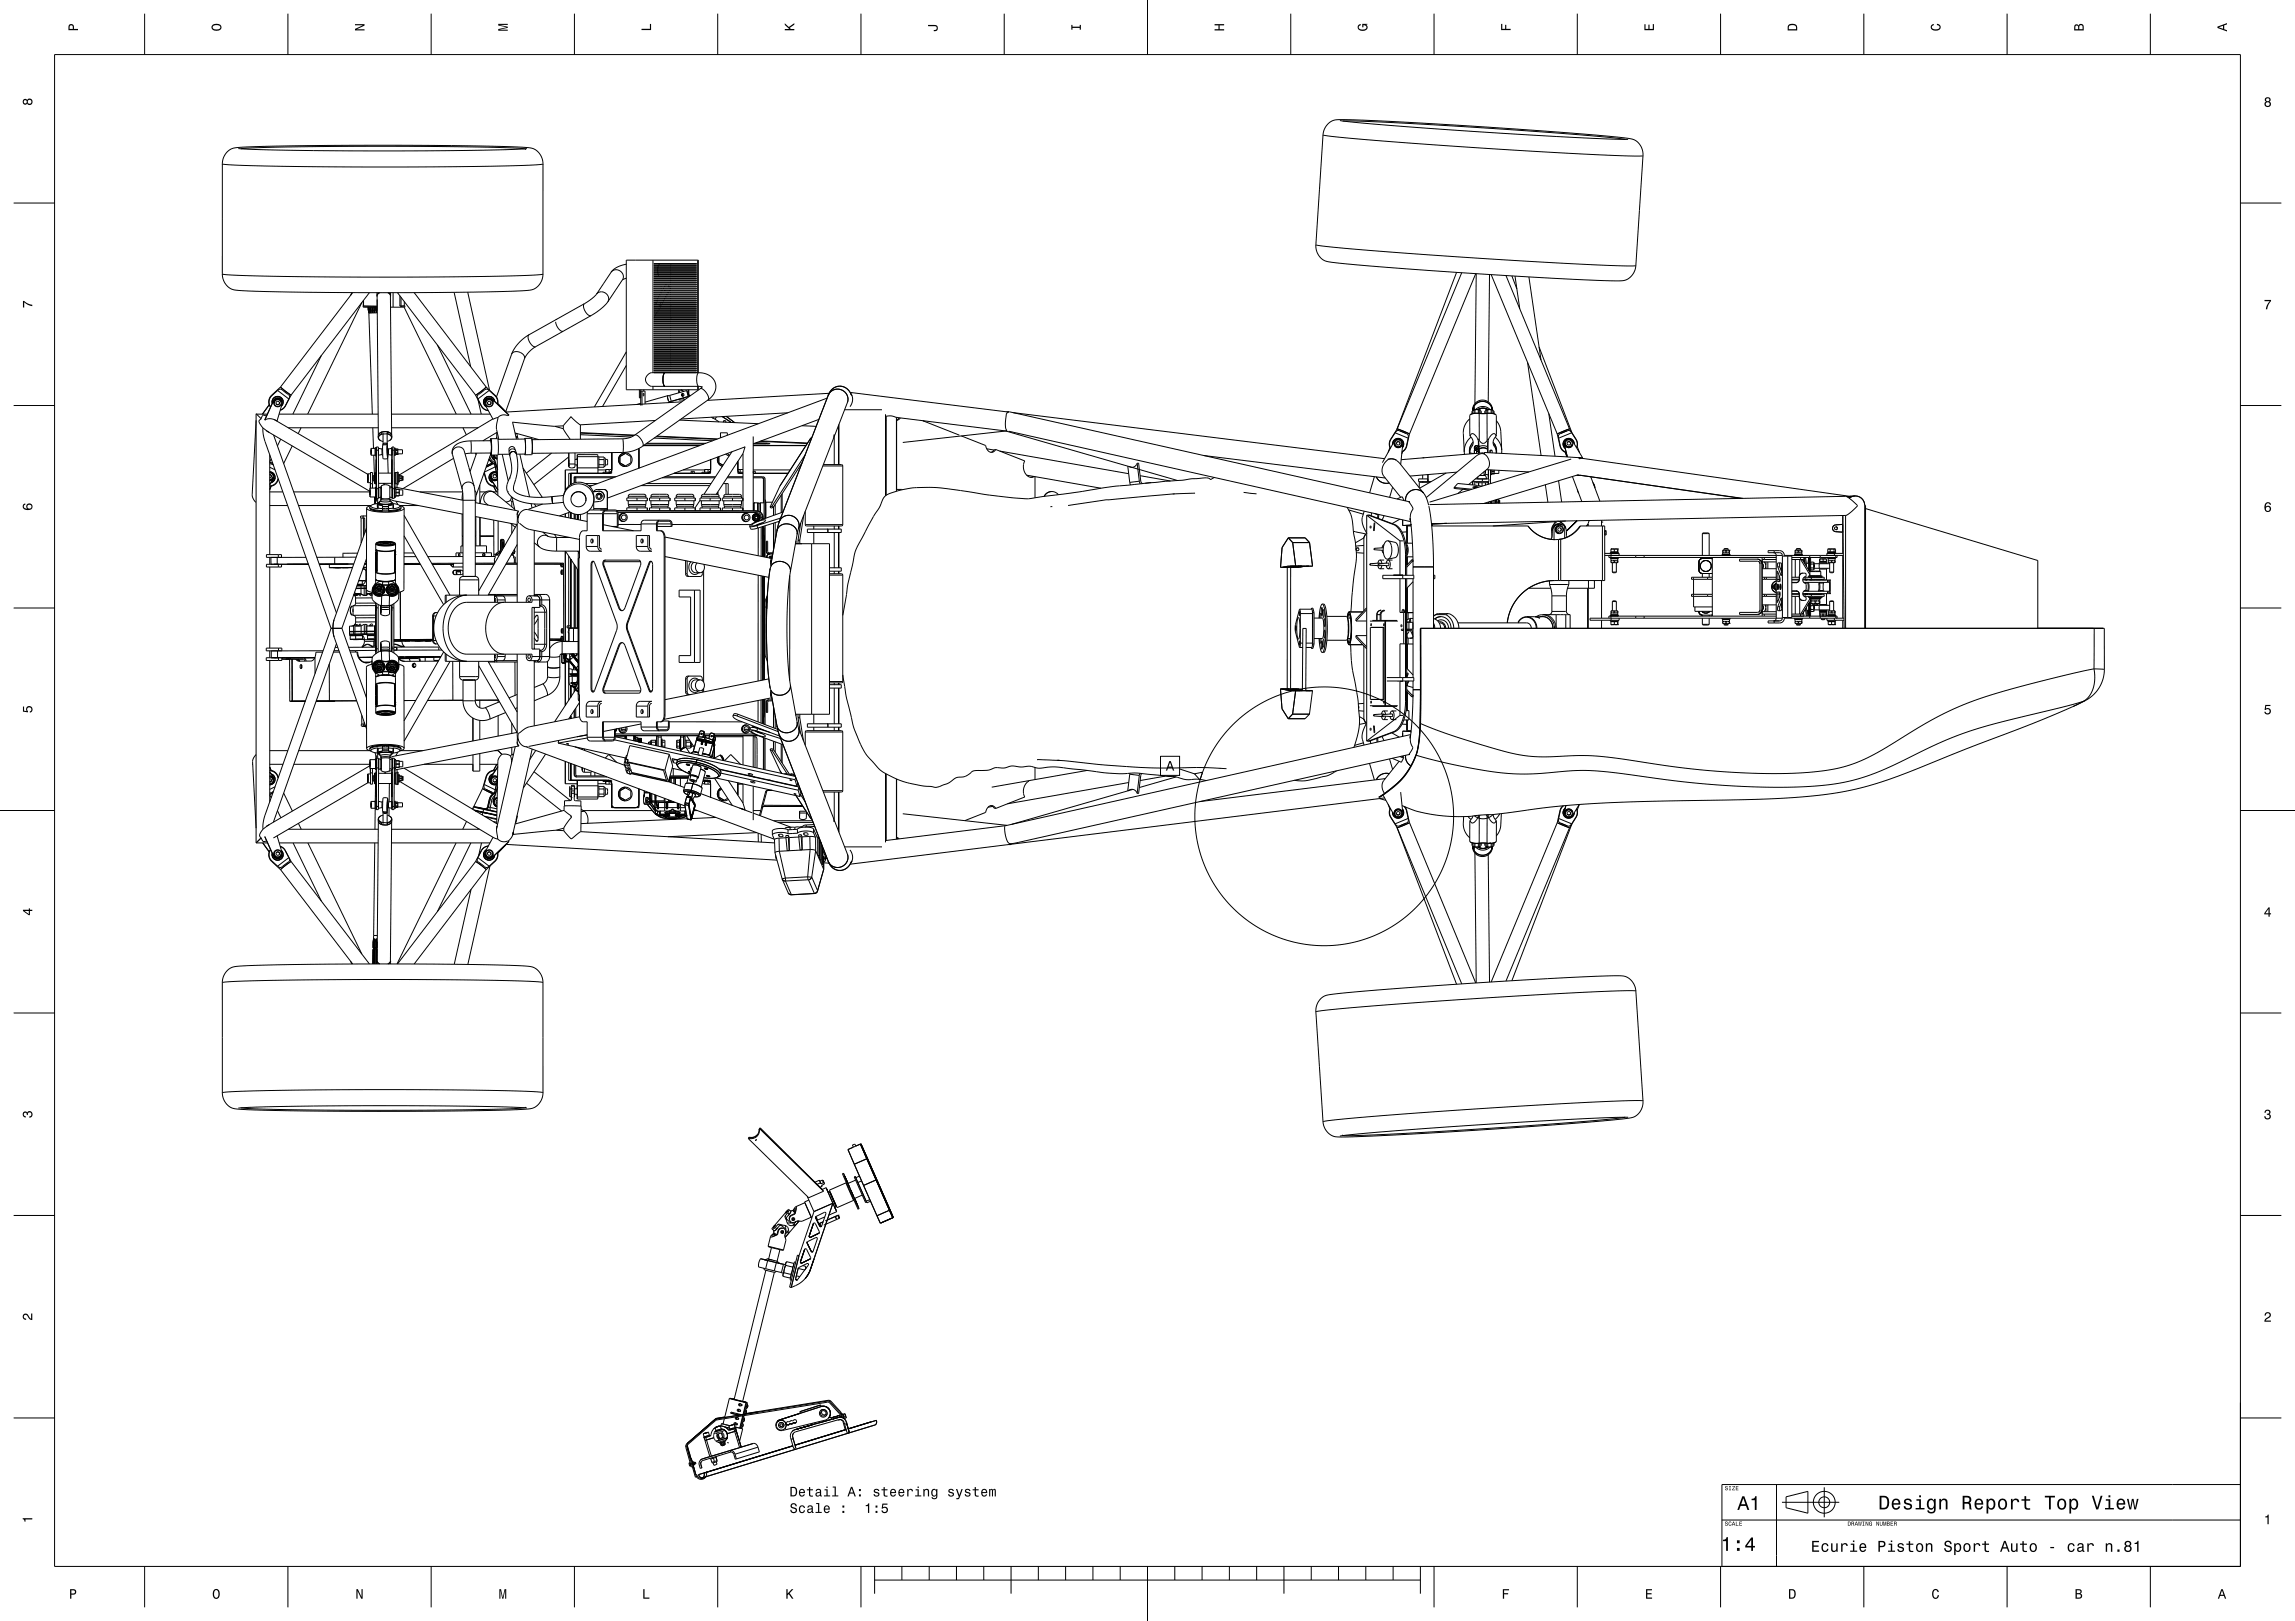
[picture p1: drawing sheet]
<svg xmlns="http://www.w3.org/2000/svg" width="841mm" height="594mm" viewBox="0 0 841 594" stroke-linecap="round" stroke-linejoin="round" font-family="sans-serif">
<g fill="none" stroke="#000" stroke-width=".37">
<path d="M20 20h801v554h-801zM53 5v15M105.5 5v15M158 5v15M210.5 5v15M263 5v15M315.5 5v15M368 5v15M420.5 0v20M473 5v15M525.5 5v15M578 5v15"/>
<path d="M630.5 5v15M683 5v15M735.5 5v15M788 5v15M87.3 54.4l.2 .1a1626.4 1626.4 0 0 0 105.6 0M88.2 54.5l17.7-.7 36.7-.2 37 .4 9.8 .3 3 .4M484.8 49.4l4.7 .8 12.5 1.1 41.6 3 41.7 2.4 12.5 .5 4.3-.1M484.8 49.4a5.8 5.8 0 0 1 6.1-5.6 1712.5 1712.5 0 0 1 106.7 7 5.8 5.8 0 0 1 4.5 6.3M484.8 49.4l-2.6 40.3M491 44.2a1679 1679 0 0 0 105.6 6.9M492 44.3l17.4 .6 34.2 2 34.1 2.4 17.9 1.8M602.1 57.1l-2.6 40.2"/>
<path d="M5 74.4h15M81.5 60l4.1 .5 11.4 .3 39.7 .4 43-.3 14.1-.4 5.2-.4M81.5 60a5.9 5.9 0 0 1 6.4-6 1629.7 1629.7 0 0 1 106.1 .1 5.8 5.8 0 0 1 5 6M81.5 60v40.4M199 60.1v40.3M821 74.4h15M224 99.7a2.52 2.52 0 0 1 3.2-.4 2.52 2.52 0 0 1 .9 3.2l-5.4 8.1M224 99.7l-5.4 8.1M229.5 96.8l-3.5 1.2-2 1.7M239.3 95.3v41.3M239.6 97.3h15.7v.3h-15.7zM239.6 96.6h15.7v.2h-15.7z"/>
<path d="M239.6 98.1h15.7v.2h-15.7zM239.6 98.8h15.7v.3h-15.7zM239.6 99.6h15.7v.2h-15.7zM241 98.8v.3M241 99.6v.2M241 98.1v.2M241.2 97.3l-.1 .3M241.7 96.6l-.3 .2M245.7 96.6v.2M245.7 97.3v.3M245.7 98.1v.2M245.7 98.8v.3"/>
<path d="M245.7 99.6v.2M255.7 95.3v41.3M482.2 89.7l4.1 .7 13.6 1.2 42.6 3.1 40.5 2.3 12.1 .4 4.4-.1M482.2 89.7a5.8 5.8 0 0 0 5.7 6.4 1681.6 1681.6 0 0 0 106.5 6.8 5.8 5.8 0 0 0 5.1-5.6M533.8 99.8l-22 57.6M535.6 99.9l-23.6 57.3M81.5 100.4l4.7 .5 12.7 .3 40.3 .4 42.4-.4 12.7-.3 4.7-.5M81.5 100.4a6.1 6.1 0 0 0 7 6.1 1704 1704 0 0 0 105.2-.1 5.8 5.8 0 0 0 5.3-6M128.9 107.2l-.5 1.1M129.2 107.2l-26.4 34.6M132.6 110.9l-19.9 40.9M133.1 112.2v.4h5"/>
<path d="M133.1 112.2h5M133.1 112.1v.1M133.1 112.1l.1 .1M133.1 110.2v1.9M133.2 112.2h5M133.2 110.1v2.1M134.9 112.6l.1 1.2M135 112.6v1M135 113.8l.2 .9M135 113.6l.3 1.1M135 113.6l.2 1.1M135.2 114.7l1.2 37.1"/>
<path d="M135.2 114.7h.1M135.2 112.6l.1 1M135.3 113.6l.1 1.1M135.3 114.7h-.1M135.3 114.7h.1M135.3 114l.1 .7M135.4 112.6v1M135.4 107.2l-28.7 37.6M135.4 113.6l.3 1.1M135.4 113.6h-.1M135.4 114.7h.1M135.7 112.6l.1 2.1"/>
<path d="M135.7 114.7h-.3M135.7 114.7h.1M135.8 112.6v1M135.8 113.6v1.1M135.8 114.7h.1M135.8 114.7h-.1M136 112.6v1M136 113.6l.3 1.1M136 113.6h-.2M136.3 112.6l.1 2.1M136.3 114.7h-.5M136.3 114.7h.1"/>
<path d="M136.4 112.6l.1 2.1M136.5 114.7h.1M136.5 114.7h-.2M136.5 112.6v1M136.5 113.6v1.1M136.7 112.6v1M136.7 113.6l.4 1.1M136.7 113.6h-.2M137 112.6l.1 2.1M137.1 114.7h-.6M137.1 114.7h.1M137.1 112.6l.1 2.1"/>
<path d="M137.2 114.7h.1M137.2 114.7h-.1M137.3 112.6v.9M137.3 113.5l-.1 1.2M137.6 112.6v.9M137.6 113.5l.2 1.1M137.6 113.5h-.3M137.8 112.6l.1 2M137.8 114.6l-.6 .1M137.8 114.6h.1M137.9 112.6l.1 2M138 114.6h.1"/>
<path d="M138 114.6h-.2M138.1 112.6h.1M138.1 112.2v.4M138.1 112.2h.1M138.1 108.4l.1 .3M138.2 112.6v.9M138.2 107.4l-.1 1M138.2 109.7v2.5M138.2 113.5l-.2 1.1M138.2 113.5h.1M138.2 114.6h-.2M138.7 107.4l-.6 1"/>
<path d="M138.7 107.4h.2M138.7 107.3v.1M139.2 107.3l-.8 .5-.2 .7 .4 50.9M142.1 107.3l.8 .5 .2 .6M142.4 107.3l.7 1M143 107.3l.1 1M143.1 108.4l.4 50.9M143.1 112.6h.9M143.1 108.4v.3M143.1 108.3v.1M144 107.3v5.3M145.7 107.3l28.6 37.5"/>
<path d="M146.5 108.4v3.8M147 112.2h-.5M147 108.9v3.3M147.1 112.6h-3.1M147.1 112.2h-.6M147.1 112.2v.4M148.1 112.5l19.1 39.3M148.2 112l.2 .1M148.2 112.1l-1.2 .1M148.2 110.5v1.6M148.4 112.1v.4l-1.3 .1M148.4 112.1l-1.3 .1"/>
<path d="M151.8 107.2l26.3 34.6M166.4 107.1l6.1 27.3M171.4 107.1l8 35.9M203.6 117.9a3.5 3.5 0 0 0 2.8 3.5M204 117l-.2 .2M204 117h.1M214.2 111.3a3.3 3.3 0 0 0 2.4 4.4M214.2 111.3l-20.4 11.4M216.6 115.7l-10.2 5.7M218.6 107.9l-2 1.7-2.4 1.7M218.6 107.8a2.52 2.52 0 0 1 3.3-.4 2.52 2.52 0 0 1 .8 3.2M218.6 107.8v.1"/>
<path d="M222.7 110.6l-2.4 2.5-3.7 2.6M229.5 101.9l-1.4 .7M239.6 100.3h15.7v.3h-15.7zM239.6 101.1h15.7v.2h-15.7zM239.6 101.8h15.7v.3h-15.7zM239.6 102.6h15.7v.2h-15.7zM239.6 103.3h15.7v.3h-15.7zM239.6 104.1h15.7v.2h-15.7zM239.6 104.8h15.7v.3h-15.7zM239.6 105.6h15.7v.2h-15.7zM239.6 106.3h15.7v.3h-15.7zM239.6 107.1h15.7v.2h-15.7z"/>
<path d="M239.6 107.8h15.7v.3h-15.7zM239.6 108.6h15.7v.2h-15.7zM239.6 109.3h15.7v.3h-15.7zM239.6 110.1h15.7v.2h-15.7zM239.6 110.8h15.7v.3h-15.7zM239.6 111.6h15.7v.2h-15.7zM239.6 112.3h15.7v.3h-15.7zM239.6 113.1h15.7v.2h-15.7zM239.6 113.8h15.7v.3h-15.7zM239.6 114.6h15.7v.2h-15.7zM239.6 115.3h15.7v.3h-15.7zM239.6 116.1h15.7v.2h-15.7z"/>
<path d="M239.6 116.8h15.7v.3h-15.7zM239.6 117.6h15.7v.2h-15.7zM239.6 118.3h15.7v.3h-15.7zM239.6 119.1h15.7v.2h-15.7zM239.6 119.8h15.7v.3h-15.7zM239.9 116.1l-.2 .2M240 110.8l-.1 .3M240.3 110.8v.1M240.3 115.3l-.2 .3M240.3 110.9l.3 .2M240.6 110.1l-.2 .2M240.7 110.1l.3 .2"/>
<path d="M240.7 114.6l-.1 .2M241 109.3l-.1 .3M241.1 100.3v.3M241.2 113.8l-.2 .3M241.3 101.1l.1 .2M241.4 111.6l.6 .1M241.4 108.6l-.1 .2M241.6 113.1l-.1 .2M241.8 110.8l.4 .3M241.9 107.8l-.2 .3M242 112.3l-.1 .3M242 111.7v.1"/>
<path d="M242.2 111.6l-.2 .1M242.3 104.8v.3M242.3 105.6v.2M242.3 106.3v.3M242.3 107.1h.1M242.3 107.1l-.1 .2M242.4 111.6l-.1 .2M242.6 110.8l-.1 .3M242.7 106.3l-.1 .3M242.8 110.8l-.2 .3M243.1 110.1l-.2 .2M243.2 105.6l-.2 .2"/>
<path d="M243.2 110.1l-.1 .2M243.5 106.3v.3M243.5 109.3l-.1 .3M243.6 104.8l-.1 .3M243.6 106.3v.3M243.7 109.3l-.2 .3M243.8 106.3v.3M243.9 104.3h.3M243.9 104.3h.1M243.9 108.6l-.1 .2M244.1 108.6l-.2 .2M244.4 106.3v.3"/>
<path d="M244.4 107.8l-.2 .3M244.5 107.8l-.1 .3M244.8 104.8l.4 .3M244.8 107.1l-.1 .2M245 104.8l.4 .3M245 107.1l-.2 .2M245.2 106.3l-.1 .3M245.4 106.3l-.1 .3M245.7 100.3v.3M245.7 101.1v.2M245.7 101.8v.3M245.7 102.6v.2"/>
<path d="M245.7 103.3v.3M245.7 104.1v.2M245.7 104.8v.3M245.7 105.7l-.2 .1M245.7 106.3v.3M245.7 107.1v.2M245.7 107.8v.3M245.7 108.6v.2M245.7 109.3v.3M245.7 110.1v.2M245.7 110.8v.3M245.7 111.6v.2"/>
<path d="M245.7 112.3v.3M245.7 113.1v.2M245.7 113.8v.3M245.7 114.6v.2M245.7 115.3v.3M245.7 116.1v.2M245.7 116.8v.3M245.7 117.6v.2M245.7 118.3v.3M245.7 119.1v.2M245.7 119.8v.3M540.8 100.3l-24.3 58.8"/>
<path d="M541 100.3l-.5 47.6M545.8 100.6l-.4 46.7M546.4 100.6l24.3 58.5M551.9 101l23.3 56.2M554 101.1l1.9 4.8M555.2 101.2l1.7 12M560.3 101.5l4.4 30.4M117.7 130.3l-10.4 21.5M160.2 126.4l12.4 25.4M187.5 129.8a2.7 2.7 0 0 1 2.9-.8 2.7 2.7 0 0 1 1.8 2.5M187.5 129.8h.1M187.5 129.8l-5.6 15.7"/>
<path d="M192.2 131.5l-6.9 19.4M193.8 122.7a3.3 3.3 0 0 0 2.5 4.3M193.8 122.7l-1.7 1.2-2.1 1.9-1.3 1.7-1.2 2.3M196.3 127l-2.6 2.2-1.5 2.3M206.4 121.4l-10.1 5.6M229.5 129l-11.7 20.1M229.5 133.9l-8.7 15M239.6 120.6h15.7v.2h-15.7zM239.6 121.3h15.7v.3h-15.7zM239.6 122.1h15.7v.2h-15.7zM239.6 122.8h15.7v.3h-15.7zM239.6 123.6h15.7v.2h-15.7z"/>
<path d="M239.6 124.3h15.7v.3h-15.7zM239.6 125.1h15.7v.2h-15.7zM239.6 125.8h15.7v.3h-15.7zM239.6 126.6h15.7v.2h-15.7zM239.6 127.3h15.7v.3h-15.7zM239.6 128.1h15.7v.2h-15.7zM239.6 128.8h15.7v.3h-15.7zM239.6 129.6h15.7v.2h-15.7zM239.6 130.3h15.7v.3h-15.7zM239.6 131.1h15.7v.2h-15.7zM239.6 131.8h15.7v.3h-15.7zM239.6 132.6h15.7v.2h-15.7z"/>
<path d="M239.6 133.3h15.7v.3h-15.7zM239.6 134.1h15.7v.2h-15.7zM239.6 134.8h15.7v.3h-15.7zM239.6 135.6h15.7v.2h-15.7zM239.6 136.6v-.3h15.7v.3M243.5 136.7l-.5 1.8a3.4 3.4 0 0 0 .7 3.1 4.6 4.6 0 0 1 0-5zM245.7 120.6v.2M245.7 121.3v.3M245.7 122.1v.2M245.7 122.8v.3M245.7 123.6v.2M245.7 124.3v.3"/>
<path d="M245.7 125.1v.2M245.7 125.8v.3M245.7 126.6v.2M245.7 127.3v.3M245.7 128.1v.2M245.7 128.8v.3M245.7 129.6v.2M245.7 130.3v.3M245.7 131.1v.2M245.7 131.8v.3M245.7 132.6v.2M245.7 133.3v.3"/>
<path d="M245.7 134.1v.2M245.7 134.8v.3M245.7 135.6v.2M245.7 136.3v.3M255.9 136.6v-41.3h-26.4v47.5h26.4v-1.2M256 136.6h-17.3a2.52 2.52 0 0 0-2.2 2.5 2.52 2.52 0 0 0 2.2 2.5h17.3M256 136.6a4.5 4.5 0 0 0 0 5M256 136.6a5.3 5.3 0 0 1 6.1 6.7l-.8 1.5-1.8 1.7M559.8 132.8l4.9 34.1M564 127.2l12 31.3M5 148.6h15M93.8 154.1l-1.4 27.2 .4 1.5 1 1.3"/>
<path d="M94 151.8h4M96.1 151.8l2.6-3.4-2.5 3.4M96.4 156.8l-1.5-2.3 .8-1-1.9-1.9v157.3M96.4 156.8l.1 2.5 .6 2.5M96.4 156.8l2.2 1.7M97.5 157.8l38.1 22.3M97.7 152.4l-1.3-.3-.7 1.3M99.5 144.9l.1 .1M99.5 144.9a3.2 3.2 0 0 0-.4 4.3M99.6 145a3.1 3.1 0 0 0-.4 4.1M99.7 147.9a2.07 2.07 0 0 1 2.6-2.6 2.07 2.07 0 0 1 .8 3.5M99.8 147.8a2 2 0 0 1 2.5-2.4 2 2 0 0 1 .9 3.3"/>
<path d="M100.2 146.8a1.68 1.68 0 0 1 1.8-1 1.68 1.68 0 0 1 1.4 1.5M100.2 146.8l-3.2 7.2a4.1 4.1 0 0 1 4.5 .3l1.9-7M100.2 146.8v.1a1.68 1.68 0 0 1 1.8-1 1.68 1.68 0 0 1 1.4 1.4M100.3 159.4l23 65.2M100.3 147.7v.1M100.5 153.7l34.2 20.1M101.2 148l.6 .3M101.7 143.1a1.51 1.51 0 0 1 2.5 .4 2.63 2.63 0 0 1 1.9 2.2l-.3 .5M101.7 143.1l-2.1 1.9M101.7 143.1l4.1 3.1M101.8 148.3v.1M102.3 151.8h36.3"/>
<path d="M102.4 148.1v-.8l-.6-.3-.6 .3v.8l.6 .3M102.4 148.1l-.6 .3M102.4 148.1l-.6 .2M102.8 141.8l3.9 3M102.8 141.8l-3.3 3.1M103 147.5a1.26 1.26 0 0 0-1.4-1.2 1.26 1.26 0 0 0-1.1 1.6M103 147.5a1.25 1.25 0 0 1-1 1.4 1.25 1.25 0 0 1-1.5-1M103 147.5a1.25 1.25 0 0 0-1.4-1 1.25 1.25 0 0 0-1.1 1.4M103.3 147.4a1.5 1.5 0 0 0-1.7-1.3 1.5 1.5 0 0 0-1.3 1.6M103.3 147.4a1.5 1.5 0 0 0-1.7-1.3 1.5 1.5 0 0 0-1.3 1.7M103.3 147.4a1.5 1.5 0 0 1-1.3 1.7 1.5 1.5 0 0 1-1.7-1.3M104.5 148.7l-.7 1-1.1 .6"/>
<path d="M104.5 148.7h.1M104.6 148.7l-.8 1.1-1.1 .5M105.6 156.8h33M105.8 146.2l-1.3 2.5M106.7 144.8l-2.1 3.9M110.3 156.8l-1 2.1M136.6 156.8l.3 7.5M139.5 158.5l-.8 .8-.1 1M139.8 158.4l-.3 .1M139.8 158.4v.6M139.8 159l.3 .1M139.8 159l-.9 .5-.3 .8"/>
<path d="M140.1 158.3l-.3 .1M140.1 158.3l-.6 .2M140.1 159.1a1.26 1.26 0 0 0-1.3 .9 1.26 1.26 0 0 0 .8 1.5M140.4 158.6v4.2M141.7 158.2l.3 .1M141.7 158.2l1 .3M141.7 158.2l-1.6 .1M141.7 159a1.36 1.36 0 0 1 1.5 .6 1.36 1.36 0 0 1-.2 1.7l-.4 .2M141.7 159l-1.6 .1M141.9 158.6v4.2M142 158.3l.7 .2M142 158.3v.6"/>
<path d="M142 158.9l1.1 .5 .5 .9M142 158.9l-.3 .1M142.7 158.5l.8 .7 .1 1.1M143.4 159.1a3.2 3.2 0 0 0-4.6 0M143.5 151.8h36.1M143.5 156.8h31.7M169.6 156.8l1.3 2.5M174.3 144.8l2 3.9M175.1 156.8h.1M175.1 146.2l1.3 2.5M175.2 146.5l1.2 5.3M176.3 148.7l1.2 1.3 1.4 .5"/>
<path d="M176.4 148.7h-.1M176.4 148.7l1 1.2 1.5 .5M177.6 147.8l3.1 5.9 1.8-.7M178.1 141.8l-1.9 1.7-1.9 1.3M178.1 141.8l3.3 3.1M178.7 148l.6 .3M179.2 143.1l2.2 1.9M179.2 143.1a1.43 1.43 0 0 0-2.3 .4 2.82 2.82 0 0 0-2 2.2l.2 .5M179.2 143.1l-4.1 3.1M179.3 148.3v.1M179.9 148.1v-.8l-.6-.3-.6 .3v.8l.6 .3M179.9 148.1l-.6 .3"/>
<path d="M179.9 148.1l-.6 .2M180.4 146.3a1.68 1.68 0 0 0-1.9-.3 1.68 1.68 0 0 0-.9 1.8M180.4 146.3l6.1 5.9M180.4 146.3h.1M180.5 147.5a1.26 1.26 0 0 0-1.4-1.2 1.26 1.26 0 0 0-1.1 1.6M180.5 147.5a1.25 1.25 0 0 1-1 1.4 1.25 1.25 0 0 1-1.5-1M180.5 147.5a1.25 1.25 0 0 0-1.4-1 1.25 1.25 0 0 0-1.1 1.4M180.6 153.5l-34.3 20.6M180.7 147.4a1.5 1.5 0 0 0-1.6-1.3 1.5 1.5 0 0 0-1.3 1.7M180.7 147.4a1.5 1.5 0 0 1-1.2 1.7 1.5 1.5 0 0 1-1.7-1.3M181.2 147a2 2 0 0 0-3-1.4 2 2 0 0 0-.1 3.4M181.3 147.1a2.07 2.07 0 0 0-3.2-1.5 2.07 2.07 0 0 0 .1 3.5"/>
<path d="M181.4 145l.8 1.3 .1 1.7M181.4 144.9v.1M181.4 144.9l1 1.5v1.7M182 158.5l.1 2.2M182.2 158.4l-5.2 3.1M182.4 147.9l3 3.1-3-3.1M182.5 153l-.6 4 .9 4M186.1 152.2v.2M186.5 152.2h-.2a3.6 3.6 0 0 0-3.8 .8M187.8 154.7l15.4 1.5M187.8 154.7l1.4 6.2M188.7 158.7l8.8 2.4"/>
<path d="M188.8 159l.6-.1 .3 1.2M203.3 156.2l3.1 .9M206.4 157.1l2.5 3.9M206.4 156l-3.2 .2M206.4 156v1.1M209 152.8h.4M209 152.8l-2.6 3.2M209.4 152.8l3.3 2.9 27.5-1.6M212.7 158.5l19.9 .9M212.7 155.7v5.2M212.7 158.7l19.6 .9M212.7 159.3l18.6 .8"/>
<path d="M232.6 159.4a3.8 3.8 0 0 1 2.9 4.1M232.6 159.4l-2.2 1.1-2.2 .3M234.3 142.8v3h.5M234.8 142.8v5.8M234.8 147.8l-1.4 .4M234.8 143.3h1.6v4.7M235.3 143.3v5.3M235.8 144.1a.51 .51 0 0 1 .3 .5 .51 .51 0 0 1-.4 .4zM235.9 142.8v.5M239.3 141.6v1.2M240.5 160l22 1M240.7 159.8l22.2 1"/>
<path d="M244.6 145.5l.4 1.4M244.7 145l.1 .1M244.7 145h.2M244.7 145l-8.3 2.4M244.8 145.1l-.2 .4M245 146.9l.3 .3M245.2 147.3l.2 .1M245.2 147.3h.3M245.3 147.2l-.1 .1M245.4 144.9l-.6 .2M245.4 144.9l.6 2.2M245.4 147.4l-.6 .1"/>
<path d="M245.5 147.3l-.1 .1M246 147.1l-.7 .1M246.1 147.1l-.6 .2M248.7 142.8v1.1M248.7 146.3v.3h2.1M249 153.9l28.9 1.4M249.3 142.8l-.6 1.2M249.5 142.8l1 .7M249.6 142.8l1 .6M249.8 147.3l-64.4 3.7M250 144.3l-.1 .4 .4 .5-.4-.3v-.5l.4-.2zM250.1 144.4l-.1 .4 .3 .4-.3-.5 .3-.5z"/>
<path d="M250.2 145.9l.8 .5M250.4 144.3l-.2 .3 .2 .5M251.6 143.1l.7 2.2M251.6 143.1l-6.2 1.8M252.1 144.4l.9 .6-.8-.4M252.3 142.8v1.7M252.3 145.3l-6.3 1.8M252.4 142.8v1.8M255.7 141.6v1.2M256 141.6l1.4 .3M256.6 142.4a3.8 3.8 0 0 1 2.9 4.1M256.6 142.4l-24 17"/>
<path d="M257.3 141.6l-.7 .8M259.5 146.5l-24 17M260.7 152.9l.7 .4M261.4 153.3h.1M261.4 152.9l.1 .4M261.4 152.8v.1M261.5 153.3l.5 .3M261.5 153.3h-.1M262 153.6l1.5 1M262.5 152.8l-.5 .8M264 158.6v1.8zM264 158.6h2.5v.9"/>
<path d="M264.6 152.7l3 1.9M264.7 152.7l3.1 1.9M265.1 152.6l-.2 .2M265.5 154.1l-.4 .6M265.5 154.1l.4 .2 .1 .4M265.6 154.1l-.4 .6M266 154.6l-.1 .1M266.1 152.6l3 2.3M266.2 152.6l3.1 2.3M267.6 154.6h.2M267.6 154.6l-.1 .2M267.8 154.6l-.1 .2"/>
<path d="M276 159.9v27.2M288.7 151.3l-39.1 2.2M293.9 156l5.2 .2M300.1 153.7l-24.1 8.9M303.1 145.9l-87 32.4M303.5 144.8a3.8 3.8 0 0 1 4.8-2 3.8 3.8 0 0 1 2.2 4.7M303.5 144.8a4.4 4.4 0 0 1 4.3-3.3 4.4 4.4 0 0 1 4.2 3.3M303.5 144.8a3.8 3.8 0 0 1 4.8-1.9 3.8 3.8 0 0 1 2.2 4.6M303.5 144.8a4.5 4.5 0 0 1 4.4-3.3 4.5 4.5 0 0 1 4.3 3.4l.1 .1M303.5 144.8l-17.9 46.3M303.6 144.7l.1-.3-.3 .6M303.8 144.1l-44.6 2.6"/>
<path d="M307.3 156v14.2M307.4 155.5v14.7M309.5 150.1h13.7M310.5 147.5l-4.8 12.5M310.5 147.5h.1M311.6 143.8l57.9 7.2M311.8 144.3l.2 .3M311.8 144.4l.2 .2M312 144.6l.1 .1M312 144.6a4 4 0 0 1-.5 4.4M324.5 152.5h.3M324.5 151.8v29.9"/>
<path d="M324.5 154.1h.2M324.7 152.5v29M324.8 152.5h.1M324.8 152.5a5.5 5.5 0 0 1 3.7 .5l40.1 4.9M328.5 153v27M328.5 154.1h.1M329.5 153.1l-1 .8M330 153.1l-1.4 1M338.1 154.2l13.5 5.3M338.7 154.2l-.3 .1M352.3 159.7l8.9 3.6 .8 1.8 1.3 .7M368.5 157.9l63 18.2"/>
<path d="M368.6 157.9l.4-.1-.2-.2a10.3 10.3 0 0 1 .2-6.2l1-.5 146.3 32.9M368.6 157.9l-37.8 4.2M369.3 150.9h-.5M369.3 150.9h.4M369.3 150.9l.3 .1M369.6 158l147.3 33.2M371.3 151.2l136.1 16.9M511.2 158.6l-1.5 2.4M511.2 158.6l4.8 2M512 157.2l4.5 1.9M512 157.2l-2.4 3.8M512.9 157.8l2.5 1.1"/>
<path d="M512.9 157.8h-.9l-.8 .8M515.4 158.9l.6 .6v1.1M516.5 159.1l-1 4.4M516.5 159.1h.1M538.6 153.5a6.6 6.6 0 0 0-2.4 5.4l.4 6.8M538.6 159.3l.1 .5M538.6 159.3h.1M538.7 152l-.1 7.3M538.7 159.8h.1a1.01 1.01 0 0 1 .9-.9 1.01 1.01 0 0 1 1.1 .8l.7 1.1M538.7 159.8l.1 .1M538.8 159.9a2.77 2.77 0 0 1 .6 3.6M539.5 150.6v.1"/>
<path d="M539.5 150.6v1M539.7 150.4l-.2 .2M539.8 150.3l-.1 .1M539.8 150.2h.1M539.8 150.3l1.5-.3 1.2 .4M539.8 150.1v.1M539.8 150v.2M539.8 150.2v.1M539.8 149.9l.1 .2M539.9 149.9v.2M539.9 150l-.1 .1M539.9 150.1v.1"/>
<path d="M539.9 150.2h-.1M539.9 150.2v.1M539.9 149.9h.1M539.9 150h.1M539.9 150v.1M539.9 149.5l-.2 .9M539.9 149.6v.4M539.9 149.6v.1M539.9 149.5l-.1 .8M539.9 149.7v.2M539.9 149.4l-.2 1M539.9 149.6v.3"/>
<path d="M539.9 149.4h.1M540 149.7l-.1 .3M540 149.5h-.1M540 149.8l-.1 .3M540 149.6l-.2 .3M540 149.7l-.2 .3M540 149.7v.1M540 149.8h.1M540 149.8l-.1 .2M540 149.4l-.1 .1M540 149.6h-.1M540 149.6h.1"/>
<path d="M540 149.6v.1M540 149.7h-.1M540 149.3l-.1 .2M540 149.3l.1 .9M540.1 149.2l-.2 .3M540.1 149.2h.1M540.1 149.1v.1M540.1 149.5v.1M540.1 149.6v.1M540.1 149.1l-.2 .3M540.1 149.1l-.1 .1M540.1 149.1v1.1v-1"/>
<path d="M540.1 150.3h-.3M540.1 150.3v1.2M540.5 150.2l-.4 .1M540.5 150.2h1.2M540.5 150.2v1.2M540.6 147.7a3.6 3.6 0 0 1 4-.9 3.6 3.6 0 0 1 2.3 3.4 3.6 3.6 0 0 0-3.8-3.2 3.6 3.6 0 0 0-3.5 3.5l.2-1.5zM541.6 150a3.7 3.7 0 0 1 3.7 .1M541.7 150.2l.4 .1M541.7 150.2v1.2M542 151.4h3M542 151.4h-.2a4.1 4.1 0 0 0-3.1 .6M542 151.4v.1"/>
<path d="M542 151.5h2.9M542 151.5h-1.9l-1.4 .5M542.1 150.3l.4 .1M542.1 150.3v11.1M542.3 149.8l-.7 .3M542.3 149.8v.5M542.5 150.4l.2 .2M542.7 150.6v.9M542.7 150.6v.1M543.4 149.6l-1.1 .2M543.4 149.6l-1.8 .5M543.4 149.6l1.9 .5"/>
<path d="M543.4 149.6l1.1 .2M544.2 150.6v.1M544.2 150.6v.9M544.5 150.3l-.3 .3M544.5 149.8l.7 .3M544.5 149.8v.5M544.8 150.3h-.3M544.8 150.3v1.2M544.9 151.5h1.9l1.4 .5M544.9 151.5l.1 9.9M545 151.4a4.4 4.4 0 0 1 3.2 .6M545 151.4l-.1 .1"/>
<path d="M545.2 150.2h1.2M545.2 150.2l-.4 .1M545.2 150.2v1.2M546 150a3.7 3.7 0 0 0-5.2 0M546.4 150.2l.4 .1M546.4 150.2v1.2M546.6 149.3h.1M546.6 149.3v.8M546.6 149.3v.1M546.6 149.3l.1 .3M546.6 149.4h.1M546.6 149.5v.6v-.6"/>
<path d="M546.6 149.5l.1 .2M546.7 149.5h.1M546.7 149.5v.2M546.7 149.6v.1M546.7 149.6h.1M546.7 149.6l.1 .6M546.7 149.7l.1 .3M546.7 149.7h.1M546.7 149.7l.1 .5M546.7 149.9l.1 .2M546.8 149.9v.2M546.8 150.1h.1"/>
<path d="M546.8 150.1v.1M546.8 150v.1M546.8 150h.1M546.8 150v.2M546.8 150.3h.3M546.8 150.3v1.2M546.8 150.2a3.6 3.6 0 0 0-3.6-3.1 3.6 3.6 0 0 0-3.5 3.3M547.1 150.3l-1.4-.3-1.2 .3M547.1 150.3l.3 .3M547.4 150.6v1M547.4 150.6v.1M548.2 152v7.8"/>
<path d="M548.2 159.9l-.3 .3M548.2 159.8a.99 .99 0 0 0-.9-.9 .99 .99 0 0 0-1 .8l-.8 1.1M548.2 159.8v.1M548.3 154.2a6.6 6.6 0 0 1 1.7 4l.3 6.8M567.6 151.6l2.2 15.6M570.7 159.1l1 4.4M571.8 158.9l-.6 .6v1.1M574.3 157.8h.9l.7 .8M574.3 157.8l-2.5 1.1M575.2 157.2l-4.5 1.9M575.2 157.2l2.4 3.8M575.9 158.6l1.6 2.4"/>
<path d="M575.9 158.6l-4.7 2M821 148.6h15M97.1 161.8h.1M97.1 161.8l24.2 68.4M98.8 170l.8 .1M98.8 169.4l1.2 .4M98.8 172.8a2.07 2.07 0 0 1 2 1.9 2.07 2.07 0 0 1-1.5 2.2M98.8 173.3a1.25 1.25 0 0 1 1.3 1.4M98.8 176.2a1.58 1.58 0 0 0 1.5-1.4v.1a1.49 1.49 0 0 1-1.5 1.3zM98.8 173.1h.1a1.49 1.49 0 0 1 1.4 1.7M98.8 166.7v36.5M98.8 171.2l2 1"/>
<path d="M98.8 173.8l.6 .3M98.8 173.9l.6 .3M99.4 178.2l-.6 1.2M99.4 168.1l-.6 1.1M99.4 174.2v.7M99.4 174.1v.8M99.4 174.1v.1M99.4 174.9l-.6 .3M99.6 170.1l.5 .2zM100.1 174.7l-.1 .1a1.25 1.25 0 0 1-1.2 1.1M100.1 174.7a1.24 1.24 0 0 1-1.3 1M100.2 175.6v.1"/>
<path d="M100.2 175.6l-1.4 2 1.4-1.9M100.5 174.9a1.81 1.81 0 0 0-1.7-2l1.4 .7 .5 .8v.8M100.5 174.9l-.3 .8M100.5 174.9l-.3 .7M100.7 175.2l-.3 .9-1 .7M100.7 175.2h.1M101.8 175.8a3.1 3.1 0 0 1-3 2.2M101.8 175.8l.1 .1M101.9 175.9a3.3 3.3 0 0 1-3.1 2.3M101.9 175.3l-.1 .5M102 175.5l-.1 .4M102.9 160.9l-1.2 2.5"/>
<path d="M107.1 163.4l-3.2 6.5M134.7 175.2l.2 1.7M134.7 174.9h.1M134.7 174.9v.6M134.7 175.5v.3M134.7 175.5h.1M134.7 173.8v1.4zM134.7 174.7v.2M134.8 175.2l-.1 1.5zM134.9 173.6v3.3M134.9 173.6l-.2 1.6M134.9 173.6h1"/>
<path d="M134.9 176.9h1M135.6 178.9v3.2M135.6 179.6v.5M135.6 178.9h2M135.7 176.9v2l.1-1.6M135.8 173.2l-.1 .4M135.8 173.1h.7v4.2M135.8 173.1v4.2M135.8 173.1v.1M135.8 177.3h.7M136 165.9h.1M136 165.2v.7"/>
<path d="M136 165.9v.4M136 165.2h.1M136 164.3v2.5M136 164.3h1.5M136 166.8h1.5M136 164.8v.4M136.5 177.3v1.6M136.5 174.4h.1M136.5 176h.1M136.6 174.4v1.6M136.6 176l.2 .2M136.8 174.2v2"/>
<path d="M136.8 174.2l-.2 .2M136.8 174.2h.5M136.8 176.2h.5M137 166.8l.2 7.4M137.3 176.2v1M137.3 174.2v1M137.3 173.3v.9M137.3 173.3v1.9M137.3 177.2h.1M137.3 175.2v1M137.3 175.2v2M137.3 173.2v4"/>
<path d="M137.3 177.2h.5M137.3 173.2h.5M137.3 173.2v.1M137.5 166.8v.3M137.5 164.3v2.5M137.5 164.1v3M137.5 164.1v.2M137.5 167.1h.4M137.5 164.1h.4M137.6 178.9v3.2M137.6 178.5v4M137.6 178.5v.4"/>
<path d="M137.6 178.5h.4M137.7 173.2v4M137.8 177.2l.1 1.3M137.8 172.8v2.5M137.8 172.8h.1M137.8 175.3l.1 2.2M137.8 175.3h.1M137.9 167.1l-.1 6.1M137.9 168.7v-.3v9.2M137.9 168.7l-.1 4.1M137.9 168.7h.1M137.9 163.8v1.2"/>
<path d="M137.9 163.8v.3M137.9 163.8h.7l.1 1.2M137.9 164.1v3M137.9 165l.1 14.1M137.9 165h.8M137.9 177.5v.1M137.9 177.5h.1M138 178.5v4M138 179.1v3.5M138 179.1h.8M138.6 160.3l.3 .7 .7 .5M138.7 164.3h.1"/>
<path d="M138.7 165l.1 14.1M138.7 164.3v2.5l1.3-.3M138.7 164.3l1.3 .2M138.7 173.4h4.8M138.7 177.1h4.8M138.7 178.5h.1M138.8 179.1l-.1 3.5h-.7M138.8 178.5v4M138.8 178.5l.9 .4M139.6 161.5l.8 .3M139.6 178.9v-.4v4v-.4M139.6 178.1l.1 4.5"/>
<path d="M139.6 178.1v.8M139.6 178.1a2.74 2.74 0 0 1 3.2 0M139.7 178.9v3.2M139.7 178.8l-.1 .1M140 166.5l.3 .4M140.2 164.3l-.2 .3v1.9M140.2 163.1l.2 5 1.7-.1M140.4 162.8v.1M140.4 177.1l.4 .2M140.8 177.3l-.2 .4M141.2 177.1l-.4 .2M141.9 162.8a.84 .84 0 0 0-.8-.4 .84 .84 0 0 0-.7 .4"/>
<path d="M141.9 162.2v.6M141.9 162.8h.1M141.9 163.1l.2 4.9M141.9 163.1h-1.7M141.9 163.4l.1 4.2M141.9 162.9l.1 1.3-.1-.8M141.9 162.9v.2M141.9 162.9l-1-.2-.7 .4M142 167.6l.1-.8v1.2M142.1 167.9l.2 5.5M142.2 164.8h.1M142.2 164.4l.1 .2"/>
<path d="M142.2 164.4l.1 2.2M142.2 164.4l-.3-.2 .1 2.7 .3-.3M142.2 164.6l.1 .2M142.2 164.6l.1 1.6M142.3 164.6v1.8M142.3 164.6v.1M142.3 164.8v1.5M142.3 164.8h.1M142.3 166.6l1.3 .2M142.6 161.5l-.7 .2M142.8 178.1v4.5M142.8 178.1l.1 .1"/>
<path d="M142.8 178.2l.8 .1M143.5 177.1v.1M143.5 173.2v.2M143.5 173.2v4M143.5 177.2l.1 1.3M143.6 172.8v2.5M143.6 172.8h.1M143.6 175.3h.1M143.6 175.3l.1 2.2M143.6 160.3l-.3 .7-.7 .5M143.6 166.8l-.1 6.4M143.6 164.3h.1"/>
<path d="M143.6 166.8h.1M143.6 168.7v-.3l.1 9.2M143.6 168.7h.1M143.6 168.7v4.1M143.6 163.8h.8v1.2M143.6 163.8l.1 1.2M143.6 163.8v.5M143.6 164.3v2.5M143.6 164.3l-1.3 .3M143.7 165l.1 14.1M143.7 165h.7M143.7 177.5v.1"/>
<path d="M143.7 177.5h.1M143.7 178.5h.1M143.7 178.5v4M143.7 178.5l-.9 .4M143.8 179.1l-.1 3.5M143.8 179.1h.7M144.4 164.2h.2M144.4 165l.1 14.1M144.4 166.9h.2M144.5 173.2h.2M144.5 177.2l1 .1M144.5 178.5l25.2 4.8"/>
<path d="M144.5 178.5h.1M144.5 179.1v3.5h-.8M144.5 178.5v4M144.5 178.8h.3M144.6 164.2v2.7M144.6 164.2l.3 .4M144.7 173.2v4l.1-3.9M144.7 173.2l.1 .1M144.8 178.8v3.4M144.8 178.8l.3 .4M144.8 173.2v.1M144.8 173.1l-.1 5.4"/>
<path d="M144.8 173.1v.1M144.8 173.1h.7M144.9 164.6v.4M144.9 166.5h.7M144.9 164.6h.7M144.9 166.5l-.3 .4M144.9 166.1v.4M144.9 165.1v.9M144.9 165h.7M144.9 165v.1M144.9 166v.1M144.9 166.1h.7"/>
<path d="M144.9 166h.7M144.9 165.1h.7M145 179.3v1.1M145 179.3l1.3-.1v.6M145 179.3h1.2M145.5 177.5h.1M145.5 173h.4v1.4v3.1h-.4M145.5 173v4.5M145.5 173v.1M145.5 173.1v4.2M145.5 177.3v1.3M145.6 166.5h.1"/>
<path d="M145.6 164.6l.1 .2M145.6 164.6h.1M145.6 166.1l.1 .2M145.6 165.1l.1 .4M145.6 165v.1M145.6 166v.1M145.7 164.8h1.8v.5v1h-1.8M145.7 166.3l-.1 .2M145.7 164.8l-.1 .2M145.7 164.8v.7M145.7 164.8h.1M145.7 166.3h.1"/>
<path d="M145.7 165.6l-.1 .4M145.7 165.6v.7M145.7 165.5v.1M145.9 176.6h.2M145.9 173.9h.2M146.1 173.9v2.7M146.1 173.9l.4 .5M146.2 179.2v.1M146.2 179.3l.1 .5M146.3 179.5h1.3v.8v1.2h-1.3M146.3 179.8h.1M146.3 179.8v.2"/>
<path d="M146.3 180l-.1 .4M146.3 180v1M146.3 180h.1M146.4 174.4v.8M146.4 174.4h.9v.4M146.4 174.4h.8M146.4 176.1h.1M146.4 175.3v.8M146.4 175.3h.8M146.4 175.2v.1M146.4 175.2h.8M146.5 176.1l-.4 .5"/>
<path d="M147.2 174.4l.1 .4M147.2 174.4h.1M147.2 176.1h.1M147.2 175.3l.1 .3M147.2 175.2v.1M147.3 174.5h.2M147.3 176h.2M147.3 175.7l-.1 .4M147.3 174.8l-.1 .4M147.3 174.8v.8M147.3 175.7v.4h-.9M147.3 174.8h.1"/>
<path d="M147.3 175.6v.1M147.5 174.5v1.5M165.8 166.5h.1M165.8 166.5l3.6 12.8M166.2 168l-18.5 11.1M169.4 179.3l.3 4M170.1 165.2a2.26 2.26 0 0 0-2.7-1.3 2.26 2.26 0 0 0-1.6 2.6M170.1 165.2h.1M170.1 165.2l1.7 6.1M171.8 171.3h.1M171.8 171.3l1.9 6.8M172.5 161.6l.2 2.3-.2 2.2"/>
<path d="M172.5 161.6l7.4-.1 .2 2.3-.2 2.2-7.4 .1M172.5 161.6a6.8 6.8 0 0 0-6.6 2.8l-.2 1.1 .1 1M172.5 166.1l-2.1 .2M173.7 178.1a2.26 2.26 0 0 0-2.7-1.4 2.26 2.26 0 0 0-1.6 2.6M173.7 178.1l.5 5.2M173.7 178.1h.1M174 179.8l.5 .8v.8M174.2 166.1l.2 .5M174.6 166l-2.3 6.8M175.8 177.8h.1M175.8 177.8v6.7M177.4 173.3l.7 2.6"/>
<path d="M177.5 173.1l.7 2.7M178.1 175.9a3.2 3.2 0 0 0 3.5 2.3M178.1 171.2l2.4-1.1zM178.2 175.8l-.1 .1M178.2 175.8a3.1 3.1 0 0 0 3.2 2.2M179.2 168.2l1.1 1.3 1.4 .6M179.2 168.1l1.1 1.4 1.4 .6M179.3 174.7l.2 1.2 1.1 .9-1.1-.9zM179.5 167.3v.2M179.5 167.5l.7 1.3 1.3 .7M179.5 167.5h-.1M179.6 174.5l.3 1.2"/>
<path d="M179.6 174.5l.3 1.1M179.8 166.5l-5.3 14.9M179.8 166v.1M179.8 174.4a1.52 1.52 0 0 0 .8 1.6 1.52 1.52 0 0 0 1.7-.3 1.5 1.5 0 0 1-1.7 .3 1.5 1.5 0 0 1-.8-1.6zM179.8 161.3l.3 2.4-.2 2.6 .2-2.9zM179.8 160.8l2.5-.1 .1 .3M179.8 160.8l-.1 .7 .1-.7 .2 .2M179.8 160.8l.2 .2M179.9 175.7l2.6 3.9M179.9 175.6v.1M179.9 175.6l2.6 3.9M180 161l.2 3.4-.3 2.4-.2-.8 .2 .8"/>
<path d="M180 161l.2 3.5-.3 2.3M180.1 174.3a1.26 1.26 0 0 0 .7 1.5 1.26 1.26 0 0 0 1.5-.5M180.1 174.3a1.25 1.25 0 0 0 .8 1.4 1.25 1.25 0 0 0 1.4-.5M180.5 169.7l-2.2 1M180.7 166.8l.1 .4zM180.8 167.2v.1M180.8 167.2l1.6 5M180.8 178.2l1.2 2.1M180.9 166.8a1.5 1.5 0 0 0 1.3 1.4M181 169.9l-.5 .2M181.2 166.7l.2 .7 .8 .6-.8-.6-.2-.7M181.2 168.6l-.8-.9-.2-.9 .3 1.2 .8 .7"/>
<path d="M181.3 173.9l-.6 .3M181.3 173.9l.6 .2M181.3 173.8l-.6 .3v.8l.6 .3 .6-.3v-.8M181.3 173.8l.6 .3M181.3 173.8v.1M181.5 171.1l-4 1.9M181.8 166.7l.4 .5M181.9 172.9a2.07 2.07 0 0 0-2.6 1.4 2.07 2.07 0 0 0 1.4 2.6M181.9 173l-1-.1-.7 .3-.7 .7-.2 .8M181.9 173.1a1.68 1.68 0 0 0-2.3 1.4M182 173.3a1.5 1.5 0 0 0-2.2 1.1M182 173.5a1.25 1.25 0 0 0-1.9 .8"/>
<path d="M182 160.2l-.2 .5M182.1 160.4h-.2M182.2 166.7l.3 14.9M182.3 175l-1-5 1 5M182.4 172.1v.1M182.4 161l.2 3.2-.2 2.5-2.5 .1M182.5 161l9.8-.1 .3 2.3-.2 3.1-3.1 .1M184 166.5l2.3 9.8M186.7 166.4l-4.2 .1M186.8 166.9a11.8 11.8 0 0 1-.8 10.2 4.9 4.9 0 0 0 3.5 6.2 26.6 26.6 0 0 0 13 1.2M188.8 164.9a1.18 1.18 0 0 0-1.5-1.2 1.18 1.18 0 0 0-.7 1.7M189.2 166.3a1.25 1.25 0 0 0-1.4-.8 1.25 1.25 0 0 0-1 1.4"/>
<path d="M189.2 166.3l-.2-1a1.25 1.25 0 0 0-1.5-.8 1.25 1.25 0 0 0-.9 1.4l.2 1M189.2 166.3a20.4 20.4 0 0 1-1 12.1v.3a2.4 2.4 0 0 0 2.1 2.4 25.2 25.2 0 0 0 11.9 .9M189.2 166.3h.1M189.5 160.2h.2M189.7 160.1l-.6 .1M189.7 160.1h.1M189.7 160.1l-.1 .1M189.7 160.1l-.6 .1h.4M189.7 160.2l-.6 .1M189.7 160.2h.1M189.7 160.2l.1 .7M190.5 166.4l3.6 15.7"/>
<path d="M191.7 171.5l7 10.7M192.2 166.4h.1M192.2 166.4l.2 .2M192.3 160.6l.3 3.3-.2 2.7M192.3 160.6l-.1 .3M194.8 160.6l.3 2.7-.2 3.3h-2.5M194.8 160.6l.3 2.6-.2 3.2M194.8 160.6h-2.5M202.1 166l-9.2 7.4M208.4 167.4l-12.8 10.2M208.4 168.5v2.2zM208.4 170v1.1"/>
<path d="M208.4 170v-4v5.1M208.4 170h2.3M209.1 173.4v4.2M210.2 171.3h.3M210.4 175.1h14.3M210.4 174.9h.6v1.9M210.6 174.7v2.2M210.7 170a1.28 1.28 0 0 1-.7 1.5 1.28 1.28 0 0 1-1.6-.4M210.7 170.3h.9M210.7 168.3h.9M210.7 166v4M211.5 172.2h-4.3v7.6"/>
<path d="M211.5 170.3v3.1M211.5 167.3v1M211.5 168.3l.1-.5v3l-.1-.5M211.6 166.6l-.1 .7M211.6 166.6h7.5v4.8M211.6 166.6v.7M211.6 167.3h7.8l.1 4h-.4M211.6 167.3v4.1M211.6 171.4v2M211.6 171.4h7.5M214.5 177.2h4.5M215.7 177.9h1.3"/>
<path d="M219.1 172.2h2.9M219.1 171.4v2M219.5 167.5h1.9v.9M219.5 170.3h1.9M219.5 168.4h1.9M221.4 167.7l.4 .3v.9v1.7l-.4 .4M221.4 168.4v1.9M221.4 170.3v.9h-1.9M221.8 168.3h.8l.1 .4-.1 1.6h-.8M223.2 172v1M223.8 173h-2.8v.4M224.1 165.8v6.5"/>
<path d="M224.1 172h-2.1v1M224.1 172.2a1.25 1.25 0 0 1-1.2 1.2M224.1 165.8v7.6h-15.7v4.7M224.1 172.2h.1M225.7 174.7h-15.3v2.3M227.1 167.3v2.3M227.1 169.6l2.1 1.2M228.2 160.8l.2 2.1-.2 2.9M228.2 160.8l-33.3 .3M228.2 165.8l-33.2 .3M229.1 166a2.5 2.5 0 0 0-2.5 2.4 2.5 2.5 0 0 0 2.5 2.5M229.1 166h.1"/>
<path d="M229.1 170.9h.1M229.1 170.8h.1M229.1 166a2.5 2.5 0 0 1 2.5 2.5 2.5 2.5 0 0 1-2.5 2.4M229.1 166.1h.1M229.2 166.1l-2.1 1.2M229.2 166.1l2 1.2v2.3l-2 1.2M234.1 164.4v.3M234.1 164.3v7.3M234.9 177.9l25.2 .1M235.5 163.5l-3.4 1.7-3.9 .6M235.8 163.3h20.5M235.9 163.2h20.7"/>
<path d="M236.7 162.7h21.3M236.9 177.2h23.7M237 162.4h21.6M239.7 160.5l21.4 1M242.6 175.1h19.4M243.6 174.7h18.6M250.3 172.2h7.9M253.3 173.5v-.8h1.1v.8M253.7 172.7v.8M258.2 172v1.1M258.2 172l1.3 .1M259.5 172.1h.9"/>
<path d="M259.5 172.1v1M260 173.1h-2.8v.4M260.4 172.2a1.25 1.25 0 0 1-1.3 1.3M260.4 172.2h.1M260.4 168.5v5h-13.4M263.1 167.4a2.5 2.5 0 0 0 1.6 3.5M263.4 169.6h.1M263.4 169.6l1.6 .9M263.4 167.3v2.3M265 177.2h1M265.9 166.4l1.3 .8M266 177.2h.9v3.9"/>
<path d="M266 177.2v3.9M266.4 175.1h5.9M266.5 166.2l.8 .7M266.7 174.7h5.6M268.2 165.5l-10.2 15.6M270.4 172.2a1.25 1.25 0 0 0 1.2 1.3M270.4 169.1v4.4h1.9M270.4 172.1h1.9M270.7 173.1h1.6M271.2 172.1v1M272.3 166.2l-9.8 14.9M272.3 166.2v20.9"/>
<path d="M273 163.8l-50.4 18.7M273 163.7l-.7 2.5M276 174.7h3.6l.7 .6 .1 14.7M276 175.1h3.5l.5 .5M276 163.3h19.3M276 163.2h19.4M276 162.7h4.9M276 172.2h13.6M276 173.5h12.8M276 172.7h.8v.8M276.6 162.4h4.3M277.1 162.2l4.3 .2"/>
<path d="M278.5 161.7l17.3 .8M278.9 161.6l17 .7M279.3 175.1l.5 .5M279.8 175.6v8.7M279.8 175.6h.2M280 175.6v14.5M280.9 162.4v.3M281.3 162.4h-.4M281.4 162.4l.7 .2-1.2 .1M285.8 178v.1M285.8 178h.1M285.8 178l-3.6 7.9"/>
<path d="M293.9 169.6l-10.4 16.2M295 166.7l-12 18.7M297.1 160.5h.1M297.1 160.5l-11.3 17.5M297.5 160.3l-.4 .2M301.5 170.7h7.3M301.7 170.2h6.6l.5 .5M305.7 170.2v-10.9l-.4 1.8-12.7 32.7M308.8 170.7v21.5M328.5 179.3l2.2 .1M361.6 164.5l2.7 .4M363.3 165.8h.1"/>
<path d="M364.9 164.7h-.5l-1.3 1M364.9 164.7l10.6 4.2a4.2 4.2 0 0 0 2.4 6l1.1-.3M364.9 164.7l-.8 .8-.8 .3M366.3 165.3l47.3 8.3M376.2 174.1l27.3 4.8M378.6 174.5l-.9 .4M379.3 174.7v7.7M413.3 170.8l.7 6M414 176.8l.3 .9M416.7 169.8l.5-.1 .8 6.6 .3 .6 .5 .3M416.7 169.8a1.99 1.99 0 0 1-3 1.1M416.7 169.8l.8 6.5"/>
<path d="M417.5 176.3l.3 1M417.5 176.3l-3.5 .5M417.8 174.3l11.1 2M421.8 176.9l-2.2 .2M441.1 166.9l66.5 8.3M445 175l-1.3 .7-1.6-.6-5.2 .3-3.6 .6-24.8 2.2-13.2 2.1-12.5 1.6a30.5 30.5 0 0 1-13.6 .3l-9-1.1a98.1 98.1 0 0 0-23.9-2.4 27.5 27.5 0 0 0-11.9 3.1l-.7 .9a24.2 24.2 0 0 1-3.9 7l-3.4 6.5a24.1 24.1 0 0 0-4.2 11.8l-1.5 6.1-1.9 11.4M503.6 174.7l-1.7 5.9M504.4 174.8a4 4 0 0 0 4.7 2.2 4 4 0 0 1-4.7-2.2zM506.6 169.5l4.3-7.8a1.68 1.68 0 0 1 2-.7 1.68 1.68 0 0 1 1.1 1.7l-.7 7.5M508.5 168.2l.2 .1a4.7 4.7 0 0 0-1.6 6.2l6.2 7.7M508.7 168.3l2.1-.1 1.7 1.1 9.2 11.4M509.3 164l-.6 1.8"/>
<path d="M509.6 161h.1M509.6 161l-.5 1.7 .4 1.6M509.7 161l-.5 1.7 .4 1.5M510.3 162.9a2.07 2.07 0 0 1 2.7-2.2 2.07 2.07 0 0 1 .9 3.4M510.3 178.5l-1.1 3.7M510.3 162.8a2 2 0 0 1 2.2-2.1 2 2 0 0 1 1.8 2.4M510.9 162.2a1.5 1.5 0 0 0 1.2 1.8 1.5 1.5 0 0 0 1.7-1.1M510.9 162.2a1.5 1.5 0 0 0 1.2 1.8 1.5 1.5 0 0 0 1.7-1.2M510.9 162.2a1.5 1.5 0 0 1 1.8-1.1 1.5 1.5 0 0 1 1.1 1.7M510.9 162.2h.1M511.2 162.2a1.25 1.25 0 0 0 .9 1.5 1.25 1.25 0 0 0 1.5-1M511.2 162.2a1.25 1.25 0 0 1 1.5-1 1.25 1.25 0 0 1 .9 1.5"/>
<path d="M512.4 161.8l-.6 .3M512.4 161.8l.6 .3M512.4 161.7l-.6 .4v.7l.6 .4 .6-.4v-.7M512.4 161.7l.6 .4M512.4 161.7v.1M513.8 162.8v.1M514 165.5l-.3 .8M514.3 163.1l-.4 .8M514.3 163.1h.1M515.4 163.4l-.5 1.1-1.1 1M515.4 163.4l.1 .1M515.5 163.5l-.6 1.2-1.2 1"/>
<path d="M516 160.6l-.6 2.8M521.3 174.1v1.4M521.3 176.5v.2M521.9 167.7l-.6 .1M523.2 175.5h-3.4v1h4.6M523.2 173.9v2.6M523.3 173.9v2.6M524 176.7h-3.9v2M529.9 173.3l-9.7 5.6M532.9 178.6v.4l5.6 .5M532.9 178.6h.1M532.9 178.6l6.5 .7"/>
<path d="M533.9 173l-17.2 1.5M534.2 177.2l-1.3 1.4M534.2 177.2l8.7 1M534.2 177.2h.1M536.1 179.3l-1.9 1.6M536.6 165.7l.1 .8M538.6 166v.2M538.6 166l1.4 .2M539 163.2l-.4 1.4v1.6M539 160.2a6.6 6.6 0 0 0-2.4 5.5M539.4 162.5v1M539.4 163.5l-.6 1.1-.2 1.4"/>
<path d="M539.6 176.5v1.2M539.7 176.5v1.2M539.8 161.9a4.8 4.8 0 0 0-1.2 4.4v-.1M540.3 165v1.2v-1.2M540.3 165h.1M540.3 165h.7M540.4 178.7v.2M540.4 176.5v1.3M540.7 175.5h4.9v1h-6.1M540.8 164.3v.1M540.8 164.5l.2 .3M540.8 164.5l.1 .1"/>
<path d="M540.8 164v.3M540.8 164v.4M540.8 176.5v.4h4.5l.1-.4v1M540.9 164.6l.1 .1M540.9 163.9l.1 .1M540.9 163.9h.1M540.9 167.1l-18.3 15.2M541 167.1a2.66 2.66 0 0 1 2.8-.8 2.66 2.66 0 0 1 1.8 2.4l.2 1.7-.6 1.3-7 5.9M541 167.1h-.1M541 164.3v.2M541 164.3l-.2 .1M541 163.9l-.2 .5 .5 .4"/>
<path d="M541 163.9l.4 .1M541 163.9h-.1M541 164.7v.1M541 164h-.2M541 165h.1M541 164.5h-.2M541 164.5h.1M541 164v.3M541 165l.1 1.1M541.1 164.5l.1 .2M541.1 164.5l-.2 .1M541.1 163.9l-.1 .1"/>
<path d="M541.2 164.8h.1M541.2 163.9h-.1M541.2 164.7l-.2 .1M541.2 164.7h.1M541.2 164.7h-.2M541.3 163.9l-.3 .1M541.3 164.7h.1M541.3 164.7l-.1 .1M541.3 164l.1 .1M541.3 164h.1M541.3 178.7l-1.4 .1M541.4 164l.1 .5-.2 .3"/>
<path d="M541.5 164.7h-.2M541.5 164.6h.1M541.5 160.8l.6 .6M541.5 164.4v.2M541.5 160.8l.3 .7M541.6 174.7l-.3 .8M541.7 165.2l-.6 .2M541.7 165.2v.9M541.8 163.7a.92 .92 0 0 0-1.5-.1 .92 .92 0 0 0 .2 1.4M541.8 163.7l-.1 1.5M541.8 161.5l.1 1.6M541.8 161.5v2.2"/>
<path d="M541.8 178.5l-1.1-.2-1 .3 .8 .3M541.8 176.9v1M541.8 163.9a.88 .88 0 0 0-1.4-.3 .88 .88 0 0 0 .2 1.4 .89 .89 0 0 1-.3-1.2 .89 .89 0 0 1 1.2-.3 .89 .89 0 0 1 .4 1.2l-.3 .5-.5 .1M541.9 164.9l-.8 .4M541.9 165.5v-.5l.1 1.1M541.9 165.5l-.1 .6M541.9 163.7v.8M541.9 163.7l1.5-.4 1.7 .4M541.9 163.1v2.4M541.9 163.1v.6M541.9 164.5l1.6-.5 1.6 .5M541.9 164.5v.2"/>
<path d="M541.9 164.7l1.6-.5 1.6 .5M541.9 164.7l.1 1.4M542 165.3l-.1 .8M542 165.5v.6M542.1 161.4a1.49 1.49 0 0 0 1.4 1.1 1.49 1.49 0 0 0 1.5-1.1M542.2 174.2h2.2l.4 1.3M542.3 174.1l-.1 .1M542.8 178.2h.2M543.1 176.9v1.2M543.2 175.5v1M543.5 166.2l-.1-.3-29.9 2.5M543.7 166.3h.1"/>
<path d="M543.8 166.3l.1 .1M543.8 172.9v1.3M543.9 165.8l.1 .6M543.9 165.8l-.2 .5M543.9 165.8l30.4 1.6M544.2 173.8l1.2 .2M544.3 176.9v.9M544.4 172.4v1.2l-.6 .5M544.7 172.1l15.6 .8M545.1 163.7v.8M545.1 164.5v.2M545.1 164.7v1.1"/>
<path d="M545.3 161.5l-.2 2.2M545.3 161.5v4.4M545.4 174v1.5M545.4 172.1v1.9M545.4 176.5v.9M545.4 172.1v3.4M545.5 160.8l-.5 .6M545.5 160.8l-.2 .7M546 165h.1M546 165v.9M546 165h.8M546 165l.1 .9"/>
<path d="M546.2 174.1h.2M546.2 172.2v5M546.4 174v.1M546.4 172.2v1.8M546.7 173.5h.7M546.7 173.5l.8 .1M546.7 172.8v.7M546.7 172.7h.7M546.7 172.7v.1M546.7 172.8h.7M546.7 173.6l-.3 .4M546.7 172.2v.5"/>
<path d="M546.8 165h.1M546.8 165v1M547.2 162a4.8 4.8 0 0 1 1.2 4M547.4 173.5l.1 .1M547.4 172.8l.1 .3M547.4 172.7v.1M547.5 173.2l-.1 .3M547.5 172.3l-.1 .4M547.5 172.3v.8M547.5 173.2v.4M547.5 172.3h.1M547.5 173.1v.1"/>
<path d="M547.5 162.5l.1 1M547.6 163.5l.7 2.2M547.7 162.7l.5 1.4 .1 1.6M547.9 160.2l.1 .1a6.6 6.6 0 0 1 2.3 4.7M547.9 160.2a2.67 2.67 0 0 0-.3 3.3M548.3 165.7l.1 .3M548.4 166h.1M548.4 166h-.4M549.3 172.3l-.1 1.2h-1.7M550.3 165v1.1M566.3 177.6l.9 6.4M571.1 176.2l1.2 7.7"/>
<path d="M571.2 160.6l.6 2.8M571.7 163.5l.8 1.5 1.4 .9M571.8 163.4l-.1 .1M571.8 163.4l.6 1.3 1.5 1M573.2 162.2v.8M573.2 162.2a1.67 1.67 0 0 1 1.4-1.3 1.67 1.67 0 0 1 1.7 .8l3.7 6.1M573.2 163l1.2 4.5 5.6 .3M573.2 163h.1M573.4 162.2a1.5 1.5 0 0 0 1.2 1.8 1.5 1.5 0 0 0 1.7-1.1M573.4 162.2a1.5 1.5 0 0 0 1.2 1.8 1.5 1.5 0 0 0 1.7-1.2M573.4 162.2a1.5 1.5 0 0 1 1.8-1.1 1.5 1.5 0 0 1 1.1 1.7M573.4 162.2h.1"/>
<path d="M573.6 165.7l.6 1.6M573.7 162.2a1.25 1.25 0 0 0 .9 1.5 1.25 1.25 0 0 0 1.5-1M573.7 162.2a1.25 1.25 0 0 1 1.5-1 1.25 1.25 0 0 1 .9 1.5M573.8 165.8l.4 1.6-.4-1.6M574.9 161.8l-.6 .3M574.9 161.8l.6 .3M574.9 161.7l-.6 .4v.7l.6 .4 .6-.4v-.7M574.9 161.7l.6 .4M574.9 161.7v.1M575.8 168.2l-51.9 15.8M576.2 174.6l3.5 9.2M576.3 162.8v.1"/>
<path d="M576.8 162.6a2 2 0 0 0-2.9-1.7 2 2 0 0 0-.4 3.3M576.9 162.7a2.07 2.07 0 0 0-3-1.9 2.07 2.07 0 0 0-.3 3.5M577.5 161l.5 1.5-.3 1.5M577.5 161h.1M577.6 161l.5 1.4-.3 1.7M577.7 174.2h1.6M578 163.6l.9 2.4M578 179.4l.1 .2M578.1 179.6l.4 1.2M578.1 179.6h.1M578.2 174l60.5 8.6M578.4 167.7l.4 .2"/>
<path d="M578.4 167.7h.1M578.4 167.8l1.6 .1M578.4 173.9l-34.7 10.6M578.7 167.8l.4 .1M578.8 168.1v.1M578.9 168.3l.1-.4h.4l99 14.1M579.1 174.2h.1M579.1 167.9h.1M579.1 167.9h.2M579.2 174.2h.1M579.3 174.2l58.8 8.4M579.7 167.8l.1 .1"/>
<path d="M580 167.8v.1M582.9 174.7l3.4 9M583.7 176.8l.3 .5M583.8 177.1l.1 .2M583.9 177.3l.5 1.3M583.9 177.3h.1M584 177.3l.5 1.6M98.8 180.3h4.8M98.8 185.3h6.6M107.6 180.3h28M109.4 185.3h26.6l-1.3 .4-.4 .5M132.3 189.9l.1 9.1"/>
<path d="M133.2 189.9h-.9M133.2 189.9h.5M133.2 189.9v6.7M133.3 189.1h-.4a.49 .49 0 0 0-.7 .1 .49 .49 0 0 0 .1 .7M133.3 189.1l-.3 .5 .7 .3M133.7 189.9v5.4M134.3 193.4l-11.8 33.6M134.3 189.1h-1M134.3 186.2v29.8l.5 .6 1.6 .5M134.3 186.2l.6 .6 1.5 .5 4.8 .4 4.7-.4 1.6-.5 .6-.6M135.5 185.9l.3 .4 1 .4 3.4 .4M135.5 185.9l.1 .5"/>
<path d="M135.6 180.9h.1M135.6 180.1v.8M135.6 180.9v.5M135.6 180.1h.1M135.6 182.1h2M135.6 186.4l1.7 .7 2.9 .3M135.6 186.4l1.6 .7 3 .3M136 185.2l-.5 .7M136 185.2a.71 .71 0 0 0 .2 .8 .71 .71 0 0 0 .7 .1l1.4 .3M137.3 182.1v2.6M137.3 182.1l.1 2.6 .7-2.1M137.6 182.1v.4"/>
<path d="M137.6 182.5h.4M137.6 182.5l.1 1.4M137.7 199.3v2M137.7 199.3l1.2 .6 2.5 .2 2.5-.2 1-.6M137.7 182.5l.1 1.1M137.8 199a4.4 4.4 0 0 0 4 .9l1.2-.1a1.63 1.63 0 0 0 1.8-.7M137.8 199l1.3-.4 2.3-.2 2.3 .2 1.1 .5M137.8 199l-.1 .3M138 182.5v.1M138.1 199l1.7-.5h3.1a1.41 1.41 0 0 1 1.7 .8l-1.9 .5-3.1-.1a1.17 1.17 0 0 1-1.5-.7zM138.1 182.6v.1M138.2 184.5l-2.2 .7"/>
<path d="M138.2 184.5l.1 1.9M138.4 199.3l-.2 .1M138.4 199.3l.5 .3M138.4 199.4h-.1M138.4 199.3v.2M138.4 182.6v1.8M138.4 184.4l-.2 .1M138.4 184.4h.1M138.4 184.4l.1 1.8M138.4 184.3h.1M138.4 184.3l.5-.1-.4 .2M138.4 184.3l.1 .1"/>
<path d="M138.5 199.1l1.1-.5 1.9-.1 1.8 .2 .9 .4M138.5 199.1a6 6 0 0 0 4.8 .5l.9-.5M138.5 199.1l-.1 .2M138.5 184.4v.5M138.5 184.9v1.3M138.5 184.9l1.6 .3M138.5 186.2l1.7 .2M138.5 186.2l-.2 .2M138.5 186.2h.1M138.7 182.5h.1M138.8 184.4l.1 .5M138.9 184.8h.1"/>
<path d="M138.9 184.9l1.2 .3M138.9 184v.4M138.9 184.4h-.1M138.9 184v.9M138.9 184h.1M138.9 184.4v.5M138.9 184.4v.1M138.9 184.5l2.2 .3 2.5-.3M138.9 184.5l.1 .1M139 184.6l2.3 .2 2.2-.2M139 184.6l.2 .1M139.1 183.9l-.2 .1"/>
<path d="M139.1 183.8l-.2 .2M139.2 184.7l2.1 .2 1.9-.2M139.2 184.7v.3M139.5 183.7l1.8 .2 1.7-.2M139.5 183.7l-.4 .1M139.6 182.1v.4M139.6 182.5l-.5 1.3M139.6 182.5h.1M139.6 182.5l.1 .6M139.6 182.1l.1 .1M139.7 183.1h3.1M139.7 183.1l-.2 .6"/>
<path d="M139.7 183.1h.1M139.7 182.6h3.1M139.7 182.6v.5M139.7 182.1l-.9 .4M139.8 199.1l-.6 .3M139.9 198.9l1.4-.3 1.5 .3M139.9 198.9l1.3 .3 1.6-.3M139.9 198.9l-.2 .3M140.1 185.2l.1 1.2M140.1 185.6h2.3M140.2 186.4v.7M140.2 187.1v.3"/>
<path d="M140.2 198.8l1.4-.1 .8 .2-1.3 .2zM140.3 198.9v.1M140.3 198.9l1.1-.2 .9 .2-.9 .2zM140.6 198.6l-1.7 .4a4.2 4.2 0 0 0 4 .6l.2-.1a.45 .45 0 0 0 .7-.3 .45 .45 0 0 0-.7-.4l-1.1-.2M140.7 198.7l-.4 .2M140.7 198.7l1.7 .2M140.9 198.9h.9zM140.9 198.9l.1 .1M140.9 198.9h.1M141 199h.1M141.1 198.9h-.2M141.2 198.8l-.1 .1"/>
<path d="M141.2 198.8l-.3 .1M141.2 198.8v.2M141.2 198.8h.1M141.3 198.8l.4 .1M141.3 198.8l.3 .1M141.3 198.8v.2M141.6 198.9h.1M141.7 198.9l-.1 .1M141.7 198.9v.1M141.7 198.9h.1M141.8 198.9h.1M142.4 186.3h-2.2"/>
<path d="M142.4 186.4v.5M142.4 198.9v.1M142.4 185.5h-2.3M142.4 185.2v1.2M142.4 185.2h.1M142.4 186.9h-2.2M142.4 187.2h.1M142.4 186.9v.4M142.4 187.3v.1M142.4 187.3h-2.2M142.4 186.4v.7M142.4 187.4h.1"/>
<path d="M142.4 187.1v.3M142.8 198.9l.2 .3M142.8 183.1l.2 .6M142.8 182.8l.5 1.1M142.8 182.6v.5M142.8 182.1l.9 .4M142.9 183l1.6 .5M142.9 199.1l.6 .3M143 183.7l.3 .2M143.2 184.7v.3M143.3 185l-.9 .2M143.3 183.9l.1 .1"/>
<path d="M143.4 183.9h.1M143.4 183.9l.1 .1M143.5 183.9v.1M143.5 184.6l-.3 .1M143.5 184l.1 .4M143.6 184.5l-.1 .1M143.6 184.2l.4 .2zM143.6 184.8h.1M143.6 184.4v.1M143.6 184.4h.1M143.6 184.4v.5M143.6 184.4v.5l-.3 .1"/>
<path d="M143.7 182.5h.1M143.7 182.5v.1M144 184.4v.5M144 184.4l.1 .1M144 184.9v1.3M144 184.9l-1.6 .3M144 186.2h.1M144 186.2l.2 .2M144 186.2l-1.6 .2M144.1 184.5l2.3 .7M144.1 184.5l.1 1.9M144.2 199.1l.1 .2"/>
<path d="M144.3 199.3l.1 .1M144.3 199.3l-.6 .3M144.3 199.4h.1M144.3 199.3v.2M144.5 183.5h.1M144.5 183.5l25.2 4.9M144.5 182.5h.1M144.5 182.2h.3M144.8 199.1l.1 .2M144.9 199.3v2M145 181.6h1.2M145 180.6v1"/>
<path d="M145 180.4v.2M145 180.6h1.2M145 180.4h1.2M145.1 183.7l.7 1.2M145.1 181.7l-.3 .5M146.2 181.6v.1M146.2 180.6l.1 .4M146.2 180.4v.2M146.3 181.2l-.1 .4M146.3 181.2v.5l-1.3-.1M146.3 181.2h.1M146.3 181v.2"/>
<path d="M146.3 181h.1M146.4 185.2a.64 .64 0 0 1-.1 .8 .64 .64 0 0 1-.7 .1l-1.4 .3M146.4 185.2l.6 .7M146.4 185.3h6.9M146.5 185.3l1.1 .4 .5 .5M146.8 186.5l-1.4 .5-3 .4M146.8 186.5l-1.6 .6-2.8 .3M147 185.9l-.4 .4-1 .4-3.2 .4M147 185.9l-.2 .6M148.1 196.4l14.5 25.2M148.1 188.9l16.8 29.2M148.1 186.2l-.1 29.9-.5 .5-1.4 .4"/>
<path d="M148.1 186.2h.1M153.8 180.3h15.7M169.3 182.8v.5M169.4 188.3v11.7M169.6 180.6l-.3 2.2M169.7 182.8h-.4M169.7 196.5h-.3M169.7 183.3h4.5M169.7 183.3v27.9M174.2 182.8h.1M174.2 184.2l15.8 3.1M174.2 189.3l15.2 2.9"/>
<path d="M174.2 183.3v27.9M174.3 182.8v1.4M174.4 189.3v7.2M174.4 196.5h-.2h.2M174.4 196.5v3.5M174.5 181.4l-.2 1.4M175.8 180.3h2.2M175.8 189.6v10.4M175.9 189.6l.1 10.4M180.1 196.5h-4.1h5M180.1 196.5h.9M180.8 180.3h1.6"/>
<path d="M180.9 190.6l.1 13.3M181.2 180.6a2.51 2.51 0 0 0-3.3 .4 2.51 2.51 0 0 0 .2 3.4l.8 .7M181.2 180.6a3.1 3.1 0 0 0-5 2.3l-.2 1.6M181.2 180.6l7.4 6M182.5 190.9v11.4M183.4 198l.1 .1M183.4 198v3.3M183.4 197.9v.1M183.5 198.1l-.2 4.1M183.5 198.1h.5M183.5 197.9l.1 .1M183.5 197.9h-.1"/>
<path d="M183.6 198v3.3M183.6 198l-.1 .1M183.8 197.7l-.3 .2M183.8 197.7l-.4 .2M183.9 197.9v3.9M183.9 197.9l.1 .2M183.9 197.9l-.3 .1M184 198.1a.33 .33 0 0 1 .3-.3 .33 .33 0 0 1 .4 .3M184 198.1v3.5M184.2 199.6l.1-1v2.1M184.2 199.6l.1 1.1M184.2 197.7l-.3 .2"/>
<path d="M184.2 197.7l.5 .4M184.2 197.7h-.4M184.3 198.6l.2 .8-.1 1.4zM184.7 198.1h.1M184.7 198.1v2.3M187 183.3l.5 .6M187 183.3l-1.6 .7M187.1 191.8l1.7 1.4M187.4 182l-.4 1.3M187.5 183.9v1.8M187.5 192.2v3.3M187.6 182.2l1.1 4.8"/>
<path d="M187.9 183.7l-.4 .3M189.5 192.1l-14.1 24.5M189.5 192.1h.1M189.5 188.5l.1 1.5M189.5 188.4v.1M189.5 199.5l-10.6 18.6M189.6 190l-.1 30.7M190 189.4l-.4 .6M190 187.3l-.5 1.5M190 187.3l-.4 .4-.1 .7M190.3 188.5l-.7 1.4M190.4 191.7l1.8 1.5 1.8 .8"/>
<path d="M194 194h.1M194 194l18.3 3.7M194 182l.1 .1M194.6 184.6l.4 1.5M195.8 194.3v23.9M195.8 198.9l1.9 1.6M195.8 184.7l.6 .9M198.8 184.7l-5.1 1.9M198.9 195l1.9 1.5M200.8 196.5l3.2 .5M200.8 196.5a2.51 2.51 0 0 0-3.3 .6 2.51 2.51 0 0 0 .2 3.4M202.2 182l.3 2.5"/>
<path d="M202.2 182h.1M203.2 195.8l.7 1.2M204 197v5M204 197h4.8M206.5 184.1l-4 .4M206.5 181.6l-4.3 .4M206.6 181.4a5.6 5.6 0 0 0 3.8 6.9 5.6 5.6 0 0 0 7-3.8M206.6 181.4a5.6 5.6 0 0 1 7-3.9 5.6 5.6 0 0 1 3.8 7M207.2 188.3v1.2M208.4 196.9h.1M208.4 187.8v1.9M208.9 187.6l-3.9 1.5"/>
<path d="M209.1 187.8v2.1M209.3 182.2a2.75 2.75 0 0 0 1.9 3.4 2.75 2.75 0 0 0 3.4-1.9M209.3 182.2a2.75 2.75 0 0 1 3.4-1.9 2.75 2.75 0 0 1 1.9 3.4M210.4 188.3v1.8M210.6 188.4v1.8M211 188.5v1.8M211.6 188.5v1.9M211.7 188.5v1.9M211.8 188.5v1.9M211.9 188.5v1.9M212.7 188.5v2.1M214.6 183.7h.1"/>
<path d="M215.2 191.1l-21.8-4.4a3.6 3.6 0 0 0-3.4 5M215.2 188.2v6.3h-1.4a2.22 2.22 0 0 0-1.5 2.5v7.5h-.4M215.2 188.2h5.6M215.4 187.4l-.2 .8M215.9 186.9h9.5a1.26 1.26 0 0 1 1.1 1.3v4.7h-2.3M216.7 197.7l.1-.2a.71 .71 0 0 1 .6 .7 .71 .71 0 0 1-.6 .7l-.3-.6zM217.2 180.2a5.6 5.6 0 0 1 .3 3.8M217.2 180.2h.1M217.2 197.7v1.1M217.4 180.2a5.6 5.6 0 0 0-5.9-3.5 5.6 5.6 0 0 0-4.9 4.7M217.5 184l-.1 .5M217.6 186.4v.5"/>
<path d="M217.6 184.4l-.2 .1M217.6 186.4h5M217.6 184v2.4M217.6 180.2l1-.8h2.7a1.25 1.25 0 0 1 1.3 1.2M218.5 181.6a1.13 1.13 0 0 0 .7 1.4 1.13 1.13 0 0 0 1.4-.8M218.5 181.6a1.13 1.13 0 0 1 1.3-.8 1.13 1.13 0 0 1 .8 1.4M218.5 181.6h.1M218.9 181.5l-.1 .8 .7 .4 .7-.4M218.9 181.5h.1M219.1 196.2v4M219.4 180l-2.2 .2M219.4 180l.9 .1 .7 .6 .4 .9-.1 .8"/>
<path d="M219.4 180h.1M219.6 181.1l.6 .4v.8M219.6 181.1l-.7 .4M219.6 181.1h.1M220.2 182.3h.1M220.6 182.2h.1M220.8 188.2v6.3h14.1v-2.5M221.1 188.2l.3-.7 .5-.3h3.6l.5 .4 .2 .6M221.1 192.3l11.1 2.2M221.1 188.2h5.1M221.1 188.2v6.3M221.3 182.4l-.3 .6-.8 .6-2.7 .4"/>
<path d="M221.3 182.4h.1M221.9 186.9a1.27 1.27 0 0 0-1.1 1.3M222.6 186.4v.5M222.6 180.6h.1M222.6 185.6v1.3M222.6 180.6v5.8M226 187.1h51.2M226.2 187.3h50.9M226.2 188.2v4.7M226.5 187.8h50.6M226.5 192.2h8.4M228.4 188.1a1.5 1.5 0 0 1 1.5 1.5 1.5 1.5 0 0 1-1.5 1.5"/>
<path d="M228.4 188.1a1.5 1.5 0 0 0-1.5 1.5 1.5 1.5 0 0 0 1.5 1.5M228.9 188.2a1.44 1.44 0 0 0-1.7 1.4 1.44 1.44 0 0 0 1.7 1.4M229.7 182.5h7.5v1h-7.5zM230.2 181.9l.3-.6 .5-.2h5l.6 .3 .1 .5M230.2 181.9h6.5M230.2 183.5v1.4h6.5v-1.4M230.2 181.9v.6M230.3 184.9v.6h6.3v-.6M230.5 185.5v.6M233.4 186.1h3.8v1M233.4 186.1h-3.7v1M233.4 186.1v1"/>
<path d="M233.4 182.5v1M234.9 192a1.29 1.29 0 0 1 1.2-1.4h9a1.25 1.25 0 0 1 1.2 1.4v.9h-5.4M234.9 192h5.7M235 197.7l.1-.2a.71 .71 0 0 1 .6 .7 .71 .71 0 0 1-.6 .7l-.2-.6zM235.6 197.7v1.1M236.5 185.5v.6M236.7 181.9v.6M237.2 186.1v1M237.2 182.5v1M237.4 196.2v4M238 187.1v-1h7.5v1M238 182.5h7.6v1h-7.6z"/>
<path d="M238.5 181.9l.3-.6 .5-.2h5l.6 .3 .1 .5M238.5 181.9h6.5M238.5 183.5v1.4h6.5v-1.4M238.5 181.9v.6M238.7 184.9v.6h6.2v-.6M238.8 185.5v.6M240.6 192v2.5h1.7a2.2 2.2 0 0 1 1.4 2.5M240.9 192l.2-.7 .6-.3h3.5l.5 .3 .3 .7M240.9 192h5.1M240.9 192v2.5M241.7 190.6a1.27 1.27 0 0 0-1.1 1.4M241.7 186.1v1"/>
<path d="M241.7 182.5v1M242 194.5a2.2 2.2 0 0 1 1.4 2.5M243.4 197v65M243.4 197h.3M243.7 196.8l39.2 7.9M243.7 197v65M244.8 185.5v.6M245 181.9v.6M246 192v.9M246.3 192.2h28.9M247.3 187.1v-1h7.5v1M247.3 182.5h7.5v1h-7.5z"/>
<path d="M247.8 181.9l.3-.6 .4-.2 5.2 .1 .6 .7M247.8 181.9h6.5M247.8 183.5v1.4h6.5v-1.4M247.8 181.9v.6M247.9 184.9v.6h6.2v-.6M248 185.5v.6M251 186.1v1M251 182.5v1M254 185.5v.6M254.3 181.9v.6M256.5 187.1v-1h7.5v1M256.5 183.4l-1.8 2.7"/>
<path d="M256.5 182.5h7.6l-.1 1h-7.5zM257 181.9l.3-.6 .5-.2h5l.6 .3 .1 .5M257 181.9h6.5M257 183.5v1.4h6.5v-1.4M257 181.9v.6M257.2 184.9v.6h6.2v-.6M257.3 185.5v.6M260.2 186.1v1M260.2 182.5v1M263 180.3v.9M263.3 185.5v.6M263.5 181.9v.6"/>
<path d="M265.2 183.5v1.4h6.5v-1.4M265.2 181.9l.3-.6 .5-.2h5l.6 .3 .1 .5M265.2 181.9h6.5M265.2 181.9v.6M265.3 184.9v.6h6.3v-.6M265.5 185.5v.6M268.4 186.1v1M268.4 182.5v1M271.5 185.5v.6M271.7 181.9v.6M272.2 186.1v1M272.2 182.5v1"/>
<path d="M272.2 186.1h-7.5v1M272.2 182.5h-7.5v1h7.5M273.9 188.2a1.44 1.44 0 0 0-1.7 1.4 1.44 1.44 0 0 0 1.7 1.5M274.7 192.8l.6 1.1 2.4-.4M275.6 192.3l2.9-1.5a1.44 1.44 0 0 1 2 0l-1.1 .8-1.7 .7a2.04 2.04 0 0 1-2.3 .2zM276.2 184.3v2.8zM276.3 184.3v2.8M276.3 184.3h1.3M276.3 184.3h-.1M276.6 189.9h.1M276.6 189.6v.3M276.6 189.4v.5"/>
<path d="M276.6 189.4h.1M277.1 188.6a1.06 1.06 0 0 0-1.1 1.1 1.06 1.06 0 0 0 1.1 1M277.1 188.6h.1M277.1 190.7h.1M277.1 189.1l.5 .3v.5l-.5 .3-.5-.3M277.1 189.1l-.5 .3M277.1 187.8l1.3 .5 .5 1.3M277.1 187.3a2.44 2.44 0 0 1 2.3 3M277.1 187.3v.5M277.1 188.6a1.06 1.06 0 0 1 1.1 1 1.06 1.06 0 0 1-1.1 1.1M277.2 187.1a2.5 2.5 0 0 1 2.5 2.5M277.2 187.1l-.1 .2"/>
<path d="M277.4 192.6l-1.9 .4-.8-.2M277.4 192.6l.3 .9M277.5 192.2l.4 .1M277.6 184.3l.1 2.9M277.6 184.3l.1 .1M277.7 184.4l.1 2.8-.1-2.8M277.7 184.4h.1M277.7 184.4h.8M277.8 190.9a1.42 1.42 0 0 0 .2-2.4 1.42 1.42 0 0 0-2.3 .9 1.42 1.42 0 0 0 1.8 1.6M277.9 193.5l-.1 10.1M278.5 184.4l.1 3.2M278.6 184.4v3.2"/>
<path d="M278.6 184.4h-.1M278.6 184.3v3.3M278.6 184.3v.1M278.6 184.3h1.5M278.9 193.1v10.8M278.9 189.6h.8M278.9 189.6v.9M278.9 191.7v.1M279.4 193v11M279.4 191.6h.1M279.5 191.6l-2.7 1M279.7 193.4h.3"/>
<path d="M279.7 192.9l-.1 11.1M279.7 189.6v.5h.2M279.8 190.1v.1M279.8 192.9v.5M279.9 193.4v10.7M280 196l.1 .7M280 192.8l-.1 11.3M280.1 196.7v7.4M280.1 196.7l-.1 .1M280.4 183.2l.2 6.3M280.4 192.7v11.4M280.4 189.5h.2"/>
<path d="M280.6 184h.1M280.6 184v5.9v-.4M280.6 184h2.4M280.9 198.3v3.8M283 185.4l-.8 .5M283 185.4l.5 .4M283.4 185.8v3.1M283.4 191.7v9.8M283.5 185.8l-.8 .4-.5-.3M284.1 184.9v3.8M284.1 191.5v6.5M284.7 194.5a3.8 3.8 0 0 1 4.3-2.5 3.8 3.8 0 0 1 3.1 3.8"/>
<path d="M284.7 194.5l-1.8 10.2M284.7 194.4a3.8 3.8 0 0 1 4.3-2.4 3.8 3.8 0 0 1 3.1 3.8M284.7 194.4v.1M284.8 194.2l-.1 .2M285.6 191.1l-.8 3.2M285.6 191l-7.9 2.5M285.6 191l-.1 .4M285.7 191a3.8 3.8 0 0 1 4.8-1.9 3.8 3.8 0 0 1 2.1 4.7M285.7 190.9l-.1 .2M285.7 190.8l-.1 .2M286.1 189.8l-8.7 2.8M286.3 181.4v6.5"/>
<path d="M286.6 180.9v6.8M286.9 187.6l-9.8 3.6-1.8 1-.6 .6M291.5 199.2h12.5v62.5h-12.4M291.7 198.2v1M292.1 195.8l-2.5 13.8M292.4 198.1v1.1M292.4 198.1h.7M292.4 197.9h.7M292.4 197.9v.2M292.6 193.8a3.8 3.8 0 0 0-2.5-4.8 3.8 3.8 0 0 0-4.7 2.6l-.7 2.9M292.6 193.8l-.5 2M293.1 198.1v1.1"/>
<path d="M293.1 197.9v.2M293.4 191.7l-1 6.2M294.5 188.8l-1.4 9.1M295.1 192.2l.5 .5h12.7l.5-.5M295.1 192.2h13.7M295.1 187.4v4.8M295.9 193.9h12.4v1.2h-12.4zM297.4 199.2v62.5M298.2 192.7v1.2M298.2 195.1v4.1M303.4 193.9v1.2M305.7 192.7v1.2"/>
<path d="M305.7 195.1v13M307.3 192.7v1.2M307.3 195.1v13M307.4 192.7v1.2M307.4 195.1v13M385.4 180.1l-1.6 .5-1.2 1.3M385.4 180.1h.1M385.4 180.1l1.3 .3 1.1 .9M385.5 180.1l-1.7 .5-1.1 1.3M385.6 185.6l-.7 .1M430.2 181l-24.8 2.2-14 2M430.7 181h-.9"/>
<path d="M430.7 181h-.3M437.9 180.7l-7.2 .3M455.7 180.4l4.7 .5M472.1 197.1l-2.3 3.5-.5 7.3h.6M472.1 197.1l1.6 1.7M472.1 197.1h6.2l1.6 1.7M473.7 198.8l1.1 8.7h-2.2M473.7 198.8h6.2M479.9 198.8l1.1 8.7h-8.4M493.7 185.9a17.6 17.6 0 0 1 2.4 9.7l.2 1.1a31.1 31.1 0 0 1-.1 14.4l-1.2 13.1M494.2 186.9l5.4 1.5M495.9 194.6l.8 .3"/>
<path d="M496.7 194.9h.1M496.7 194.9l3.7 .8-.7 1.4M499.7 197.2h.1M499.7 197.2l-3 1.7M499.8 197.1l-.1 .1M499.8 199.9l-3 .3M499.8 197v26.8M499.9 187.3l-.7 2.3a10.6 10.6 0 0 0 1.6 6M499.9 196.7h.1M500.3 195.9h.1M500.5 195.6l-.7 1.4M500.8 188.8h1.1l9.2 3.4"/>
<path d="M500.8 188.8l12.2 9.4M500.8 188.8v82.8M501.5 188.8l9.2 3.4M502.1 192.8l.3 .2-.2 .5zM502.6 187.9l-.1 1.1M503.3 194.4h.3M503.6 191.6l.2 .1-.2 2.8-.3-.1zM503.6 188.2l1.3 .4M504.9 188.6l-.1 1.3M504.9 188.5v.1M505.3 188.5l-.2 1.5M507.2 199.6l-.5 .3-.2 .8"/>
<path d="M507.2 189l-.7 1.5M508.6 198.2a3 3 0 0 0-1.7 3.7 2.49 2.49 0 0 0 1.7 3M508.6 198.2a4.8 4.8 0 0 1 .9 5.9l-.9 .8M508.6 198.2l2.6 .5a3.9 3.9 0 0 1 0 5.7l-2.6 .5M510.7 192.2l1.6 1.3 1.5 2.5 .9 3.4 .3 3.9M510.7 192.2h.4M511.1 192.2l1.6 1.3 1.5 2.5 1 3.4 .3 3.9M511.9 182.8l1.9-.8 .8 1.5M513 190.3l-2.8 1.6M513 198.2h1.1M513 198.2v12.5M514 190.5v2.1"/>
<path d="M515.2 199.7l.6 1.4v.2h-.4M515.5 194.9l-1.7 .1M515.6 192.7v6.3M515.7 192.7v6.3M516.3 183.8l1 1.6a1.47 1.47 0 0 1-.1 2.2l-.5 2.7M516.3 183.8h.1M516.3 183.8l.4 .4M516.7 190.4l.2 .6M516.7 190.3v.1M516.7 190.2l.2 .3M516.8 189.8l.8 8.6 .2 9.3M517 192.4l-3 .2"/>
<path d="M517 192.4h.1M517 192.1v.3M517.1 192.4h-.1M517.1 192.7h-1.6v6.3M517.6 199l-2.5 .1a3.9 3.9 0 0 1 .4 4.5M521.7 180.7a3.8 3.8 0 0 0-4.4-1 3.8 3.8 0 0 0-2.2 3.9M521.7 180.7l1 1.8 .8 2.6M523.6 185.5l1.2 9.3 .5 12.9M523.8 184.9l152.6-3 1.5 .8 2.8 2.6M524.7 192.7h35.3M524.8 191.9v.8M530.2 191.8l-5.4 .2"/>
<path d="M545.4 184v.5M545.6 183.9h.6M546.2 183.9v.6M546.2 183.7v.2M546.6 183.6v.8M546.7 183.6v.8M547.4 183.4v1M547.8 183.2v1.2M548 183.2v1.2M548.3 183.2v.7M548.3 183.2l.8-.1 .1 .4M548.3 183.2h.8"/>
<path d="M548.3 184.1l.1 .3M548.3 184.1h.8M548.3 183.9h.8M548.3 183.9v.2M548.4 183.1h.1M549.1 183.2l.1 .3M549.1 183.1v.1M549.1 184.1l.1 .3M549.1 183.9v.2M549.2 183.2h.2M549.2 183.6l-.1 .3M549.2 183.6v.8"/>
<path d="M549.2 183.5v.1M549.2 184.4h.1M549.4 183.2l.2 1.2M549.4 183.2v1.2M559.9 192.7l2.3 2.4 2.7 1.6 3.1 .9 3.1 .1M560 192.7l2 2.2 2.3 1.5 2.8 1 2.8 .3M568.4 197.5v.1M568.5 197.6l-.1 .1M568.7 196.3l-.3 1.2M568.7 196.3h.1M568.7 194.8v1.5M568.8 196.3l-.3 1.3"/>
<path d="M568.8 194.8v1.5M568.8 194.3v.5M569 193.8l-.2 .5M569 192.7l-.4 1.1 .2 1.3M569.2 192.6l-.2 .1M569.2 192.6l-.4 .9v.9M569.5 193v4.7M569.5 193l-.5 .8M569.8 191.4l-.8 1.3M569.9 191.2l-22.8 1.5M570 191l-.2 .4M570.3 194.6l1.1 .7"/>
<path d="M570.4 191.2l-.6 .2M570.4 191.2l-1.2 1.4M570.4 194.6l1.1 .7M570.9 192.2l-1.4 .8M570.9 192.2l-1.1 .5-.8 1.1M571.1 197.7v15M571.1 193.4h.8l.3 .6-.3 .7h-.8l-.3-.7zM571.3 197.7h-.2M571.3 191.1l1.5 1M571.3 191.1l-.9 .1M571.4 192.1l-.5 .1M571.4 192.1l1.2 .3 .8 .6"/>
<path d="M571.4 195.5h.1M571.4 192.5h.1M571.4 192.5a1.5 1.5 0 0 0-1.5 1.5 1.5 1.5 0 0 0 1.5 1.5M571.4 192.5a1.5 1.5 0 0 1 1.5 1.5 1.5 1.5 0 0 1-1.5 1.5M571.4 192.8a1.25 1.25 0 0 0-1.1 1.8M571.4 195.3h.1M571.4 192.8h.1M571.5 192.8a1.25 1.25 0 0 1 1.2 1.2 1.25 1.25 0 0 1-1.2 1.3M571.6 191l.1 .1M571.7 197.6l2.2-.6 2-1.1 1.6-1.4 1.5-1.8h9v20l-19.4 .1-3 .4-3 1-3.8 2.3-3.1 3.3-2.2 3.9-1.2 4.5 .8-3.3 1.2-2.8 1.7-2.7 2.1-2.2 2.6-1.9 2.9-1.5 3.1-.8 2.9-.3M571.7 197.6l-.4 .1M571.7 197.6h.2"/>
<path d="M571.7 191.1h-.4M571.7 191.1l1.2 1M571.9 197.6l-.6 .1M571.9 197.6v15.1M572.2 194h.1M572.6 192.4a2.09 2.09 0 0 0-3.2 .7M572.8 192.1h.1M572.8 192.1l.8 1.3M572.9 192.1l.9 1.5M573.4 193l.3 .4M573.4 193v4.1M573.7 193.4l.3 1.1 .1 2.4"/>
<path d="M573.7 190.9l-2 .2M577.9 190.8l-3.9 3.8M579.2 192.7l-1.5 1.8-1.8 1.5-2 1.1-2 .5M581.9 192v.7M582.3 190.7l-.5 1.5-.5 .5M586.9 190.7v2M586.9 191.3h.6M587.2 192.7v20M588 196.1h.1M588.1 194.8h.5M588.1 195.6h.5M588.6 194.8v-.4h-.5v1.7"/>
<path d="M588.6 194.8v.8M588.6 195.6v.4h-.5M623.8 195.5h2.5M623.8 195.5l.3-.2h2l.2 .2M623.8 195.5v8M626.3 195.5v8M672.7 192.3a1.25 1.25 0 0 0-1.2 1.3 1.25 1.25 0 0 0 1.2 1.2M672.7 194.8h.1M672.7 192.3h.1M672.7 194.8l2.4 .2M675.1 192.2h.1M675.1 195h.1"/>
<path d="M675.1 192.2l.2 .1M675.1 192.2l-2.4 .1M675.3 194.9l-.2 .1M676.3 188.9v41.3M676.7 182h1.7M677.1 182.2h.3M677.4 182.2h.1M677.4 182.2l.5 .1M677.9 182.3l-.3 .2M678.4 182h.1M678.4 182l-.5 .3M679.9 181.7l-1.3 .3-1 .5a3.5 3.5 0 0 1 3.7-.4 3.5 3.5 0 0 1 2 3.1"/>
<path d="M679.9 181.7a3.5 3.5 0 0 1 3.4 3.5M679.9 181.7l-2.1 .2M680.7 185.4l-2.7 2.5-1.6 1-151.8 3M683.3 185.2v45M683.3 185.2h.3v45M683.6 186.4l63.1 19v24.8M98.8 204.2v2.6M98.8 207.8v29.7M99.3 204.3h2.3v2.5h-2.3zM99.3 206.8h.4M100.5 206.8h1.6zM102 203.2v1"/>
<path d="M102 206.8v1M103.2 206.8v1h-5.6v-1h15.4M105.4 206.8h.1M106.4 206.8h-1.2h.2M112.1 204.2h-14.5v-1h5.6v1M117 206.8h3.6M118.4 206.7l2.7 .1M120.6 206.8h.1M120.7 206.8v1.2M120.7 208h8.5M121.1 206.7v.1M122.2 208h2.1z"/>
<path d="M122.7 204.2v2.5h6.9l-8.9 .1M122.7 204.2h-6.6M122.8 208h2.2zM123.6 208h2.1zM125.6 208h2.1zM126.9 208h2.2zM127.2 206.7l-6.1 .1M127.2 206.7h.5h-10.7M127.2 206.7h.1M129.2 207.9l-8.5 .1M129.7 217.8l.4 .6-.5-.5 .7 1.2M129.7 217.8l.4 .2"/>
<path d="M129.7 217.7l.4 .2M130 216.8v.8M130 217.6h.1M130.1 217.6h.2M130.1 218l.4 .2M130.1 217.9l.4 .3M130.1 217.9v.1M130.3 217.6l.3 .1M130.3 219.1v1.9M130.5 217.7v.5M130.5 218.2h.1M130.5 204.2h-7.8"/>
<path d="M130.6 217.7l.3 .2M130.8 217.6l.1 .1M130.8 218.2h.1M130.8 217.9v.3M130.8 218.2h-.3M130.9 217.9h.1M130.9 217.9l-.1 .3M130.9 217.9v.1M130.9 218l-.1 .2M130.9 217.7h.1M130.9 217.6l1 .7a.39 .39 0 0 0 .2-.5 .39 .39 0 0 0-.5-.1l-.2-.1M131 214.1h1.8"/>
<path d="M131 202.7h-5.3v1.5M131.4 212.8h1.4M131.5 212.7l1.3 .1M131.8 217.6l.4 .1M131.8 217.6h-1.5M131.8 217.6h-1.7M131.8 217.5l.5 .1M131.8 217.5l-1.8 .1M131.8 217.5v.1M132.1 217.7h-1.2M132.2 217.7l.7 .3M132.2 214.6h-1.4h2.1"/>
<path d="M132.2 214.6l.1 .1M132.2 215.6l-1.8 .1h1.9M132.2 215.6l.1 .1M132.3 214.7v.8M132.3 215.5l-1.8 .1M132.3 215.7v1.9M132.3 215.5l-.1 .1M132.3 217.6l.6 .3M132.3 217.6l-.1 .1M132.7 214.1h.1M132.7 214.1l.1 .1M132.8 212.8v1.3"/>
<path d="M132.8 214.1l-.2 .1M132.9 218l.6 .2M132.9 217.9l.6 .3M132.9 217.9v.1M132.9 214.2h-1.9M132.9 214.2l.1 .1M133 208.5h.2M133 208.5h.1M133 214.3h-2.1M133 214.3v.3M133 208.3l.2 .2M133.1 214.1h-.4"/>
<path d="M133.2 208.5h-.1a1 1 0 0 1 1 1M133.2 208.5h.1M133.2 208.5h-.2M133.2 207.9h.7zM133.2 208.5l1.1 .2M133.5 214.7h-1.2M133.5 215.5h-1.2M133.5 214.7v.8M133.5 215.5v.1M133.5 215.7h-1.2M133.5 215.7v2.5M133.5 218.2h.1"/>
<path d="M133.5 214.6h-1.3M133.5 214.6v.1M133.5 215.6h-1.3M133.5 215.6v.1M134 212.9h-1.2M134 212.7l-1.2 .1M134.1 209.5v2.6M134.1 212.1l-.3 1.2-.9 .9M134.1 214.7h-.6M134.1 214.7v.8M134.1 214.7h.2M134.1 215.7h-.6"/>
<path d="M134.1 215.7v2.5M134.1 215.5h.2M134.1 215.5l.1 .1M134.1 218.2h-.6M134.1 218.2h.1M134.1 206.7h-.5M134.1 206.7h.2M134.1 206.6v.1M134.1 214.6h-.6M134.1 214.6h.2M134.1 214.6v.1M134.2 215.6h-.7"/>
<path d="M134.2 215.6l-.1 .1M134.3 215.7h-.2M134.3 212.1h-.2M134.3 209.5h-.2M134.3 207.9h-1.1M134.3 206.7h-.7M134.3 206.6h-.7M134.3 206.6l-.7 .1M134.3 204.7l-9 25.5M134.4 216.3v1.2M134.4 217.5l.1 .2M134.4 217.5v.1"/>
<path d="M134.4 217.5h.1M134.4 217.6h1.9zM134.4 217.6h.1M134.5 217.6v.1M134.5 217.9l-.4 .3M134.5 217.9v.1M134.5 217.6v.3M134.5 218l-.4 .2M134.5 217.7v.3M135.3 217.6l1 .7M136.3 217.5h-1.9M136.3 217.7h-1"/>
<path d="M136.3 217v1.5M136.3 218.6a3.8 3.8 0 0 0 2.8 3.2h.1M136.3 218.6h.1M136.4 219.1h-6.1M136.4 216.1a2.51 2.51 0 0 0 3.5 2.3M136.4 216.1l-.1 2.5M136.8 216.1a2.1 2.1 0 0 0 2.1 2 2.1 2.1 0 0 0 2.1-1.9M136.9 215.9v.1M136.9 214.8l-.5 1.3M136.9 214.8h.1M137 214.8a2.31 2.31 0 0 0 .1 2.8 2.31 2.31 0 0 0 2.7 .6M137.1 215.4l.1 .1"/>
<path d="M137.1 214.5l-.2 .3M137.1 214.5h.1M137.1 215.5l-.2 .9M137.2 215.3l-.3 1.4M137.2 215.5a1.9 1.9 0 0 0 .7 2.3 1.9 1.9 0 0 0 2.4-.3l.6-1.2M137.2 214.3h.2M137.2 214.3l-.1 .2M137.2 215.5h.1M137.2 214.5l-.2 .3M137.2 214.5h.5M137.3 216.3l.7 1M137.3 215.5l.1 .3"/>
<path d="M137.3 215.5v.8M137.4 214.3l-.2 .2M137.4 215.8l.6 1M137.4 215.8l-.1 .5M137.4 214.3h.3M137.4 214.3h.1M137.5 213.8l-.3 .5M137.5 213.8h.1M137.6 213.8l.2 .3M137.6 213.8h-.1M137.6 215l-.2 .1M137.6 214.9l-.4 .6"/>
<path d="M137.6 213.6l.3 .4M137.6 213.6v.2M137.7 214.9l-.5 .6M137.7 213.4l.4 .4M137.7 213.4l-.1 .2M137.7 212.3l1 .6 2.4 .2 2.7-.2 1.1-.6M137.7 212.3l.1 .1M137.7 214.8l-.4 .7M137.7 209.6l1.1 .6 2.5 .2 2.5-.2 1.1-.6M137.7 209.6v3.8M137.7 209.6h.1M137.7 214.5a2.05 2.05 0 0 0-.3 3 2.05 2.05 0 0 0 3.1 0 2.05 2.05 0 0 0-.3-3"/>
<path d="M137.7 214.3l1.3-.3 1.2 .3M137.7 214.3v.1M137.7 214.2l-.3 .1M137.7 201.3l1.2 .5 2.3 .2 2.5-.2 1.2-.5M137.7 214.2v.1M137.7 201.3l.1 .1M137.7 209.1l.3 .4M137.7 209.4a4 4 0 0 0 3.7 .9l2.5-.3 1-.5M137.7 209.4l.3 .3M137.7 209.1l.2 .3M137.7 209.5v.1M137.7 207.7h.1"/>
<path d="M137.7 208.7h.1M137.7 207.4l.1 .1M137.7 207.1l.1 .1M137.7 207.7l.1 .1M137.7 207.6l.1 .1M137.7 206.4l.2 .1M137.7 206.3l.1 .2M137.7 207l.1 .2M137.7 206.7h.1M137.7 206.3v2.4M137.7 206.3h.1M137.7 207h.1"/>
<path d="M137.7 207.6v.1M137.7 207.6h.2M137.7 205.7l.1 .6M137.7 205.7l.1 .2M137.7 206.1l.1 .1M137.7 205.8l.2 .1M137.7 205.1l.1 .2M137.7 205.2l.1 .1M137.7 214.4v.1M137.7 205.1v.1M137.7 204.6l.1 .1M137.7 204.5l.1 .1"/>
<path d="M137.7 204.7l.1 .2M137.7 204.8l.1 .4M137.7 204.8l.1 .2M137.7 204.5l.1 .2M137.7 209.3v.1M137.7 208.5h.1M137.7 204.7v.1M137.7 203.5h.1M137.7 208.5v.2M137.7 203.2l.1 .1M137.8 202.7h.1M137.7 203.3l.1 .1"/>
<path d="M137.7 202.2l.1 .1M137.7 202.2l.1 .5M137.8 203h.1M137.7 203.5l.1 .2M137.7 203.4l.2 .2M137.7 202.8v.5M137.7 203.4v1.2M137.7 208.3l.1 .1M137.7 201.4l.5 .8M137.7 202.2l.1 .2M137.7 208.7l.1 .1M137.7 203.8l.1 .2"/>
<path d="M137.7 204.2l.1 .2M137.7 201.6l.3 .3M137.7 204.1h.1M137.7 204.2h.1M137.7 207.5h.1M137.7 203.9l.1 .1M137.7 204.2l.1 .1M137.7 209.3l.3 .4M137.7 203.9l.2 .1M137.7 204v.1M137.7 206.2v.1M137.7 208.4h.1"/>
<path d="M137.7 208.8l.3 .6M137.7 209v.1M137.7 203.4h.1M137.7 203.9l.1 .2M137.7 204.6v.1M137.8 201.5l-.1 .1M137.8 212.4l1.1 .4 2.2 .2 2.4-.1 1.3-.4M137.8 207v.1M137.8 207.6v.1M137.8 205.5h.1M137.8 207.5l-.1 .1M137.8 207.6h-.1"/>
<path d="M137.8 212.4v.1M137.8 205.6l-.1 .1M137.8 208.1h.1M137.8 205.7v.1M137.8 205.7l.1 .2M137.8 207h.1M137.8 202.8h-.1M137.8 204.7l.1 .2M137.8 202.8h.1M137.8 205.7h.1M137.8 203.4l.1 .2M137.8 202.8l-.1 .1"/>
<path d="M137.8 208.1v.7M137.8 208.4l-.1 .1M137.8 202.1l-.1 .1M137.8 202.2v.1M137.8 201.5l.2 .4M137.8 201.6l.2 .3M137.8 207.1l.1 .1M137.8 214.1l-.1 .1M137.8 201.8v.4M137.8 207.2h.1M137.8 207.8v.2M137.8 206.2v.1"/>
<path d="M137.8 204.2l.1 .1M137.8 204v.1M137.8 207.5h.1M137.8 205.2v.1M137.8 204.6v.1M137.8 206.4v.1M137.8 208.7h.1M137.8 207.7v.3M137.8 205.8v.1M137.8 204.9h.1M137.8 203.9v.1M137.8 204.3h.1"/>
<path d="M137.8 203.6v.1M137.8 207.7h.1M137.8 202.4v.2M137.8 203.3v.1M137.8 208.8h.1M137.8 203.3h.1M137.8 202.3v.3M137.8 203.4h.1M137.8 202.3l.1 .3M137.8 202.3h.1M137.8 207.7l.1 .3M137.8 207.7v.1"/>
<path d="M137.8 207.1v.5M137.8 207.7v.2M137.8 202.4l.1 .2M137.8 202.3v.1M137.8 202.3v.7M137.8 208.8v.2M137.8 209v.1M137.8 206.2h.1M137.8 203.6v1.1M137.8 205l.1 1.5M137.8 204.6l.1 .1M137.8 205.2h.1"/>
<path d="M137.8 208l-.1 .8M137.8 204.4h.1M137.8 206.9v.1M137.8 207.6l-.1-.2 .1 .2M137.8 206.9l-.1 .1M137.8 203.7h.1M137.8 206.3h.1M137.8 204.3v.4M137.8 205.8v.5M137.8 209l.1 .1M137.8 206.5v.4M137.8 209h.1"/>
<path d="M137.8 204h.1M137.8 202.4l.1 1M137.8 207.9v.1M137.8 207l-.1 .1M137.8 207.2v.4M137.8 207.6h.1M137.8 208h.1M137.8 208v.8M137.8 208.6h.1M137.8 203.2v.2M137.8 208v.1M137.8 206.5h.1"/>
<path d="M137.8 206.5v.5M137.8 205.9h.1M137.8 205.3h.1M137.8 204.7h.1M137.8 204.1h.1M137.8 204.9l.1 .1M137.8 204l.1 .1M137.8 209.1h.1M137.9 208.8v.3M137.9 208.8h-.1M137.9 209v.1M137.9 206.5l-.1 .5"/>
<path d="M137.9 208.6l-.1 .1M137.9 208.6l-.1 .2M137.9 203.6h.1M137.9 208.8h.1M137.9 208.9h.1M137.9 204.9v.4M137.9 203.2l-.1 .1M137.9 207.2h-.1M137.9 204.4v.2M137.9 203.2h.1M137.9 202.6l-.1 .1M137.9 203.6v.5"/>
<path d="M137.9 208.9v.1M137.9 206.9l-.1 .1M137.9 209h.1M137.9 204.9l-.1 .1M137.9 203.2v.1M137.9 203.2l-.1 .2M137.9 203.4l.1 .1M137.9 202.6v.6M137.9 203.3l-.1 .1M137.9 203l.1 .1M137.9 203h.1M137.9 203v.4"/>
<path d="M137.9 203.6l-.1 .1M137.9 203.4h.1M137.9 209.1h.1M137.9 202.5l.1 .1M138 202.9h.1M137.9 203.3l.1 .1M137.9 202.6h.1M137.9 214.5l-.7 .6-.4 1 .4-.9-.1 .2M137.9 214l-.1 .1M137.9 209.4h.1M138 201.9l.1 .3M138 202.5v.5"/>
<path d="M138 203.4h.1M138 202.6h.1M138 203.1l-.1 .2M138 209.7h.1M138 201.9h.1M138 214.4l-.3 .4M138 214.4l-.8 .6-.4 1.1M138 216.8l.3 .2M138 216.8v.5M138 202.5h.1M138 203h-.1M138 203.1v.4"/>
<path d="M138 202.9v.1M138 203.1h.1M138 209.2l-.1 .2M138 209.5h.1M138 201.9v.1M138.1 213.8l-.2 .2M138.1 209.5h-.1M138.1 215.5a.89 .89 0 0 1 .9-.7 .89 .89 0 0 1 .9 .8M138.1 209.3v.2M138.1 209.3l-.1 .2M138.1 202.2v7.1M138.1 209.1v.1"/>
<path d="M138.2 215.6a.82 .82 0 0 1 .8-.8 .82 .82 0 0 1 .8 .8M138.2 215.6l.4 .7M138.2 215.5a.88 .88 0 0 1 .8-.5 .88 .88 0 0 1 .8 .6M138.2 202.2l-.2 7.5M138.2 215.5a.82 .82 0 0 1 .9-.6 .82 .82 0 0 1 .7 .7M138.2 215.5v.1M138.3 217.5h1.3M138.3 217h1.3M138.3 217v.5M138.4 216.1a.8 .8 0 0 1 0-1.1 .8 .8 0 0 1 1.1 .1 .8 .8 0 0 1 0 1.1M138.8 216.3h.1M138.8 216.4a.9 .9 0 0 1-.6-1.4 .9 .9 0 0 1 1.5 0 .9 .9 0 0 1-.6 1.4"/>
<path d="M138.8 216.4h.3M138.9 214.1l.7 .1M138.9 214.1l-1.2 .3M139 215.4a.42 .42 0 0 0-.4 .7 .42 .42 0 0 0 .7-.1M139 215.4l.3 .2M139 215.4l.3 .5v-.3M139 214.1l-1 .3M139.1 216.4h.1M139.3 215.6v.4M139.3 215.8v.2M139.6 214.2l.4 .2M139.6 217v.5"/>
<path d="M139.6 214.2l.6 .2M139.6 214.2l.6 .3M139.8 215.6l-.5 .7M139.8 218.2l1.5-.2 1.5 .2M139.8 218.2l.1 .2M139.9 215.6a.88 .88 0 0 0-.8-.9 .88 .88 0 0 0-1 .7 .88 .88 0 0 0 .7 1M139.9 215.6l-.8 .8M139.9 218.4l1.4-.3 1.4 .3M139.9 218.4l-.1 3.5M140 214.4l.6 1.2M140 216.8l-.4 .2M140 216.8l-.1 .5"/>
<path d="M140 214.4l.8 .9 .2 .9M140.1 214.5l.7 .8 .2 .9M140.2 214.4v.1M140.2 214.3v.1M140.2 214.3h2.2M140.2 213.3h2.2M140.2 213.3a1.59 1.59 0 0 0-2.1 .5M140.2 213.3v1M140.3 215l.6 1.3M140.4 215.1l.5 1.2M140.4 215.1l.1 .1M140.6 216.3l-.7 1"/>
<path d="M140.6 215.8l-.6 1M140.6 215.8v.5M140.6 215.6v.8a1.63 1.63 0 0 1-1.7 1.5 1.63 1.63 0 0 1-1.6-1.6M140.6 215.6v.2M141.6 216.2v.2M141.8 215.5h.1M141.8 215.5l-.2 .9M141.8 215.2v.2M141.8 215.4v.1M141.8 215.3l-.2 1.4M141.8 215.5l-.1 1.5M141.9 215.5v.1"/>
<path d="M142 216.3l.7 1M142 215.5l.7 1.3M142 215.5v.8M142.3 215l-.2 .1M142.3 214.9l-.4 .7M142.4 214.9l-.5 .6M142.4 214.8l-.4 .7M142.4 214.3l1.3-.3 1.2 .3M142.4 214.3v.1M142.4 214.4l-2.2 .1M142.4 213.3l1.1-.2 1.1 .7M142.4 213.3v1"/>
<path d="M142.6 214.5l-.7 .6-.4 1M142.7 214.4l-.3 .4M142.7 214.4a2.04 2.04 0 0 0 0 3.5 2.04 2.04 0 0 0 3.1-1.7M142.7 216.8l.3 .2M142.7 216.8v.5M142.7 218.4l-.1 3.5M142.8 215.5l.1 .5 .6 .4M142.8 215.5a.89 .89 0 0 1 .9-.8 .89 .89 0 0 1 .9 .8M142.8 215.5a.89 .89 0 0 1 .9-.7 .89 .89 0 0 1 .9 .8M142.8 218.2l-.1 .2M142.9 215.6a.82 .82 0 0 1 .8-.7 .82 .82 0 0 1 .8 .7M142.9 215.6a.81 .81 0 0 1 .8-.8 .81 .81 0 0 1 .8 .8"/>
<path d="M142.9 215.6l.4 .7M142.9 215.5a.88 .88 0 0 1 .8-.5 .88 .88 0 0 1 .8 .6M143 217.5h1.3M143 217h1.3M143 217v.5M143.1 216.1a.8 .8 0 0 1 0-1.1 .8 .8 0 0 1 1.1 .1 .8 .8 0 0 1 0 1.1M143.5 216.3v.1M143.5 216.4a.9 .9 0 0 1-.6-1.4 .9 .9 0 0 1 1.5 0 .9 .9 0 0 1-.6 1.4M143.5 216.4h.3M143.7 215.4a.42 .42 0 0 0-.4 .7 .42 .42 0 0 0 .7-.1M143.7 215.4l.3 .2M143.7 215.4l-.4 .5"/>
<path d="M143.8 216.4h.1M143.9 216.4h-.1M144 215.6v.3M144 215.6v.4M144 215.8v.2M144.3 214.2l-1-.1-.9 .3M144.3 214.2l.3 .2M144.3 214.2l-1.6 .2M144.3 217v.5M144.3 214.2l.6 .2M144.5 215.6l-.5 .7M144.6 213.8l.1 .2"/>
<path d="M144.6 215.6l-.8 .8M144.6 215.5v.1M144.6 209.3l.1 .3M144.6 209.1h.1M144.6 208.9v.1M144.6 209.3h.1M144.6 209.2l.1 .3M144.6 201.9v7.4M144.6 202.2v7.1M144.6 214.4l.7 1.2M144.7 216.8l-.4 .2M144.7 216.8l-.1 .5"/>
<path d="M144.7 209.2v.2M144.7 214.4l.7 .7 .4 1.1M144.7 202l-.1 .2M144.7 214l.1 .1M144.7 207.9v.9M144.7 208.2l.2 .1M144.7 208.2h.1M144.7 208.2v.1M144.7 209.6h.1M144.7 208.3h.1M144.7 207.9l.1 .3M144.7 209.4h.1"/>
<path d="M144.7 207.9l.1 .1M144.7 207.9v.4M144.7 201.8h.1M144.7 208.4v.1M144.7 208.4h.1M144.8 214.5l.7 .8 .2 .9M144.8 201.8l-.1 .2M144.8 208.4h.1M144.8 207.9h.1M144.8 208.7l-.1 .1M144.8 208.2h-.1M144.8 202.2v.2"/>
<path d="M144.8 208.3l-.1 .1M144.8 202.2h.1M144.8 208.4v.1M144.8 202.4h.1M144.8 208.7h-.1M144.8 207.6h.1M144.8 208.4h-.1M144.8 208.2l-.1 .1M144.8 206.4h.1M144.8 206.3h.1M144.8 207.1v.1M144.8 207.1v.5"/>
<path d="M144.8 206.6h.1M144.8 207.2v.1M144.8 206.2v.1M144.8 206.9h.1M144.8 207.3h.1M144.8 206.2h.1M144.8 207.4h.1M144.8 202.1v.1M144.8 204.7h.1M144.8 204.9h.1M144.8 205h.1M144.8 205v.1"/>
<path d="M144.8 205.8v.5M144.8 205.9v.1M144.8 206h.1M144.8 203.6h.1M144.8 206.5h.1M144.8 203.6v.4M144.8 204.6h.1M144.8 204.3v.1M144.8 203.9l.1 .1M144.8 204.4v.1M144.8 204.4h.1M144.8 204.2v.5"/>
<path d="M144.8 205.9h.1M144.8 202.5l.1 .1M144.8 203h.1M144.8 202.7v.1M144.8 203.2l.1 .2M144.8 208.5h.1M144.8 203.1v.1M144.8 206.8h.1M144.8 207.2v.3M144.8 204h.1M144.8 205.2h.1M144.8 202.3h.1"/>
<path d="M144.8 205.9v.3M144.8 202.2v.1M144.8 203.9h.1M144.8 204.2h.1M144.8 202.5h.1M144.8 208.6l.1 .2M144.8 203.1h.1M144.8 203.1l.1 .2M144.8 206.4v.1M144.8 207.5v.1M144.8 212.5l-1.1 .4-2.2 .2-2.4-.2-1.3-.4M144.8 205.2v.1"/>
<path d="M144.8 208.5l.1 .2M144.8 204.2l-.1 5.3-.1-.2M144.8 214.1l.1 .1M144.8 208.8h.1M144.8 202.4v.1M144.8 204.9v.4M144.8 205.3h.1M144.8 207.6v.3M144.8 204.1h.1M144.8 207.5h.1M144.8 203.2v.1M144.8 202.3v.1"/>
<path d="M144.8 203.9v.1M144.8 202.1v.2M144.8 204.6v.1M144.8 204.9v.3M144.8 208.7v.1M144.8 204v.1M144.8 209.1l-.1 .3M144.8 209.4l-.1 .2M144.9 206.8h-.1M144.9 207h.1M144.9 205.7v.1M144.9 207.6l-.1 .3"/>
<path d="M144.9 205.7h.1M144.9 204l-.1 .2M144.9 207.7h.1M144.9 214.4l.5 .1M144.9 208.7h-.2M144.9 202.4h.1M144.9 203.3h-.1M144.9 205.7l-.1 .1M144.9 205.6v.1M144.9 203.9h.1M144.9 207.7l-.1 .3M144.9 203.9h-.1"/>
<path d="M144.9 203.2h.1M144.9 203.3l-.1 .1M144.9 206.2v.1M144.9 207.5h.1M144.9 201.8l-.1 1.8M144.9 202.2h.1M144.9 208h.1M144.9 208.3h.1M144.9 204.7h.1M144.9 209.4v.1M144.9 209.4l-.2 .2M144.9 202.2l-.1 .3"/>
<path d="M144.9 208.7v.1M144.9 203.4l-.1 1.2M144.9 208.6h.1M144.9 209.5v.1M144.9 202.3l-.1 .3M144.9 207.4l-.1 .1M144.9 207.3l-.1 .2M144.9 207.4l-.1 .2M144.9 207.6v.1M144.9 208.6v.1M144.9 207.9v.1M144.9 207.6h.1"/>
<path d="M144.9 208.2v.1M144.9 207l-.1 .1M144.9 206.4l-.1 .1M144.9 206.3l-.1 .2M144.9 206.3l-.1 .1M144.9 206.8l-.1 .1M144.9 206.1l-.1 .1M144.9 206.2l-.1 .1M144.9 202.9h.1M144.9 207.1v.2M144.9 202.1v.1M144.9 203.8v.1"/>
<path d="M144.9 204.8l-.1 .1M144.9 205.2l-.1 .1M144.9 205.7l-.1 .2M144.9 205.8l-.1 .1M144.9 204.5l-.1 .2M144.9 204.6l-.1 .1M144.9 202.1h-.1M144.9 205.8v.3M144.9 203.8h.1M144.9 203.9l-.1 .3zM144.9 203.8l-.1 .1M144.9 203.9l-.1 .1"/>
<path d="M144.9 203.9l-.1 .3M144.9 203.2v.1M144.9 203.3v.1M144.9 202.2v.1M144.9 214.3v.1M144.9 214.3h.3M144.9 202.6h.1M144.9 202.2v.7M144.9 202.3v.2M144.9 202.9v.3M144.9 202.3h.1M144.9 202.6v.2"/>
<path d="M144.9 202.8v.1M144.9 214.2l.3 .1M144.9 201.4l-.3 .5M144.9 201.6l-.1 .2M144.9 201.6l-.2 .2M144.9 201.6l-.2 .6M144.9 214.2v.1M144.9 213.5l-.3 .3M144.9 213.5v.1M144.9 209.6h.1M144.9 212.3l-.1 .2M144.9 209.6v3.9"/>
<path d="M144.9 201.3l-.8 .5-2.4 .3-2.6-.2-1.3-.5M144.9 213.6l-.2 .4M144.9 213.6l.1 .2M145 213.8l-.2 .3M145 213.8v.1M145 215l.6 1.3M145 213.9l.4 .4M145.2 214.3h.1M145.2 215.2l-.1-.1 .5 1.2M145.2 214.3l.2 .2M145.3 216.3l-.7 1zM145.3 215.6v.8a1.63 1.63 0 0 1-1.7 1.5 1.63 1.63 0 0 1-1.6-1.6"/>
<path d="M145.3 215.6l-.6 1.2M145.4 214.5l.2 .3M145.4 214.3h-.2M145.4 214.3l.1 .2M145.5 214.5l.2 .3M145.5 214.5h-.1M145.6 216.3a2.04 2.04 0 0 1-1.6 1.7 2.04 2.04 0 0 1-2.2-.9M145.6 214.8a2.3 2.3 0 0 1-.1 2.8 2.3 2.3 0 0 1-2.7 .6M145.7 214.8l.5 1.4M145.7 214.8h-.1M146.2 216.2a2.51 2.51 0 0 1-3.5 2.2M146.2 216.2l-.1 2.6a3.6 3.6 0 0 1-2.5 2.9"/>
<path d="M146.7 216.9v17.5M151.7 202.6h-3.6M152.5 204h-4.4M153.9 206.5h-5.9h1.7M154.1 206.8l-6.1 .1M163.5 218.1l-.4 .3v2.6M163.5 218.1h17.7v2.6M163.5 218.1v2.6M164.9 206.8l1 .9M164.9 206.8l.9 .9M165.3 206.8h-6.9h6.5M165.3 206.4h-7.1"/>
<path d="M165.3 206.4h.6M165.3 206.8h.6M165.3 206.4v.4M165.8 207.7h.1M165.8 207.7l.2 .1M165.9 206.4h.3M165.9 206.4v.4M165.9 206.8h.3M165.9 207.7h.2M166 207.8h.1M166.1 209.5h.1M166.1 209.4v.8"/>
<path d="M166.2 206.4v.4M166.2 206.8h.1M166.2 206.8l-1.1 .1M166.4 206.4h-.2M166.4 206.4l-.3 1.4-.2-.1M166.7 210.6h.1M166.7 209a.8 .8 0 0 0-.7 .8 .8 .8 0 0 0 .7 .8M166.7 209h.1M166.8 209a.8 .8 0 0 0-.8 .8 .8 .8 0 0 0 .8 .8M167.2 209.4v.7M167.2 209.4h.1M167.2 210.1l.1 .5"/>
<path d="M167.2 210.1h.1M167.3 209.4v.7M167.3 210.1l.1 .5zM167.3 210l.2 .6M167.3 209l-.1 .4M167.4 209l-.1 .4M168 203.4h.2M168.2 203.4l.1 .3h.2M168.4 212.5h7M168.4 212.5v5.6M168.5 203l-.3-.1-.2 .5M168.5 203a.4 .4 0 0 1 .2 .6 .4 .4 0 0 1-.7 0v-.2"/>
<path d="M168.5 203h-.2l-.1 .4M168.7 209v1.6M168.7 209.1h-1.4M168.8 209.5h-1.5M169 209h-2.3M169 209h.1M169 209l.7 .3M169 209h-2.2M169.7 200l-.8 .1v2.5M169.7 202.6h-2.6v1.3M169.7 210.2l-.7 .4h-2.3M169.7 207.8h-3.7"/>
<path d="M169.7 211.2a1.25 1.25 0 0 0-1.3 1.3M169.7 211.2h4.5M169.7 206.4h-3.3M169.7 203.9l-12.9 .1M174.2 200h4.1v2.6M174.2 202.6h5.9v1.3M174.2 211.2a1.25 1.25 0 0 1 1.2 1.3M175.4 212.5v5.6M176.9 203.3h.1M176.9 203.3l.4 .4 .3-.4M177.6 203.3l-.3-.4-.4 .4M177.6 203.3h.1"/>
<path d="M179 217.8h10.5M181 203.1h.7M181 217.8l.4 .5M181.1 206.7h-6.9M181.2 219.1a.73 .73 0 0 1 .5 .7 .73 .73 0 0 1-.5 .7M181.3 206.3l-7.1 .1M181.5 203.9h-7.3M181.6 203.4h.1M181.9 217.8v.5M182.1 203.2l-.5 .2M182.1 203.2v.2M182.1 202.6v.6"/>
<path d="M182.1 202.6l-.5 .8M182.3 219.8v.9M182.3 219.8h2.8M182.4 203l-.3 .4M182.4 203l-.3 .2M182.4 203h.1M182.5 203l-.4 .4M183 203.4h-1.5l-.3 2.9M183 202.6l-.6 .4M183 202.6l.1 .1M183 202.6h.1M183.1 202.7l-.6 .3"/>
<path d="M183.1 202.5l-.1 .1M183.1 202.5l.1 .1M183.1 202.7h.1M183.1 202l-.1 .6M183.1 202l-1 .6M183.2 202.6l-.1 .1M183.3 202.3l-.2 .2M183.3 202.3l.1 .1M183.3 202.2v.1M183.3 202.2h.1M183.4 202.4l-.2 .2M183.4 202.7h-.3"/>
<path d="M183.4 202.2v.2M183.4 201.3l-.3 .7M183.4 201.3h.2M183.6 201.3l-.2 .9M183.7 202.2h-.3M184.1 218.3l.7 .4 .3 1.1M185.1 219.8v.9M187.6 203.4a.67 .67 0 0 1 .6 .3 .67 .67 0 0 1 0 .7l.3 1.9M187.6 203.4h-.3M187.7 203.4h-.1M187.7 202.7h.2M187.8 202.7h.1"/>
<path d="M187.9 202.7h.1M187.9 202.7l-.3 .7M187.9 202.3l.1 .2M188 202.5h.1M188 202.7h.3M188 202.7l-.3 .7M188 203.2l-.3 .2M188 203.2v.2M188 202.5l.5 .1M188 202.5l-.1 .2M188.2 204.1h.6v2.2M188.3 202.7l-.3 .5"/>
<path d="M188.3 202.7h.1M188.5 202.6l-.2 .1M188.5 202.5h.1M188.5 202.5l-.1 .2M188.5 202.5v.1M188.6 201.2v1M188.6 202.2l-.1 .3M188.6 202.2h.1M188.6 202.2l-.2 .5M189.5 206.7h-4.1M189.5 206.3h-3.9M189.5 218.3h-8.3l.7 .4 .4 1.1"/>
<path d="M193.9 218.3l-.9 .7-.1 1.7M193.9 218.3l.7 .4 .3 1.1M193.9 218.3h2.9M194.9 219.8v.9h-23.8l-1.6 .3-2 1.1-1.8 2.2-1.1 2.8-.4 3.2 .4 2.9 1.1 2.9 1.7 2.1 2.2 1.3 1.4 .2h23.9v.9M194.9 219.8h6.5M195.8 206.3h9.6M195.8 217.8l4.5 .1 .7 .6 .4 .8M196.1 217.8l-.5 .5M196.2 217.8l-.3 .5M196.8 218.3l.5 .3 .5 .8v3.2h-2.9v15.2h2.9l-.1 3.4-.4 .7-.5 .2M196.8 218.3l.3-.5 .3 .1 .9 .8 .2 2.9M197.7 200.5l2.6 1.1 3.7 .4"/>
<path d="M201.4 219.3v21.8M201.4 219.3v.5M201.4 219.8v20.8M204 202h8.3l-.4 .8M205.3 206.7l.3 1 .7-.1M205.3 206.7h-9.5h9.6M205.3 206.7h.1M205.4 206.7l.5 .9M205.4 206.3h.4M205.4 206.3v.4M205.4 206.7h.1M205.6 209.3h.1"/>
<path d="M205.6 210.1h.1M205.6 209.2v.1M205.6 209.3v.8M205.6 210.1v.2M205.7 208.9h.1M205.8 206.7l-.4 .1 .6-.1M205.8 206.3h.5M205.8 206.7h.5M205.8 206.3v.4M205.8 208.9l-.1 .1a1.05 1.05 0 0 0 .2 1.5l.3-.2v-1.4M205.8 208.9h.4M205.8 208.9v1.6v-1.5"/>
<path d="M206 206.7l-.1 .9M206.2 208.9h-.4M206.3 207.6h-.4M206.3 206.3l.2 .4M206.3 206.3v.4M206.3 206.7h.2M206.4 206.7l-.1 .9M206.4 206.7h.1M206.4 206.7h-.4M206.5 206.7l.1 27.5M207.1 202v33M207.2 202l4.7 7.1"/>
<path d="M208.4 203.8v25.5M209.1 204.9v25.2M210.4 206.8v23.2M210.6 207.1v22.9M211 207.7v22.3M211.6 208.7v21.3M211.7 202l.3 .4M211.7 202h.1M211.7 208.8v21.2M211.9 209v21M211.9 202v.2M211.9 202.8v53.4"/>
<path d="M211.9 202.8h.4M212.2 204.5v50M214.8 200.2v-4h4.9v4.3l.3 .6 .5 .1M214.8 200.2l.4 1.2 .7 .5 4.6 .1-.9-.4-.5-1.4M214.8 200.2h4.3M216.6 206.9v-.2a.69 .69 0 0 1 .4-1 .69 .69 0 0 1 .9 .5l8.1 22.1 .2 1.3-.2 1.4-8.1 22a.68 .68 0 0 1-.9 .6 .68 .68 0 0 1-.4-1v-.2M216.6 206.9v45.5M216.6 206.9h.3M216.9 206.9v45.5M217.2 205.8h.4M217.4 205.7l-.5 1.2M221 207.2v-1.4l.6-.6h12.5l.5 .4 .1 1.6-5.7 15.4a1.18 1.18 0 0 1-1.1 1.2 1.18 1.18 0 0 1-1.2-1.2"/>
<path d="M221 207.2l5.7 15.4M221 207.2h.3M221.3 205.8h13.4M221.3 207.2l5.7 15.4M221.9 205.2l-.6 .6v1.4M233.2 200.2v-4h4.8v4.3l.4 .6 .4 .1M233.2 200.2l.3 1.2 .7 .5 4.6 .1-.9-.4-.5-1.4M233.2 200.2h4.2M237.9 206.2a.68 .68 0 0 1 .8-.5 .68 .68 0 0 1 .4 .9v46a.69 .69 0 0 1-.3 .9 .69 .69 0 0 1-.9-.5M237.9 206.2h.3M237.9 206.2l-8.1 22.1M238.2 206.2l-8.1 22.1"/>
<path d="M238.4 205.8h.4M238.6 205.7l-.4 .5M243.7 203.9l38 7.7M248.9 216.2h7.7v26.5h-7.7v-2.5h4.2v-21.5h-4.2zM251.2 210.2h.6M251.4 205.5h-.2v4.7M251.8 210.2l.2 .7 .6 .3M251.8 205.6v4.6M253.2 205.8a2.55 2.55 0 0 0-.6 3.2 2.55 2.55 0 0 0 2.8 1.3l.6-.4M254.2 206.1a2.09 2.09 0 0 0-.9 2.1 2.09 2.09 0 0 0 1.6 1.7h1.6M254.5 216.2v26.5M255.5 206.3a2.08 2.08 0 0 0 1 3.6"/>
<path d="M257.4 209.6l-.2 1.2-.7 .4h-4.5l-.5-.3-.3-.7M257.8 209v41M257.9 206.8a2.05 2.05 0 0 1-1.4 3.1M277.8 210.8v38.8M278.9 211v38.3M279.4 211.1v38.1M279.6 211.1v38.1M279.9 211.2v37.9M280.1 211.2v37.9M280.7 202.1v-3.8h.6l.1 4 .4 .3h1.4M280.7 202.1l.6 .8 1.9 .1M280.7 202.1h.2"/>
<path d="M280.9 202.1l.3 .6 .6 .3M281 218.8v4.3M281 204.1h.1M281 204.1v.2M281 218.6v2.3M281.2 218.3l-1.1 2.6M282.1 203a1.19 1.19 0 0 0-1.1 1.1M282.2 208.6a178.3 178.3 0 0 0 0 43.3M282.2 203.8l.3 .4-.3 .3M282.2 203.8l-.3 .3 .3 .4M282.2 203.8l.4 .4-.4 .3M282.2 208.2l-.9 8.8-.5 12.5 .5 14 .9 8.7"/>
<path d="M282.2 203a1.19 1.19 0 0 0-1.2 1.1M282.5 207.5a3.9 3.9 0 0 1 4.3-1.7 3.9 3.9 0 0 1 2.8 3.8M282.8 205.2l-.3 1.7M282.9 205.1l-.5 .7M282.9 204.7h.1M282.9 204.5l-.1 .1M283 204.7l-.6 .6 .1 2.1-.4 1.4M283 204.7l-.1 .4M283.1 203.6h-.3l-.2 1M289.4 210.9v38.5M289.6 209.6a170.2 170.2 0 0 0 0 41.3M304 210.2h4.4l.4 .5"/>
<path d="M304 210.7h4.8M304 208.1h4.3v1.2h-4.3M305.7 209.3v.9M307.3 209.3v.9M307.4 209.3v.9M308.8 210.7v39M471.7 207.9v44.6l3.3 .5M472.6 207.5l-2.7 .4M474.3 207.5l-1.9 .4M475.5 207.5h.1M475.9 207.5h-.8M477.2 207.5l-4.2 .4-.1 44.6 2.7 .5"/>
<path d="M478 207.5l-1.9 .4h-6.2M479.7 207.5h-.9M496.9 201.4l.5 .4M497 202.5l2.8 .2M497.4 200.8l-.5 .5M497.4 200.8l.5 .1 .1 .5-.6 .4M497.5 200.8l-.6 .4 .2 .5 .4 .1M502 206.6l.1 .5M502.1 207.1l3.5 .2 .2-.2M502.1 206.6v.5M502.1 206.6h-.1M503.6 200.9v.5"/>
<path d="M503.6 201.4l3.3 .3M504.9 207.3l.3 .8 .5 .3M505.1 206.6l3.6-.3 .2 .6-.2 .4-3.6-.2M505.1 206.6v.5M505.7 205.2l.4 .4 .3 .9M505.7 205.2l-.5 .3-.3 .9M505.7 208.4h1.5M505.7 205.2h1.5M505.8 206.5l-.2-.2-3.5 .3M506.4 207.2l-.3 .9-.4 .3M506.5 201.6l.5 1.1M506.7 210.8h11.4v1.3h-11.4z"/>
<path d="M506.9 200.7l-3.3 .2M508 207.3l.3 .8 .4 .3M508.7 205.2a2.05 2.05 0 0 1 0 3.2M508.7 205.2l-.4 .3-.3 .9M508.7 208.4h1.6M508.7 205.2h1.6M513 212.1v12.3l4.8 .1M514 210.8v1.3M514.1 210.7l-3.4 .1M515 203.3h.5M515 203.3v7.5M515 212.1v36.2"/>
<path d="M515.4 201.8h.4l-.3 1.2M515.5 207.1h.1M515.5 204.1h.1M515.5 203.3v7.5M515.5 212.1v36.2M515.5 204h2.3M515.6 204v3.1M515.6 215.5v9M515.7 201.3v.5M515.7 204v2.9M515.7 215.4v9.1M517.4 205.1l.4 .1"/>
<path d="M517.4 205.1l.1 .6M517.4 205.1l-1.9 2M517.5 205.7l-2 2.1M517.8 205.2h.1M517.8 205.2v.6l-.3-.1M517.8 207.7h7.5M517.8 207.7v3.1M517.8 212.1v36.2M517.8 213.1l-2.3 2.5M525.3 207.7v22.5M525.3 210.8h.5v1.3h-.5M560.2 215.6h8.1"/>
<path d="M567.8 214.2l.7 2.2 .2 1.9M567.8 214.2h7.1M567.8 212.8v1.4M568.7 218.3h5.3M568.7 218.3v5.7M574 218.3v5.7M574.9 214.2l-.7 2.1-.2 2M574.9 212.7v1.5M581.9 215.6v14.6M582.1 212.7v2.9M584.3 212.7v2.9h-9.9M586.9 212.7v13.8"/>
<path d="M588 203.5h65.1M588 202.8h5.3v.7M589.6 203.5v.8h61.3M590.1 204.6h3M590.1 202.5v.3M590.1 204.3v.3M590.1 202.5h3M590.3 206.1l.5 .1v3.4M590.3 201.3h2.5M590.3 201.3h1.3M590.3 206.1h2.5M590.3 201.3v1h2.5v-1"/>
<path d="M590.3 205.6v.5M590.3 205.5h2.5M590.3 205.5v.1M590.3 204.7v.8M590.3 204.7h2.5M590.4 202.8l-.1 1.5M590.4 204.7h-.1M590.5 202.3v.1M590.8 205.5l-.5 .1M590.8 209.6h1.5M590.8 209.6l.3 .3h1l.2-.3M591.1 205.5l.5 .1"/>
<path d="M591.6 206.1l-.5 .1M591.6 206.1l.4 .1M591.6 201.3h1.2M591.6 201.3v1M591.6 205.6v.5M592 205.5l-.4 .1M592.3 206.2v3.4M592.3 205.5l.5 .1M592.7 202.3v.1M592.8 204.7h.1M592.8 206.1l-.5 .1M592.8 205.6v.5"/>
<path d="M592.8 204.7v.8M592.8 205.5v.1M593.1 202.5v.3M593.1 204.3v.3M599.4 203.5v.8M602.5 203.5v.8M620.5 211.5v.8M620.5 217.8v.7M620.6 212.3v5.5M620.6 218.5v3.9h6.9M622.6 208.9a1.25 1.25 0 0 0 1.2 1.3M622.6 205.9h.1"/>
<path d="M622.6 208.9h.1M622.6 205.9v3M623.8 204.7a1.25 1.25 0 0 0-1.2 1.2M623.8 210.2h3.7M623.8 204.7h3.6M623.8 209l1.3 .4M623.8 204.3v.4M623.8 205.8h.1M623.8 209h.1M623.8 210.2v1.3M625.1 205.4l-1.3 .4M625.1 209.4h.1"/>
<path d="M625.1 205.4h.1M625.1 205.4a2.01 2.01 0 0 1 2 2 2.01 2.01 0 0 1-2 2M625.1 205.4a2.01 2.01 0 0 0-2 2 2.01 2.01 0 0 0 2 2M625.8 211.5v.8M625.8 217.8v.7M626.3 204.3v.4M626.3 205.8h.1M626.3 209h.1M626.3 210.2v1.3M627.4 204.3l.1 .7M627.5 211.5h-7.6v.8h7.6M627.5 204.3v21.5"/>
<path d="M627.5 217.8h-7.6v.7h7.6M631 203.2h3M631 203.2v.3M631.3 202.3l.4 .1M631.3 201.7v.6M631.3 201.7h2.5M631.3 202.3v.1M631.3 202.4h2.5M631.3 202.4v.7M631.3 203.1h.1M631.8 201.2l-.1 .4-.4 .1M631.8 201.2h1.5"/>
<path d="M632 201.6l.5 .1M632.5 202.3l.5 .1M632.5 202.3l-.5 .1M632.5 201.7v.6M633 201.6l-.5 .1M633.3 201.2v.4M633.3 201.6l.5 .1M633.8 202.3l-.5 .1M633.8 201.7v.6M633.8 202.4l-.1 .7M633.8 202.3v.1M634 203.2v.3"/>
<path d="M643.9 204.9l1 .3M644 204.9a1.75 1.75 0 0 1 1.7 1.8M644 204.9h-6.5v.8h6.5l.7 .3 .2 .7M644.9 205.2l.6 .7 .2 .8M644.9 205.2v19.6M645.7 206.7h.1M645.7 205h5.2M645.7 211.5h5.2M645.7 204.3v21.5M645.7 212.3h5.2M645.7 218.5h5.2M645.7 217.8h5.2"/>
<path d="M645.7 206.5a1.12 1.12 0 0 1 0 1.8 1.15 1.15 0 0 0 0-1.8zM645.7 205.9h5.2M645.7 208.4h5.2M646.4 205.9l.6 1.1-.2 1.4M646.5 204.3v.7M646.6 211.5v.8M646.6 217.8v.7M647.1 207.6v.8M647.1 205.9v1.3M647.3 211.5v.8M647.3 217.8v.7M647.8 205.9v2.5"/>
<path d="M649.6 214.8h.1M649.6 215.2h.1M649.7 214.6v.8M649.8 214.5v1.1M649.9 202.5l.7 .4 .3 .6v23l-.3 .8-.7 .2M650.2 201.8v.7M650.3 214.3a.78 .78 0 0 0-.7 .7 .78 .78 0 0 0 .7 .8M650.4 215.8h.1M650.4 214.3h.1M650.4 214.3v1.5M650.4 215.8l.5 .2-.4-.2M650.5 214.3v1.5"/>
<path d="M650.9 212.9a2.11 2.11 0 0 0-1.7 2.1 2.11 2.11 0 0 0 1.7 2.1 2.13 2.13 0 0 1-1.6-2.1 2.13 2.13 0 0 1 1.6-2M650.9 216.3a1.5 1.5 0 0 1 0-2.6 1.49 1.49 0 0 0 0 2.7M650.9 214.1l-.4 .2M650.9 214l-.5 .3M651.2 217.7l.1-.8h.9l.1 1.4-1 2.5-.1-.7M651.2 210l.1-.8 1 2.5v1.4h-1l-.1-.7M651.2 212.4h.8M651.2 217.7h.8M651.2 210v2.4M651.2 217.7v2.4M651.2 210h.4M651.4 214v2"/>
<path d="M651.4 214h.1M651.4 216h.1M651.4 214.6v.8zM651.4 214.8h.1M651.4 215.2h.1M651.4 214.8l.1 .2M651.5 207.7h.7M651.5 215.1l-.1 .1M651.5 214h.1M651.5 206.3l1.3 .1-.1 4.6-1.3-3.3zM651.5 214v2M651.5 216h.1"/>
<path d="M652 212.4l.1 .7M652 211.5h.2M652 212.3h.3M652 218.5h.2M652 217.8h.3M652 210.9v1.5M652 217.7v1.5M652 217.5h.3M652 212.5h.3M652.1 216.9l-.1 .8M652.2 207.7l.6 1.6M652.2 206.3v1.4"/>
<path d="M652.4 214v2M652.4 214h.1M652.4 216h.1M652.4 214.6v.8zM652.4 214.8h.1M652.4 215.2h.1M652.4 214.8v.2M652.4 215.1v.1M652.5 208.4h.3M652.5 214v2M652.5 216h-.1M652.7 219.1v4.7h-1.2v-1.5"/>
<path d="M652.7 219.1l-1.2 3.2M652.7 219.1h.1M653.1 203.5l-.2-.6-.7-.4h-4.3v-.7h4.2a1.74 1.74 0 0 1 1.8 1.7M653.1 203.5v.3h3.5v22.5h-3.5v.2M653.2 203.8v22.5M653.9 203.5h21.6M653.9 203.5v.3M655.1 203.8v22.5M656.6 216.5h1.5a1.25 1.25 0 0 1 1.3 1.3M656.6 211.5h2.8M656.6 212.3h2.8M656.6 218.5h2.8"/>
<path d="M656.6 217.8h2.8M656.6 217.5h2.7M656.6 212.5h2.7M656.6 216.7h2M656.6 213.4h2M656.6 213.5h1.5M657.5 203.2h3M657.5 203.2v.3M657.8 202.3l.4 .1M657.8 201.7h2.5M657.8 201.7v.6M657.8 202.3v.1"/>
<path d="M657.8 202.4h2.5M657.8 202.4v.7M657.9 205v6.5M657.9 218.5v6.5M658.2 201.6l-.4 .1M658.3 201.2h1.5M658.3 201.2v.4M658.6 201.6l.4 .1M659 202.3l.5 .1M659 202.3l-.4 .1M659 201.7v.6M659.4 212.3a1.25 1.25 0 0 1-1.3 1.2"/>
<path d="M659.4 218.8a1.25 1.25 0 0 0 1.2 1.2M659.4 211.3v1M659.4 217.8v1M659.4 211.3h.1M659.4 218.8h.1M659.4 218.8a1.24 1.24 0 0 0 1.2 1.2M659.4 211.3a1.25 1.25 0 0 1 1.2-1.3h.8a.79 .79 0 0 1 .5 .9 .79 .79 0 0 1-.8 .7 1.41 1.41 0 0 0-.4 1.4 1.41 1.41 0 0 0 1.1 1l-.1 2.2a1.41 1.41 0 0 0-1.1 1.4 1.41 1.41 0 0 0 1.2 1.4l-.2 1h-1M659.5 201.6l-.5 .1M659.5 205v5.7M659.5 219.4v5.6M659.8 201.2v.4l.5 .1M659.8 204.3v.7"/>
<path d="M659.9 205l3.3 5.5M660.3 202.3l-.5 .1M660.3 201.7v.6M660.3 202.4v.7M660.3 203.1h-.1M660.3 202.3v.1M660.4 205l2.8 4.6M660.5 203.2v.3M660.6 212.5h10v5h-10M660.6 217.8h7.9v.7h-7.4M661 205l-.1 .7M661 213.4h9.4l.1 1.2-.1 2.1h-9.4"/>
<path d="M661 204.6l.1-.3-.1 .7h-4.4M661.1 211.5h7.4v.8h-7.9M661.2 204.4l.4 2.5M661.3 213.7h1M661.3 216.4h1M661.4 204.9l-.2 1.3h.3M661.5 211.5v1M661.5 217.5v1M661.6 217.7h.6M661.6 212.3l.5 .1M661.6 204.3l.4 3.3M661.8 212.3l-.2 .2"/>
<path d="M661.8 217.7l-.2 .1M661.9 206.4h1M662 217.7l-.4 .1M662.1 212.4h.1M662.2 217.7h.1M662.1 217.7h-.5M662.2 212.4h.1M662.2 217.7h-.1M662.2 212.3h.1M662.2 217.7v.1M662.2 212.5h.1M662.2 217.6h-.6"/>
<path d="M662.2 212.3v.2M662.2 217.6h.1M662.2 212.4h-.6l.6 .1M662.2 212.3v.1M662.2 217.8h.1M662.2 212.4v.1M662.2 217.5h-.6v.3M662.2 217.5v.2M662.2 217.5h.1M662.2 217.6v.2M662.2 217.5v.1M662.3 213.7l.3 1.2-.3 1.5"/>
<path d="M662.3 213.7l.4-.2 .2 1.3-.2 1.7-.1 .2-.3-.3M662.5 208.4h.4M662.7 211.2h5M662.7 211.2v.3M662.7 218.5v.4M662.7 218.9h5M662.7 208.4v.4M662.8 208.4v.6M662.9 204.5v4.5M662.9 204.5l-.1 1.9M662.9 204.5h.1M662.9 206.4v2"/>
<path d="M662.9 204.3l-.3 2.1M662.9 204.3v4.8M662.9 204.3h.1M663 212.3v.2M663 217.5v.3M663.1 204.3v5.2zM663.2 203.5v.8M663.2 210.5h.1M663.2 219.5l-3.3 5.5M663.2 209.5h4M663.2 209.5v1.5M663.2 219v.5"/>
<path d="M663.2 219.3h4zM663.5 204.3v5M663.5 220v5.8M663.5 208.6l.1 .2h1M663.5 206.5l.1 .2M663.5 207.6l.1 .5M663.5 208.7l.1 .1M663.6 206l-.1 .1M663.6 206h1M663.6 206l-.1 .2M663.6 206.7l-.1 .5M663.6 208.1l-.1 .3"/>
<path d="M663.6 206.7h1M663.6 208.1h1M663.6 219.8l-3.2 5.2M663.7 219.4l-.1 .8M663.8 211.5v.8M663.8 217.8v.7M664.6 206h.1M664.6 206v2.8M664.6 206v.7M664.6 206.7v1.4M664.6 208.1v.7M664.7 206.8l.2 .6-.2 .6"/>
<path d="M664.7 207.1v.6M664.7 206.6l5.8 .1M666.5 213.9l.1 1.7-.4 1.1M666.6 208.2l.2 .3h2.6l.2-.3M666.7 206.6v1.6M666.7 206h2.8M666.7 206v.3h2.8M666.7 213.4l-.2 .5M666.8 213.7v2.7M666.8 213.7l-.3 .2M666.8 213.7h1.4M666.8 216.4h1.4"/>
<path d="M666.8 216.4l.2 .3M666.8 206.3l-.2 .3M666.8 219.4l-3.6 .1M666.8 204.9v.8h2.5v-.8M666.8 204.8v.1M666.8 208.5v.8M666.8 219.4v.8M666.8 204.9h1.3M666.8 204.8h2.5M666.8 204.8h.1M667 205.7v.1M667 203.5v.8"/>
<path d="M667.2 209.5v1.5M667.2 219v.3M667.4 212.3v.2M667.5 217.5v.3M667.7 211.2v.3M667.7 218.5v.4M668.1 204.9h1.2M668.1 204.9v.8M668.2 213.7v2.7M668.2 216.4l.2 .3M668.4 213.4l-.2 .3M669.2 205.7v.1"/>
<path d="M669.3 204.8h.1M669.3 204.8v.1M669.3 208.5v4M669.3 217.5v4M669.4 206.3l.2 .3M669.5 206v.3M669.7 212.5v.9M669.7 216.7v.8M669.7 202.5v.3M669.7 204.3v.3M669.7 204.6h3M669.7 202.5h3"/>
<path d="M669.8 201.3h.9M669.9 206.1l.5 .1M669.9 206.1h2.6M669.9 205.6v.5M670 204.7h2.5M670 205.5h2.5M670 204.7v.8M670 205.5l-.1 .1M670 204.7h.1M670.1 202.3v.1M670.1 212.5v.9M670.1 216.7v.8"/>
<path d="M670.4 205.5l-.5 .1M670.5 208.1l-5.8 .1M670.5 209.6h1.4M670.5 209.6l.2 .3h1l.2-.3M670.5 206.2v3.4M670.7 201.3h1.4M670.7 201.3v1M670.7 205.5l.5 .1M671.2 206.1l-.5 .1M671.2 206.1l.5 .1M671.2 205.6v.5M671.7 205.5l-.5 .1"/>
<path d="M672 205.5l.5 .1M672.1 201.3v1M672.2 202.8v.7M672.3 202.3v.1M672.4 204.7h.1M672.5 206.1l-.5 .1-.1 3.4M672.5 205.6v.5M672.5 204.7v.8M672.5 205.5v.1M672.6 201.2l-.5 .1M672.6 201.2l-2.8 .1M672.6 201.2v1.1h-2.8v-1"/>
<path d="M672.7 202.5v.3M672.7 203.5v1.1M673.2 203.5v.8h-16.6M675.3 202.8v-13.9l.5 41.3M675.3 203.5v23M675.5 202.8h-6v.7M5 222.8h15M98.8 238.5v2.5M99.4 238.5h2.3v2.5h-2.3zM102.1 237.5v1M118.2 239h-2.4l-.4 1.8M118.4 238.5h-20.8v-1h5.7v1"/>
<path d="M121.3 230.2h4M121.3 230.2l-24.2 68.5M122 230.2l.4 3.2M122.4 227l-.4 3.2M122.4 233.4l11.9 33.7M122.5 227h-.1M123.3 235.9l-23.1 65.4M123.8 237.2h-1M124.2 238.4h-1.8M124.4 239h-2.2M125.3 230.2l9 25.5M128.1 231.5v.9"/>
<path d="M128.1 231.4h.1M128.1 232.4h.1M128.1 232.7l.1 .1M128.1 232.4v.3M128.1 231.4v.1M128.2 232.8h.3M128.3 233v1.2M128.3 234.2l2.5 .1M128.5 232.8l-.2 .2M128.5 234.3h2.2zM128.7 232.8h.1M128.8 234.3h1.6z"/>
<path d="M128.8 234.3h.1M129.1 222.1a2.31 2.31 0 0 0 0 3.3M129.1 222.1a2.15 2.15 0 0 0 0 3.3M129.1 222.1h.3M129.1 225.4h.3M129.3 234.3l1.7 .1M129.4 234.4l2.2-.1zM129.4 223.2v1.1M129.4 225.5l.6 .2 .3 .7M129.6 229.4h-1.5v2M129.6 229.4v2M129.6 231.4h-1.5"/>
<path d="M129.6 231.4h.5M129.6 231.5h-1.5M129.6 231.5v.9M129.6 231.4v.1M129.6 232.4h-1.5M129.6 232.4h.1M129.6 229.3l-.7 .1M129.7 234.4l1.6-.1zM129.9 232.4h.2M130.1 231.5h-.5M130.1 231.5v.9M130.1 231.4h.1"/>
<path d="M130.1 232.4h-2M130.1 232.4h.1M130.1 232.7l.1 .1M130.1 232.4v.3M130.1 232.4h-.5M130.1 232.7h-2M130.1 231.4v.1M130.2 232.8h.3M130.3 238.4h-2.1M130.3 238.4v.5M130.3 221l-.2 .7-.7 .3M130.3 226.4v1.5"/>
<path d="M130.3 227.9l-.2 .8-.7 .6 .7-.5-.6 .5M130.3 233h-2M130.3 232.9v1.3M130.3 234.2l.6 .1M130.3 234.2h-2M130.4 232.8h-2.2M130.4 232.8h-1.9M130.5 232.8l-.2 .1M130.5 234.3h2.2zM130.5 228.8l-.9 .6M130.5 228.8v.6M130.8 238.9a3.5 3.5 0 0 0 1.7 3.4 3.5 3.5 0 0 0 3.8 0"/>
<path d="M130.8 238.9h.3a3.8 3.8 0 0 0 3.4 4M130.8 238.9h-2.4M130.8 228.8h-.3M130.8 228.8v.4l-.4 .2M130.8 228.8v.4M130.9 234.3h1.5h-1.6M130.9 234.3h-.1M131.7 234.3l-.7 .1M131.9 229.3l-1.1 .1M132.1 228.7l-1 .6M132.1 228.7h.1M132.1 228.7l-.3 .6"/>
<path d="M132.3 231.4h-2.2M132.3 231.4v.1M132.3 229.3l-2.2 .1v2M132.3 229.3v2M132.3 231.3l-2.2 .1M132.3 231.3v.1M132.3 232.3l-2.2 .1M132.3 231.5h-2.2M132.3 232.3v.1M132.3 231.5v.8M132.7 237v.2M132.7 232.8h-2.2"/>
<path d="M132.7 232.8l.1 .1M132.7 232.8l.6 .7 .2 .9M132.7 232.9h.1M132.8 236.8l-.1 .2M132.8 237h-.1M132.8 237h.1M132.8 233h.1M132.8 232.9h-2.5M132.8 237v.2M132.8 232.9v1.3M132.8 234.2h-2.5M132.8 234.2l-1.9 .1"/>
<path d="M132.9 232.9l-.1 .1M132.9 237v.2M133 237h-.1M133 232.8h-.3M133 232.8h-2.8M133 236.8h-.2M133 236.8l-.2 .2M133 236.8v.2M133.1 232.4h-3M133.1 232.4v.3M133.1 232.7h-3M133.1 232.7l-.1 .1"/>
<path d="M133.4 234.4h.1M133.5 228.8l-1.2 .5M133.5 228.8v2.5M133.5 231.3h-1.2M133.5 231.5h-1.2M133.5 231.5v.8M133.5 231.3l.1 .1M133.5 232.3h-1.2M133.5 232.3l.1 .1M133.5 234.2h-.7l.7 .2M133.5 234.4h-.6h.5M133.5 235l-.2 1-.5 .8"/>
<path d="M133.5 234.4v.6M133.6 231.4h-1.3M133.6 231.4l-.1 .1M133.6 232.4h-1M134.2 228.8h-.7M134.2 228.8l.3 .3-.1 .3M134.2 228.8v2.5M134.2 231.3h-.7M134.2 231.5h.2M134.2 231.5h-.7M134.2 231.3v.1M134.2 231.5v.8"/>
<path d="M134.2 232.3h.2M134.2 232.3h-.7M134.2 232.3v.1M134.2 231.4h-.6M134.2 231.4v.1M134.2 232.4h.2M134.2 232.4h-.6M134.4 229.4v1.9M134.4 231.5v.8M134.4 231.3l.1 .1M134.4 231.3h-.2M134.4 232.4h-1.3"/>
<path d="M134.4 232.4v.3M134.4 232.3l.1 .1M134.4 232.7l.1 .1M134.5 231.4h-.3M134.5 231.4l-.1 .1M134.5 232.8h.3M134.6 236.1l-1.6 .7M134.6 236.1h.1M134.7 236.1l1.7 .7M134.7 232.9v1.3M134.8 234.3h2.3zM135.1 234.3h1.7z"/>
<path d="M135.3 229.3l-.1 .1M136.3 237l-.4-.3a1.72 1.72 0 0 0-2.5 .1l-.4 .2M136.3 237h.1M136.3 237v.2M136.4 229.3a.46 .46 0 0 0-.2-.7 .46 .46 0 0 0-.6 .4l-.3 .3M136.4 236.8h.3M136.4 236.8l.2 .1M136.4 236.8l-.1 .2M136.5 229.3h-1.2M136.5 237v.2M136.5 237h-.2M136.6 236.9h.1"/>
<path d="M136.6 236.9l-.1 .1M137.1 232.8l-2.4 .1M137.1 232.8l.1 .1M137.1 235h-3.6M137.1 234.9h.1M137.1 234.9v1.9M137.2 231.4h-2.7M137.2 231.4h.4h-.4M137.2 231.4h.1M137.2 232.9h-2.5M137.2 232.9v1.3M137.2 234.2h-2.5"/>
<path d="M137.2 229.3l-2.8 .1M137.2 229.3v2M137.2 231.3h-2.8M137.2 231.3h.4M137.2 231.4l-2.8 .1M137.2 231.4v.9M137.2 231.3v.1M137.2 232.3h-2.8M137.2 232.3h.4M137.2 232.3v.1M137.3 232.4h-2.9M137.3 232.4h.1"/>
<path d="M137.3 232.8h-.2M137.3 232.8h-2.8M137.4 232.4h.2h-.2M137.4 232.7h-3M137.4 232.7l-.1 .1M137.4 232.4v.3M137.4 234.4h-3.9M137.6 237.2h-9.9M137.6 221.9l-8.2 .1v3.5M137.6 225.4l-8.2 .1M137.6 226.4h-7.3M137.6 227.9h-7.3"/>
<path d="M137.6 236.8h-.9v.4M137.6 234.4l-.5 .5M137.6 238.3l-7.3 .1M137.6 229l-.4 .3M137.6 234.9h-.5M137.6 221h-7.3M137.7 220.9v18.7M137.7 234.8v2.5M137.7 234.8h.1M137.7 225.7h.1M137.7 225.7v9.1M137.7 223.2v2.5"/>
<path d="M137.7 237.3h.1M137.7 223.2h.1M137.7 223.2l.1 2.6M137.8 234.7l-.1 2.6M137.8 221.7v2.1zM137.8 236.7v2.1zM137.8 221v1.7M137.8 237.7v1.8M137.8 222.7v15M137.8 222.7h.8M137.8 237.7h.8M138.6 221.5v1.2"/>
<path d="M138.6 237.7v1.3M138.6 222.7v15M139.2 221.8l.6 .1M139.2 221.8l.4 .1M139.2 238.7l-.3 .1a3.7 3.7 0 0 0-2.6 3M139.5 221.9v3.2M139.5 221.9v2.8zM139.5 221.9l.1 2.6M139.5 235.3v3.3M139.5 235.3l.1 1.9M139.5 235.7v2.9zM139.5 235.3a2.4 2.4 0 0 1 3.2 .2v1.7"/>
<path d="M139.6 236l-.1 2.6M139.6 221.9v2.4M139.6 236.2v2.4M139.6 223.3h3.1M139.6 223.3l-.1 1.8M139.6 222.5h3.1M139.6 237.2h3.1M139.6 238h3.1M139.6 238v.5M139.6 222.5v.8M139.6 237.2v.8M139.6 222v.5"/>
<path d="M139.6 222h3.2M139.6 238.5h3.2M139.6 238.5l-.4 .2M139.6 221.9h.1M139.6 238.5h.1M139.8 221.9h2.8M139.8 238.6h2.8M139.8 238.6l-.6 .1M139.8 238.6l.1 3.5M142.6 238.6l.6 .1M142.6 238.6l.1 3.5M142.7 223.3v.6a1.24 1.24 0 0 1-.2 1.4 1.24 1.24 0 0 1-1.4 .3l-1.6-.5"/>
<path d="M142.7 238l.1 .5M142.7 222.5v.8M142.7 237.2v.8M142.8 222l-.1 .5M142.8 238.5h.1M142.8 238.5l.4 .2M142.8 221.9v.1M143.2 221.8l-.4 .1M143.2 221.8l-.6 .1M143.2 238.7l.4 .1M143.4 237.2h.1M143.4 238.2h.2"/>
<path d="M143.4 221.7v17M143.4 234.8l.1 2.5M143.4 234.8h.1M143.4 225.7h.1M143.4 225.7v9.1M143.5 223.2l-.1 2.5M143.5 223.2v2.6M143.5 223.2h.1M143.5 234.7v2.6M143.6 221.7v2.1zM143.6 236.7v2.1zM143.6 221.7l-.4 .1"/>
<path d="M143.6 238.8l1.5 1.1 .9 .9M143.6 221.7v1M143.6 237.7v1.1M143.6 222.7v15M143.6 222.7h.7M143.6 237.7h.7M144.3 221.2v1.5M144.3 234.4l14.2-.1zM144.3 237.1h16.4l.1 1.1M144.3 236.2l1.1 .1 1.5 .7M144.3 236l2.6 .8M144.3 235h3"/>
<path d="M144.3 237.7v1.6M144.3 237.2h1.2v1h-1.2h17.6M144.3 222.7v15M145.3 237.2v1M146.7 234.8h2zM146.8 234.4h-.1M146.9 237h.1M146.9 236.8h1.1M146.9 236.8l.3 .1M146.9 236.8v.2M147 237v.1M147.1 237v.1"/>
<path d="M147.1 237h-.1M147.2 236.9h1M147.2 236.9l-.1 .1M147.3 235l.2 1 .5 .8M147.3 234.9v.1M148 236.8l.2 .1M148.2 236.9v.2M150.2 234.8h-1.9M150.2 234.8h.1M150.3 234.8h-2M150.7 234.8h2zM152.8 234.7h2z"/>
<path d="M152.8 234.8h2zM154 234.8h-1.9M154 234.8h.1M154.1 234.8h-2M154.1 234.8h-.1M154.7 234.8h2zM155.9 234.7h2zM155.9 234.8h2zM157.8 234.8h-2M158.5 234.7l-14.2 .1M158.5 234.7a1.25 1.25 0 0 0 1.3 1.3M158.5 225.7h1.3"/>
<path d="M158.5 234.7h1.3M158.5 225.7v9M158.5 234.9h-14.2M159.8 224.5a1.13 1.13 0 0 0-.9 1.2v9a1.12 1.12 0 0 0 .9 1.3M159.8 224.5a1.25 1.25 0 0 0-1.3 1.2M159.8 224.5h.6M159.8 236h.6M162.5 221.6l1.9-1.5 2-1.1 2.4-.7 2.3-.2-1.8 .2-1.7 .8-2.7 2.5-1.9 3.9-.5 2.4-.1 2.6 .7 4.6 1.9 3.8 1.3 1.4 1.6 1.2 1.5 .6 1.7 .2-3.6-.5-3.1-1.5-2.6-2.3-2-3.2-.8-3.6 .2-3.5 1.2-3.3zM162.6 238.9l-14.5 25.2M163.1 239.4l.1 2.7 .3 .2M163.5 239.7v2.6M181.2 239.9a.73 .73 0 0 1 .5 .7 .73 .73 0 0 1-.5 .7"/>
<path d="M181.2 239.7v2.6h-17.7M182.3 239.7v.9M184.8 220.7l-2.6 .7-2.2 2.1-1.5 3.1-.5 3.7 .5 3.6 1.5 3.1 2.3 2 2.5 .7M185.1 239.7v.9M189.5 239.7v32.4M192.9 239.7l.1 1.6 .3 .6 .6 .2M195.8 237.3l.1 .5M195.8 231.5l1.4 2.2M195.8 222.6v15.2M195.8 236.1h4.5M195.8 224.3h4.5M195.8 233.7l.6 1.1"/>
<path d="M195.9 222.6l-.1 .5M196.4 225.6l.5-.1 .3 .5v8.4l-.3 .6-.5-.2M196.4 225.6l-.6 1.1M196.4 234.8h.7M196.4 225.6h.7M197.2 226.7l-1.4 2.2M198 222.1l1.2 .7 .4 1.5v12.1l-.6 1.5-1 .4M198 238.3l.2 .3M198.2 238.6l.3 .2M198.2 221.8l-.2 .3M198.5 238.8v2.2l-.3 .9-.9 .7-.5-.5M198.5 221.6a2.51 2.51 0 0 1 1.8 2.7"/>
<path d="M198.5 221.6l-.3 .2M200.3 236.1a2.61 2.61 0 0 1-1.8 2.7M200.3 224.3v11.8M204 234.6h-.1M204.8 234.6h-.9M205.4 234.2h.1M205.4 234.2h-4h4.1M205.5 234.2v.4h-4.1M205.5 234.2h.1M205.5 234.2v.4h-2h.4M205.6 233.3l-.2 .9M205.7 233.2h.3"/>
<path d="M205.7 233.2h.1M205.7 233.2h.2M205.7 233.2h.6M205.7 230.8h.1M205.7 231.6h.1M205.7 230.6v.2M205.7 230.8v.8M205.7 231.6v.2M205.8 230.4h.1M205.8 230.4h.4M205.8 230.4v1.6M205.9 230.4v1.6"/>
<path d="M205.9 230.4h.3M205.9 234.2h.6M205.9 234.6h.6M205.9 234.6h-1.5M205.9 234.2v.4M205.9 234.2h-.4M205.9 239.6h-.1M205.9 239.6l-.1 3.2M205.9 239.9l.1 3M205.9 239.8l.1 .1M205.9 230.5v1.4M205.9 233.2l-.4 1"/>
<path d="M206 233.2v.1M206 233.3l.1 .9M206 233.3h.4M206 239.6l-.6 .2-.3 .6M206 239.6h5.9M206 235.1v4.5M206 235.1a5.4 5.4 0 0 0-4.6 2.5M206 235.1h5.9M206.2 230.4l.1 1.5-.5 .1M206.2 235v.1M206.3 235l-.6 .1 .5-.1M206.3 235h-.1"/>
<path d="M206.3 233.2l.1 .1M206.3 233.2h-.3M206.4 233.3l.1 .9M206.5 234.2h.1M206.5 234.6h.1M206.5 234.2v.4M206.6 239.7l-.7 .1M206.6 239.6v.1M206.6 239.7v.1M206.6 235h-.4M206.6 235h-.3M206.6 235h.2"/>
<path d="M206.6 239.8v.1M206.6 234.6l-5.2 .1M206.6 234.2v.4M206.6 239.9v1.2M206.6 239.8l-.6 .1M206.7 239.9h.1M206.7 239.9v1.2M206.7 239.8v.1M206.7 239.8h.1M206.7 239.9v1.4M206.7 239.8l-.8 .1M206.7 239.8v1.5"/>
<path d="M206.7 239.9v.1M206.7 240h.2M206.8 235h.1M206.8 235h1.3M206.8 235v.1M206.9 239.8h-.2M206.9 239.8l.1 .1M206.9 239.8v.2M206.9 239.9h-.2M206.9 240v.1M206.9 239.8v.1M206.9 239.9v.2"/>
<path d="M207 239.8h-.1M207 239.8h.1M207 240h-.1M207 239.9v.1M207.1 239.8h-.1M207.1 239.8h-.5M207.1 239.8h.1M207.1 239.8l-.1 .1M207.4 239.7l-.3 .1M207.4 239.7h-.8M207.4 239.6v.1M207.5 240h-.5"/>
<path d="M207.5 240h.1M208.1 235h.1M208.1 235v.1M208.1 235l.1 .1M208.2 235h.3M208.2 235v.1M208.2 231.8h.1M208.2 231.8h.3M208.2 229.3v.8M208.4 231.9v3.1M208.4 231.8v.1M208.4 231.9h.1"/>
<path d="M208.4 230.1v.9M208.5 230.7l-.3 1.1M208.5 230.3v4.8M208.6 230.1l-.1 .2M208.7 239.6v1.4M209 230.1v-.8h-1.2v.8h.8M209.1 239.6l.5 .6M209.1 239.6l.2 .1M209.2 239.6l.1 .1M209.3 239.7h.1M209.3 239.7l2.6 3.3M209.3 239.7l.3 .3"/>
<path d="M209.8 239.9l.3 .2M209.8 239.9l.2 .2M209.8 239.9l-.2 .1M209.8 239.9l-.2-.3 .4 .3M209.9 239.6l.2 .2M209.9 239.9l.5 .6M210 239.9l.5 .6M210 239.9h-.1M210.1 239.8l-.1 .1M210.1 239.8l.6 .5M210.1 239.6v.1M210.2 230.3h-1.7"/>
<path d="M210.2 230.3h1.7M210.2 230.3v4.8M210.2 230l-1.6 .1M210.2 230h1.7M210.2 230v.3M210.2 239.7l-.1 .1M210.3 239.8l-.3-.2 1 .8M211.2 239.6l.2 .2M211.2 239.6l.2 .1M211.4 239.8h.1M211.4 239.7v.1M211.4 239.7l.1 .1"/>
<path d="M211.5 239.8v.1M211.5 239.8h.1M211.5 239.9l-.5 .5M211.5 239.6l-.1 .1M211.8 239.6h.1M226.7 236.6a1.18 1.18 0 0 1 1.2-1.1 1.18 1.18 0 0 1 1.1 1.1l5.7 15.5-.1 1.5-.5 .4h-12.5l-.6-.7v-1.2M226.7 236.6l-5.7 15.5M226.7 222.6h.3M226.7 236.6h.3M227 222.6l.4 .8 .6 .4M227 236.6l-5.7 15.5M228 235.5l-.5 .3-.5 .8"/>
<path d="M229.8 228.3l-.3 1.4 .3 1.3M229.8 228.3h.3M229.8 231l8.1 22M229.8 231h.3M230.1 228.3l-.2 1.4 .2 1.3M230.1 231l8.1 22M280.1 239.5l1.1 2.7M280.4 222.3v.3M280.4 220.2v20M474.8 229.4v1.7zM475.7 226.3l.3 .3 .3 2-.1 4.4a.81 .81 0 0 1-.5 1.1l-.5-3.9 .2-2.7zM476.3 234.9v1.6z"/>
<path d="M476.3 237.3h1.1M476.3 223.2l-1.7 6.8 .1 1.5 1.6 5.8M476.3 223.2l.2 1.6M476.3 224v1.6zM476.3 223.2h4.4M476.5 235.7l-.2 1.6M476.5 235.7h.9M476.5 224.8v10.9M476.5 224.8h4.5M478.6 237.3h2.1M478.6 235.7h2.3M480.5 237.3l.1 .3"/>
<path d="M480.6 222.9h.5l.4 1.6M480.6 222.9l.1 .3M480.6 222.9l-.1 .3M480.7 223.2l.3 1.6M480.7 237.3l-.1 .3M480.9 224l.1 .5M480.9 235.7l-.2 1.6M481 224.8l-.1 10.9M481 236h.5M481 236l-.1 .5M481 224.5h.5M481 224.5v11.5"/>
<path d="M481.5 236l-.4 1.6h-.5M481.5 226.5h3.1l.4 1.3 .1 2.6-.5 3.6h-3.1M481.5 224.5v11.5M483.4 234l.4 3.7 .8 1.4M483.6 234l.2 1.7 .3-1.7M483.6 226.5l.2-1.8 .3 1.8M484.4 234.9l.2 1.5-.2 1.5-.2-1.4zM484.4 222.6l.2 1.3-.2 1.7-.2-1.3zM484.6 221.4l.7 .1 .5 1.4 .6 6.8-.5 7.6-.5 1.6-.8 .2M484.6 221.4l.5 .7 .4 1.8 .4 6-.4 6.6-.4 1.9-.5 .7M484.6 221.4l-.8 1.5-.4 3.6M485 234.2l.3 1.3-.3 1.7-.2-1.4z"/>
<path d="M485 223.4l.3 1.3-.3 1.6-.2-1.5zM485.4 230.9l.3 1.4-.2 1.6-.3-1.4zM485.4 226.6l.3 1.4-.2 1.6-.3-1.6zM486.2 225.9h7.3l.4 1.3 .2 2.9-.2 3.2-.4 1.3h-7.3M493.7 234.3l.7 1.9M493.8 226.6l.5 3.3-.5 4M494.1 228.6v3.2M494.1 224.5h.1M494.1 236h.1M494.4 224.2l.6 1.9 .3 4.1-.3 4.3-.6 1.7M494.4 224.2l-.7 2M494.4 224.2h5"/>
<path d="M494.4 236.2h5M494.7 234l.1 .8M494.8 226l-.1 .5M494.9 234.2l-.1 .3M494.9 226.5h-1.1l.1-.5a.6 .6 0 0 1 .6-.9l.5 1.5 .2 2.6-.4 5.5a.49 .49 0 0 1 0 .5 .49 .49 0 0 1-.6 .2l-.4-1.4h1.1M494.9 226.5h.1M494.9 236.2a72.2 72.2 0 0 0 2.2 16.9l.5 3.5a39.3 39.3 0 0 1 .3 10.8l-1.8 6.5M494.9 234h.1M496.9 227.6h3.9M496.9 232.9h3.9M496.9 232.9l3.9 4.2M496.9 232.9v.7l3.9 4.2"/>
<path d="M499.8 236.7l-.1 26.8M500.8 222.7l-3.9 4.2v.7M500.8 223.4l-3.9 4.2M502 227.6h10.2M502.4 228.5v.8zM502.4 229.9h4.7v26.4h-4.9v-26.4h4.9M502.9 227.4h9M504.6 225.2h1.5M504.6 225.2v2.2M506.1 225.2a1.35 1.35 0 0 1 1.3-1.3 .92 .92 0 0 0-1.5 .6l-.1 2.9M506.1 225.2v2.2M506.1 223.6a1.6 1.6 0 0 0-1.5 1.6"/>
<path d="M506.9 229.9v26.4M507.1 228.5v.8zM507.5 227.5l.2-.1v31.5l-.2-.3zM513.5 229l.2 .2-.1 .5zM513.6 230.5h.7v.5h-.7zM513.8 224.4a.68 .68 0 0 1 0-.7 .68 .68 0 0 1 .6-.3l.3 1M514.4 224.4v11.5M514.4 223.4l-.2 1M515.5 230.7l.2 .1M515.5 232.3l.1 .1M515.5 233.3l.1 .3M515.5 228h2.3"/>
<path d="M515.5 230.5h2.3M515.5 235.9h-2.5v12.4M515.5 231h.9M515.5 236h2.3M515.6 232.4v1.2M515.6 236v8.9M515.6 233.7l1.1 .2M515.6 233.7l-.1 .1M515.6 233.6v.1M515.7 236v9.1M515.7 230.8h1.7M515.7 230.8l-.2 .1"/>
<path d="M515.8 231l-.3 .1M516 224.5v2.4M516 233.8v2.2M516.3 228v2.5M516.4 231h.4M516.5 231l-.9 1.4M516.6 226.7l-.2 1.2M516.6 226.7l.3 1.2h-1.4M516.7 226.6l-1.2 .6M516.7 233.9h1.1M516.7 226.6h1.1M516.7 226.6h.1"/>
<path d="M516.7 226.6l-.1 .1M516.8 231l.8 1.8M517.4 230.8l.2 2M517.4 230.8l-.6 .2M517.6 232.8v.8l-.9 .3M517.7 228v2.5M520.5 230.2l-.1 34.9M520.5 230.2h250.6v15.1M520.7 230.2l-.1 34.9M525.3 228.4l.4 1.8M525.3 226.7a3.5 3.5 0 0 1 2.6 3.5M525.8 226.8a3.7 3.7 0 0 1 4.1-.3 3.7 3.7 0 0 1 1.8 3.7"/>
<path d="M526.2 225.2h3.6M526.6 225l-1.3 .8 .9-.6M526.6 225l-.4 .2M526.8 227.5a2.75 2.75 0 0 1 4 2.7M527.2 227.9a2.19 2.19 0 0 1 2.6 2.3M527.7 228.2l1.2 .7 .5 1.3M528 226l-1 .2-1.2 .6M529.8 225.2a5.5 5.5 0 0 1 2.9 5M530.7 224.9h.4a5.6 5.6 0 0 1 3.5 5.3M530.7 224.9l-.9 .3M530.7 224.9l-4.1 .1M534.3 228.2h25.2l1.2 .7 .4 1.3"/>
<path d="M556.4 228.1a3.5 3.5 0 0 1 4.2-1.7 3.5 3.5 0 0 1 2.4 3.8M556.4 228.1l.2 .1M559.5 226h3.1l1.7 .5-1.8-.5M559.5 226a4 4 0 0 1 3.7 4.2M559.5 226a3.4 3.4 0 0 0-3.1 2.1M562.5 226h2.8a4.1 4.1 0 0 1 3.8 4.2 4 4 0 0 0-4.7-4.2M562.5 226h-.1M564.5 226l.8-.1zM565.3 225.2l-1.1 .2-1.2 .6M565.3 225.2a4.7 4.7 0 0 1 4.3 5M565.8 225.2a4.7 4.7 0 0 1 4.4 5M568.7 224a1.18 1.18 0 0 1-1.2 1.2"/>
<path d="M568.7 224h5.3M570.2 225.2v5M573.8 225.2v5M574 224a1.19 1.19 0 0 0 1.2 1.2M574.9 225.2h-9.6M574.9 225.2h.1M575 225.2h.4v5M586.9 227.3v2.9M590.1 225.5h3M590.1 225.5v.3M590.1 227.3v.3M590.1 227.6h3"/>
<path d="M590.3 224.5l.5 .1M590.3 228.8h2.5M590.3 228.8h1.3M590.3 224v.5M590.3 228.8v-1h2.5v1M590.3 224h2.5M590.3 224.5v.1M590.3 224.6h2.5M590.3 224.6v.7M590.3 225.8l.1 1.5M590.3 225.3l.1 .1M590.5 227.7v.1"/>
<path d="M590.8 220.4v3.5l-.5 .1M590.8 220.4h1.5M590.8 220.4l.3-.2h1l.2 .2M591.1 223.9l.5 .1M591.6 224.5l.4 .1M591.6 224.5l-.5 .1M591.6 228.8h1.2M591.6 224v.5M591.6 227.8v1M592 223.9l-.4 .1M592.3 220.4v3.5M592.3 223.9l.5 .1"/>
<path d="M592.7 227.7v.1M592.8 224.5l-.5 .1M592.8 224v.5M592.8 224.6v.8M592.8 224.5v.1M593.1 225.5v.3M593.1 227.3v.3M593.3 226.5v.8h-10.6v-.8h70.4M599.4 225.8v.7M602.5 225.8v.7M621.1 222.4v1.6h6.4M622.6 224.2a1.25 1.25 0 0 0 1.2 1.2"/>
<path d="M622.6 224.2h.1M622.6 224v.2M623.6 224l1.5 .7M623.8 225.4h3.6M623.8 224.2l1.3 .5M623.8 228.8h2.5M623.8 228.8l.3 .2h2l.2-.2M623.8 224.2h.1M623.8 225.4v.4M623.8 226.5v2.3M625.1 224.7h.1M625.1 224.7l1.5-.7z"/>
<path d="M626.3 224.2h.1M626.3 225.4v.4M626.3 226.5v2.3M627.5 225l-.1 .8M631 226.8h3M631 226.5v.3M631.3 228.3l.4 .1 .1 .5M631.3 228.3h2.5M631.3 227.8v.5M631.3 227h2.5M631.3 227.7h2.5M631.3 227v.7"/>
<path d="M631.3 227.7v.1M631.3 226.9v.1M631.7 227.7l-.4 .1M631.8 228.9h1.5M632 227.7l.5 .1M632.5 228.3l-.5 .1M632.5 228.3l.5 .1M632.5 227.8v.5M633 227.7l-.5 .1M633.3 228.4v.5M633.3 227.7l.5 .1M633.7 226.9l.1 .1"/>
<path d="M633.8 228.3l-.5 .1M633.8 227.8v.5M633.8 227v.7M633.8 227.7v.1M634 226.5v.3M644.9 223.4l-.1 .5-.6 .5h-6.7v.8h6.5M644.9 224.8l-1 .4M645.7 223.4l-.2 .9-.6 .5M645.7 223.4h.1M645.7 223.4a1.75 1.75 0 0 1-1.7 1.8M645.7 225h5.2M645.7 223.6a1.14 1.14 0 0 0 0-1.9 1.12 1.12 0 0 1 0 1.9"/>
<path d="M645.7 224.2h5.2M645.7 221.7h5.2M646.5 225v.8M646.8 221.7l.2 1.4-.6 1.1M647.1 222.9v1.3M647.1 221.7v.7M647.8 221.7v2.5M650.2 227.5v.8M650.9 225.8h-61.3v.7M651.2 220.1h.4M651.5 222.3h.7M652.2 222.3v1.5"/>
<path d="M652.5 221.7h.3M652.8 220.7l-.6 1.6M653.1 226.5l-.1 .6-.6 .4h-4.5v.8h4.2a1.74 1.74 0 0 0 1.8-1.8M653.9 226.5h21.8M653.9 226.3v.2M656.6 225.8h16.6v.7M656.6 225h4.4v.8M657.5 226.8h3M657.5 226.5v.3M657.8 228.3l.4 .1M657.8 228.3h2.5M657.8 227.8v.5"/>
<path d="M657.8 227.7h2.5M657.8 227.7v.1M657.8 227h2.5M657.8 227v.7M657.8 226.9v.1M658.2 227.7l-.4 .1M658.3 228.9h1.5M658.3 228.4v.5M658.6 227.7l.4 .1M659 228.3l-.4 .1M659 228.3l.5 .1M659 227.8v.5"/>
<path d="M659.5 227.7l-.5 .1M659.8 227.7l.5 .1M659.8 225v.8M660.2 226.9l.1 .1M660.3 228.3l-.5 .1v.5M660.3 227.8v.5M660.3 227v.7M660.3 227.7v.1M660.5 225h.1M660.5 224.9v.1M660.5 226.5v.3M660.9 224.2v.8"/>
<path d="M661.7 223l.3 2.8M661.7 223.7l-.6 .2M662 222.5l.4 3.2M662.1 223.7h.8M662.4 223.7l-.2 1.3M662.5 221.7h.4M662.6 221.5v.2M662.7 223.7l-.2 2.1M662.8 221.1v.6M662.8 223.7l.1 1.8M662.9 221.7v2M662.9 221v4.5"/>
<path d="M662.9 220.9v4.9v-.3M663.1 220.6v5.2zM663.2 225.8v.7M663.5 223.9l.1 .2h1M663.5 221.7l.1 .2M663.5 222.9l.1 .5M663.6 221.9l-.1 .5M663.6 223.4l-.1 .2M663.6 221.9h1M663.6 223.4h1M663.6 221l.6 .1v.5M663.6 221l3.3 .1"/>
<path d="M663.6 220.3v.7M663.6 220.2v.1M663.6 220.2h3.2M664.2 221.6h2M664.2 221.6l.2 .2 6.1 .1M664.2 221.2h-.6l-.1 .2M664.2 220.2l-.6 .1M664.6 220.2l.6 .1M664.6 224.1h.1M664.6 221.9v1.5M664.6 223.4v.7M664.7 221.8l-.1 .1"/>
<path d="M664.7 221.8l-.1 2.3M664.7 222l.2 .7-.2 .6M664.7 222.3v.7M665.2 221l-.6 .1M665.2 221l.7 .1M665.2 220.3v.7M665.9 220.2l-.7 .1M666.2 220.2l.6 .1M666.2 221.6l-.2 .2M666.6 223.5l.2 .3M666.6 221.8l.2-.3h2.6l.2 .3M666.7 221.8v1.7"/>
<path d="M666.7 224.1h2.8M666.7 224.1l.2 .1M666.8 225.6l.5 .1M666.8 225.1v.5M666.8 225.6v.1M666.8 225h2.5M666.8 221.1v.4M666.8 224.3v.7M666.8 224.3h2.5M666.8 225v.1M666.8 221l-.6 .1v.5M666.8 220.3v.7"/>
<path d="M666.9 220.2v.1M666.9 221v.1M666.9 224.2l-.1 .1M667 225.8v.7M667.3 225l-.5 .1M667.3 226.8h1.5M667.3 226.8l.3 .3h1l.2-.3M667.3 225.7v.1M667.3 226.5v.3M667.6 225l.5 .1M668.1 225.6l-.5 .1M668.1 225.6l.4 .1"/>
<path d="M668.1 225.1v.5M668.5 225l-.4 .1M668.8 225.7v.1M668.8 226.5v.3M668.8 225l.5 .1M669.3 224.2v.1M669.3 225.6l-.5 .1M669.3 225.1v.5M669.3 224.3v.7M669.3 225v.1M669.3 225.6v.1M669.5 226.5v.8h6.3"/>
<path d="M669.5 223.8v.3M669.5 223.8h-2.8v.3M669.5 224.1l-.2 .1M669.6 223.5l-.2 .3M669.7 225.5v.3M669.7 227.3v.3M669.7 225.5h3M669.7 227.6h3M669.9 224.5l.5 .1M669.9 228.8h2.6M669.9 228.8h1.3M669.9 224h2.6"/>
<path d="M669.9 228.8v-1h2.6v1M669.9 224v.5M669.9 224.5l.1 .1M670 224.6h2.5M670 224.6v.7M670 225.3v.1M670.1 227.7v.1M670.4 223.9l-.5 .1M670.5 223.4l-5.8 .1M670.5 220.4v3.5M670.5 220.4h1.4M670.5 220.4l.2-.2h1l.2 .2"/>
<path d="M670.7 223.9l.5 .1M671.2 224.5l.5 .1M671.2 224.5l-.5 .1M671.2 228.8h1.3M671.2 224v.5M671.2 227.8v1M671.7 223.9l-.5 .1M671.9 220.4l.1 3.5 .5 .1M672.2 226.5v.8M672.3 227.7v.1M672.5 224.5l-.5 .1M672.5 224v.5"/>
<path d="M672.5 224.6v.7M672.5 225.3l-.1 .1M672.5 224.5v.1M672.7 225.5v1M672.7 227.3v.3M675.3 227.3v2.9M767.4 230.2l-.1 14.9M821 222.8h15M98.8 242v51.8M99.4 241h.5M100.6 241h1.6zM102.1 241v1"/>
<path d="M103.4 241h3v.5h-3zM104.7 241h1.5zM104.7 241.5h1.5zM105.6 241h.1M106.1 241.5l.1 15.5M106.5 241h-1.2h.3M107 241.5v15.4M107 256.9l-.8 .1M107.1 241.5l.1 15.4M107.2 256.9h-.2M107.6 256.9l-.9 .1h5.2h-5.7M108.4 241.5l1.2 .8"/>
<path d="M108.8 241.5l1.1 .8M109.6 242.3h.1M110.2 243.6a.79 .79 0 0 1 .5 .7 .79 .79 0 0 1-.5 .7l-.3-.7zM110.5 243.7v1.2zM111 241a1.18 1.18 0 0 1 1.1 1.2M111 241.5l.6 .3 .1 .5M111 241.5h-7.6M111 241.5h-1.9l.5 .3 .2 .4M111.9 256.9h-4.7M115.4 241h-17.8v1h5.7v-1M115.4 240.8l-.5 1-.7 .4-4.6 .1M115.4 240.8v6"/>
<path d="M115.8 257l6.9-.1zM115.9 256.9h.1M120.7 243.4v13.4M120.7 256.8l-4.8 .1M120.9 256.8l-5 .1M122.7 256.8v.1M130.7 256.8h-10M131.6 240.9h.1M131.6 240.9h1.9zM133.5 242.7h2.1zM133.6 242.7h.1M133.6 240.9h2.8h-4.8"/>
<path d="M133.6 240.9h-2M133.6 240.9h.1M136.3 242.2v.1M136.3 242.3v1.1M136.3 241.8v.1M136.3 241.9l.1 2.5M136.3 242v.2M136.4 243.4l-1.6 .5-.5 .6v29.8M136.4 244.4l.5 1.3M136.5 240.8l-5 .1M136.8 244.4l.3 .9 .9 .8M136.8 244.4l.3 .9 .8 .7"/>
<path d="M136.9 244.5h.1M136.9 244.3l.2 .9zM136.9 244.1l.2 .9M136.9 244v.1M136.9 245.7l.2 .3M136.9 243.8v.5M137 245.7l.2 .3M137 245.7h-.1M137.1 245v.3M137.1 246l.1 .2M137.2 246.2l.3 .4M137.2 245l.5 .6"/>
<path d="M137.2 245l.4 .5-.2-.1M137.2 245h.1M137.2 245h-.1M137.2 246l.2 .2M137.2 246h.5M137.2 246h-.1M137.3 244.2a1.63 1.63 0 0 1 1.6-1.6 1.63 1.63 0 0 1 1.7 1.5v.7M137.3 244.2v.7M137.3 244.2l.1 .5M137.3 244.9l.4 .7M137.4 246.2h-.2M137.4 244.7l-.1 .2"/>
<path d="M137.4 246.2h.1M137.4 246.2l.3 .1M137.4 246.2h.3M137.5 246.6h.1M137.5 246.6l.1 .1M137.6 246.7v.2M137.6 246.9l.1 .1M137.7 247v3.8M137.7 248.2h.1M137.7 245.6l.3 .5M137.7 250.8v.2M137.7 246a2.05 2.05 0 0 1-.3-3 2.05 2.05 0 0 1 3.1 0 2.05 2.05 0 0 1-.3 3"/>
<path d="M137.7 246l1.2 .4M137.7 246h.1M137.7 246.2l1.2 .3 1.3-.3M137.7 246.2v.1M137.7 259.2v2M137.7 246.3l.1 .1M137.7 246.1v.1M137.7 251.2v.2M137.7 251l.4-.4 1.4-.3h3.6a1.52 1.52 0 0 1 1.7 .8M137.7 251.1v.1M137.7 251v.1M137.7 251.8v2.4"/>
<path d="M137.7 252.8v.1M137.7 251.9v.1M137.7 251.8l.2 .1M137.7 252.8h.1M137.7 251.8v.2M137.7 253.4l.1 .1M137.7 254.2h.1M137.7 252h.1M137.7 254.1h.1M137.7 254.8h.1M137.7 253.4l.1 .2M137.7 255.3v.1"/>
<path d="M137.7 246v.1M137.7 255.4h.1M137.7 255.4v.3M137.7 251.7l.1 .7M137.7 255.7v.1M137.7 255.9v1.2M137.7 255.8v.1M137.7 253.8h.1M137.7 257v.1M137.7 257.9l.1 .5M137.7 257.1h.1M137.7 257.6l.1 .1"/>
<path d="M137.7 257.5l.1 .7M137.7 258.2v.1M137.7 257h.1M137.7 252.9h.1M137.7 258.9l.1 .1M137.7 256.4h.1M137.7 256.3h.1M137.7 259v.1M137.7 251.1h.1M137.7 256.6h.1M137.7 251.7l.1 1M137.8 259.1l1.9-.6 3.1-.1a2.35 2.35 0 0 1 2.1 .8"/>
<path d="M137.8 248l-.1 .2M137.8 253.5v.1M137.8 255h.1M137.8 253.4h.1M137.8 252.1l-.1 .1M137.8 252.4h-.1M137.8 259.1l-.1 .1M137.8 252.4v.3M137.8 252.1h.1M137.8 254.2v1.3M137.8 254.7v.1M137.8 251.7l-.1 .1"/>
<path d="M137.8 257.7h.1M137.8 257.1h.1M137.8 252l-.1 .1M137.8 252.4h.1M137.8 246.4l-.2 .3M137.8 257.8l-.1 .1M137.8 257.5l-.1 .1M137.8 253.4l.1 .1M137.8 246.4l.1 .1M137.8 256.3v.1M137.8 257.6h.1M137.8 256.3h.1"/>
<path d="M137.8 257.8h.1M137.8 257.5h.1M137.8 252.7l-.1 .1M137.8 251.7v.2M137.8 251.7h-.1M137.8 251.6l-.1 .1M137.8 252.7h.1M137.8 258.1l-.1 .1M137.8 257.1v.2M137.8 258.1l-.1 .2M137.8 258.1h.1M137.8 257l-.1 .6"/>
<path d="M137.8 257h.1M137.8 257.2h.1M137.8 256.8h.1M137.8 251.7l.1 .2M137.8 253.5h.1M137.8 251.6v.1M137.8 252.8v.6M137.8 252.8h-.1M137.8 256.1v.1M137.8 253.2l-.1 .2M137.8 253l-.1 .1M137.8 253.2h.1"/>
<path d="M137.8 253.6h.1M137.8 253.6v.4M137.8 257l.1 .2M137.8 258.2v.5M137.8 254l-.1 .1M137.8 254.6l-.1 .1M137.8 251.4v.2M137.8 251.6l.1 .1M137.8 254h.1M137.8 254.6h.1M137.8 255.8l-.1 .2M137.8 255.5l-.1 .2"/>
<path d="M137.8 256.1l-.1 .1M137.8 256.1l.1 .1M137.8 255.8l.1 .3M137.8 255.5h.1M137.8 256.5l-.1 .1M137.8 256.8l-.1 .2M137.8 252.6v.2M137.8 251.5h.1M137.8 252.9v.1M137.8 257.3v.5M137.8 256.5h.1M137.8 254.6l-.1 .2"/>
<path d="M137.8 254.2l-.1 .2 .1-.1M137.8 254l-.1 .2M137.8 255.2v.1M137.8 255.2l-.1 .2M137.8 253.5l.1 .5M137.8 255.6l-.1 .1M137.8 255.5v.1M137.8 256.5v.1M137.8 256.2l-.1 .1M137.8 255.8v.1M137.8 251.8l.1 .7M137.8 251.9l-.1 .1"/>
<path d="M137.8 256.5v.3M137.8 255.6h.1M137.8 255.8h.1M137.8 251.6h.1M137.8 252.9l-.1 .1M137.8 253.3l-.1 .1M137.8 256.8v.1M137.8 257.9v.2M137.8 252.9v.4M137.8 254.2l-.1 .6M137.8 255.1l-.1 .2M137.8 254.2v.4"/>
<path d="M137.8 254.2h.1M137.8 255.7l-.1 .2M137.8 256.4l-.1 .1M137.8 251.4h.1M137.8 251.5v.1M137.8 252.5v.1M137.8 255.7v.5M137.8 255.7h.1M137.9 255.2l-.2 .2M137.9 256.9l-.2 .1M137.9 257.3h-.1M137.9 256.9h.1"/>
<path d="M137.9 251.4h.1M137.9 255.5l-.1 .1M137.9 252.4l-.1 .3M137.9 251.7h.1M137.9 252.9l-.2 .1M137.9 253.3h-.1M137.9 252.9h-.1M137.9 256.8h.1M137.9 257.8l-.1 .3M137.9 251.5h.1M137.9 254h-.1M137.9 254.2l-.1 .1"/>
<path d="M137.9 254.2h-.1M137.9 251.4h-.1M137.9 255.2h-.1M137.9 256.2h-.1M137.9 252.9h-.2M137.9 256.5h-.1M137.9 254l-.1 .2M137.9 254.6l-.1 .2M137.9 251.4v.1M137.9 257.1v.8M137.9 255.6l-.1 1.2M137.9 251.4v.2"/>
<path d="M137.9 257.9l-.1 .3M137.9 255.1v.5M137.9 251.5v.1M137.9 257.5h.1M137.9 255.1l-.1 .1M137.9 255.7l-.1 .1M137.9 256.9l-.1 .2M137.9 256.4l-.1 .1M137.9 256.4v.5M137.9 257.5v.1M137.9 251.6l-.1 .1M137.9 251.4v.3"/>
<path d="M137.9 257.1v.3M137.9 257.1l-.1 1M137.9 246.5l-.3 .4M137.9 246.5l.2 .2M137.9 251.1l-.2 .2M137.9 251.1l.2 .2M137.9 251.1h.1M138 251l-.3 .2M138 251h.1M138 251.1l-.3 .6M138 257.4h.1M138 257.1h.1"/>
<path d="M138 257.9h.1M138 257.6h.1M138 257.9h-.1M138 257.1h-.1M138 257.4h-.1M138 243.2l-.7 1M138 243.2v.5M138 250.8l-.3 .3M138 258.6l-.3 .3M138 258.6h.1M138 246.1l1 .2M138 257l-.1 .1"/>
<path d="M138 257.9l-.1 .1M138 257.6l-.1 .1M138 243.7l-.6 1M138 257.4l-.1 .1M138 257.5l-.1 .5M138 257.5l-.1 .1M138 257v.4M138 258.6l-.2 .3M138 250.8l.1 .1M138 250.8h.1M138 251l.1 7.3M138 258.5v.1"/>
<path d="M138.1 258.2l-.3 .7M138.1 246.7a1.59 1.59 0 0 0 2.1 .5M138.1 246.7l-.4 .3M138.1 251v.2M138.1 250.9l.1 7.4M138.1 258.3l-.1 .3M138.2 258.3l-.5 .7M138.3 243h1.3M138.3 243v.5M138.3 243.5l-.3 .2M138.3 243.5h1.3M138.6 244.2l-.4 .7"/>
<path d="M138.7 244.1l-.4 .3-.2 .6M138.8 244.1h.1M138.8 244.1a.9 .9 0 0 0-.6 1.4 .9 .9 0 0 0 1.5 0 .9 .9 0 0 0-.6-1.4M138.8 244.1h.3M138.8 244.1h-.1M139 244.2a.41 .41 0 0 0-.4 .5 .41 .41 0 0 0 .4 .4M139 244.2l.3 .3M139.1 244.1h.1M139.2 244.1l.7 .8M139.3 244.2l.5 .6M139.3 244.4v.5M139.3 244.6v.3"/>
<path d="M139.3 244.6l-.3 .5M139.3 244.9l-.3 .2M139.3 244.5v.1M139.5 244.3a.8 .8 0 0 1 0 1.1 .8 .8 0 0 1-1.1 .1 .8 .8 0 0 1 0-1.2M139.6 246.3l-.7 .1M139.6 243v.5M139.6 243.5l.4 .2M139.8 244.9a.88 .88 0 0 1-.8 .6 .88 .88 0 0 1-.8-.5M139.8 244.8a.82 .82 0 0 1-.8 .8 .82 .82 0 0 1-.8-.7M139.8 242.3l1.5 .2 1.5-.2M139.8 242.3a2.31 2.31 0 0 0-2.7 .6 2.31 2.31 0 0 0-.1 2.8M139.9 244.9a.89 .89 0 0 1-.9 .9 .89 .89 0 0 1-.9-.8"/>
<path d="M139.9 244.9a.89 .89 0 0 1-.9 .8 .89 .89 0 0 1-.9-.8M139.9 242.1l1.4 .3 1.4-.3M139.9 242.1a2.52 2.52 0 0 0-3.5 2.3M139.9 242.1l-.1 .2M139.9 243.2l.7 1M139.9 243.2l.1 .5M140 246.1l-.4 .2M140 243.7l.6 1M140.2 246l-.6 .3M140.2 246v.1M140.2 246.1v.1M140.2 246.2h2.2"/>
<path d="M140.2 246.2v1M140.2 246h2.2M140.2 246h.1M140.2 247.2h2.2M140.5 245.3l-.1 .1M140.6 244.2v.5M140.6 244.7v.1M140.6 244.8l-.6 1.3M140.9 244.2a1.93 1.93 0 0 0-2.2-1.7 1.93 1.93 0 0 0-1.7 2.2l.2 .3M140.9 244.2l-.6 1.3M140.9 244.2l-.5 1.2M140.9 244.2h.1"/>
<path d="M141 244.3a2.1 2.1 0 0 0-2.1-1.9 2.1 2.1 0 0 0-2.1 2M141 244.3l-.2 .9-.8 .9M141 244.2l-.3 1.1-.6 .7M141.5 244.4l.3 .9 .8 .7M141.6 244.4l.2 .9 .9 .8M141.6 244v.3M141.6 244.1l.2 .9M141.6 244v.1M141.6 243.8l.2 1.3M141.7 243.5l.1 1.4M141.8 245v.2M141.8 243.4a2.05 2.05 0 0 1 2.2-.9 2.05 2.05 0 0 1 1.6 1.7"/>
<path d="M141.9 244.9l.5 .7M141.9 244.9l.4 .6-.2-.1M141.9 244.9l-.1 .1M142 244.2a1.63 1.63 0 0 1 1.6-1.6 1.63 1.63 0 0 1 1.7 1.5v.7M142 244.2v.7M142 244.2l.1 .5M142 244.9l.4 .7M142.1 244.7l-.1 .2M142.4 245.6l.3 .5M142.4 246.2l1.2 .3 1.3-.3M142.4 246.2v1M142.4 246.1v.1"/>
<path d="M142.4 246l1 .4 .9-.1M142.4 246v.1M142.7 243.2l-.7 1M142.7 243.2v.5M142.7 246.1l1.6 .2M142.7 243.7l-.6 1M142.7 242.1a2.51 2.51 0 0 1 3.5 2.1M142.7 242.1l.1 .2M142.8 242.3a2.3 2.3 0 0 1 2.7 .6 2.3 2.3 0 0 1 .1 2.8M143 243h1.3M143 243v.5M143 243.5h1.3"/>
<path d="M143 243.5l-.3 .2M143.3 244.6l.4 .5M143.3 244.2l-.4 .7M143.4 244.1l-.6 .9M143.5 244.1h.1M143.5 244.1a.9 .9 0 0 0-.6 1.4 .9 .9 0 0 0 1.5 0 .9 .9 0 0 0-.6-1.4M143.5 244.1h.3M143.5 244.1h-.1M143.7 244.2l-.4 .4M143.7 244.2l.3 .3M143.8 244.1h.1M143.9 244.1l.7 .8"/>
<path d="M144 244.2l.5 .6M144 244.4v.5M144 244.9l-.3 .2M144 244.5v.4M144.2 244.3a.8 .8 0 0 1 0 1.1 .8 .8 0 0 1-1.1 .1 .8 .8 0 0 1 0-1.2M144.3 243v.5M144.3 243.5l.4 .2M144.5 244.9a.88 .88 0 0 1-.8 .6 .88 .88 0 0 1-.8-.5M144.5 244.8a.81 .81 0 0 1-.8 .8 .81 .81 0 0 1-.8-.7M144.5 244.8a.82 .82 0 0 1-.8 .8 .82 .82 0 0 1-.8-.7M144.6 246.7l-1.1 .7-1.1-.2M144.6 246.7l.3 .3"/>
<path d="M144.6 244.9a.89 .89 0 0 1-.9 .8 .89 .89 0 0 1-.9-.8M144.6 244.9a.89 .89 0 0 1-.9 .9 .89 .89 0 0 1-.9-.8M144.6 251.1v7.2l.3 .8M144.6 251.5v.1M144.6 251.4h.1M144.6 251.2l.1-.2 .1 3.6M144.6 251.2v.1M144.6 251.2v7.1M144.6 251.3v.1M144.6 243.2l.7 1M144.6 243.2l.1 .5M144.6 258.3l.2 .4"/>
<path d="M144.6 246.1l-.3 .2M144.7 243.7l.6 1M144.7 250.9h.1M144.7 258.3l.2 .6M144.7 246.5l.2 .4M144.7 250.8l-.1 .3M144.7 250.8l.2 .3M144.7 250.9l.1 .2M144.7 246.5l-.1 .2M144.7 251l-.1 .2M144.7 251.7l.2 .1M144.7 252.6h.1"/>
<path d="M144.7 251.7l.1 .5M144.7 251.7v.9M144.7 252.1l.1 .1M144.7 251.7h.1M144.7 252.2l.1 .1M144.7 251.1h-.1M144.7 252.2v.4M144.7 251.1l.1 .3M144.7 252.6l.1 .1M144.7 251.1h.1M144.7 258.7l.2 .2M144.7 251.7l.1 .1"/>
<path d="M144.7 252l.1 .1M144.7 258.7h.1M144.7 252.5l.1 .1M144.7 252h.1M144.7 251.8h.1M144.7 252.3h.1M144.7 252v.1M144.7 251.1v.2M144.7 252.1h.1M144.8 258.7l.1 .2M144.8 252h.1M144.8 258.3v.1"/>
<path d="M144.8 258.3l.1 .1M144.8 258.2h.1M144.8 258.1h.1M144.8 252.9v.1M144.8 252.9v.5M144.8 253.4l.1 .1M144.8 254l.1 .2M144.8 254.2h.1M144.8 253.4h.1M144.8 258.1v.2M144.8 258.4h.1M144.8 255.2h.1"/>
<path d="M144.8 255.8h.1M144.8 255.8v.5M144.8 253.6h.1M144.8 256.9l.1 1.8M144.8 258.3h.1M144.8 256.5v.4M144.8 251.9v.1M144.8 254.2l.1 .5M144.8 252.3v.4M144.8 253.9h.1M144.8 253h.1M144.8 253.2v.1"/>
<path d="M144.8 253.3v.1M144.8 254.3h.1M144.8 255.2v.1M144.8 253l.1 .4M144.8 257.9v.2M144.8 255.5h.1M144.8 252.6v.2M144.8 254.5h.1M144.8 254.5v.1M144.8 254.4v.1M144.8 258.1v.1M144.8 256.3l.1 .2"/>
<path d="M144.8 254h.1M144.8 253.7h.1M144.8 256v.1M144.8 256.5v.1M144.8 258.2v.1M144.8 257.4h.1M144.8 257.7h.1M144.8 257.8h.1M144.8 252.5l.1 .3M144.8 255.9h.1M144.8 256.6h.1M144.8 256.2h.1"/>
<path d="M144.8 252.5l-.1 .1M144.8 256.2v.1M144.8 252.9l.1 .2M144.8 253.6l.1 .1M144.8 257.9h.1M144.8 248l-1.3-.4-2.3-.2-2.1 .2-1.3 .4M144.8 248l.1 .2M144.8 248l-1.2-.4-2.2-.2-2.4 .2-1.2 .4M144.8 254.2l.1 .1M144.8 254.6l.1 .2M144.8 255.2v.4M144.8 246.4l.2 .3"/>
<path d="M144.8 255.6l.1 .2M144.8 253.3l.1 .2M144.8 255.8l.1 .1M144.8 256.3l.1 .3M144.8 256.5l.1 .1M144.8 246.4l-.1 .1M144.8 251.7v.1M144.8 256.5h.1M144.8 251.7v.2M144.8 257.9l.1 .4M144.8 254.6l.1 .1M144.8 254.2l.1 .2"/>
<path d="M144.8 256.9l.1 .2M144.8 252.8h.1M144.8 251.8v.1M144.8 252.8l.1 .1M144.8 256.3v.1M144.8 253.3l.1 .1M144.8 253.7l.1 .1M144.8 253.3h.1M144.8 252.5v.1M144.8 254.7h.1M144.8 257.9l.1 .3M144.8 255.3v.2"/>
<path d="M144.8 254.3l.1 .1M144.8 254.6h.1M144.8 255.6l.1 .1M144.8 256.2l.1 .3M144.8 256.9l.1 .1M144.8 255.9l.1 1.2M144.8 258.2v.2M144.8 256.9h.1M144.8 255.6h.1M144.8 257.1l.1 .1M144.8 257.2h.1M144.8 256.4h.1"/>
<path d="M144.9 258.3h.1M144.9 251.8h.1M144.9 252.6l-.1 .1M144.9 251.7v.1M144.9 253.5h.1M144.9 246l-.6 .3M144.9 252.8v.1M144.9 252.8h.1M144.9 246v.1M144.9 257.2v.1M144.9 251.8l-.1 .2M144.9 254.7h.1"/>
<path d="M144.9 258v.1M144.9 258h.1M144.9 252.5v.1M144.9 252.4h.1M144.9 252.2h.1M144.9 246.1v.1M144.9 257.1v.2M144.9 258.9h.1M144.9 252.5l-.1 .1M144.9 252.5h.1M144.9 251.1h.1M144.9 258.2v.1"/>
<path d="M144.9 257.2l-.1 .2M144.9 257.2h.1M144.9 252.4v.1M144.9 252.9v.1M144.9 254.8h.1M144.9 258.2h.1M144.9 252.2v.1M144.9 254.2v.1M144.9 257.8v.1M144.9 257.5v.1M144.9 257.6h.1M144.9 255.8h.1"/>
<path d="M144.9 254.7l-.1 1.6M144.9 258.4h.1M144.9 256.6h.1M144.9 257.6v.7M144.9 257.3v.3M144.9 257.9v.3M144.9 257.6v.3M144.9 258.3v.1M144.9 257.1h.1M144.9 246.2h.3M144.9 246.2v.1M144.9 257.9h-.1"/>
<path d="M144.9 246.3l-.1 .1M144.9 247v3.8M144.9 248.1l-1.2-.5-2.4-.2-2.5 .2-1.1 .6M144.9 248.1v.1M144.9 250.8l-1-.5-2.7-.2-2.4 .2-1.1 .5M144.9 250.8h.1M144.9 250.8v.2M144.9 259.2l-1.2-.5-2.5-.2-2.4 .2-1.1 .5M144.9 259.2v2M144.9 246.9v.1M145 246.7l-.1 .2M145.2 246.2l-.3 .1"/>
<path d="M145.2 245.3l-.1 .1M145.2 246.2h.2M145.2 246.2h.1M145.3 244.2v.5M145.3 244.7v.1M145.3 244.8l-.7 1.3M145.4 246l-.2 .2M145.4 246h-.5M145.4 246h.1M145.4 246.2l-.4 .5M145.5 246l-.1 .2M145.6 244.2l-.6 1.3"/>
<path d="M145.6 244.2l-.5 1.2M145.6 245.7l-.2 .3M145.6 245.7h.1M145.7 245.7l-.2 .3M145.7 244.2l-.3 1.1-.6 .7M145.8 244.3a2.1 2.1 0 0 0-2.2-1.9 2.1 2.1 0 0 0-2 2M145.8 244.3l-.3 .9-.8 .9M146 240.8l.2 3.4M146 240.8h2.3M146.1 241.5l.9 .6 1.1 .2h12.5M146.1 243.4l1.4 .5 .5 .5 .1 29.8M146.2 241.3l1.1 .8 1.1 .2"/>
<path d="M146.2 244.2l-.5 1.5M146.4 240.8h1.5zM146.4 241.3h1.5zM148.5 240.8h3.8M149 240.8v.5h-2.9h7.2M149 240.8h-3M149 240.8h4.3l.6 .6 .1 .9M149.3 240.7v.1M150 240.8h-1.5M151 240.7l-2 .1h.3M151.8 243.1a.77 .77 0 0 0-.5 .7 .77 .77 0 0 0 .5 .8M151.9 243.1a.77 .77 0 0 0-.6 .7 .77 .77 0 0 0 .6 .8"/>
<path d="M152 243.1a.79 .79 0 0 0 0 1.4M152.3 256.7h-4.2M153 240.8h.1M153.3 241.3h-3.5l.4 1M153.3 241.3l.5 1M153.5 240.9h.4zM153.5 240.9h2.3M155.1 240.9h.1M155.1 240.9h2.1zM155.6 240.8h-2.2M155.6 240.8h.1M155.8 240.9h1.9z"/>
<path d="M155.8 240.9h.1M155.8 240.9v1.4M156.9 240.9h.1M157.1 240.9h1.9zM157.3 240.9h1.7zM157.3 240.7v.1M157.5 240.8h-1.9M157.5 240.8h.1M157.8 240.8h1.2M158.3 240.9h.7M158.3 240.9h.1M158.9 240.9h.1"/>
<path d="M159 240.8l-.9 .1h.2M159 240.8h-1.5M159 240.9h-2M159 240.9h-2.1M159 240.8v1.2M159 240.9h-3.2M159 242h1.8M159.9 240.7h1.6l-2.5 .1M159.9 240.7l-2.6 .1M159.9 240.7h.1M160.8 242h-1.8M161.5 240.7h-15.6"/>
<path d="M164.9 242.3l-16.8 29.3M165.9 242.3l.1 14.3h3.7l-13 .1M168.4 247.9a1.25 1.25 0 0 0 1.3 1.3M168.4 247.9h7M168.4 242.3v5.6M169.7 256.8a7.1 7.1 0 0 0 9.7 6.7M169.7 256.8h4.5M169.7 249.2h4.5M169.7 249.2v7.6M174.2 256.8a2.64 2.64 0 0 0 3.5 2.6M174.2 249.2v7.6M175.4 247.9a1.25 1.25 0 0 1-1.2 1.3"/>
<path d="M175.4 243.9l14.1 24.6M175.4 242.3v5.6M175.8 256.6v2.8M177.7 259.4l.6 .5 .7 1.4 .5 1.5-.1 .7M178.8 242.3l10.7 18.6M179 242.6h10.5M181.4 242.1l-.4 .5M181.9 242.1v.5M182.3 240.6l-.3 1-.8 .5h8.3M182.3 240.6h2.8M182.5 256.6v.8M182.7 256.6h-8.5h8.5"/>
<path d="M183 257.2l-5.3 2.2M185.1 240.6l-.2 1-.8 .5M186.6 255.7h-.1M188.7 242.6v12.2M189.5 254.5l-2.9 1.2M189.5 259.4l-.7 .3M193.9 242.1h2.9M194.9 240.6l-.2 1-.8 .5M194.9 240.6h6.5M195.6 242.1l.5 .5M195.8 242.3v23.7M195.9 242.1l.3 .5"/>
<path d="M198.8 250.7l.6 .5 .7 1.4 .5 1.5-.1 .7M198.8 250.7l-3 1.2M200.5 254.8l-4.7 2M200.6 244.4l2.3 .4 2.2-.4-2.2 .4zM200.6 242.4v2M200.6 244.4v3.5M200.6 247.9l-.5 1.7-1.3 1.1M201.4 241.1l-.4 1-.8 .5h-4.4M201.4 240.6v.5M205.1 240.4l-1.4 .4-2.3-.1M205.1 240.4l.1 7.5M205.2 247.9l-2.1 .4-1.8-.1-.7-.3"/>
<path d="M205.2 247.9a7.5 7.5 0 0 1-4.7 6.9M205.8 242.8h1.4M205.8 242.8h.1M205.9 242.8h.1M205.9 242.8v.1M205.9 242.9h1.4M205.9 242.9h.1M206 242.9h.1M206.1 242.9h1.1M206.1 242.9h.1M206.6 241.1l.1 .3M206.6 241.1h.1"/>
<path d="M206.7 241.1v.2M206.7 241.4h.1M206.7 241.3v.1M206.7 241.3h.1M206.7 242.4l.2 .3M206.7 242.4h.1M206.7 241.3v1.1M206.8 240v.1M206.8 240l.1 2.6M206.8 242.4l.1 .2M206.8 240.1h.3M206.9 242.6h.2"/>
<path d="M206.9 242.6v.1M207 240.1h.1M207.1 240.1v2.5M207.1 240v.1M207.1 242.9h.1M207.1 240.1h.1M207.1 240.1h-.2M207.2 242.9l-.1 15.6M207.2 242.6l-.1 .1M207.2 242.8h.1M207.2 242.8l-.1 .1M207.2 242.2h1.2"/>
<path d="M207.2 242.2h.1M207.2 240.1v2.7M207.2 240.4h.1M207.2 240.1h.1M207.2 240.1v.1M207.2 240.1h-.2M207.2 240.1h.3M207.2 242.9h.1M207.2 240.2v.1M207.2 240.2h.1M207.2 242.2l.1 .1M207.2 240.1v2.8"/>
<path d="M207.3 242.3l.1 .1M207.3 242.3h.1M207.3 242.9h.1M207.3 242.3v.6M207.3 242.9h-.1M207.3 242.3v.2M207.4 240.1v2.2M207.4 242.4h.1M207.4 242.3l.1 .2M207.4 242.4h1.1M207.4 242.4l.2 .1M207.5 240l-.4 .1"/>
<path d="M207.5 240v.1M207.5 240v1.1l.5 .5M207.6 242.4v.1M207.6 242.5h.9M207.6 242.5h.1M207.7 242.4h.1M207.8 242.5h.1M207.8 241.3l.2 .3M207.8 241.3l.4 .2M207.8 241.3l3.6 4.4M207.8 242.4v.1M207.9 242.4v.1"/>
<path d="M208 241.6l3.4 4.2M208.2 242.4h.1M208.2 241.5l.5 .5M208.2 241.5l3.5 4M208.3 242.4v.1M208.3 242.5h.1M208.3 242.4h.1M208.4 242.5v14.1M208.4 242.2l-1.1 .1M208.4 242.2h.1M208.5 247.9v1.6a1.64 1.64 0 0 0 .6 1.7M208.5 247v.9"/>
<path d="M208.5 242.3v2.9M208.5 245.2l1.2 .1M208.5 245.2v1.8M208.7 241.8v.2M208.7 242l2.3 2.8M208.7 241l.5 .5M208.7 241v.8M209 247.1v.2M209 247.3h.2M209.1 251.2l.7 .2M209.1 251.2v4.3M209.1 251.2l.2 .1"/>
<path d="M209.2 250.2l.5 .3M209.2 250.2l.5 .1M209.2 250.3h.1M209.2 250.2l2.2 .7M209.2 250.3l2.1 .7M209.2 247.4l.4 .1M209.2 247.3l.4 .1M209.2 251.3h.1M209.2 241.5l-.5 .3M209.3 251.3l.5 .1M209.3 251.3l.5 .2M209.3 251.3h.1"/>
<path d="M209.3 251.3l1.5 .7M209.3 251.3l.2 .1M209.4 246.9l-.9 .1M209.4 246.9v.1M209.4 246.9l-.4 .2M209.4 251.4l.3 .1M209.4 247l-.4 .1M209.4 251.4h.1M209.4 251.4h.2M209.6 240l.2 .3M209.6 240v.1M209.6 247h-.2"/>
<path d="M209.6 247.4h2M209.6 247.4v.1M209.6 240.2l.5 .6M209.6 240.2l-.9 .8M209.6 246.9h-.2M209.6 246.9v.1M209.6 246.9h2M209.7 240.2h-.1M209.7 247.4v.4M209.7 247.8v2.3M209.7 247.8l-1.2 .1M209.7 247.8h1.9"/>
<path d="M209.7 245.3l.4 .1M209.7 245.3v1.7M209.7 250.1l-.5 .1M209.7 250.1v.2M209.7 250.5l.1 .9M209.7 250.5h.1M209.7 250.3h.2M209.8 251.4h1.3M209.8 251.4h.1M209.8 251.4v.1M209.8 251.5h.3M209.8 240.3l2.1 2.5"/>
<path d="M209.8 240.3v.1M209.9 250.1h-.2M209.9 250.3l1.5 .5M209.9 250.3h1.7M209.9 250.1h1.7M209.9 250.1v.2M210 240.1l-.2 .2M210 240.1l1.9 2.3M210.1 251.4v.1M210.1 251.5l.8 .4M210.1 251.5h1M210.1 240.8l-.9 .7"/>
<path d="M210.1 240.1l1.8 2.2M210.1 240.1h-.1M210.1 240.7v.1M210.1 245.4h1M210.1 244.3v1.1M210.4 251.8v1.8M210.5 240.5h-.1M210.6 251.9v1.3M210.7 240.3l.3 .1M210.7 240.3l.2 .1M210.7 240.3l-.2 .2M210.8 252v.5l.3 .5"/>
<path d="M210.8 252l.1 .1M210.9 252.1l.3 .8M210.9 252.8l-7.7 11.7M211 240.4h.1M211 240.4h-.1M211 259.5v3.4M211 244.8l.7 .7M211.1 240.4h-.2M211.1 253h.1M211.2 253l.7 .3-.5-.2M211.2 253l.5 .3M211.4 253.1h.1"/>
<path d="M211.4 253.1l.3 .1M211.4 245.8l.1 .1M211.4 245.7l.5 .6M211.4 245.7v.1M211.4 249.9l.2 .2M211.5 253.2l.1 .1M211.5 245.9l.4 .5M211.5 249.8l.2 .3M211.5 249.8l-.1 .1M211.6 247.8v1.7M211.6 247.4v.4M211.6 246.9v.1"/>
<path d="M211.6 246v.9M211.6 250v.1M211.6 250.3h.1M211.6 250.1h.1M211.6 250.1v.2M211.6 253.3h.1M211.6 249.5l-.2 .4M211.6 249.5h.1M211.6 249.5l-.1 .3M211.6 245.5l.3-.1-.2 .2M211.6 245.5l-.2 .2M211.6 253.3l.2 .1"/>
<path d="M211.7 253.2h.1M211.7 253.2v.1M211.7 250.3h.1M211.7 250.3l-.9 1.7M211.7 247h.1M211.7 247.3l-2.1 .1M211.7 247.3v.1M211.7 247h-2.1M211.7 245.5v.1M211.7 245.5h-.1M211.7 253.3h.1M211.7 250.1v.2"/>
<path d="M211.7 245.6h.1M211.7 250.1h-.1M211.7 247.4h-.1M211.7 247.4h.1M211.7 253.3l.2 .1M211.7 253.3l.1 .1M211.7 250.3l-.8 1.8M211.8 245.6l-.3 .3M211.8 247.4h.1M211.8 247.9l.1 .1M211.8 247.5h-2.2M211.8 247.8h-.2"/>
<path d="M211.8 247.9l.1 .3M211.8 247.4v.5M211.8 246.9v.1M211.8 246.9h-.2M211.8 246.9l-.1 .1M211.8 246.2v.7M211.8 253.4h.1M211.8 247l-2.8 .1M211.9 253.4h.1M211.9 247.3h-.2M211.9 256.2l.4 .7M211.9 247.3l-.1 .1"/>
<path d="M211.9 248.3l-.1-.3v1.4M211.9 252h-.3l-.4 1M211.9 256.2h.4M211.9 247.2l-2.9 .1M211.9 244l-.9 .8M211.9 249.5h-.3M211.9 249.4l-.3 .1M211.9 254.5h.4v7.5a2.2 2.2 0 0 0 1.5 2.5h1.4v5.7M212.3 257.4l-3.9 6.1M214.8 258.7l.3-.9 .8-.7 4.6-.1-1.1 .6-.3 1.1M214.8 258.7h4.3M216.6 252.4h.3"/>
<path d="M216.9 252.4l.5 1.2M217.1 253.2h.7M219.1 258.7v4.1M220.5 257.8l-.6 .2-.2 .7v4.1h-4.9v-4.1M221 252.1h.3M221.3 253.2h13.5M221.3 252.1v1.2l.6 .7M233.2 258.7l.2-.9 .8-.7 4.6-.1-.9 .4-.5 1.3M233.2 258.7h4.2M237.4 258.7v4.1M237.9 253h.3M238.2 253l.4 .6"/>
<path d="M238.2 253.2h.8M238.8 257.8l-.7 .6-.1 4.4h-4.8v-4.1M251.2 253.5l.6 .9 1.3 .1M251.2 248.7l.7-.9h4.7l.7 .5 .1 1.1M251.2 248.7v4.8M251.2 248.7h.6M251.2 253.5h.6M251.8 253.5l.2 .7 .6 .3M251.8 248.7v4.8M252.6 247.7l-.5 .3-.3 .7M256 249.1a2.31 2.31 0 0 0-3 .1 2.31 2.31 0 0 0-.4 2.9 2.01 2.01 0 0 0 3.4 1M256.5 249.1h-1.6a2.04 2.04 0 0 0-1.6 2 2.04 2.04 0 0 0 1.6 2h1.6"/>
<path d="M256.5 249.1a2.04 2.04 0 0 0-1.7 2 2.04 2.04 0 0 0 1.7 2M256.5 249.1a2.04 2.04 0 0 1 1.6 2 2.04 2.04 0 0 1-1.6 2M257.4 252.8v.9M257.8 252.3v1.3M277.8 256.7v7.8M278.9 256.5v8.5M279.4 256.4v8.7M279.6 256.3v8.9M279.6 243.4h.3M279.9 256.3v5.3M280.1 256.2v5.6M280.4 256.2v9.3"/>
<path d="M280.7 257.3h.2M280.9 257.3v3.8M281.7 248.8l-38 7.6M281.8 256.5l-.7 .3-.2 .5M282.1 251.6l.1 .2M282.2 251.8v.1M282.2 251.9l.3 1.1-.1 1.7M282.4 254.7v.1M282.4 254.4l.4 .8M282.4 254.8l.5 .8M282.5 253.4l.3 1.8M282.8 255.2l.1 .4"/>
<path d="M282.9 256l-.1-.3 1.9 10.3M282.9 255.6l-39.5 8M283 256.5h-1.6l-.7 .8M283.1 256.8l-1.7 .3-.1 4h-.6v-3.8M283.4 259v7.7M289.6 250.9a3.9 3.9 0 0 1-2.8 3.7 3.9 3.9 0 0 1-4.4-1.7M289.6 250.9l2.5 13.8M304 249.7h4.8M304 250.9h4.3v1.2h-4.3M305.7 250.2v.7M305.7 252.1v13.1M307.3 250.2v.7"/>
<path d="M307.3 252.1v13.1M307.4 250.2v.7M307.4 252.1v13.1M308.8 247.3a157.6 157.6 0 0 0 4.6 20.7 28.6 28.6 0 0 0 8.1 13.1l.2 .3a32.2 32.2 0 0 0 18.3 6.7l.6 .1a6.1 6.1 0 0 0 5.6-.7l1.8-.8a6.1 6.1 0 0 1 5.3-2.1l1.6-.8a4.4 4.4 0 0 1 4.8-1.4l2.4-.2a8 8 0 0 1 5.8-.8 8.7 8.7 0 0 1 6.2-.3 10.2 10.2 0 0 1 6.4 .4h.2a30.6 30.6 0 0 1 12.3 .3l2.7 .2a76.1 76.1 0 0 0 19 1.3l15.5 1.3 2.8 .7a13.2 13.2 0 0 0 5.8 .2l3.2 .5M308.8 249.7l-.5 .5h-4.3M469.2 252.5l.6 7.2 2.3 3.7M469.2 252.5l2.7 .5M469.2 252.5h6.9M471.9 253h3.1M471.9 253l2 .1M473.9 253.1h7.1M473.9 253.1h.9l-1.1 8.6"/>
<path d="M475 253l2.3 .1 .1-22.8h1.3l-.2 22.8M475.4 252.5h.7M475.4 252.9v.1M475.6 253h1.7M475.6 253l1.7 .1M476.1 252.5l1.2 .3M478.5 253l2.5 .1M481 253.1l-1.1 8.6M497.8 258.8v.7M499.8 257.8l-2 .1M502 258.6h10.2M502.4 256.9v.8z"/>
<path d="M502.4 256.3h.1M502.9 258.9h9M507.1 256.9v.8zM508.2 248.3h9.9v1.2h-9.9M512.2 249.5v.2M512.4 249.5v.2M513.1 249.5v.2M513.5 249.5v.2M514 248.3v1.2M514.1 249.7h-1.1v12.5M515 257.1h.5l-.1 2.1-1 4.6-1.5 3-1.8 1.3M515 257.1l-.3 3.8-.8 3.3-1.5 2.6-1.7 1.3"/>
<path d="M515 249.5v7.6M515.5 249.5v10.9M515.5 252.6l2 2.1M515.5 244.9l2.3 2.4M515.5 246.5l.1 .1M515.5 247.2h.1M515.5 253.4l1.9 2M515.5 257.3h.1M515.5 253.4h.1M515.5 251.1v.2zM515.5 247.2l.4 .2M515.6 247.2v.8"/>
<path d="M515.6 251v.3M515.6 253.4v7M515.6 246.6l.5 .4-.6 1.1M515.6 246.6l-.1 .6M515.7 247.3v.3M515.7 250.7v.6M515.7 253.6v6.8M516.1 249.5l-.6 1.1M516.3 249.5l-.8 1.7 2.3 .7M517.5 254.7h.3v.6M517.5 254.7l-.1 .7M517.8 255.3l-.4 .1"/>
<path d="M517.8 255.3h.1M517.8 252.7l-.2 9.3-.8 8.6M517.8 252.7h2.7M517.8 249.5v3.2M759.6 258.9a718.1 718.1 0 0 1-41.3 16.4l-7 2.8a175 175 0 0 1-33.3 11.5 219.4 219.4 0 0 1-41 3.5 831.2 831.2 0 0 0-63.9 2.2l-7.8 .8a314.1 314.1 0 0 1-31.1 3.2 49.4 49.4 0 0 1-20.4-4.1M763.4 257l-20.3 5.2a159.2 159.2 0 0 0-46.6 16.9 79.7 79.7 0 0 1-39 9.3 361.5 361.5 0 0 1-64.4-5.1 93.2 93.2 0 0 0-27.6 .1 100.7 100.7 0 0 1-32.2-3.1l-14.3-3.5M763.4 257l-3.8 1.9M764.3 256.7l-.9 .3M764.3 256.7l-4.7 2.2M767.3 245.1a323.9 323.9 0 0 0-47.6 13.1 158.1 158.1 0 0 0-27.3 15 57.6 57.6 0 0 1-31.5 10 299.6 299.6 0 0 1-66.3-5 106.2 106.2 0 0 0-27.4-.9 59.3 59.3 0 0 1-20.9-3.4l-15.8-4.9-9.9-3.9M767.3 245.1l.3 3.7-.6 3.5-1.4 2.9-2.2 1.8M767.3 245.1l3.8 .2"/>
<path d="M771.1 245.3l-.4 3.4-1.4 3.2-2.2 2.7-2.8 2.1M92.6 280v.1M93.8 276.5l-.9 1.3-.3 1.3 1.2 24.4M98.8 275.1h6.7M109.4 275.1h26.1M132.6 262.1v3.2M132.6 265.3l-.3 .4 .3 .4M132.6 266.1h1.4M133.4 264.6v.7M133.4 265.3h.3l-.5 .5 .4 .3M133.4 265.3h-.8M133.6 266.1h.4"/>
<path d="M133.6 266.1h.1M133.6 266.1h-1M133.9 266.1h-.6h.3M133.9 266.1h.1M134 266.1h.1M134 266.1h-.4M134.3 274.3l.5 .5 1.2 .4M135.5 274.6l.5 .7M135.6 279.6v.8M135.6 279.6h.1M135.6 278.4v3.2M135.6 279.1v.5"/>
<path d="M135.6 278.4h2M135.6 274l-.1 .6M136 275.3l2.2 .7M137.4 275.8l.7 2.1M137.6 278.4v3.2M137.6 278v.4M137.6 278v4M137.6 278h.4M137.7 261.2l.1 .2M137.7 261.2h.1M137.7 276.7v1.3M138 278v4"/>
<path d="M138 277.9v.1M138 277.9v3.5M138 277.9h.7l.1 3.5M138.1 261.2l1.8-.5h3.1a1.16 1.16 0 0 1 1.6 .8l-1.7 .5h-2.9a1.54 1.54 0 0 1-2-.8zM138.2 261.1l.2 .1M138.2 276l.2 .1M138.3 274.1l-1.4 .3a.69 .69 0 0 0-.7 .1 .69 .69 0 0 0-.2 .8M138.3 274.1l.2 .2M138.3 274.1l-.1 1.9M138.4 261.2l.1 .2M138.4 261.1v.1M138.4 276.1v1.7"/>
<path d="M138.4 276.1h.1M138.4 276.2h.1M138.5 276.1h.1M138.5 276.1l.4 .1zM138.5 275.6v.5M138.5 274.3v1.3M138.5 274.3h.1M138.5 274.3l-.1 1.8M138.7 278l.1 4M138.8 278l.9 .4M138.8 276.1h.1M138.9 275.7h.1"/>
<path d="M138.9 275.6l-.1 .5M138.9 276.5h.1M138.9 276.5l.2 .1zM138.9 276v.5M138.9 276v-.4v.9M138.9 260.9l-.5 .3M138.9 276l2.5-.3 2.2 .3M138.9 276h.1M139 275.9l2.2-.2 2.3 .2M139 275.9l-.1 .1M139 276.5l.1 .1M139.1 276.6l.5 1.3"/>
<path d="M139.1 276.6l.4 .2M139.2 261.1l.6 .3M139.2 275.8l1.8-.2 2.2 .2M139.2 275.8l-.2 .1M139.2 275.4v.4M139.5 276.8l1.7-.3 1.8 .3M139.5 276.8l.2 .6M139.6 277.9v.5M139.6 277.9h.1M139.6 278v4v-.4M139.6 278v.4M139.7 278.4v3.2"/>
<path d="M139.7 277.4h3.1M139.7 277.4v.4M139.7 277.4h.1M139.7 277.4l-.1 .5M139.7 277.8h3.1M139.7 277.8l-.1 4.6M139.7 278.3l-.1 .1M139.7 261.3l.2 .3M140.1 275.2l-1.6 .4M140.1 275.2l-1.2 .4M140.1 274.9h2.3M140.1 274.8h2.3"/>
<path d="M140.2 274.2h2.2M140.2 274.1l-1.7 .2M140.2 274.1l-.1 1.1M140.2 273.6h2.2M140.2 273.1l-2.9 .3-1.7 .6M140.2 273.1h.1M140.2 273.4l-3.3 .4-1 .3-.4 .5M140.2 273.2l2.2 .1M140.2 273.1v.3M140.2 273.4v.7M140.3 261.5h.1M140.4 261.5l1.9 .1-1.1 .2z"/>
<path d="M140.8 261.6h1zM140.9 261.6h.3M140.9 261.5v.1M140.9 261.6h.2M141 261.5h-.1M141.1 261.5l.1 .1M141.1 261.6h.1M141.4 261.5l-.1 .1M141.4 261.6h-.1M141.6 261.6h-.2M141.6 261.5v.1M141.6 261.6h.1"/>
<path d="M141.7 261.6h-.4M141.7 261.5v.1M141.8 261.6h-.1M142 261.9l1.8-.5a4.5 4.5 0 0 0-4.3-.4 .44 .44 0 0 0-.7 .3 .44 .44 0 0 0 .7 .4l1.1 .2M142 261.4l.4 .1a2.24 2.24 0 0 1-2.2 0M142 261.4l-1.8 .1M142.4 261.5a1.93 1.93 0 0 1-2 .2l-.1-.2M142.4 274.1v1.2M142.4 275.3l1.2 .3M142.4 275.2l1.6 .4M142.4 275.2v.1M142.4 273.3h.1"/>
<path d="M142.4 273.6v.5M142.4 274.1v-.7l1.5 .1 2.2 .4 .9 .7M142.4 274.1l1.6 .2M142.4 274.1v1.1M142.4 273.1l3.1 .4 1.3 .5M142.4 273.1l3 .3 1.4 .6M142.4 273.1h.1M142.4 273.1v.5M142.4 273.1v.2M142.8 261.6l-1.4 .3-1.5-.3M142.8 261.6l-1.5-.3-1.4 .3M142.8 277.4v.4"/>
<path d="M142.8 277.8v4.5M143 261.3l-.2 .3M143 276.8l-.2 .6M143.2 275.8l.3 .1M143.2 275.4v.4M143.3 276.6l-.5 1.1 1.6-.6M143.3 276.6l-.3 .2M143.5 276.5h.1M143.4 276.5l-.1 .1M143.5 261.1l-.6 .3M143.5 275.9l.1 .1M143.6 276.5h-.1"/>
<path d="M143.6 276h.1M143.6 276.2l.4-.1zM143.6 276v.5M143.6 275.6v.4M143.6 276.1h.1M143.6 275.7h.1M143.6 275.6v.5M143.7 278h.1M143.7 277.9h.8v3.5M143.7 277.9v.1M143.7 277.9l.1 3.5M143.7 278v4"/>
<path d="M143.7 260.8l.6 .4M143.7 278l-.9 .4M143.9 276.2h.1M144 275.6v.5M144 274.3v1.3M144 274.3h.1M144.1 276h-.1M144.2 261.4l-1 .4-1.8 .2-2.1-.2-.8-.4M144.2 261.4a5.9 5.9 0 0 0-4.9-.5l-.8 .5M144.2 274.1l1.3 .2a.71 .71 0 0 1 .8 .2 .71 .71 0 0 1 .1 .7M144.2 274.1l-.2 .2M144.2 274.1l-.1 1.9"/>
<path d="M144.3 261.2l-.1 .2M144.3 261.1v.1M144.4 277.1h.1M144.4 261.1l-.1 .1M144.5 278h.1M144.5 278v4M144.5 278.3h.3M144.8 278.3v3.4M144.8 278.3l.3 .4M144.8 261.4a4.4 4.4 0 0 0-4-.8l-1.2 .1a1.62 1.62 0 0 0-1.8 .7M144.8 261.4l-1.1 .5-2.2 .2-2.3-.2-1.4-.5M144.9 261.2l-.1 .2"/>
<path d="M144.9 261.2l-.9-.6-2.7-.2-2.5 .2-1.1 .6M145 278.8v1.1M145 278.8l1.3-.1v.6M145 278.8h1.2M145 279.9v.2M145 279.9h1.2M145.8 275.6l-.8 1.4M146.2 278.7v.1M146.2 278.8l.1 .5M146.2 279.9v.2M146.3 279h1.3v.8v1.2h-1.3M146.3 279.3h.1"/>
<path d="M146.3 279.3v.2M146.3 279.5l-.1 .4M146.3 279.5v1M146.4 275.2l-2.3 .8M146.8 274l.2 .6M146.9 275.1h8M147 274.6l-.6 .6M148.1 274.2l-.5-.5-1.4-.5-4.9-.4-4.8 .4-1.6 .5-.6 .6M148.1 274.2l-.4 .5-1.2 .5M173.3 263.1v8.4M175.8 276.1v6.5h-2.5v-6M175.8 264v7"/>
<path d="M181.3 275.1h1.2M182.5 275.1l1.4 1.3M182.5 262.2v7.5M182.5 274.8v.3M183.9 276.4l-1 1.2-.5 1.4-.4 22.8M183.9 276.4h1.7l1.4 .6M185.3 261.1l-5.9 2.4M187 277l.4 1.2v1.5M187.5 273.9v2.5l-.5 .6M187.5 276.3l.6 .5M187.5 265v3.8M188.8 273.6l-6.8 30.1"/>
<path d="M189.5 268.4l-45.1 8.7M189.5 272.2l.2 .9 .5 .2M189.5 272.1v.1M189.5 271.8l.7 1.5M189.6 270.5l.4 .7M190.2 273.3l-45.7 8.9M192.9 273.6l58.1 21.7M193.9 266.4l-1.3 .5-1.4 1a2.52 2.52 0 0 0-1 3.9 3 3 0 0 0 3.1 1.8M193.9 266.4h.1M195 274.5l-7.2 31.7M196.3 275l-2.2 3.3M199.9 276.3l-8.1 12.5"/>
<path d="M204.5 272.3l24.8 5.5M204.5 271.4h.2M204.8 271.3l-.3 1M207.1 279v8.2h4.4M207.6 272.5h.1M207.6 272.4l.8 .3zM208.4 279.5v6.4h15.7v10h10v-6.8M208.4 263.4v.1M209.1 279.7v6.2M209.1 262.3v1M210.4 260.4v2.7M210.6 260.1v2.9"/>
<path d="M210.7 273.7l18.2 6.7M211 273.7v.1M212.4 262.7l-18.4 3.7M213.3 274.2v.4zM213.4 274.3v.4M214.2 274.4v.6M215.2 269.2l-21.5 4.3M215.2 270.2h5.6M215.2 269.3l-3.8 .7M215.2 270.4l-10.7 1.9M216.7 260.2a.63 .63 0 0 1 .7 .6 .63 .63 0 0 1-.7 .6l-.2-.6zM217.2 260.2v1.1"/>
<path d="M220.8 270.2a1.28 1.28 0 0 0 1.1 1.3M221.1 270.2l.2 .6 .6 .4 2.7-.1 .6-.9M221.1 270.2h4.1M221.1 264.5v5.7M221.8 277.8l1.3-1.3 2.8 2.8M225.2 267.2v3M225.2 271.1l66.1 14.6M225.5 267.2v3a1.29 1.29 0 0 1-1.1 1.3h-8.1a1.25 1.25 0 0 1-1.1-1.3M225.5 270l65.9 14.5M225.5 269.4l30.6 .1M225.5 269.6h30.6M225.5 268.9l30.8 .1"/>
<path d="M225.6 270h3.4M225.6 267.1l-.1 .5M225.8 267.1l-.3 .8M225.9 267.1h.1M225.9 267.1l-.4 1 .4-1M226 267.1l-.5 1.1M226 267.1h.1M226.8 266.9a1.58 1.58 0 0 0 1.5 1.7 1.5 1.5 0 0 1-1.5-1.7zM227.1 266.8v.3a1.43 1.43 0 0 0 1.7 1.4M227.7 267.2h1.7M227.7 267.5h1.6M228.7 280l.4 .3"/>
<path d="M228.7 280l.7 1.4M229 270v.7M229.1 277.7v.8M229.1 269.9l-.1 .1M229.1 266.4a.88 .88 0 0 1 .1 1.2 .88 .88 0 0 1-1.1 .3 .88 .88 0 0 1-.4-1.2M229.1 269.7l.1 1.1zM229.1 269.6v.3M229.2 279.2l.7 .2M229.2 279.2l.1 .7 .8 .1M229.2 277.7v.3M229.4 278.2l.8 .2-.3 1M229.6 269.6v1.3"/>
<path d="M229.6 266.4a1.5 1.5 0 0 1-1.3 2.2M229.8 276.8l-.3 .2-.8 3M229.9 279.4l.2 .6M230.1 279.4l.1 .2M230.2 279.6l.4 .3M230.2 279.6l-.1 .4M230.6 279.9l.3 1.3-.6 .4M230.6 279.9l-.2 .5-.4 .1M232.2 269.6v1.8h.8M232.2 269.8l.8 .1M232.2 269.9h.3M232.2 270.1h.3"/>
<path d="M232.2 270.5l.1 .1M232.2 270.8h.8M232.3 270.6v.9M232.3 270.6l.7 .2M232.5 269.8v.8v-.5M232.5 269.8v.3M232.5 269.8h.2v.8M232.7 269.9h.3M232.7 270.1l1 .1v1.6M233 269.9v.2M233 270.8v.8M233 270.1v.1"/>
<path d="M233 270.2v.2M233 270.4v.6M233 271.4v.2M233 271v.4M233 271.2h.9M233.7 270.6h1.3M233.8 270.6l-.1 .4M233.8 270.6h.1M233.9 270.6h.1M233.9 271.2v.6M233.9 271v.2M233.9 270.6v.4"/>
<path d="M233.9 271.8h.1M233.9 271.8h1.1M234 271.8h.1M234 270.6h.1M234 271l-.1 .8M234 270.6v.4M234.1 271.8h.1M234.1 270.6l-.2 .1M234.1 270.6h.1M234.1 270.6v1.2M234.1 270.6v.1M234.1 270.6h.2"/>
<path d="M234.2 271.8h.1M234.2 270.6v.1M234.2 270.6h.1M234.2 271.2v.6M234.2 270.9v.3M234.3 270.6l-.1 .3M234.3 270.6v.4M234.3 270.6h.1M234.3 271.8h.1M234.3 270.6v.1M234.3 270.7h.1M234.4 270.6l-.1 1.2"/>
<path d="M234.4 270.6v.4M234.4 270.6h.1M234.4 271.8h.1M234.4 271.8h-.1M234.5 271.8h.1M234.5 270.7h.1M234.5 270.6h.1M234.5 271.2v.6M234.5 270.6v.6M234.6 271.8h.1M234.6 270.6v.1M234.6 270.7h.1"/>
<path d="M234.6 270.6h.1M234.6 271.2v.6M234.6 271.7l.1 .1M234.6 270.6v.6M234.7 270.6l-.1 .6M234.7 270.6h.1M234.7 271.7v.1M234.7 271.8h.1M234.7 270.6v.1M234.7 270.7h.1M234.7 271.2v.6M234.8 271.2l-.1 .6"/>
<path d="M234.8 270.6l-.1 .6M234.8 270.6v.6M234.8 270.6h.1M234.8 271.8h.1M234.8 271.8h-.1M234.8 271.8h.2M234.9 270.6h-.1M234.9 270.6h.1M234.9 271.2l-.1 .6M234.9 270.9v.3M234.9 270.6v.3M234.9 270.6v.4"/>
<path d="M234.9 271.8h.1M234.9 265.3l-13.8 2.7M234.9 266.4h5.7M234.9 266.4v-1.9h-14.1v5.7M235 271.8h.1M235 270.6h.1M235 271.2v.6M235 260.2a.63 .63 0 0 1 .8 .6 .63 .63 0 0 1-.7 .6l-.2-.6zM235 270.6v.6M235 270.6v1.2M235.6 260.2v1.1M237.6 271.9l.1 .7z"/>
<path d="M237.6 271.9h.6M238.2 271.9h.1M238.2 271.9l.1 .9zM238.6 271.4l.1 1.5v-.9M238.6 271.4l-.4 .5M238.6 271.3h1.6M238.6 271.3l.1 .7M238.6 271.3v.1M238.7 272h1.6M240.2 271.2l.1 2v-1.2M240.2 271.2v.1M240.2 271.3l.1 .7"/>
<path d="M240.6 266.4a1.28 1.28 0 0 0 1.1 1.4M240.7 269.8l-.1 1.4M240.7 269.8v3.5v-2.1h-.5M240.7 269.8h.5M240.9 266.4l.2 .7 .5 .3h2.7l.6-1M240.9 266.4h4M240.9 264.5v1.9M241.2 269.6v.2M241.2 270.1h1.1M241.2 269.8v3.6M242.3 269.6v.5M242.3 270.8h.1"/>
<path d="M242.3 270.1v3.6M242.4 270.8v2.9M242.4 270.8l.3 .3v2.6M242.7 271.3h.9l.1 .7M242.7 273.4h1M242.7 272h1M242.9 264.2h2.3v2.2a1.3 1.3 0 0 1-1.1 1.4h-8a1.25 1.25 0 0 1-1.2-1.4M243.4 262a2.22 2.22 0 0 1-1.4 2.5M243.4 262h.3M243.7 272v1.4M243.7 273.4l-.1 .6M243.7 262a2.22 2.22 0 0 1-1.4 2.5h-1.7v1.9"/>
<path d="M244.9 264.2v2.2M245.2 276.4l-14.4-3.2-1.6 6M245.2 276.4l1.3 4.3-1.6 5.8M245.2 276.4l-1.5 5.8M245.2 264.5h26.8M247 278.2v.1M247 278.3l1.3 .3M247 278.3l-.3 1.2M248 272v1.4M248 273.4v.7h1M248 273.4h1M248 272h1"/>
<path d="M248.2 278.8l-.3 .9-1.2-.2M248.2 278.7v.1M248.4 278.5l-2.1-.5 .4 1.5M248.5 280l1-.5 1.4-.1 4.2 .5-4-.5a2.94 2.94 0 0 0-2.8 1 7.2 7.2 0 0 0 4.3 3.1l-3.6-1.9-.7-.9zM249 274.1v.2M249 271.1v3.2M249 271.1v.2M249 274.3l.3 .3M249 271.3h-1v.7M249 271.3v.7M249 273.4v.7M249 272v1.4"/>
<path d="M249.3 270.8v3.8M249.3 270.8h.1M249.3 274.6h.1M249.3 270.8l-.3 .3M249.4 274.6v.6M249.4 275.2l1-1 1-.3 1.3 2.1M249.4 269.6v1.2M249.4 270.8v3.8M249.4 269.6v.5M249.4 270.1h1.1M249.4 270.1v4.9M249.5 274.7l-.1 .5"/>
<path d="M250.5 269.8v.3M250.5 269.8h.6M250.5 270.1v3.8M250.5 269.8l.1 4.1M250.6 273.9l-1.1 .8M250.9 273.8l-1.4 .9M250.9 273.8l.4 .1M250.9 273.8l-.3 .1M251.1 269.8v4.1M251.1 269.6v.2M251.1 271.2h.3v2.8M251.4 271.3h1.3"/>
<path d="M251.4 273.4h1.6M251.4 272h1.6M251.6 280h-.1M251.7 269.6l2.8 4.3M251.7 280h-.1M251.7 280h.3M253 271.7v.3M253 272v1.4M253 273.4v.7h-1.4M253.4 272.3v1.3l-.4 .3M254 273.3v.2h-.6M254.1 275.3l1.9 .5"/>
<path d="M254.1 275.3v.2M254.1 275.5l-1 .6M254.1 275.5l1.8 .4M255.1 279.9l5.2 1.7 1.9 1.1 1 1v.8l-.8 .5-1.7 .2-2.8-.2 2.6 .2a2.91 2.91 0 0 0 2.8-1 8 8 0 0 0-4.8-3.3zM255.2 279.3l-3.7-.5-2.4 .1-1.2 .7 .5 1.4M255.2 279.3l4.5 1.4 3.1 1.6 .9 .8 .2 .7-.2 .6-.9 .5M255.2 279.3l-.1 .6M255.3 270.8l.2 .1M255.4 278.4l-4.9-.5-1.7 .3-.6 .6M255.4 278.4l-4.6-.5a3.1 3.1 0 0 0-2.6 .8M255.4 278.4l3.9 1.1 2.9 1.4a3.3 3.3 0 0 1 2 2.2M255.4 278.4l3.3 .9 3 1.3 1.9 1.3 .6 1.2"/>
<path d="M255.4 278.4l-.2 .9M255.4 271.3h1.8M255.4 271.3l1.7 .3M255.5 270.9l2.7 .2M255.5 270.9l-.1 .4M255.7 276.6l.7-2.5 .7-.1 .8 .5-.7 2.5M255.8 270.1h1.8M255.8 270.1l2.6 .2M255.8 270.1l-.3-.1-1.4 5.3M255.8 270.1l-.3 .8M256.1 276.7l.3 .1M256.1 276.7h.1"/>
<path d="M256.1 276.7h-.2M256.9 269h.1M256.9 268.9l.2-.2 .2 .3M256.9 268.9l.2 .3 .2-.2M256.9 268.9v.1M256.9 269l.2 .2M256.9 269h.4M257.1 268.7l-.2 .2M257.1 268.7l.1 .1M257.1 268.7h.1M257.1 268.8l-.2 .1M257.2 271.3l.8 .2"/>
<path d="M257.2 271.3l-.2 1.5 .3 .1M257.2 271.3l.3 .1M257.2 268.7l.1 .1M257.2 268.8h.1M257.2 269.1l-.1 .1M257.3 268.8v.1M257.3 269.1l-.2 .1M257.3 269.1h-.1M257.3 268.9h.1M257.3 269v.1M257.3 268.9l-.4 .1M257.3 268.9v.1"/>
<path d="M257.4 276.1l2.6 .6M257.5 271.4l.1 .4M257.5 271.4l-.2 1.5M257.6 271.8l1 .2M257.6 271.8l-.3 1.1M257.6 270.1l.8 .2M257.6 270.1h.1M257.6 270.1l.1 .1M257.7 270.1v.1M257.9 269.2l.4 .1M257.9 269h2.3M258 268l-1.2-.2-.8 2.2"/>
<path d="M258 268v.5M258 268v.1M258 268.1v.5M258 268.5l-.4 1.6M258 268.5v.1M258 268.6l-.4 1.5M258 271.5l1 .2M258.2 271.1l2.8 1M258.3 269.3l.1 .6M258.3 269.3l1.8 .2M258.4 270.3l2.8 1M258.4 270.3l-.2 .8"/>
<path d="M258.4 269.6h1.6M258.4 269.8h.2M258.4 269.9h.2M258.4 269.9l-.1 .4M258.5 269.6v.2M258.6 269.8v.1M258.6 269.9v.2M258.6 269.6v.7l-.2-.2M259 271.7l1.9 .8M259 271.7h-.4l-.2 1.4 .4 .1M259 271.7l.1 .4M259 271.7l-.2 1.5"/>
<path d="M259.1 272.1l1.8 .4M259.1 272.1l-.3 1.1M260 276.7l.1 .1M260.2 269l-.5 1.7M260.6 269.8h.1M260.6 269.7l.2-.2 .2 .3M260.6 269.7l.2 .3 .2-.2M260.6 269.7v.1M260.6 269.8l.2 .2M260.6 269.8v.1M260.7 269.6l-.1 .2M260.7 269.6h.2"/>
<path d="M260.7 269.6h.1M260.9 269.9l-.1 .1M260.9 276.9l.7 1M260.9 269.6h.1M261 269.9l-.2 .1M261 269.6h.1M261 269.6l-.4 .1M261 272.1h.2l.5 1.7M261 269.6v.1M261 269.8v.1M261 269.7h.1M261 269.7l-.4 .1"/>
<path d="M261 269.7v.1M261.2 271.3h.3M261.3 275.5v1.9M261.3 271.3h.1M261.3 270.9l.1 .1M261.4 270.9v.2M261.4 271h.1M261.4 270.9h.1M261.4 271.1l-.1 .2M261.4 271v.1M261.5 271.3l.5 1.6-1.4 4.8-.6-.9-2.6-.6M261.5 271.3l-1.5 5.4"/>
<path d="M261.6 270l.5 .1M261.6 269.9l.1 .1M261.6 269.8v.3M261.7 268.8v.5M261.7 268.8l-1.2-.2-.3 .4M261.7 268.8l.1 .6M261.7 273.9v2.6M261.7 269.6h15.4M261.7 276.5v1.4M261.7 276.5h.1M261.7 269h14.7M261.7 269.3l-.8 3.2"/>
<path d="M261.7 269.3l.1 .1M261.7 269.5h15.3M261.7 270l.1 .1M261.7 270h10.6M261.8 272v.5M261.8 273.5v4.3M262.1 270.1v.5M262.1 270.1v.6M262.1 270.6l-.4 1.5 .4-1.4M262.1 270.6v.1M263.9 276.7l1.2 2M263.9 276.7l-2.2 1.2"/>
<path d="M263.9 276.7l.5 .1M264.4 276.8l.8 1.5M264.4 276.8h.1M264.4 276.8l.8 1.4M265.2 278.2v.1M265.2 278.3l-.1 .4 .1-.4M265.2 278.3h.1M265.5 278.8l1.4-1.4a.82 .82 0 0 1 1.1-.7l3.4 3.4M268.6 262.3l.5-.2 1 .3M268.6 262.3l.4 .8 1.3 .7 15.4 5.9-.1-.2M270.1 262.4l15.1 5.7M270.4 261.7l-1.3-.2-.5 .8"/>
<path d="M270.4 261.7l14.6 5.6M270.4 261.7l-.3 .7M272.3 269.6v10.7M272.7 267.2h1.7M272.7 267.5h1.6M273.3 265.6a1.5 1.5 0 0 0-1.3 2.4 1.5 1.5 0 0 0 2.7-.3M273.3 265.6a1.5 1.5 0 0 1 1.5 1.7M273.3 265.6a1.5 1.5 0 0 0-1.5 1.6 1.5 1.5 0 0 0 1.5 1.4M273.8 265.7a1.44 1.44 0 0 0-1.7 1.4 1.44 1.44 0 0 0 1.7 1.5M274.7 267.6l.8-.1 1.8 .4M274.7 267.6l.6 .8 1.9 1 9.7 3.5M275.4 267.8l1.2 .1 2.3 .7a1.51 1.51 0 0 1 1.5 1.3l-3-.6-1.5-.8z"/>
<path d="M276 269.6v11.5M276 270h.6M276.1 266.1l-.3 .4M276.2 266.1l-.3 .4 .3-.4M276.3 266.1l-.4 .4M276.5 266.2l-.4 .4M276.6 270l.1 11.2M276.6 270a1.17 1.17 0 0 1 .8 1.7v9.7M276.7 266.3l-.4 .3M276.7 266.7l.6-.1 .3 .3M276.8 267.9l2.6 1M276.8 266.7l.2-.1 .5 .3"/>
<path d="M277 269.3v.2M277 269.5l.1 .1M277.3 267.9l8.8 2.8M277.3 268l-.2 .1M277.4 269.4l-.4 .1M277.5 268.1h.1M277.7 267l-2.5-.5-.5 1.1M277.7 267l4.4 1.4M277.7 267l-.4 .9M277.7 269.6h-.6M277.7 264.5h.1M277.8 268.2l-.2 .1"/>
<path d="M277.9 266.8l.1 .3M277.9 268.2l-.2 .1M278 266.8l.1 .3M278.1 266.8v.3M278.3 266.9v.2M278.3 267.1l.1 .1M278.3 266.9l.1 .2M278.4 268.4l-.2 .1M278.4 267l.1 .2zM278.8 268.6v.1M278.9 267.2v.1M278.9 267.1v.1"/>
<path d="M278.9 267.2h.1M279 268.7v.1M279.4 267.3l-.1 .2M279.6 267.4v.2M279.6 261.6h.3M279.8 263v2.3M279.8 267.5v.1M279.8 270.3l-.1 11.6M279.8 261.6l-.2 1.1M279.9 261.6l.2 .2M280 262.4v3M280 267.6v.1"/>
<path d="M280 270.4v11.6M280.1 261.8l-.5 1.4M280.4 267.7v.1M280.4 270.5v11.6M282.2 274.6l3.6 7.8M282.2 274.6l.5-.3 .8 .4M282.2 274.6l.8 .5M283 275.1l5.4 8.5M283.4 271.6v3.1M283.5 274.7l5.8 9M283.5 274.7l-.5 .4M284.1 262.4v4.5"/>
<path d="M284.1 271.8v3.8M284.7 266.1l.1 .2M284.7 266l.9 3.4M284.7 266v.1M284.8 266.2l.9 3.3M285.5 269l.1 .5M285.6 269.4l17.9 46.2M285.6 269.4l.1 .1M286.3 272.6v6.4M286.6 272.8v6.8M291.7 261.7v.6M292.1 264.7a3.8 3.8 0 0 1-3.1 3.7 3.8 3.8 0 0 1-4.3-2.3"/>
<path d="M292.1 264.7a3.8 3.8 0 0 1-3.1 3.8 3.8 3.8 0 0 1-4.3-2.5M292.1 264.7l.5 2M292.4 262.8v.3M292.4 262.8h.7M292.4 261.7v1.1M292.4 263.1h.7M292.4 263.1l.9 5.4M292.6 266.7a3.8 3.8 0 0 1-2.2 4.7 3.8 3.8 0 0 1-4.8-2M292.6 266.7a3.8 3.8 0 0 1-2.1 4.7 3.8 3.8 0 0 1-4.8-1.9M292.6 266.7l12.7 32.7 .4 1.8v-11M293.1 262.8v.3M293.1 261.7v1.1"/>
<path d="M293.1 263.1l1.3 8.2M295.1 268.2l.5-.5h12.8l.4 .5M295.1 268.2h13.7M295.1 268.2v4.9M295.9 265.2h12.4v1.3h-12.4zM298.2 261.7v3.5M298.2 266.5v1.2M303.4 265.2v1.3M305.7 266.5v1.2M307.3 266.5v1.2M307.4 266.5v1.2M308.8 268.2v21.5"/>
<path d="M380 278.4l8.3 .2h-.7M387.4 278.6h.6a339.6 339.6 0 0 0 54.4 2.7l7.1 .4M425.3 277.1h7v7h-7zM473.7 261.7h6.2M473.7 261.7l-1.6 1.7M479.9 261.7l-1.6 1.7h-6.2M497.9 260.5l1.9 .1M498.1 262.6l1.6 .9M499.6 272.2l-3.2 .9M499.7 263.5l.7 1.4M499.7 263.5h.1M499.7 263.5l.2 .2"/>
<path d="M499.8 263.5l.7 1.4M499.9 263.8v.1M500.3 264.6v.1M500.4 264.9l.1 .3a10.4 10.4 0 0 0-1.3 5.7l.7 2.1M500.4 264.9l-2.2 .5M500.5 264.8l-.1 .1M500.8 264.9h-.3M501.9 279.7l1.7 6.1M502.1 266.9l.3 .2-.2 .5zM502.2 271.5l.1 1M503.3 266.1h.3M503.3 266.1l.3-.1 .2 2.4-.2 .1z"/>
<path d="M503.4 262.4l3.6 .2 .2-.2M503.4 261.9v.5M504.5 270.6l.1 1.3M504.8 270.5l.2 1.4M506.3 262.6l.2 .8 .5 .3M506.4 269.9l.7 1.5M506.5 261.9l3.6-.3 .2 .6-.2 .4-3.6-.2M506.5 261.9v.5M507 260.5l.5 .4 .2 .9M507 260.5l-.4 .3-.3 .9M507 263.7h1.6M507 260.5h1.6"/>
<path d="M507.2 261.8l-.2-.2-3.6 .3M507.7 262.4l-.3 1-.4 .3M509.2 278.1l1.1 3.8M509.4 262.6l.3 .8 .4 .3M510 268.5l2.8 1.6M510.1 260.5a2.06 2.06 0 0 1 0 3.2M510.1 260.5l-.4 .3-.3 .9M510.1 263.7h1.6M510.1 260.5h1.6M510.7 268.1h.4M510.7 268.1l-9.2 3.5M511.1 268.1l-9.2 3.5h-1.1"/>
<path d="M512.7 279l-5.6 7a4.1 4.1 0 0 0 .3 4.8M513 262.2h1.1M513 262.2l-12.2 9.4M513 277.2l1.3 .6M513.6 277.1l.8 .4-.1 .3M513.8 265.3l1.7 .2M514 267.9l3 .2M514 267.9v1.9v-1.2M514.3 277.8l-.8 1.5-3.3-1.4M514.3 276.9l-.2 .4M515.1 276.8a3.8 3.8 0 0 0 1.9 3.8M515.2 260.4h1.1v3.4h-1.9"/>
<path d="M515.5 263.8v3.9h1.6M515.6 263.8v3.9M515.7 263.8v3.9M516.3 276.5h.1M516.3 276.5l-144.7 32.5a1.99 1.99 0 0 1-2.9-1.9l-.5-4.3M516.6 276.2l-.3 .3M516.7 270l.4 2.7a1.92 1.92 0 0 1-.2 2.9l-.6 .9M516.7 270h.1M516.9 269.8l-.2 .4M516.9 269.4l-.2 .6M517 269.2l-148.5 33.4M517 268.1h.1"/>
<path d="M517 268.1v.3M519 276.8a29.4 29.4 0 0 1-13.5 15.5M519 276.4a29.4 29.4 0 0 1-13.8 15.8 29.5 29.5 0 0 0 13.8-15.8zM520.4 265.1l-.4 6.2-1 5.1M520.4 265.1l-.5 7-.9 4.3M520.4 265.1h.2M520.6 265.1l-.6 6.6-1 5.1M0 297h20M97.1 298.7l-.6 2.6-.1 2.5M97.1 298.7h.1M98.8 282.4a3.1 3.1 0 0 1 3 2.3M98.8 282.2a3.3 3.3 0 0 1 3.1 2.4"/>
<path d="M98.8 284.7a1.25 1.25 0 0 1 1.3 1.1M98.8 284.6a1.25 1.25 0 0 1 1.3 1.2M98.8 284.3a1.5 1.5 0 0 1 1.5 1.4M98.8 284.3a1.49 1.49 0 0 1 1.5 1.3M98.8 280.1h4.9M98.8 291.3l.6 1M98.8 282.9l1.4 1.9M98.8 281l.6 1.3M98.8 285.3l.6 .3M99.3 283.6a2.07 2.07 0 0 1 1.5 2.2 2.07 2.07 0 0 1-2 1.8M99.4 283.7l1 .7 .3 .9M99.4 285.6v.6"/>
<path d="M99.4 286.2l-.6 .4M99.4 286.2v.1M99.4 286.3l-.6 .4M99.4 285.6v.7M99.6 290.4l.5-.2zM99.6 290.4l-.8 .1M100 290.6l-1.2 .4M100.1 285.8a1.25 1.25 0 0 1-1.3 1.4M100.2 284.8l.3 .8M100.3 285.6v.1M100.3 285.7v.2a1.51 1.51 0 0 1-1.5 1.4M100.5 285.6a1.68 1.68 0 0 1-1.7 1.9"/>
<path d="M100.7 285.3h.1M100.7 285.3l-.4 1.5-1.5 .8M100.8 288.3l-2 1M101.7 297.1l1.2 2.6M101.8 284.7l.1 .5M101.9 284.6l-.1 .1M101.9 284.6l.1 .3M103.9 290.6l3.3 6.6M107.7 280.1h27.9M134.7 285.2l.1 1.5zM134.7 285.2l.2 1.7M134.7 284.9v.6"/>
<path d="M134.7 284.9h.1M134.7 285.5h.1M134.7 283.8l.1 1.4zM134.7 284.7l.1 .2M134.8 285.5l-.1 .3M134.8 286.8l-34.6 20.3M134.9 283.6v3.3M134.9 283.6l-.2 1.6M134.9 286.9h1M134.9 283.6h1M135.6 280.6l-38.1 22.3M135.6 280.4h.1"/>
<path d="M135.6 281.6h2M135.6 280.4v.5M135.7 286.9l.1 .4M135.8 287.3h.1M135.8 283.2v4.1M135.8 283.2l-.1-1.6v2M135.8 283.2h.7M136 294.6v.7M136 294.6h.1M136 295.3h.1M136 293.7v2.5M136 293.7h1.5"/>
<path d="M136 296.2h1.5M136 294.2v.4M136 295.3v.3M136.5 281.6v1.6M136.5 283.2v4.1h-.7M136.5 286h.1M136.5 284.4h.1M136.6 284.4v1.6M136.6 286l.2 .2M136.8 284.2v2M136.8 284.2h.5M136.8 284.2l-.2 .2"/>
<path d="M136.8 286.2h.5M137.3 286.2v1M137.3 284.2v1M137.3 283.3v1.9M137.3 283.3v.9M137.3 287.2h.1M137.3 285.2v1M137.3 285.2v2M137.3 283.2v4M137.3 287.2h.5M137.3 283.2h.5M137.3 283.2v.1"/>
<path d="M137.5 296.2v.2M137.5 293.7v2.5M137.5 293.4v.3M137.5 293.4v3M137.5 296.4h.4M137.5 293.4h.4M137.5 296.4l-.1 7.5M137.6 281.6v.4M137.6 282h.4M137.6 287.2l-.1 6.2M137.7 283.2v4M137.8 287.2l.1 6.2"/>
<path d="M137.8 283.2v4M137.8 287.7l.1 4M137.8 287.7h.1M137.8 285.2v2.5M137.8 285.2h.1M137.9 282l-.1 1.2M137.9 291.7h.1M137.9 296.4v.3M137.9 293.4v3M137.9 295.5v1.2M137.9 295.5h.8M137.9 282.9l-.1 2.3"/>
<path d="M137.9 282.9h.1M137.9 282.9v9.2v-.4M138 281.4l-.1 14.1M138 281.4h.8M138.7 296.2h.1M138.7 295.5l-.1 1.2h-.7M138.7 287.1h4.8M138.7 283.4h4.8M138.7 282h.1M138.8 281.4l-.1 14.1M139.6 299l-.7 .5-.3 .7M139.6 299a1.26 1.26 0 0 0-.8 1.4 1.26 1.26 0 0 0 1.3 1"/>
<path d="M139.6 281.6v.8M139.6 281.6l.1 .1M139.6 282.4l1.6 .5M139.7 281.6l-.9 .4M140 295.9l-1.3 .3M140 294l-1.3-.3v2.5M140 294v1.9l.2 .3M140.2 297.4l.9 .4 .8-.3M140.2 297.4h1.7M140.3 293.6l-.3 .4M140.4 297.6v.1M140.4 298.7l-.8 .3"/>
<path d="M140.4 297.7a.84 .84 0 0 0 1.5 0M140.4 297.7v4.2M141.1 283.1l.4 .3M141.1 283.1h.1M141.1 283.1l-.4 .3M141.3 282.9l-.2 .2M141.9 298.8l.7 .2M141.9 297.6v.1M141.9 297.7v4.2M141.9 297.6h.1M141.9 297.4v.1M141.9 297l.1-.8-.1 1.3"/>
<path d="M142 292.8l-.1 4.2M142.1 292.5v1.1l-.1-.8M142.1 292.5l-.2 4.9M142.1 292.5l-1.7-.1-.2 5M142.2 295.7h.1M142.3 295.8v.1M142.3 295.8l-.1 .3M142.3 295.7l-.1 .1M142.3 295.7v-1.5l-.1 1.6M142.3 294.1l-.1 2M142.3 295.9l1.3 .3M142.3 294v1.9"/>
<path d="M142.3 293.8v.3M142.3 293.8l-.3-.2-.1 2.7 .3-.2M142.6 296l-.1 3M142.6 299l.8 .6 .2 .6M142.6 299a1.28 1.28 0 0 1 .8 1.6 1.28 1.28 0 0 1-1.5 .8l-.2 .1M142.7 287.1l-.1 6.8M142.8 282.4l-1.6 .5M142.8 282.3v.1M142.8 282.5l-.3 .1M142.8 281.6l.9 .4M143.5 287.1v.1M143.5 283.2v4"/>
<path d="M143.5 283.2v.2M143.5 287.2l.1 6.5M143.6 287.7h.1M143.6 287.7v4M143.6 285.2v2.5M143.6 285.2h.1M143.6 282.4l-.9 .1M143.6 281.9l-.1 1.3M143.6 293.6h.1M143.6 296.2h.1M143.6 291.7h.1M143.6 296.2v.5"/>
<path d="M143.6 293.6v2.6M143.6 293.6l-1.3 .2M143.7 295.5l-.1 1.2M143.7 295.5h.7M143.7 282.9h.1M143.7 282.9l-.1 2.3M143.7 282.9l-.1 9.2v-.4M143.7 282h.1M143.8 281.4l-.1 14.1M143.8 281.4h.7M144.4 296.2h.2M144.4 295.5v1.2h-.8"/>
<path d="M144.4 293.6h.2M144.5 287.2h.2M144.5 282h.1M144.5 281.4l-.1 14.1M144.5 281.7h.3M144.6 293.6v2.6M144.6 293.6l.3 .3M144.7 282.1l.1 1.1M144.8 287.2v.1M144.8 287.3h.1M144.8 283.3l-.1 3.9M144.8 283.3v3.9"/>
<path d="M144.8 287.2h-.1M144.8 287.3h.7M144.8 283.2v4.1M144.9 294v.4M144.9 295.9h.7M144.9 293.9h.7M144.9 293.9v.1M144.9 295.9h.1M144.9 295.9l-.3 .3M144.9 294.5v.9M144.9 295.5v.4M144.9 294.4h.7"/>
<path d="M144.9 294.4v.1M144.9 295.4v.1M144.9 294.5h.7M144.9 295.4h.7M144.9 295.5h.7M145 281.1h1.2M145 280.1v1M145 280.1h1.2M145.1 281.2l-.3 .5M145.5 282v1.2M145.5 287.3v.2M145.5 283v4.5"/>
<path d="M145.5 283h.4v1.3v3.2h-.4M145.5 283h.1M145.5 283.2v4.1M145.5 283.2h-1M145.6 294l.1 .1M145.6 293.9l.1 .2M145.6 293.9v.1M145.6 295.9h.1M145.6 294.5l.1 .4M145.6 295.5l.1 .2M145.6 294.4v.1M145.6 295.4v.1"/>
<path d="M145.7 294.2h1.8v.4v1.1h-1.8M145.7 294.2l-.1 .2M145.7 295.7l-.1 .2M145.7 294.2v.7M145.7 294.1v.1M145.7 295.7h.1M145.7 295l-.1 .4M145.7 295v.7M145.7 294.9v.1M145.9 283.9h.2M145.9 286.6h.2M146.1 283.9v2.7"/>
<path d="M146.1 283.9l.4 .5M146.2 281.1v.1M146.2 280.1l.1 .4M146.3 280.7l-.1 .4M146.3 280.7v.5l-1.3-.1M146.3 280.7h.1M146.3 280.5h.1M146.3 280.5v.2M146.4 286.3l34.3 20.5M146.4 284.4v.8M146.4 284.4h.9v.4M146.4 286h.8"/>
<path d="M146.4 284.4h.8M146.4 285.3v.7M146.4 285.2v.1M146.4 285.2h.8M146.4 285.3h.8M146.5 286.1l-.4 .5M147.2 284.4l.1 .4M147.2 284.4h.1M147.2 286v.1M147.2 285.3l.1 .3M147.2 285.2v.1M147.3 286h.2"/>
<path d="M147.3 284.5h.2M147.3 284.8l-.1 .4M147.3 285.7l-.1 .3M147.3 284.8v.8M147.3 285.7v.4l-.9-.1M147.3 284.8h.1M147.3 285.6v.1M147.5 284.5v1.5M148.1 281.5l34.2 20.5M155.4 280.1h17.9M173.4 296l-.2 .5M173.5 295.7l3.7 .9"/>
<path d="M173.5 295.7l-.2 .9M173.5 295.7h.1M173.6 296.8l3.4 .8M173.6 295.6l4.3 .8M173.6 295.6l3.6 .9M173.6 295.6l-.1 .1M174.1 297l2.9 .7M175.1 295.9h.1M175.2 295.9l1.6 .4zM175.8 280.1h6.6M176.9 288.9l3.8 2M176.9 288.9h.1"/>
<path d="M176.9 288.9l-3.3 6.7M176.9 297.7l-2.9-.7 3 .7M176.9 297.7l5.2 1.1M177 297.7l2.3 .5M177 297.7l-.3 1M177 297.6l5.1 1M177 297.6l-.1 .1M177.2 296.5v.1M177.2 296.5l4.9 1-2.3-.5M177.2 296.6l-.2 1M177.2 296.6l4.9 1M177.5 287.5l-.1 1.1 .6 .6"/>
<path d="M177.5 287.5l4 1.9M177.5 299.1l4.6 1M177.6 296.4l.3 .1M177.7 296.4h-.1M177.9 296.5l1.9 .5M178 289.2l2.5 1.2M178.1 284.6l.1 .1M178.1 284.6l-1.2 4.3M178.2 284.7l-.7 2.8M178.5 299.3v.1M178.5 299.4l3.5 .9M178.5 299.4v.3"/>
<path d="M178.7 295.6l-.4 .6-.6 .2M178.7 295.6h.1M178.7 295.6l.3 .1M178.7 295.6l-.4 .7-.7 .1M179 295.7l.6 .2M179 295.7l-.5 .7-.6 .1M179.3 298.2l2.8 .6M179.3 298.2h.1M179.3 285.8l.2 .7 .7 .7 .9 .4 .8-.1M179.3 292.9l1-1.7 1.4-.8-1.6 1.1-.8 1.5M179.3 292.9l-.6 2.7M179.3 292.9v.1"/>
<path d="M179.3 293h.3M179.6 293l.6 .2M179.6 293l-.6 2.7M179.6 286a1.68 1.68 0 0 0 2.3 1.3M179.6 295.9l.2 1.1M179.6 295.9l2.5 .5M179.8 286h.1M179.8 286a1.5 1.5 0 0 0 2.2 1.2M179.9 284.8l-.3 1.2M179.9 284.8v.1M179.9 284.9l-.3 1.1M180.1 286.1a1.25 1.25 0 0 0 1.9 .9"/>
<path d="M180.2 293.2l-.6 2.7M180.5 290.4l.8 .1M180.6 283.7l-1 .7-.3 1.4M180.6 283.7l-1.1 .9-.2 1.2M180.7 283.6a2.07 2.07 0 0 0-1.4 2.6 2.07 2.07 0 0 0 2.6 1.3M180.7 286.3l.6 .3M180.8 294.1h.1M180.8 294.1a1.67 1.67 0 0 0 1.3 1.3M180.8 293.2v.9M180.9 294.4l.4 .8 .8 .5M180.9 294.1h.1M181 294.1l.3 .6 .8 .5"/>
<path d="M181 294.7l1.1 .9M181.1 294.8l1 .8M181.2 294.1l.4 .6 .5 .3M181.3 286.6v.1M181.4 291.5l-.7 .7-.5 1M181.4 282.4a3.1 3.1 0 0 0-3.2 2.3M181.6 282.3a3.2 3.2 0 0 0-3.5 2.3M181.6 290.6l-1.3 1-.7 1.4M181.9 286.3v-.7l-.6-.3-.6 .3v.7l.6 .4M181.9 286.3l-.6 .4M181.9 286.3l-.6 .3M182 280.1h.4"/>
<path d="M182 280.1l-1.1 2.2M182 280.1l-1.2 2.2M182.1 295.6h.1M182.2 293.2l-.4 .3v.7l.4 .2M182.2 292.6a1.25 1.25 0 0 0-1 1.5M182.2 292.5a1.25 1.25 0 0 0-1 1.6M182.2 292.3a1.5 1.5 0 0 0-1.2 1.8M182.3 285.5l-1 5.1M182.3 285.3a1.25 1.25 0 0 0-1.4-.5 1.25 1.25 0 0 0-.8 1.3M182.3 285.1a1.26 1.26 0 0 0-1.5-.4 1.26 1.26 0 0 0-.7 1.4M182.3 284.8a1.5 1.5 0 0 0-1.7-.3 1.5 1.5 0 0 0-.8 1.5M182.4 288.3l-1.6 4.9"/>
<path d="M182.4 281l-2.5 3.8M182.5 280.9l-2.6 4M189.4 299.1h.2M189.5 298.9v.1M189.5 299h-.1M189.5 299l.1 .1M189.6 299.1h.1M189.6 299.1l-.2 1M192.9 287l12.9 10.2M195.7 282.8l13.3 10.6M206.7 297v-1.7l6.3 .1-.1 9.4M206.7 297h.1"/>
<path d="M206.7 297l-17.9 4.9M206.7 297l2.5 1.9M206.9 293.5h.1M206.9 293.5v1.8M208.8 289.1h1.4M208.8 289.1v-.9v3.7M208.8 289.1v2.8M209.2 298.9l.2 .7M209.3 293.1h.1M209.4 291.9l-.1 1.2M209.4 299.6l-2.8 3.8M209.4 292.9a1.19 1.19 0 0 1-1.6 .5l-.9 .1"/>
<path d="M209.4 292.9l-.1 .2M209.4 290v2.3v-.4h-.6M209.4 290.7h1M209.4 290.7v2.2M209.5 287.8h.9l.1 .3M209.5 287.8l-.1 .4M209.5 287.8v.3M209.5 289.8h1M209.5 289.8l-.1 .9M209.5 288.1h1M209.5 288.1v1.7M210.4 283.8l.3 .7 .6 .2h11.1"/>
<path d="M210.4 283.8h.2M210.4 280.2v3.6M210.4 290.7v2.2a1.6 1.6 0 0 0 1.8 .6h.7v1.9M210.5 288l-.1 4M210.5 289.8l-.1 .9M210.5 288.1v1.7M210.6 289h.9v-.5v3v-.5M210.6 291h1M210.6 283.8l.3 .7 .6 .2M210.6 280.3v3.5M211 280.4v3.4l.4 .5h10M211.5 285.9v3.1"/>
<path d="M211.5 291v1.1M211.5 292.1v.7M211.6 292.1l-.1 .7M211.6 287.9h7.5M211.6 287.9v4.2M211.6 285.9v2M213 296.5l.8 .7-.8 .2M213.3 281.3l.1 .9zM213.3 281.3l.1 1.2 .7 .5M213.6 297h25.5M213.7 297.1a3.9 3.9 0 0 1 1.6 4.6M214.1 283h2.4"/>
<path d="M214.2 281.6l-.1 1.4M216.5 283v1.3M216.9 282.6l-.4 .4M218 283v1.3M219.1 287.9l-.1 4.9h-7.5M219.1 288l.3 .1v3.9l-7.8 .1M219.1 287.2h2.8M219.1 285.9v2M219.4 288.2h1.9l.1 .9M219.5 291h1.9M219.5 289.1h1.9M221 285.9v.4h2.8"/>
<path d="M221.3 288.4l.5 .6M221.4 289.1v1.9M221.4 291l-.1 .9h-1.9M221.8 289v2.3l-.5 .4M221.8 289h.8v.4v1.6h-.8M221.9 286.3v1h2.2M222.9 285.9a1.23 1.23 0 0 1 1.2 1.3 1.25 1.25 0 0 0-1.2-1.3zM223.2 286.3v1M224.1 294.7v.2M224.1 294.7a1.25 1.25 0 0 0 1.3 1.2M224.1 294.7h.1M225.2 295.9h7.8"/>
<path d="M227.1 289.8v2.3M227.1 292.1l2.1 1.2M229.1 280.3l.3 1.1M229.1 280.3l.9 .2M229.1 288.4a2.5 2.5 0 0 0-2.5 2.5 2.5 2.5 0 0 0 2.5 2.5M229.1 293.4h.1M229.1 288.4h.1M229.1 293.3h.1M229.1 288.4a2.5 2.5 0 0 1 2.5 2.5 2.5 2.5 0 0 1-2.5 2.5M229.1 288.6h.1M229.2 288.6l2 1.2v2.3l-2 1.2M229.2 288.6l-2.1 1.2"/>
<path d="M229.3 282l.4 .3M229.3 282l.7 1.4M229.4 281.4l.9 .2M229.4 281.4l-.1 .6M229.7 282.3l.9 .2M229.7 282.3l.3 1.1M229.8 281.5l.1 .4 .8 .1M230 280.5l.3 1.1M230 283.4l.9 .2M230.4 283.5l.8 .2M230.5 281.6l.2 .4M230.6 282.5l.3 1.1"/>
<path d="M230.7 281.5h.1M230.8 281.5l.4 .4M230.8 281.5l-.1 .5M231.1 283.6l.1 .1M231.2 281.9l.3 1.3-.6 .4M231.2 281.9l-.2 .5-.4 .1M231.2 283.5v.2M231.3 283.5l13.6 3M231.5 283.1l12.7 2.8M234.1 294.7a1.25 1.25 0 0 1-1.2 1.2M235.8 293.2l.1 1.1M235.9 294.3v.1"/>
<path d="M235.9 294.4l.2 .4M236 291.9l-.2 1.3M236 291.6v.3M236 291.5v.1M236 291.5h.1M236 291.9h.1M236 291.6h.1M236.1 291.1l-.3 2.1M236.1 291.1l-.1 .4M236.1 291.5l-.1 .1M236.1 291.5h.1M236.1 291.1h.1"/>
<path d="M236.1 289.8l-.1 2.1M236.1 294.4v.4M236.1 294.8h1.9M236.2 289.8l-.2 2.1M236.7 292.2v2M236.7 292.2l.1 1.8M236.7 294.2h.8M236.7 292.2h.8M236.8 292.9v1.1M236.8 293.3h.5M236.8 294h.5M236.8 294l-.1 .2"/>
<path d="M237.2 294.8l2.6 3.1M237.2 294.8l2.8 3.3M237.3 293.7v.3M237.3 293.7h.8M237.3 293.7l.2 .2M237.3 294l.2 .2M237.3 293v.7M237.3 293h.8M237.5 292.2l-.2 .8M237.5 293.9h.5M237.5 292.2l-.2 .3h.7M237.5 293.9v.3"/>
<path d="M237.9 290.5h-1.8h1.9M238 290.5v2M238 293.9v.9M238 290.5v4.3M238.1 294.5l.1 .1M238 292.5h.1M238.1 293.8h.1M238.1 293.8v.1M238.1 293.3l5.3 .2M238.1 291.4l.1 .2M238.1 291l.1 .1M238.1 294.1h.6"/>
<path d="M238.1 294.3h-2.2M238.1 293.8l-.1 .1M238.1 292.8h.6M238.1 294.1h.1M238.1 293.9v.1M238.1 293.9h.1M238.1 294v.1M238.1 294h.6M238.2 291.1l-.1 3M238.2 294.6l1.7 2.4M238.2 290.6v.5M238.2 294.6h.1"/>
<path d="M238.2 294.1v.5M238.2 294.6l1.8 2.3M238.4 290.6v2.2M238.6 294.1l1.7 2.6M238.6 290.7v2.1M238.7 294.1l1.3 1.9M238.7 294.1h-.6l.1 .5M238.7 292.8v1.3M238.7 292.9h.1M238.7 294h.1M238.8 293.9h1M238.8 294l-.1 .1"/>
<path d="M238.8 294.1h-.1M238.9 290.8v2.7l.3 .3h-.5M239.8 293.9l.2 .2M239.8 293.9l.3 .2v1.8a1.25 1.25 0 0 0 1.2 1.3h10M239.9 297l.2 .7M240 295.9h.9M240 295.9v.1M240 294.1v1.8M240 294.1h.3M240 296l.3 .7M240 296.9l.1 .8M240 296.2v.7"/>
<path d="M240 296.9l-.1 .1M240 298.1l1 .1M240 298.1h.1M240 298.1l1.2 .5M240 298.1l.1 .1M240 291.2l.1 2.3v-.3M240.1 296h-.1M240.1 298.2l.6 .4M240.1 298.2l1.2 .9M240.1 297.7v.5M240.1 298.2l1.1 .3M240.1 298.2h.9"/>
<path d="M240.2 296.5v1.6M240.2 296.7h.1M240.2 293.8v-.2l.9 2.9M240.2 293.8l-2.1 .1M240.2 291.3l.1 2.2v-2.1M240.3 293.6l.9 2.9M240.3 293.6l.3 .3M240.3 293.6l-.1 .2M240.3 293.6l.4 .2M240.3 296.7l.7 .7M240.4 296.8l.6 .5M240.6 293.9h.1"/>
<path d="M240.6 293.9l.5 1.8M240.6 297h.1M240.6 293.9h.5M240.7 293.8h.1M240.7 293.8h6.3M240.7 293.8l-.1 .1M240.7 298.6l.5 .1M240.7 298.6l.7 .4M240.7 298.6h.1M240.9 295.9h.1M240.9 295.9l.2 .6M241 297.4l.5 .1"/>
<path d="M241 297.4v.8M241 296.1l.1 .4M241 297.3l.5 .1M241 297.3v.1M241.1 293.9l.2 .1v1.7M241.1 293.9v.2M241.1 296.5h.2M241.1 294.1h3.1M241.1 294.1v1.6M241.1 295.7h.2M241.1 295.7l.1 .2M241.2 295.9v.6"/>
<path d="M241.2 295.9h.1M241.2 298.5l.2 .2M241.2 298.6l.1 .1M241.2 298.5v.2M241.3 298.8l.2 .2M241.3 298.8l1.3 .1M241.3 298.7v.1M241.3 298.7h.1M241.3 295.9v.6M241.3 295.9h2.8M241.3 295.7v.2M241.3 299.1l2.5 .8"/>
<path d="M241.3 298.8l2.4 .2M241.4 299l2.4 .8M241.4 299l-.1 .1M241.4 298.7l.1 .3M241.5 297.5h.2M241.5 299h2.3M241.5 297.4h.1M241.5 297.4v.1M241.6 297.4v1.1M241.6 297.5h.1M241.6 297.4l.1 .1M241.6 298.5l.2 .2"/>
<path d="M241.6 298.5h.1M241.7 298.5l.1 .1M241.7 297.5v1M241.8 298.6h2.4M241.8 298.6v.1M241.8 298.3h2.8M241.8 298.3l.1 .1M241.9 297.2l-.1 1.1M241.9 298.4l3.6 .2M242 297.2l-.1 1.2M242.6 298.9v.1M242.6 298.9h1.2"/>
<path d="M242.6 298.6v.3M243 299h.1M243.1 299.1h.1M243.1 299v.1M243.3 298.4v.2M243.4 292.5v1.3M243.6 293.8v3.4M243.7 282.2l-13.8-3 .1 .2 13.1 2.9 1.2 3.8-12.8-2.8M243.7 282.2l1.2 4.3M243.7 292.6v1.2M243.7 298.6l.1 .1M243.7 299h.1"/>
<path d="M243.7 298h.1M243.7 297.6l.1 .4M243.8 298.9l-.1 .1M243.8 299l-.7 .1M243.8 298.9h.1M243.8 299.9v-1.3v1.3M243.8 299.8v.1M243.8 298h5.3M243.8 299.9h.4M244 298v.1M244.1 298.5l-.1 .1M244.1 298.4v.1"/>
<path d="M244.1 295.7v.2M244.1 295.7h.1M244.1 295.9l.2 .6M244.1 297.6l1.2-.1v.5M244.2 298.6v1.3M244.2 298.6h1.3M244.2 295.7v.2M244.2 293.9v1.8M244.2 297.2v.4M244.2 298.1v.3l.1-.3M244.2 293.9l-.1 1.8M244.2 295.9l.1 .6"/>
<path d="M244.2 295.9h-.1M244.3 299.8h4.3M244.3 297.2v.4h-.6l.1 .5 5.4-.1M244.3 296.5h.2M244.3 293.8v2.7M244.3 297.5h4.3M244.5 293.8v2.7M244.5 298.1v.3M244.5 299.9a7.1 7.1 0 0 0 3.9 0M244.6 295.9l-.1 .6M244.6 295.9h.1M244.6 293.9h-.4"/>
<path d="M244.6 293.9h.1M244.6 295.7v.2M244.6 294.1h3M244.6 295.7h.1M244.6 293.9v1.8M244.6 299.1v.4M244.6 299.5h3.7M244.6 293.8v.1M244.6 298l.1 .6M244.7 295.9l-.2 .6M244.7 295.9h3.5M244.7 299.9l1.7 .2 1.8-.2"/>
<path d="M244.7 293.8l-.1 .1M244.7 293.8h-.1M244.7 295.7v.2M244.7 299.4h-.1M244.7 293.8v1.9M244.7 297.2v.3M244.7 298.1v.3M244.7 299.1v.3M244.7 299.4h3.5M245 293.1v.7M245 286.4l5.8 2.2M245.2 293.2v.6"/>
<path d="M245.2 293.5h.8v.3M245.2 298.8l-.9 .1M245.2 285.5v1M245.3 298.7v.3M245.3 298.7h.1M245.3 299h-.1M245.3 297.6h2.3M245.3 285h6.9M245.4 293.2v.3M245.4 293.5h.2M245.4 293.5l.6 .3M245.4 297.6v.4"/>
<path d="M245.4 299h-1.1M245.4 285.1h.1M245.5 298.6l-.2 .5h-1M245.5 298.6l-3.7 .1M245.5 298.7l-1.2 .1M245.5 284.3h6.9M245.6 285.1v1.6M245.6 293.3v.2M245.6 293.5l.4 .3M245.6 297.5v.1M246 284.7v2.1M246.1 296.7l-1 .5 1.2-.5"/>
<path d="M246.1 296.7l.4-.2 .3 .2M246.1 296.7h.2M246.2 298v.1M246.3 296.7h.3M246.3 281.5l3.9 .9M246.7 298v.1M246.7 281.6v2.7M246.8 296.7l1.1 .5-1.3-.5M246.8 296.7h-.2M246.9 284.7v2.4M246.9 293.8h.1M247.3 297.5v.1"/>
<path d="M247.3 285.1v2.2M247.5 298.6l.1 .5h1h-.3v.4M247.5 298.7l1.1 .1M247.5 284.7l-.1 .4M247.5 299h1.1M247.5 285.1v2.3M247.6 298.7v.4M247.6 298.9h1M247.7 285.1v-.4h1.6v3.3M248.2 295.7v.2M248.2 299.4h.1M248.2 294.3v1.4"/>
<path d="M248.2 297.2v.3M248.2 298.1v.3M248.2 299.1v.3M248.2 295.7h.1M248.2 296l.1 .2M248.3 298v.1M248.3 296.2l.2 .3M248.3 295.7v.2M248.3 298.1l-.1 .5M248.3 294.3v1.4M248.3 298.3h2.8M248.3 295.9l.1 .3"/>
<path d="M248.3 295.9h-.1M248.5 296.5h.1M248.5 294.4v2.1M248.5 298.1v.3M248.6 298.1l.1 .3v-.3M248.6 294.4v2.1M248.6 297.2v.4h.6v.4M248.6 298.7l.1 1.2zM248.7 295.9l-.1 .6M248.7 295.9l.1 .1M248.7 295.7h.1M248.7 294.5v1.2"/>
<path d="M248.7 297.2v.4M248.7 295.7v.2M248.7 299.9h.4M248.8 296l-.2 .5M248.8 296h2.3M248.8 297.6l-1.2-.1v.5M248.8 295.7v.3M248.8 294.5v1.2M248.8 298.5l.1 .1M248.8 298.4v.1M248.9 298v.1M249.1 298.7v1.2"/>
<path d="M249.1 297.6v.4M249.1 299.8l-5.3 .1M249.1 299.8v.1M249.1 299l.7 .1M249.1 299h.1M249.2 298h-.1M249.2 298.6v.4M249.2 299h2.2M249.2 299h-.1M249.3 294.7v2.5M249.6 298.4v.2M249.8 299h.1"/>
<path d="M249.8 299v.1M249.9 299l-.1 .1M250.2 298.6l.1 .1M250.3 298.7v.3M250.3 298.7h-2.8M251 294.8l.8 5.3M251 294.8l1.4 .3M251 297.2v1.2M251 298.4l-3.5 .2M251 297.2l.1 1.1M251 294.2v.6M251 294.2l1.5 .3"/>
<path d="M251.1 298.3l-.1 .1M251.1 287.3l-.6 2.5M251.4 297.4l-.3 1.2h-3.6M251.5 280.1l.1 .1M251.5 280.1h.1M251.5 298.7l-.1 .3M251.5 298.7h.1M251.5 298.8l-.1 .1M251.5 280l.7 .3M251.5 280l.1 .1M251.5 299l-2.4 .8M251.5 299l.1 .1"/>
<path d="M251.6 298.6l-.1 .1M251.6 299.1l-2.5 .8M251.6 298.7h.1M251.6 298.7v.1M251.6 298.8l-2.4 .2M251.6 280.1l.6 .2M251.6 298.8l-2.5 .1M251.6 298.9l-.2 .1M251.6 292.1l-.6 2.1M251.6 292.1l1.4 .3M251.6 280.2l.1 .1M251.7 280.3l.4 .1"/>
<path d="M252 290.6l.1 1.2M252 290.6h.1M252 280l.7 .4h-.6M252 280l-.5 .1 .6 .3M252 280l.6 .2M252.1 280.4l.5 .1M252.2 280.3h.5M252.2 280.3l-.1 .1M252.2 280.3h.4M252.2 285.1h-6.9l.1 1.5M252.3 282.8h.1M252.3 282.7v.1"/>
<path d="M252.3 284.7h-6.9v.4M252.3 282.8v.1M252.3 282.7h.1M252.3 282.7l.5 .2M252.3 282.9h.1M252.4 295.1l.8 5.3M252.4 282.8h.1M252.4 282.7h-.1M252.4 282.7h.4M252.5 294.5l-.1 .6M252.5 282.8l.2 .1M252.6 280.2v.1"/>
<path d="M252.6 280.4v.1M252.6 280.3h.1M252.7 280.3v.1M252.7 280.4h-.1M252.7 280.4h.1M252.7 282.9h.1M252.7 285.8l.4-1.4a2.38 2.38 0 0 1 2.4 .6l-.3 1.4M252.7 285.8a2.44 2.44 0 0 0 2.5 .6M252.7 285.8a2.37 2.37 0 0 1 2.5 .6M252.8 290.4l-.8 .2M252.8 290.4l1.1 .2M252.8 290.4l-.6 1.4"/>
<path d="M252.8 282.7l-.5 .1 .4 .3-.3-.2M252.8 282.7h.1M253 292.4l-.5 2.1M253.1 292.5l1.4 2.6M253.1 281.6l.5-.3-.5 .3-1.4 5.4M253.2 290.1l.7 .2a2.22 2.22 0 0 1 2.2 1.5l-1.6 .2h.7a.6 .6 0 0 0 .9-.2 .6 .6 0 0 0-.5-.8zM253.2 290.1a2.24 2.24 0 0 0-2.5 .2l1.4 1-1.3-.8M253.2 290.1a2.04 2.04 0 0 0-2.5 .3l.1 .1M253.2 292l.2 .5M253.2 292l-1.4-.3-.2 .4M253.2 292l-.2 .4M253.3 289.6l1.4 .4a1.9 1.9 0 0 1 1.9 1.5l-.6 .4"/>
<path d="M253.3 289.6l-.5-.1a1.71 1.71 0 0 0-2.3 .4l.3 .6M253.3 289.6l-.1 .5M253.3 299.2h.1M253.3 298.9v.3M253.3 298.9l.1 .1M253.3 299.8v.1M253.3 299.8h.1M253.3 299.3h.1M253.4 299.2l-.1 .1M253.4 298.7l.1-.3-.1 .6M253.4 298.7l-.1 .6 .1-.3M253.4 298.7l-.1 .2"/>
<path d="M253.4 300h.1M253.4 298.5v.2M253.4 299.9v.1M253.4 286.1l-.1-.3h.5l.8 .5h-.5M253.4 286.1l.7 .2M253.4 299.8l-.1 .2M253.4 299.8v.1M253.4 298.4v.1M253.4 292.5l1.3 2.2M253.4 299v.2M253.5 298.4h-.1M253.5 299.9l-.3 .5"/>
<path d="M253.5 299.9l-.2 .5M253.5 298.4h.1M253.5 285.8l-.1 .3M253.5 298.6l-.1 .4M253.5 298.5v.1M253.5 298.4v.1M253.8 284.2l.5 .1zM253.8 280.4l-1 3.7M253.8 280.4h.1M253.9 290.6l.9 .5v.3M253.9 290.6l-.5 1.9M253.9 287.2l1.5 .4a2.42 2.42 0 0 1 1.9 1.4"/>
<path d="M253.9 287.2l-1.9-.2-.9 .3M253.9 287.2l1 .2a3.5 3.5 0 0 1 2.4 1.6M253.9 287.2l-.5-.1a2.38 2.38 0 0 0-2.3 .2M253.9 287.2l-.6 2.4M254.2 286l-.1 .3M254.2 286.5l-.2 .7M254.2 284.1l-1.3-.1 .2 .5-.3-.3M254.2 284.1l1.6 .7v.2l-.3 .1 .4-.1M254.2 284.1l1.3 .4 .4 .5M254.2 284.1l-1.4 .1M254.3 297h1.3M254.3 284.3l.7 .3"/>
<path d="M254.4 296.6l29.3 10.9M254.5 295.6l-1.2 4.2M254.5 295.6h.1M254.5 295.4v.2M254.5 295.3v.1M254.5 295.1v.5M254.5 295.1h.1M254.5 295.1v.2M254.6 295.6l-1.2 4.2M254.6 295.5v.1M254.6 295.7l-1.1 4.2M254.6 295.3v.2"/>
<path d="M254.6 295.1v.5M254.6 295.1l-1.5-2.7-.6 2.5 .8 5.1M254.6 295.1h.1M254.7 295.2l-.1 .1M254.7 295.1v.1M254.7 295.2h.1M254.7 295.4l-.1 .3M254.7 295.2v.2M254.7 294.7l-.1 1M254.7 294.7v.5M254.9 291.4l-1 1.8M255 284.6h.1"/>
<path d="M255.2 280.4h-1.4M255.2 280.4l1.3 .4 .4 .4M255.2 280.4l1.3 .4 .4 .5M256.8 281.8l1.3 .7 .3 .5-.4-.6zM256.8 290.8l18.8 7M256.8 290.7v.1M256.9 281.3l-1 3.7M256.9 281.2v.1M257.3 289l-.7 2.4M257.3 287.2h.9M257.5 286.3l2.5 .1M257.7 286h2.7v6.2"/>
<path d="M258.1 281.6h.1M258.1 281.5v.1M258.1 281.5h.1M258.2 281.5l.6 .3M258.2 281.6l.6 .3M258.2 281.5h-.1M258.2 281.5h.5M258.4 283l-1.4 5.5M258.7 281.5l.6 .3-.5 .1M258.7 281.5l-.6 .1 .7 .3M258.7 281.5l.6 .3M258.8 281.9h.4"/>
<path d="M258.8 281.8h.5M258.8 281.8v.1M258.9 284.2v.1M258.9 284.2h.1M258.9 284.3l.7 .3M259 284.2l.6 .3M259 284.2h.1M259 284.2h-.1M259 284.2h.5M259.1 286a1.25 1.25 0 0 1 1.3 1.2M259.3 281.8v.1M259.3 281.9h-.1"/>
<path d="M259.3 281.8h.1M259.5 284.2l.6 .3-.5 .1M259.5 284.2h-.6l.7 .4M259.5 284.2l.5 .2M259.5 287.4v-1l-1.3-.1v1.1h2.2M259.6 284.6h.4M259.6 284.5h.5M259.6 284.5v.1M260 284.6h.1M260 284.4l.1 .1M260.1 284.5h.1M260.1 284.6h-.1"/>
<path d="M260.4 287.2h.1M261.8 285.1l6.5 10M262.3 285.1l30.9 6.8M262.3 299.5l-8.8 .5M263.4 289.8v2.3M263.4 289.8h.1M263.4 292.1l2 1.2M263.4 292.1h.1M263.5 281.8l28.5 6.3M263.6 289.2l.6-.4a2.5 2.5 0 0 0-1.2 2.8 2.5 2.5 0 0 0 2.4 1.9 2.5 2.5 0 0 1-2.3-1.6 2.5 2.5 0 0 1 .5-2.7zM263.6 282l29.2 6.4M264.1 283.3l28.4 6.3"/>
<path d="M264.2 283.1l-.3 .9M264.2 282l.1 .1M264.5 289.2l-1.1 .6M265.4 293.5h.1M265.4 293.3h.1M266.7 292.5l-1.3 .8M266.9 282.6v.1M266.9 286.1l5.4 8.2M266.9 292.9l-1.5 .6M268.7 283v.1M270.4 286.8v4.6M270.4 287.4h1.9"/>
<path d="M270.4 286.9v.3M271 296.1l1.4 .4M271.2 287v.4M271.6 296.3l1.2 .4M272.3 294.3l.7 2.5-.6-.2M272.3 283.7v.2M272.3 287.3v7M272.3 296.5v.1M272.4 296.5v.1M274.2 283.5l1 .1 .6 .4h-.8zM274.2 283.5v.1M275 286.3v.1"/>
<path d="M275 286.3h.8l.9 .5h-.9zM276 298l13.9 5.2M276 297h2.8M276 284.6l.7 .1M276 288.1v12.4M278.3 298.8h.1M279 296.1l-.7 2.7M279.2 295.4l.3 .2M279.2 295.4v.4M279.2 295.2v.2M279.5 295.7l-.5 .4M279.5 295.7l-.8 3.3"/>
<path d="M279.7 294.9l-.5 .3M279.7 294.9l.6 .2M280.2 295.5l-.7 .2M280.2 295.5h14.1M280.3 295.5l-.8 .1-.5 .5M280.3 295.5h-.1M280.3 295.1v.4M280.3 295.1l13.7 .1M280.6 290.2l-1.4 5M281 289.8l-.4 .4M281 289.8l-1.3 5.1M281.7 286h.6"/>
<path d="M281.8 289.6l-.8 .2M281.8 289.6h1.2M281.8 289.6l-.8 .1-.4 .5M281.8 289.6h.1M285.8 282.4h.1M285.8 282.4l.7 1M287.4 287.2h.6M288.6 283.6h-1.2M288.6 283.6l2.7 .6M288.6 283.6v.3M289 287.4l.2 .2M289.4 285.7l.8 .3z"/>
<path d="M290.2 283.6h-.5l-.1 .2M290.2 283.6l.8 .2M290.2 283.6l-.1 .3M290.9 290.8v.1M290.9 290.8l.8 .3zM291 283.8l.1 .3M291 283.8l-.1 .3M291.3 287.9l.1 .2M291.3 285.7l.7 2.4M291.6 284.9l-.3 .8M291.7 291.5l3.7 5.8M292.1 288l.1 .3"/>
<path d="M292.3 286.7l-.3 1.4M292.5 289.6l.7 2.3M292.8 288.4l.7 2.3-.3 1.2M292.8 288.4l-.3 1.2M293 299.1v.6M293 299.7h.1M293 297.3h2.5v.6M293 297.3v.6h2.5M293 297.3v2.4M293.1 289.3l.2 .1M293.2 289.7l.3 .1M293.4 291.2l1.6 2.6"/>
<path d="M293.5 290.6l.4 .3M295.5 297.9v1.8a1.61 1.61 0 0 1-2.5 0M295.5 297.5l1.6 2.5M297.1 300h.1M297.1 300l.4 .2M301.5 289.7h7.3M307.3 290.2v14.3M307.4 290.2v14.8M308.8 289.7l-.5 .5h-6.6M324.5 283.4v25.3M324.7 283.6v24.4M328.5 285.4v22.1"/>
<path d="M330.8 298.2l38.3 4.2M363.1 295.2l1.3 1h.5M363.3 295.2l-1.3 .7-.8 1.8-7.7 3M363.3 295.2h.1M363.3 295.2l.8 .2 .8 .8M363.7 295.5l-1.6 .3M377.1 286.2a4.4 4.4 0 0 0-1.6 5.8l-10.6 4.2M379.3 281.2v4.5M398.4 282.3l-35 6.1M413.3 289.8a2.04 2.04 0 0 1 3.4 .9M413.6 286.8l-44.4 7.7M414 283.7l-.7 6.1"/>
<path d="M414 283.7l3.5 .4M414.1 283.3l-.1 .4M415.2 289.3l-44.5 12.8M417.5 284.1l-.8 6.6M417.7 283.4l-.2 .7M418.4 283.4l-.4 .8-.8 6.6-.5-.1M427 284.4l-9.2 1.6M431 284.7l-13.5 3.9M432.3 281.8l5.4 1.8M437.7 283.6l3-.6-1 2.8zM447 281.5h.1M489.8 282.5a13.3 13.3 0 0 1-6.3 2.5l-5.3 1.1-3.9-.2"/>
<path d="M505.5 292.6l2.4 .7M507.4 292.4l-195.8 24.3M507.6 285.3l-67.9 8.4M508.7 294.7l.6 1.8M509.1 283.5a4 4 0 0 0-4.7 2.2M509.5 296.2l-.4 1.7 .5 1.6M509.6 296.3l-.4 1.7 .5 1.5M509.6 299.5h.1M509.6 299.5l2.4 3.8M509.7 299.5l1.5 2.4M510.3 297.7l.1 .5zM510.9 298.2v.1"/>
<path d="M511.8 298.4v-.7l.6-.4 .6 .4v.7M511.8 298.4l.6 .4M511.8 298.3l.6 .5M513 298.3l-.6 .5M513 298.3v.1M513.3 290.3l.7 7.5a1.68 1.68 0 0 1-1.1 1.7 1.68 1.68 0 0 1-2-.8l-4.2-7.5M513.6 297.8a1.25 1.25 0 0 0-1.5-1 1.25 1.25 0 0 0-.9 1.5M513.6 297.8a1.25 1.25 0 0 1-.9 1.5 1.25 1.25 0 0 1-1.5-1M513.6 297.8a1.25 1.25 0 0 0-1.5-1.1 1.25 1.25 0 0 0-.9 1.6M513.8 297.6a1.5 1.5 0 0 0-1.7-1.1 1.5 1.5 0 0 0-1.2 1.7M513.8 297.6h.1M513.8 297.6a1.5 1.5 0 0 0-1.7-1.1 1.5 1.5 0 0 0-1.2 1.8"/>
<path d="M513.8 297.6a1.5 1.5 0 0 1-1.1 1.8 1.5 1.5 0 0 1-1.8-1.1M513.9 296.4a2.07 2.07 0 0 1-.9 3.4 2.07 2.07 0 0 1-2.7-2.2M513.9 296.5l.4 .9M514.3 297.4a2 2 0 0 1-1.5 2.3 2 2 0 0 1-2.4-1.5M514.3 297.4h.1M514.5 295.5l.9 1.6M514.8 295.6l.7 1.4M515.4 297.1l.6 2.8M515.5 297l-.1 .1M515.5 297l1 4.4M516 299.9v1.1l-.6 .6M516 299.9l-4.8 2"/>
<path d="M536.4 299.2l-.2 2.7a6.7 6.7 0 0 0 2.4 5.1M538 299.2l1 1.1M539.8 299l-.7 1.3M541.5 299.7l-1 1.3a.94 .94 0 0 1-1 .6 .94 .94 0 0 1-.8-1M541.8 298.7l-.3 1M542.1 299.1l-.6 .6M542.1 299.1l-.1 9.9M542.4 298.7l-.3 .4M544.6 298.6l.4 .5M545 299.1l.5 .6M545 299.1l-.1 9.9M545.2 298.5l.1 .4"/>
<path d="M545.3 298.5v.4M545.3 298.9l.2 .8M545.5 299.7l1 1.3a.92 .92 0 0 0 1 .6 .92 .92 0 0 0 .7-1M547.1 298.5a5.1 5.1 0 0 1-6.8 .4M547.2 298.5l.7 1.8M549.6 298.2l-1.7 2.1M550.2 298.1l-.2 4.2a6.6 6.6 0 0 1-1.7 4M571.2 299.9v1.1l.6 .6M571.2 299.9l4.7 2M571.7 297l.1 .1M571.7 297l-1 4.4M571.8 297.1l-.6 2.8"/>
<path d="M572.7 295.3l-1 1.7M573 295.3l-.9 .9-.3 .9M573.2 297.5v.8M573.4 296.4l.1-.1-.5 .8-.1 1.1v-.9zM573.4 298.2v.1M573.6 296.1a2.07 2.07 0 0 0 .3 3.6 2.07 2.07 0 0 0 3-1.9M573.8 295.2l-.6 2.3M574.3 298.4v-.7l.6-.4 .6 .4v.7M574.3 298.4l.6 .4M574.3 298.3l.6 .5M575.5 298.3l-.6 .5M575.5 298.3v.1"/>
<path d="M576.1 297.8a1.25 1.25 0 0 0-1.5-1 1.25 1.25 0 0 0-.9 1.5M576.1 297.8a1.25 1.25 0 0 1-.9 1.5 1.25 1.25 0 0 1-1.5-1M576.1 297.8a1.25 1.25 0 0 0-1.5-1.1 1.25 1.25 0 0 0-.9 1.6M576.3 297.6a1.5 1.5 0 0 0-1.7-1.1 1.5 1.5 0 0 0-1.2 1.7M576.3 297.6h.1M576.3 297.6a1.5 1.5 0 0 0-1.7-1.1 1.5 1.5 0 0 0-1.2 1.8M576.3 297.6a1.5 1.5 0 0 1-1.1 1.8 1.5 1.5 0 0 1-1.8-1.1M576.8 297.9a2 2 0 0 1-1.8 1.9 2 2 0 0 1-2.1-1.6M577.5 299.5h.1M577.5 299.5l-1.6 2.4M577.6 299.5l-2.4 3.8M577.7 296.5l.3 1.6-.5 1.4"/>
<path d="M577.8 296.4l.3 1.7-.5 1.4M578 296.9l.7-2.1-2.4 4a1.68 1.68 0 0 1-1.7 .8 1.68 1.68 0 0 1-1.4-1.3M821 297h20M93.8 308.9h4.2M95.7 307l-1.9 1.9M95.7 307l.8 1.4 1.2-.2M96.4 303.8l-.8 1.1a1.3 1.3 0 0 0 .1 2.1M97 306.5l3.2 7.2M98.6 302.2l-2.2 1.6M98.7 312.1l-2.4-3.2 2.3 3.3M99.1 311.3a3.3 3.3 0 0 0 .4 4.3M99.2 311.4a3.1 3.1 0 0 0 .4 4.1"/>
<path d="M99.5 315.6l3.3 3.1M99.6 315.5l-.1 .1M99.6 315.5l2.1 1.9M99.8 312.9a2 2 0 0 0 1.7 2.2 2 2 0 0 0 2.2-1.7M99.8 312.7a2 2 0 0 0 1.6 2.4 2 2 0 0 0 2.3-1.7M100.3 312.7a1.5 1.5 0 0 0 1.3 1.7 1.5 1.5 0 0 0 1.7-1.3M100.3 312.7a1.5 1.5 0 0 1 1.7-1.3 1.5 1.5 0 0 1 1.3 1.7M100.3 312.7a1.5 1.5 0 0 0 1.2 1.7 1.5 1.5 0 0 0 1.8-1.3M100.5 312.6a1.25 1.25 0 0 1 1.5-1.1 1.25 1.25 0 0 1 1 1.4M100.5 312.6a1.25 1.25 0 0 0 1.1 1.4 1.25 1.25 0 0 0 1.4-1.1M100.5 312.6a1.26 1.26 0 0 0 1.1 1.5 1.26 1.26 0 0 0 1.4-1.2M101.5 306.3l1.9 6.9"/>
<path d="M101.8 312.1l-.6 .4M101.8 312.1l.6 .3M101.8 312.1l-.6 .3v.7l.6 .4 .6-.4v-.7M101.8 312.1h.1M102.3 308.9h36.3M102.7 310.1l1.1 .7 .8 .9M102.7 310.2l1 .6 .8 .9M102.8 318.7h.1M102.8 318.7l26.4 34.5M103.1 311.6a2.07 2.07 0 0 1-.8 3.6 2.07 2.07 0 0 1-2.6-2.6M103.2 311.8l.4 .7 .1 .9M103.3 313.1h.1"/>
<path d="M103.4 313.2a1.67 1.67 0 0 1-1.4 1.4 1.67 1.67 0 0 1-1.8-1v.1M103.4 313.2a1.68 1.68 0 0 1-1.4 1.5 1.68 1.68 0 0 1-1.8-1M103.7 313.4v.2M104.5 311.7l1.3 2.6M104.6 311.7h-.1M104.6 311.7l2.1 4M105.7 303.9h32.9M105.8 314.3l.3 .5a2.31 2.31 0 0 1-1.8 2.1 1.64 1.64 0 0 1-2.6 .5M105.8 314.3l-4.1 3.1M106.7 315.7l28.7 37.5M106.7 315.7l-3.9 3M107.4 308.9l10.3 21.3"/>
<path d="M109.3 301.7l1.1 2.2M112.8 308.9l19.8 40.7M137.3 308.9l-.4 33.9M138.6 300.2l.3 .7 .9 .6M138.6 300.2l.1 1 .8 .7M138.6 301.1l-.4 50.9 .3 .7 .7 .5M138.8 301.4a3.2 3.2 0 0 0 4.6 0M139.5 301.9l.3 .2M139.5 301.9l.6 .3M139.8 302.1l.3 .1M139.8 301.5v.6M140.1 302.2l1.6 .1"/>
<path d="M140.1 301.4l-.3 .1M140.1 301.4l1.6 .1M141.7 301.5l.3 .1M142 302.2l-.3 .1M142 301.6v.6M142.7 302l-1 .3M142.7 302l-.7 .2M143.5 308.9h36.1M143.5 303.9h32.2M143.5 301.1l-.4 51M143.6 300.2l-.4 .9-1.2 .5M143.6 300.2l-.1 1-.8 .8"/>
<path d="M167.1 308.9l-21.6 44.3M171 301l-1.4 2.9M172.6 308.9l-12.4 25.2M174.3 315.7l2.1 1.4 1.7 1.6M174.3 315.7l-28.6 37.5M174.3 315.7h.1M175.1 314.3l-.2 .5a2.25 2.25 0 0 0 1.7 2l.2 .2a1.47 1.47 0 0 0 2.4 .4M175.1 314.3l4.1 3.1M175.2 303.5l-.2 .4M176.3 311.7l1-1.1 1.6-.5-1.4 .4-1.1 1.2M176.3 311.7h.1M176.3 311.7l-2 4"/>
<path d="M176.4 311.7l-1.3 2.6M176.5 308.9l-1.1 4.6M177.2 312.9a2 2 0 0 0 1.7 2.2 2 2 0 0 0 2.3-1.6 2 2 0 0 1-2.3 1.6 2 2 0 0 1-1.7-2.2zM177.6 312.7a1.68 1.68 0 0 0 .9 1.8 1.68 1.68 0 0 0 1.9-.3M177.6 312.7a1.68 1.68 0 0 0 .9 1.7 1.68 1.68 0 0 0 1.9-.3M177.8 312.7a1.5 1.5 0 0 0 1.3 1.7 1.5 1.5 0 0 0 1.6-1.3M177.8 312.7a1.5 1.5 0 0 1 1.7-1.3 1.5 1.5 0 0 1 1.2 1.7M177.8 312.7a1.5 1.5 0 0 0 1.2 1.7 1.5 1.5 0 0 0 1.7-1.3M178 312.6a1.25 1.25 0 0 1 1.4-1.1 1.25 1.25 0 0 1 1.1 1.4M178 312.6a1.25 1.25 0 0 0 1.1 1.4 1.25 1.25 0 0 0 1.4-1.1M178 312.6a1.26 1.26 0 0 0 1.1 1.5 1.26 1.26 0 0 0 1.4-1.2M178.1 318.7l-26.3 34.5"/>
<path d="M178.1 311.5l-.9 1.4M178.2 311.4a2.07 2.07 0 0 0-.1 3.5 2.07 2.07 0 0 0 3.2-1.5M179.3 312.1l-.6 .4M179.3 312.1l.6 .3M179.3 312.1l-.6 .3v.7l.6 .4 .6-.4v-.7M179.3 312.1h.1M179.5 317.4l-8.1 36M180.4 314.1v.1M180.7 306.8l-3.1 5.9M180.7 306.8h.1M180.7 306.8l1.6 .7a3.7 3.7 0 0 0 3.9 .7l.3 .1M180.7 301l1.3 .3"/>
<path d="M180.7 313.1h.1M181.4 315.5v.1M181.4 315.5l.8-1.3 .2-1.8-.1 1.7-.9 1.5M181.4 315.5l-2.2 1.9M181.4 315.6l-3.3 3.1M182 303.2l.3 4.3M182.2 302.8l-.2 .4M182.2 302.6l-.2 .6M185.5 309.4l99.2 5.8M185.5 309.4l-3.1 3.2M186.5 308.3l-6.1 5.9M186.5 308.3l-6.1 5.8"/>
<path d="M188 305.8l-.7 1.2-1.1 1.3M188 305.6v.1M188 305.6v.2M188 305.5v.1M188 305.1v.5M188.1 305l-.1 .5M188.1 304.9l-.1 .7M189.2 300.2h.1M189.2 300.1h.2M189.3 300.2h.1M189.3 300.2l-.4 1.3M189.4 300.1l-.2 .1"/>
<path d="M189.4 300.1h.1M203.8 304.2l-15.8 1.6M203.8 304.2l2.8 .2M206.6 304.4l2.7 2.9 3.5-2.5M206.6 304.4h.1M206.6 303.4h.1M206.6 303.4v1M206.6 303.5l-2.7 .7M212.8 304.8l71.1 4.1M251.8 300l-38.9 1.8M251.8 300.1h.1M251.8 300.1l1.4 .3"/>
<path d="M253.2 300.4h.1M253.3 300.4h-.1M253.3 300v.1M253.3 300.4h.1M253.3 300.1h.1M253.4 300l-.1 .1M277.3 305.1l-32.5 1.5M277.8 305.3l.1 3.2M278.9 305.7l.1 2.9M283.1 306l.7 1.7M283.5 300.8h14.2M283.8 307.7l.2 4.8"/>
<path d="M284 312.5h.1M284 312.5l2.6 9.5M284.2 313.4l.1 .9M284.3 314.3h.2M284.3 314.3l.3 .3M285.1 301.4h12.9M285.3 305.9l.1-.1a1.06 1.06 0 0 1 1.6 .5M285.3 305.9h.1M285.3 305.9l.2 .5M285.5 307.1l-1.3 .3-.4 .3M285.5 305.7v.7M285.5 307.1l.1 4.8"/>
<path d="M285.6 311.9l-1.1 .2-.5 .4M285.6 311.9l2.2 9.9M287 306.3v.1M287 306.4l-.6 .2-.9-.2M288 306.9l.5 4.8M288 307l-2.5 .1M288.5 311.7v.1M288.5 311.8l-2.9 .1M288.8 304.1l-1.3-.4-1.9-.1a2.69 2.69 0 0 0-2.6 .9l.1 1.5M288.8 304.1v1.4M288.8 305.5l-1.3-.4-2-.1a2.81 2.81 0 0 0-2.4 1M288.9 306.1l-.9 .1v.7"/>
<path d="M288.9 306.1l.3 .8M288.9 306.1v.8M288.9 306.9h-.9M288.9 306.9l.3 4.8M289.2 311.7h-.7M289.2 311.7h.1M289.2 306.9v4.8M289.2 311.7l-.7 .1M289.5 303.3l-.8-.1a.62 .62 0 0 0-1 .5M289.5 303.3v.7M291.3 303.2l-1.8 .1M291.3 303.2v.7"/>
<path d="M292.2 303.9l-3.4 .2M292.2 303.9l.1 1.4M292.3 305.3l-3.5 .2M293 303.1l-1.7 .1M293 303.1v.3M293.2 311.4v.1M293.2 311.5l-4 .2M293.6 305.9h-.9l.5 5.5M293.6 305.9l.3 .8M293.6 305.9v.7M293.6 306.6l-4.4 .3M293.6 306.6l.3 4.8"/>
<path d="M293.9 311.4h-.7M293.9 306.7v4.7M294.2 302.9l-1.2 .2M294.5 305.3l.1-.1a1.06 1.06 0 0 1 1.6 .7l-.2 .1a1.05 1.05 0 0 1-1.6-.6zM294.7 305.2v.7M295.4 302.3h-.2a.78 .78 0 0 0-1 .8M295.4 302.3l.1 .7M295.5 303l-.7 .1M296.8 306.5l1.3 .1 .8 .3M296.8 306.5l-2.9 .2M296.8 306.5l.1 4.8M296.9 311.3l1.3 .1 .7 .3"/>
<path d="M296.9 311.3l-3.7 .2M296.9 311.3l-.9 10M298.1 303.8a6.2 6.2 0 0 0-5.9 .1M298.1 303.8v1.4M298.1 305.2a6.1 6.1 0 0 0-5.8 .1M298.1 305.2l.8 1.7M298.1 303.8l1.5 3.5M298.3 302.2l-2.9 .1M298.5 302.8l-3 .2M298.9 306.9v4.8M298.9 311.7l.8 1.8M298.9 311.7l-1.4 9.7"/>
<path d="M299.4 306.7l.7 .2M299.6 307.3l.1 6.2M299.7 313.5l.1 .2M299.8 313.7l.6 1.5M299.8 313.7l.5 .1M300.1 307.2l.2 .4v6.2M300.1 307.2l-.5 .1M300.1 307.2v6.3M300.1 313.5l.2 .3M300.1 313.5h-.4M300.3 313.8v1.2l.5-.1M300.4 315.2l.6 1.3"/>
<path d="M300.4 315.2l.6 .1M300.7 308.7l.3 .4M300.7 308.7l-.4 .1M300.7 308.7l.1 6.2M300.8 314.9l.2 .4M301 315.3v1.2M301 316.5l.1 .2M301 309.1l.4 1.1M301 309.1v6.2M301.1 316.7l.7 1.8M301.1 316.7l.5 .1M301.4 310.2h-.4"/>
<path d="M301.4 310.2v6.2M301.4 316.4l.2 .4M301.4 316.4l-.4 .1M301.6 311.8l.8 2M301.8 312.3h.4M301.8 313.8l.6 1.4M301.8 313.8l.1 4.8M301.8 313.8h.1M301.8 318.5l.1 .1M301.8 318.5l-2.2 7.9M301.8 316.2l2 .1M301.8 318.7l-2.2 7.8"/>
<path d="M301.9 318.6l-.1 .1M302.1 313h.4M302.4 313.7h.4M302.4 313.8l.1 1.5M302.4 313.8v1.4M302.4 315.2l.1 .1M302.5 315.3l-.7 .5M302.5 314.5l.7 .2M303.4 315.5l.3 .6-.1-.3M303.5 315.6a4.4 4.4 0 0 0 4.3 3.4 4.4 4.4 0 0 0 4.2-3.4M303.5 315.6l-1.9-4.9v6.1M305.7 300.5l4.8 12.4"/>
<path d="M309.5 310.3h13.7M310.5 312.9a3.8 3.8 0 0 1-2.2 4.7 3.8 3.8 0 0 1-4.8-2M310.5 312.9v.1M311.5 311.5l.4 .6a3.9 3.9 0 0 1 .1 3.7M312 315.9l-.2 .2M312 315.8l-.2 .4M312.1 315.8l-.1 .1M312.3 315.4a4.6 4.6 0 0 1-7.1 2.7l-1-1.1-.7-1.4M324.5 306.9h.2M328.5 307l.6 .4M328.5 306.9h.1M328.6 306.9l1 .5"/>
<path d="M368.6 302.5l-44.1 5.5M369.8 309.4l.4 .1M369.9 309.4l.2 .1M370.1 309.5h.1M370.4 309.4l-.3 .1M370.4 309.4l-.2 .1M370.6 309.4h-.2M511.2 301.9l.8 .8 .9-.1M511.8 303.1l22 57.6M512 303.3l23.6 57.2M515.4 301.6l-2.5 1M516.5 301.4l-4.5 1.9"/>
<path d="M516.5 301.4l24.3 58.8M538.6 301.2l.1 7.3M538.6 301.2h.1M538.7 308.5a5.1 5.1 0 0 0 3.3 .5M538.7 308.5a4.5 4.5 0 0 0 3.3 .5M538.7 300.6l-.1 .6M539.1 300.3l-.4 .3M539.5 309.8h.1M539.5 308.9v.9M539.5 309.8l.2 .2M539.7 310a3.6 3.6 0 0 0 3.5 3.4 3.6 3.6 0 0 0 3.7-3.1 3.6 3.6 0 0 1-3.8 3.6 3.6 3.6 0 0 1-3.4-3.9zM539.7 310l.1 .1"/>
<path d="M539.7 310l.1 .2M539.7 310.1l.2 1M539.7 310.1a3.6 3.6 0 0 0 3.5 3.3 3.6 3.6 0 0 0 3.6-3.1M539.7 310.1l.2 .8M539.7 310.1l.2 .9M539.7 310.1l.1 .2M539.7 310.1l.1 .1M539.8 310.2v.2M539.8 310.3h.1M539.8 310.3l.1 .6M539.8 310.2v.1M539.8 310.2l1.4 .3 1.2-.3"/>
<path d="M539.8 310.1l.3 .1M539.8 310.4h.1M539.8 310.3v.1M539.8 310.2h.1M539.8 310.4l.1 .1M539.8 310.3l.1 .2M539.8 310.6l.2 .3M539.8 310.2l.1 .1M539.8 310.5l.2 .3M539.9 310.4l.1 .3M539.9 310.6v.3M539.9 310.4l-.1 .2"/>
<path d="M539.9 310.5l.1 .3M539.9 310.3v.1M539.9 310.2h-.1M539.9 310.6h.1M539.9 310.4v.2M539.9 310.4v.4M539.9 310.6v.2M539.9 310.4v.1M539.9 310.9l.1 .2M539.9 310.9h.1M539.9 311l.2 .2M539.9 311h.1"/>
<path d="M539.9 310.9l.1 .1M539.9 310.5v.1M539.9 311l.1 .1M539.9 311.1l.2 .3M539.9 311.1h.1M540 310.7l-.1 .1M540 310.7v.1M540 310.8h.1M540 310.7h.1M540 310.8h-.1M540 310.8v.1M540 310.7v.2"/>
<path d="M540 311.2l.1 .2M540.1 310.3l-.1 .8M540.1 311.3v.1M540.1 311.2h.1M540.1 310.9v.1M540.1 310.8v.1M540.1 311.2l.1-.9-.1 1.1M540.1 310.2l.4 .1M540.1 309v1.2M540.5 312.6l.5 47.6M540.5 310.3h1.2M540.5 309.1v1.2"/>
<path d="M540.8 310.4a3.7 3.7 0 0 0 5.2 .1M541.6 310.4a3.7 3.7 0 0 0 3.7 0 3.7 3.7 0 0 1-3.7 0zM541.6 310.4l.7 .3M541.7 309.1v1.2M542 309h3M542 309h2.9M542 309h.1M542.1 310.2l-.4 .1M542.1 309v1.2M542.3 310.7l1.1 .2 1.1-.2M542.3 310.2v.5M542.5 310l-.4 .2"/>
<path d="M542.5 310l-.1 .2M542.7 309.8l-.2 .2M542.7 309.8h.1M542.7 309v.8M544.2 309v.8zM544.2 309.8l.2 .2M544.4 310l.4 .2M544.4 310l.1 .2M544.5 310.2v.5M544.8 310.2l.4 .1M544.8 309v1.2M544.9 309h.1"/>
<path d="M545.2 310.3h1.2M545.2 309.1v1.2M545.2 310.4l-.7 .3M545.4 313.2l.4 46.7M546.3 308.8h-.5M546.4 309.1v1.2M546.6 311.1v.1M546.6 311.1h.1M546.6 311v.1M546.6 310.4v.8M546.6 310.4v.7M546.7 311h.1"/>
<path d="M546.7 310.4l-.1 .5M546.7 310.9h.1M546.7 310.9l-.1 .2M546.7 310.8h.1M546.7 310.8v.1M546.7 310.8v.2M546.8 310.5h-.1M546.8 310.5l-.1 .3M546.8 310.4l-.1 .1M546.8 310.4h.1M546.8 310.5h.1M546.8 310.4v.1"/>
<path d="M546.8 310.2l-.4 .1M546.8 309v1.2M546.8 310.3v.2M546.8 310.3v.1M546.8 310.3l-.1 .5M546.8 310.3l-.1 .6M546.8 310.3l-.2 .7M547.2 310l-.4 .2M547.2 310l-1.3 .5-1.4-.3M547.4 309.8l-.2 .2M547.4 309.8h.1M547.4 308.9v.9"/>
<path d="M547.9 300.3l.3 .3M548.2 308.5l-1.3 .4-2 .1M548.2 308.5a4.2 4.2 0 0 1-3.2 .5M548.2 300.6v7.9M570.7 301.4l4.5 1.9M570.7 301.4h.1M570.7 301.4l-24.3 58.4M571.8 301.6l2.5 1M575.2 303.3l-23.3 56.2M575.9 301.9l-.7 .8-.9-.1M576 301.9l-22 57.5M172.6 325.9l-6.1 27.4"/>
<path d="M286.6 322h.1M286.6 322l.1 .2M286.6 322l.5 .6 .7 .3M286.7 322.2l.4 .5 .7 .2M286.7 322.2l2.1 4.9M287.8 321.8l-1.2 .2M287.8 321.8l.2 1M287.8 322.9l2.2 4.9M288 322.8l-.2 .1M288.8 327.1l.5 .6 .7 .1M288.8 327.1l.3 .5M289.1 327.6l1.1 .3"/>
<path d="M289.1 327.6l.9 .2M290 327.8l.1 .1M290.1 327.9h.1M296 321.3l1.4 .1M296 321.3l.1 1.1M296 321.3l-8.2 .5M296.1 322.4h.2M296.1 322.4l-8.1 .4M296.3 322.4l2.1 5M297.4 321.4l-.5 .7-.6 .3M297.5 321.4l-.5 .8-.7 .2M297.5 321.4h-.1"/>
<path d="M297.5 321.4l2.1 5M298.3 327.4v.1M298.3 327.4l-8.2 .5M298.4 327.4h-.1M299.6 326.5l-.4 .6-.9 .4M299.6 326.5l-.5 .6-.7 .3M299.6 326.5h.1M299.6 326.4l-.5 .7-.7 .3M299.6 326.4v.1M128.4 352.2l.5 1.1M136.7 347.3h.2M136.7 347.3h.1"/>
<path d="M136.7 347.8l-.1 5.4M136.7 347.8h-.1M136.7 347.3h.3M136.7 345.2h.1M136.7 345.2v2.1M136.8 344.1l-.1 1.1M136.8 344.1h.1M136.9 345.2l-.1 8M136.9 344.1l-.2 1.1M136.9 342.8l-.1 1.3M137 347.3h-.1M137 347.8h-.3"/>
<path d="M137 347.3v.5M137 347.3h.3M137 344.1h-.1M137 344.1l-.1 1.1M137 345.2h-.1M137 345.2l-.1 8M137.2 344.1l-.2 1.1M137.2 344.1h.1M137.3 347.3h-.3M137.3 347.3v.5h-.3M137.3 347.3h.1M137.3 344.1l-.1 9.1"/>
<path d="M137.4 344.1h-.2M137.4 344.1l.1 1.1M137.4 344.1h-.1M137.5 347.8l-.1 5.4M137.5 347.8h.3M137.5 347.8h-.2M137.5 347.3h.3h-.4M137.5 347.3h-.2M137.5 345.2v2.1M137.8 344l-.3 1.2M137.8 344h.2M137.9 344l-.1 9.2"/>
<path d="M137.9 347.3h.3M138 344l-.1 9.2 .1-5.4M138 344h-.2M138 344v1.1M138 344h.1M138 347.8h.2v4.1M138 347.8h-.1M138 347.3h.2M138 347.3h-.1M138 345.1v2.2M138.1 352.1l.2 1.1M138.1 352.1l.6 1"/>
<path d="M138.1 352.9v.3M138.2 351.8l-.1 .3M138.2 345.1h-.2M138.2 345.1v2.2M138.3 345.1h-.1M138.3 342.8h-1.4M138.7 353.1v.1M138.9 353.1h-.2M143.1 352.1l-.2 .5-.8 .6M143.1 351.8v.3M143.1 352.1h.1M143.1 352.1l-.1 1.1"/>
<path d="M143.1 352.1l-.7 1.1M5 371.2h15M81.5 360.1v40.3M199 360l-5-.4-13.6-.4-43.6-.3-39.4 .4-11.8 .4-4.1 .4M199 360a5.9 5.9 0 0 0-6.2-6 1639.7 1639.7 0 0 0-106 .1 5.8 5.8 0 0 0-5.3 6M199 360v40.4M482.2 370.8l2.6 40.2M599.5 363.2l-4.7-.2-12.5 .5-41 2.4-42.2 3-13 1.2-3.9 .7M599.5 363.2a5.8 5.8 0 0 0-6.1-5.6 1712.1 1712.1 0 0 0-106.7 7 5.8 5.8 0 0 0-4.5 6.2M599.5 363.2l2.6 40.2M821 371.2h15M192.4 405.8l-2.8 .4-9.5 .3-36.7 .4-36.5-.3-18.7-.6"/>
<path d="M193.1 406h-.1a1578.4 1578.4 0 0 0-105.7 0M199 400.4l-4.7-.4-13.1-.4-43.7-.3-39.9 .3-11.9 .4-4.2 .4M199 400.4a5.9 5.9 0 0 1-6.3 6.1 1608.9 1608.9 0 0 1-106.2-.1 5.8 5.8 0 0 1-5-6M274.3 417.3l22.1 21.6 5.4-2.4M274.4 416.9h.1M274.4 416.9l.1 .3M274.5 417.2l-.2 .1M276.9 417.8l.4-.2-.5 .4zM277.5 415.9l-1.5 .8h-1.4l-.4 .4 .1 .2M278.2 413.7a3 3 0 0 1-3.8 3.2M278.2 413.7l.4-.4 22.7 22.6 1.4-.7M278.2 413.7l.1 .3"/>
<path d="M278.3 414a3 3 0 0 1-3.8 3.2M278.3 413.5v.1M278.5 413.8l-.1-.3 23.4 23M278.5 413.8l-.2 .2M278.5 413.8l23.3 22.7M313.7 420l-.5-.8-.9 .4 .4 .8M315.3 419.2l10.4 23.7h.2M315.3 419.2l2.3 5.4M315.3 419.2l-4.6 2 2.4 5.4M315.5 419.2l11.9 27M315.5 419.2l2.4 5.3M315.5 419.2h-.2"/>
<path d="M595.6 409.4l-17.8 1.8-34.7 2.4-33.7 2-17.4 .5M596.6 409.4a1754 1754 0 0 0-105.6 6.9M602.1 403.4l-4.6-.1-13.3 .5-40 2.3-42 3.1-13.2 1.2-4.2 .6M602.1 403.4a5.8 5.8 0 0 1-5.7 6.4 1713 1713 0 0 1-106.3 6.8 5.8 5.8 0 0 1-5.3-5.6M295.8 438.4l2.5 5.6M296.4 439.8l-1.6 .6 2.7 5.9M300.3 432.5l.5 1.3M300.3 432.5l-1.7 .7M300.8 433.8l-.1-.4-1.3 .6M301.3 432.4l-.9 .5-.1-.4M301.3 432.4l.5 1M301.3 432.4l.3 .1"/>
<path d="M301.6 432.5l.5 1.3M301.6 432.5v.1M301.8 433.4l-1 .4M301.8 433.4h.2M302.1 433.6v.2M302.1 433.8l-1 .6 .2 .3-.8 .4M302.7 435.2l3.7 8.3M304 436.7l.2 .3M304 436.7l2.4 5.4M304 436.7l-.6 .2M304.2 437l2.1 4.7M304.2 437l2.2 5"/>
<path d="M304.2 437h.1M304.3 436.9l-.1 .1M309.1 429.9l-.4 .3 3 6.7 2.7 6.2 .4-.2M309.1 429.9l5.7 13M309.1 429.9l1.7 3.8M309.6 431l.9 2.2M310 433.5l-6.1 2.6 1.2 2.8 1.7 3.6 6-2.6M310 433.5l2.8 6.4M310.1 433.3l-.1 .2M310.4 433l1 2.2zM310.5 433l.3 .7M310.5 433l.2 .7"/>
<path d="M310.7 433.7l2.4 5.5M311.8 436.1l.9 2.2zM312.8 439.9h.2M313 438.8l.9 2.2zM313.1 426.6l3.4 7.8M313.2 439.2l.8 1.8M313.2 439.2h.1M313.2 439.2l1.6 3.7M313.4 431.1l-.4 .2 .9 2M313.4 431.1l.9 2.1M313.5 431.1l.1 .4M313.5 431.1h-.1"/>
<path d="M313.5 439.9l.9 2.2zM313.5 432.4l-2.8 1.3M313.9 433.3l3.3 7.3M314.3 433.2l-.4 .1M314.3 433.2l3.2 7.3M315 431l-1.4 .6 .6 1.4 .2 .3 1.3-.6M316 437.9l-2.9 1.3M316.5 434.4l4.9 11.1M317.4 423.5l-.2 .1M317.6 424.6l9.6 21.6-1.3-2.7-4.5 2M317.6 424.6l-4.5 2M318.7 439.6l-1.3 .6 .2 .5 1.4-.5"/>
<path d="M320.2 429.9l-.2 .1M321 432.4l-4.5 2M321.7 433.2l-.2 .1M5 445.4h15M281.5 456.7l5.6 1.3M281.5 456.7l.1 .2 3.1 .8 2.4 .3M282.3 453.1l-.8 3.6M282.7 457.2l-1 4.2M282.9 450.3h.1M283.3 452.3l-.1 .1a.36 .36 0 0 0-.3 .5 .36 .36 0 0 0 .6 0l1.2-.6M283.3 452.3l.8 .2M283.3 449.8h.1"/>
<path d="M283.5 452l-1.2 1.1M283.5 449.6v.2M283.5 452h.2M283.5 451.6v.4M283.6 451.9l.7 .7M283.6 451.9l1 .5M283.7 452l-.4 .3M283.7 452h.1M283.7 449.2l.3-.2-.2 .6-.5 .2zM283.9 449.2l-.4 .4M284 449.2h-.1M284.1 449.8l-1.2 .5"/>
<path d="M284.1 449.8l.6 .5M284.7 450.3l-1 .7-.8-.7M284.7 452.3l.2 .1M284.9 452.4l-1.2 .6a.95 .95 0 0 1-1.4 .1M285 449.9l-1 1-.4 .2-.1-.2 .1 1M285.1 451.1l-.4 1.2M285.1 451.1h.2M285.1 448.6l1.7 .4M285.1 448.6l-1 1.2M285.1 448.6l.6 .5M285.3 451.1l-.4 1.3M285.7 449.1l-1 1.2"/>
<path d="M285.8 457.9l-1.2 4.8M286.1 449a2.34 2.34 0 0 1 1.8 3l-.2 .3M286.8 450.9l.3 .7-.6 .4M286.8 450.9h.1M286.8 449a1.76 1.76 0 0 1 2.1 1.8M286.8 449l-1.1 .1M287 450.1a1.46 1.46 0 0 0-1.7 1M287 450.1h.1M287 450.1a1.4 1.4 0 0 0-1.9 1M287 450.1l.8 .8-.3 2.1 .5 1.4-.9 3.6M287.6 452.8l.4 .3-.3 .3M287.6 445.7l.7 1.6"/>
<path d="M287.6 445.7l.6 .5M287.7 449.1l.3 1.4M287.9 444.5h.1M288 444.3v.2M288.1 451.6l.1 .1M288.2 451.7l-.4 .5M288.2 446.6a2.82 2.82 0 0 0 2.9 1.5M288.2 446.2l.1 1.1M288.3 447.3a1.76 1.76 0 0 0 2.1 1.8M288.3 443.9l.3-.2-.7 .8zM288.4 443.9l-.4 .4M288.4 451.4l-.2 .3"/>
<path d="M288.5 448.1h1.4M288.6 443.8l-.2 .1M288.6 444.5l.6 .5M288.6 444.5l-1 1.2M288.9 450.8l.1 1.1-.6-.5M288.9 450.8l-.5 .6M289 443.2l-6.1 7.1M289 443.2l.8 .7-.6 1.1M289 443.2l-.4 1.3M289 443.2h.1M289.2 445l-1 1.2M289.4 447.3h.1"/>
<path d="M290 445.2a1.39 1.39 0 0 0-.6 2.1M290 445.2l.1 .2M290.1 445.4a1.45 1.45 0 0 0-.7 1.9M290.7 443.6l-1.1 .1 .3 .1-.2 .5-.8 1.1M290.7 443.6l.7 .5M290.7 443.6l.6 .9M290.7 443.5l.1 .1M290.7 443.5l-.4 .1M290.8 443.6l-.1 .1M290.9 448.5l-.5 .6M290.9 448.5l.6 .5M290.9 443.3l.2-.2a.33 .33 0 0 1 .4-.3 .33 .33 0 0 1 .1 .5l-.4 1.4"/>
<path d="M290.9 443.3l.4 .7M290.9 443.3l-.1 .3M291.1 448.1l.1 .1M291.2 446.5a.54 .54 0 0 1-.3 .6 .54 .54 0 0 1-.7-.2M291.2 446.5a.53 .53 0 0 1-.3 .7 .53 .53 0 0 1-.7-.3M291.2 446.5a.53 .53 0 0 0-.7-.3 .53 .53 0 0 0-.3 .7M291.2 448.2l-.3 .3M291.2 444.7l-1.2 .5M291.2 444.7l.1 .2M291.3 444.9l-1.2 .5M291.5 449l-1.1 .1M291.6 447.7l-.4 .5"/>
<path d="M291.6 442.2a1.21 1.21 0 0 1 0 1.6l-.3 1.1M291.6 442.2l-.9 1.3M291.7 447.6l-.6 .5M292.1 447.4l.4 .4M292.2 460l-2.8 11.6 .5 .2M292.2 460l.6 .1M292.2 460h.1M292.5 447.8l.4-.4-5.2 6.1M292.5 447.8l-1 1.2M294.8 457.9h.1M294.9 457.8h.1M294.9 457.8l-1.6 4.6"/>
<path d="M294.9 457.7l.7 .1 1.5 3-.1 .5M294.9 457.7l-.1 .2M294.9 457.7v.1M295 440.7l2.3 5.3M295 440.7l-3.4 1.5M295 440.7h.1M295.8 455.5l1.4 3M295.8 455.5h.1M295.8 455.5l1.5 3M295.8 455.1l3.1-1.6 .6 .3-1.6 4.8M295.8 455.1v.4M296.5 452.9l.1 .4 .5 .1"/>
<path d="M296.5 452.9h.1M296.6 452.9l.1 .4 .4 .1M296.6 452.9h.1M297.1 453.4h.1M297.2 458.5l.7 .1M297.2 458.5h.1M297.3 458.5l.6 .1M297.3 446l-3.4 1.5-1.5-.2-1.8 .7-.7-.2-.5-.5M297.3 446h.1M298.1 448.4h-.1M298.1 448.4h.1M298.1 448.4l-1.6 4.5"/>
<path d="M298.1 448.3l.7 .1 1.5 3-.1 .4M298.1 448.3v.1M298.1 448.3l-.1 .1M298.9 446.3l.2-.6 3-1.4h.4l.1 .4-1.5 4.5M298.9 446.2l1.5 3.1M298.9 446.2v.1M299 445.8l-.1 .4M299 445.8l.6 1.3 2.6-1.2M300.1 451.9l-3 1.5M300.2 451.8l-.1 .1M300.2 448.3h.1M300.2 448.3l.5 1.1h.2"/>
<path d="M300.4 449.3l.6 .1M300.4 449.2l.7 .2M300.4 449.2v.1M300.4 448.3l.5 1.1M300.4 448.3h-.2M301.1 449.3l-.2 .1M301.1 449.2l-.1 .2M301.3 447.9l.2 .3M301.3 447.9l-.9 .4M301.3 447.9h.1M301.6 447.7l-.3 .2M305.2 440.9l-1.5 4.4 2.9-1.3"/>
<path d="M305.2 440.9l-6.9 3.1-5.5 16.1M305.2 440.9l-8.2 24.3M305.9 442.4l.5 1.1M305.9 442.4l.7 1.6M306.1 445.8l.5 1.1M306.1 445.8h.1M306.3 441.7h.1M306.3 441.7l.1 .3M306.4 443.5l.2 .5M306.4 442.1l-.5 .3M306.4 441.7h-.1M306.4 442v.1"/>
<path d="M306.6 446.9h.1M307 445.4l.5 1.1M307 445.4l-4.6 2M307.2 445.3l-.2 .1M307.2 445.3h.1M307.2 445.3l.5 1.1M307.5 446.5l-5.6 2.4M307.7 446.4h.1M307.7 446.4l-.2 .1M317.2 440.6h.1M317.5 440.5l-.3 .1M317.5 440.5h.1"/>
<path d="M321.4 445.5l1.2 2.7 4.8-2M322.8 448.2h.1M324.6 447.4h-.2M324.6 447.4l-1.8 .8M325.5 446.9v.1M325.5 447h-.2M325.5 447l-.9 .4M326.2 443.4l1.2 2.8M821 445.4h15M278.7 461.2l1.9 .5M278.7 461.2l2.6 .7M278.7 461.2a3.1 3.1 0 0 0-.6 3.1l2.5 .6"/>
<path d="M279.9 464.7a2.5 2.5 0 0 0 2.4 1.2l1.6 .4 .6-.4M280.6 464.9l3.1 .8M280.6 461.7l-1-.2 7.4 1.8M280.7 465.5l-11.7 47.3M281.2 461.3l.5 .1M281.2 461.3l3.7 .9M281.2 461.3l-.6 .4M281.3 461.9l-.7 3M281.3 461.9l3.2 .8M281.7 461.4l1.3 .3M283.8 466.2l-11.8 47.3M284.5 462.7l2.6 .6"/>
<path d="M284.5 462.7l-.8 3M284.8 462.2h.1M284.9 462.2l.3 .7M286.3 466.3h.1M286.3 466.3l.8 .2M287 467.7h.1M287 463.3h.1M287 463.3l.8 .1M287 467.7l2.4 .6M287.1 463.3l-.5 2.1a.66 .66 0 0 1-.3 .9 .66 .66 0 0 1-.8-.2l-1.8-.4M287.3 466.4l-.4 .6 .1 .7M287.3 466.4l2.5 .6"/>
<path d="M288 463.7l-.6 1.4-.1 1.3M288 463.7l2.4 .6M288.3 462.3l-.5 1.3-.9 3.7 .1 .4M288.3 462.3l-.4 .7 .1 .7M288.3 462.3l2.5 .6M289.7 468l-.3 .3M289.8 467v.7M289.8 467.7l-.4 .6M290.4 464.3l-.1 1.2-.5 1.5M290.8 462.9v.7M290.8 462.9v.1M290.8 463l.1 .3"/>
<path d="M290.8 463.7l-.4 .6M291.6 468.6h.1M291.6 462.5l-.5-.1-.7 2.9-.9 3.7 .5 .1M291.6 468.9l.5 .1-.4-.1M291.8 467.5l1.3 .3M292.5 464.8l2.4 .6M292.5 464.7l3.2-1.7 .5 .1v.5l-3.9 5.3-.6 .1-.1-.4M292.5 464.7l-.9 3.9M292.5 464.7v.1M292.8 460.1l-2.9 11.7M293.3 462.3l.1 .5h.5M293.3 462.3v.1"/>
<path d="M293.3 462.3l.2 .4 .4 .1M293.3 462.3h.1M293.9 462.8h.1M294.2 463.8l1 .2M294.9 465.4h.1M295 468.5l-2.1 1.9-3 1.4M295.2 464v.8l-.3 .6M295.2 464h.1M295.2 464l.1 .4M295.3 464.4l-.1 .6zM296.9 461.4h.1M296.9 461.3h.1"/>
<path d="M296.9 461.3l-3 1.5M297 465.2l-.8 1.7-1.2 1.6M297 461.3l-.1 .1M297 465.1h.1M297 465.1l-.8 1.8-1.2 1.6M297 461.2l-.1 .1M298.3 461.3v.1M5 519.6h15M262.2 520l-4.9 4.2M262.2 520h-.1M262.6 519.9l-.6 .3M262.6 519.9v.4"/>
<path d="M262.6 519.9h.1M262.7 519.7l-.6 .3M262.8 519.7l-.6 .3M262.8 519.7h-.1M263.9 519.6l1.7-.4-2.8 .5M263.9 519.6v.1M263.9 519.6l-1.2 .1M265.4 519.9l-.4 1.9M267.3 512.5l6.1 1.5M267.3 512.5l-1.7 6.9M267.4 512.4l1.6 .4M267.4 512.4l6 1.6"/>
<path d="M267.4 512.4l-.1 .1M267.8 517.8l2.9 .8-2.1-.6M267.8 517.8l.1-.4 3.8 1M267.8 517.8l.8 .2M268.5 512.6l.5 .2M268.7 517.7l-.1 .3M269 512.8l4.5 1.1M270.1 519.3a.43 .43 0 0 0-.7 .3 .43 .43 0 0 0 .5 .5M270.1 519.3h.1M270.1 519.3l.5 .3M270.1 518.4l.7 .2zM270.2 519.4l-.4 .2 .2 .5"/>
<path d="M270.2 518l-.1 .4M270.5 519.6l-.1 .5M270.6 517.2h.1M270.6 517.2h.6M270.6 519.6l-.1 .5M270.7 516.5l.2-.1-.3 .3 .1 .5-.2-.3zM270.8 516.4a.43 .43 0 0 0-.6 .3 .43 .43 0 0 0 .4 .5M270.8 516.4h.1M270.8 516.4l.5 .3M271 518.2l-.1 .3M271.1 515.2h.1M271.1 515.2h.6"/>
<path d="M271.2 516.7l-.1 .5M271.3 514.4a.43 .43 0 0 0-.6 .2 .43 .43 0 0 0 .4 .6M271.3 514.4h.1M271.3 514.4l.4 .3M271.3 516.7l-.1 .5M271.3 518.3l-.3 .1M271.4 514.4l-.4 .3 .2 .5M271.4 514.4l-.3 .2 .1 .6M271.4 518.5l-8.8 1.4M271.4 518.5l.1 .4M271.5 518.9l-8.9 1.4M271.5 518.9l31.8-5.1 .7 .3 3.5 3.8 .5 1.4"/>
<path d="M271.5 518.3l-.5 .1M271.7 514.6l-.1 .5M271.8 514.6l-.1 .6M271.8 514.6l-.1 .1M271.9 518.9h.2M271.9 518.8l.2 .1M271.9 518.8l.4 .2M272 518.8l.7 .2M272 513.5h.1M272.1 513.5l1.7 .4M272.1 518.9l-1 4.4M272.3 519h.4"/>
<path d="M272.3 519l-1.1 4.4M272.4 520l-.2 .6M272.7 519l-.3 1M272.9 518.1l4.8-.7-15.1 2.5M272.9 517.7l-.1 .5M273.1 517l-.2 .7M273.2 516.6l.3 .8-.6 .7a.9 .9 0 0 0 .3-1.5zM273.4 514l-1.1 4.3M273.4 515.7l-.3 1.3M273.5 513.9h.3M273.5 513.9v.1M273.5 514l.4 .1"/>
<path d="M273.5 514l-1 4.3M273.6 515l-.2 .7M273.7 514.6l.3 .8-.6 .7a.9 .9 0 0 0 .3-1.5zM273.8 513.9l.1 .2M273.9 514.1l-.3 .9M300.6 517a1.4 1.4 0 0 0 .2 2 1.4 1.4 0 0 0 1.9-.2M300.6 517a1.4 1.4 0 0 1 2-.1 1.4 1.4 0 0 1 .1 1.9M300.6 517h.1M300.7 514.9l.2 .5M300.7 514.9l-7.6 2.4M300.7 514.8l.2 .6M300.7 514.8l-7.6 2.5"/>
<path d="M300.7 514.8v.1M300.9 515.4a2.6 2.6 0 0 1 3 1.1 2.6 2.6 0 0 1-.3 3.1M300.9 515.4l-15.2 4.9M300.9 515.4l-7.6 2.5-.2-.6M300.9 515.4h.1M301.1 517.1a1 1 0 0 0 .3 1.1 1 1 0 0 0 1.2 .1M302.7 518.8h.1M303.2 513.4l1.1 .4M303.2 513.4l-31.8 5.1M303.5 513.1l1.1 .4M303.5 513.1l-.3 .3M303.5 513.1l-30.3 4.9"/>
<path d="M303.6 519.6l-1.3 .8-15.5 3.8a2 2 0 0 1-2.2-.9 2 2 0 0 1 .2-2.4M304 519.1l.7 .4zM304.3 513.8l3.5 3.8M304.6 513.5l-.3 .3M304.6 513.5l3.5 3.9M304.7 519.5l.1 .6M304.7 519.5h.1M305.2 519.9v.1M305.3 519.3l1.1-.3zM306.2 519.1l.2 .6 .8-.3M306.2 519.1l.8-.2 .2 .5M306.2 519.1l-1.5 .4"/>
<path d="M306.8 518.9h-.1M307.2 519.4a2.4 2.4 0 0 1 2.9 1.7M307.2 519.4l-15.8 4.5M307.2 519.4a2.4 2.4 0 0 1 3 1.7M307.2 519.4h.1M307.7 518.6l.1 .7-.1-.4M307.7 518.6l-1 .3M307.7 518.6v.3M307.7 518.6h.1M307.8 517.6l.3 .5M307.9 518.9h-.2M308.1 517.4l.2 .5"/>
<path d="M308.1 517.4l-.3 .2M308.1 518.1l.3 1.3M308.2 518.3l.2 1M308.2 518.3h.1M308.3 517.9l.1 .3M308.3 517.9l-.2 .2M308.4 519.3l.1 .1M308.8 518.1l.2 1M308.8 518.1l.1 .5M308.8 518.1l-.6 .2M308.8 518.1h.1M308.9 518.6l.3 1"/>
<path d="M309 518.3l.2 .7M309 518.3h.1M309 519.1l.2 .7M309 519.1l-.6 .2M309.1 518.5l-.2 .1M309.2 519l.2 .8 .7-.2M309.4 519.5l-.2 .1M309.7 518.1l.4 1.5M309.7 518.1l.2 .7M309.7 518.1h.1M309.7 518.1l-.7 .2M309.9 518.8l.2 .8"/>
<path d="M309.9 518.8l-.7 .2M310.1 519.6h.1M821 519.6h15M251.7 529.1l-.4 1.1 1.8 6.4M251.7 530.2l3.1 11.1 .4-.1M251.7 529v.1M251.8 530.2l1.1 4.3M251.8 530.2h-.1M251.9 528.9l-.2 .2M251.9 530l.7 2.4M251.9 529.5l-.1 .7M251.9 528.8v.1"/>
<path d="M251.9 530l1.2 4.3M251.9 530h.1M251.9 529.4l-.2 .8M252 529.4l-.1 .6M252.4 536.2l.2 .5M252.5 536.2h-.1M252.6 532.4l.5 1.9M252.6 532.4l-.2 .1M252.6 536.7l.1 .6 .4-.1M252.8 536.1l-.4 .1M252.9 535.9l.3 1.4M252.9 534.5v.1"/>
<path d="M253 536.6l-.4 .1M253.1 536.6a.58 .58 0 0 0 0 .6 .58 .58 0 0 0 .6 .3M253.1 534.3l-.2 .1M253.3 537.3h-.1M253.3 534.5l1.7 6.1M253.3 534.4l.4 1.3M253.3 534.4l.5 2M253.3 534.4l-.4 .2M253.4 536.5l-.3 .1M253.7 535.7l.4 1.3M253.8 535.7v.1M253.8 535.7l.3 1.3"/>
<path d="M253.8 535.7h-.1M253.8 535.8l.3 1.1M253.8 535.8h.1M253.8 536.4h.1M253.9 536l.1 .6M254.1 536.9v.1M254.3 535.7l.3 1M254.3 535.7l-.5 .1M254.3 535.7h.1M254.3 535.7v.2M254.3 535.9l.5-.1 .2 .6-.5 .1M254.3 535.9l.2 .6"/>
<path d="M254.4 536.2l-.5 .1M254.5 536.5l.1 .2M254.6 536.7l-.5 .2M254.6 536.7h.1M254.6 539.3l-.3 .1M256.6 535.1l-.4 .9v.8l.4 1.3 .6-.2M256.6 535.1h.1M256.8 536.7l.4 1.2M256.9 536.6l.3 1.3M256.9 536.6l-.1 .1M257.1 535.5l-.2 1.1M257.3 524.8l-5.4 4.6"/>
<path d="M257.4 534.6l-.8 .5M257.5 534.6l-.9 .5M257.5 534.6h-.1M257.7 525.4l.3 1.1 1.4-.4M258 526.5l-.2 .1M258 526.9l.6-.2 2.1 6.9-.6 .2zM258.2 525.2h.1M258.6 525.1l-.4 .1M258.6 525.1h.1M258.9 539.6a2 2 0 0 1-1.4 2.4 2 2 0 0 1-2.5-1.4M259.1 525l-1.4 .4M259.1 525l-.9 .2"/>
<path d="M259.1 525l-.5 .1M259.2 539.4l-.2 .1M259.6 524.8l-1.9 .6M259.6 524.8l-.5 .2M259.6 524.8l.3 1.2 .2-.1M260.1 526.2l-1.5 .5M260.1 526.2l-1.2 .4a.68 .68 0 0 1-1.1 0M260.1 526.2h.1M260.1 525.9l-2.3 .7M260.1 525.9l.1 .3 .2-.1M260.4 526.1l-.3 .1M260.5 534.6l.4 1.3"/>
<path d="M261.4 523.8l-1 2.3M261.4 534.3l.4 1.3M261.5 523.7l.6-.5zM261.6 526.8l-3.3 1M261.6 525.4l-.1 1.2 .6 1.2M261.8 535.6l-.9 .3M261.9 524.7l-.3 .7M262 524.7h-.1M262 520.2l-4.9 4.3 .2 .3M262 524.7h.1M262 520.2l.2 .3M262 520.2h.1"/>
<path d="M262 520.2l-10.3 8.9M262 523.1l.4 1.1M262.1 527.8h.1M262.1 527.8l.2 .2M262.1 520l-10.2 8.9M262.2 524.4l-.2 .3M262.2 524.3l.1 .3M262.2 524.4h.1M262.2 520.5l-4.9 4.3M262.2 524.6l-.3 .1M262.3 524.6l-.3 .1M262.3 524.5l-.1 .1"/>
<path d="M262.3 524.6h.1M262.3 528l.1 .1M262.4 524.2h-.1M262.4 524.2l-.2 .1M262.4 534l.4 1.3M262.4 528.1h.1M262.5 525.1l.4 .5M262.5 535.7l.3 .9-1 .3-.2 .1-.3-1M262.5 525.1l-.9 .3M262.5 533.7l.1 .3-1.3 .4a.68 .68 0 0 1-1.1 0M262.6 520.3l-.4 .2M262.7 522.9h.1"/>
<path d="M262.7 526.3l.1 .2M262.7 526.2l.1 .3M262.8 535.3l-1 .3M262.8 535.3l-.3 .4-1.3 .4-.3-.2M262.8 535.3h.1M262.8 525.8l-.1 .5M262.8 526.5l.4 .6M262.8 525.7l-.1 .5M262.9 525.5l-.1 .2M262.9 525.5l-.1 .3M263 528l-.5 .1M263.2 525.5l.5 1.7"/>
<path d="M263.2 528.5l.3 .1M263.2 527.1l.2 .2zM263.2 525.6v.1a.96 .96 0 0 0 .5 1.3M263.3 527.7h.1M263.3 527.6v.1M263.3 527.9l-.9 .2M263.3 527.6h.1M263.4 527.3l-.1 .6M263.6 522.6l-.9 .3M263.7 522.6l-1.2 .3h.2M263.7 528.7v.1M263.7 527.2l-.3 .1"/>
<path d="M263.7 527.2h.1M263.7 522.6l-1.3 .4M263.7 528.8l.4 .2M264 522.5l-2 .6M264 522.5l.3 1.1M264 522.6l1.6 .3 1.2 .9M264.1 529h.1M264.1 529l.1 .6M264.1 522.5h.1M264.2 522.5h.1M264.2 529.6h.2M264.2 529.6h.1"/>
<path d="M264.2 522.5l.1 .1M264.3 523.6h.2M264.3 523.6l-1.9 .6M264.3 525.1l.6 1.7M264.4 525.2l.1 .1a.96 .96 0 0 1 .3 1.4M264.4 521.7h.1M264.4 521.7l-.2 .8M264.4 528.9l-.3 .1M264.4 528.9l.2 .6M264.4 521.7l.3 .1M264.4 521.7h.3M264.4 529.6h.1"/>
<path d="M264.5 528.9h-.1M264.5 528.9l.1 .5M264.5 523.6h-.2M264.5 523.6l-2.3 .7M264.5 523.6l.1 .3M264.5 523.6l1.2 .5 .8 1.3M264.5 523.8h.3M264.6 529.5l-.2 .1M264.6 523.9l-2.3 .7M264.6 523.9l-2.4 .7M264.6 525l.7 .8-.1 1M264.6 529.4v.1"/>
<path d="M264.7 521.8h.1M264.7 521.7l.3 .1M264.8 524.4l-.2 .6-1.7 .6M264.8 523.8l-.1 .1M264.8 521.8h.2M264.9 521.8h.1M264.9 526.8l-1.2 .4M264.9 526.8h.1M264.9 523.8h-.1M264.9 523.8l.8 .5M264.9 523.8l-.3 .1M265 523.8a2.54 2.54 0 0 1 1.1 3.8"/>
<path d="M265 523.8h-.1M265 529.4h-.4M265 529.4l-.6 .2M265 529.4h.1M265 521.8l.6 .2M265 521.8l1.1 .3M265.1 528.7l-.6 .2M265.1 528.7l.2 .5M265.1 526.8l.5 .4-2.3 .7M265.1 526.8l-1.7 .5M265.1 526.8h-.2M265.2 526.8h.1"/>
<path d="M265.2 528.7h-.1M265.2 528.6v.1M265.2 528.6l.2 .6M265.3 529.2l-.3 .2M265.4 529.2h-.1M265.4 529.2h.2M265.4 527h.1M265.5 527h.1M265.6 528.5l-.4 .1M265.6 528.5h.1M265.6 528.5l.1 .6M265.6 529.2l-.6 .2"/>
<path d="M265.6 529.2l.1 .3-.3 .1-.9 .3-.1-.3M265.6 524.2l-3.1 .9M265.6 529.2h.1M265.6 524.2h.1M265.7 528.1v.1M265.7 529.1l-.1 .1M265.7 524.3h.1M265.7 529.1h.1M265.7 527.7a.57 .57 0 0 1-.8 .6l-.3 .1a.68 .68 0 0 1-1.1 0M265.7 528.2l-2 .6M265.7 528.2l-.1 .3M265.8 524.3v.1"/>
<path d="M265.8 527.7l-1.6 .5a1.23 1.23 0 0 1-1.7 0M265.8 524.4h.1M265.8 527.7v.1M265.8 522l.3 .1M265.9 524.4v.1M265.9 524.5h.1M266 524.5l.5 .9M266 527.8l-.2 .1zM266.1 522.1l1.3 .3h-.3M266.1 527.6l-.3 .1M266.1 527l-.6 .2M266.1 527.6h.1"/>
<path d="M266.4 522.2l.4 .1M266.4 527l-.3 .6M266.4 526.9h.1M266.4 526.9l-3.1 1M266.5 525.4l-.1 1.5M266.5 528.6l.6 .1M266.5 525.4v1.3l-.5 1.1M266.5 525.4h.1M266.6 523.1l-1-.2 1.7 .4M266.8 523.8l.6 .2M266.8 523.8h.1M266.9 523.2l.4 .1"/>
<path d="M267.1 522.5l.3 1.2M267.2 523.8l.1 .2-.5-.2M267.3 523.3h.1M267.4 523.7l-.2 .1M267.4 524h.1M267.6 522.4h.1M267.6 531.5l1 .2 .7 1.2M267.6 531.5l.2 .6M267.8 532.1l-10.2 3.1a1.2 1.2 0 0 0-.8 1.5M267.8 532.1a1.05 1.05 0 0 1 1.1 .9l.6 1.7 .4-.1M268 522.3l-.4 .1M268 522.3h.1"/>
<path d="M268.5 522.1l-1.4 .4M268.5 522.1l-.9 .3M268.5 522.1h.1M268.5 522.1l-.5 .2M268.8 523.3l-1.4 .4M268.9 523.6l.6-.2 2.1 6.9M268.9 523.6l-1.5 .4M268.9 523.6l.3 .9M269 522l-1.9 .5M269 522l-.5 .1M269 522l.3 1.1h.2M269.2 524.5l-2.7 .9"/>
<path d="M269.2 524.5l1.8 6M269.3 522.9l.3 .1M269.3 532.9l.6 1.7M269.4 522.2h.1M269.4 522.9l1 .3M269.5 521.5l.2-.1-.4 .2 .2 .6-.2-.3zM269.5 523.1a.69 .69 0 0 1-.9 .6l-1.2 .3M269.5 523.1l-2.3 .7M269.6 521.4a.43 .43 0 0 0-.7 .2 .43 .43 0 0 0 .5 .6M269.6 521.4h.1M269.6 521.4l.4 .3M269.7 523l.7 .2"/>
<path d="M269.8 524.4l-.6 .1M269.8 524.4h.1M269.9 520.1h.1M269.9 520.1h.6M269.9 522.1l-.5 .1M269.9 522.1l.1 .1M270 521.6l-.1 .5M270.1 521.6l-.1 .6M270.1 521.6l-.1 .1M270.4 523.2h.3M270.4 523.2l1.1 .2M270.9 523.3h.2"/>
<path d="M271 530.5l-13.6 4.1M271.1 523.3l.2 .1M271.3 523.4l.4 .1M271.6 523.4l.1 .1M271.6 523.4h.1M271.6 523.4v.1M271.6 530.3l-.6 .2M271.7 523.5h.3M271.7 522.6l-.1 .8M271.9 522l-.2 .6M272 523.5l.1 .1M272 521.6l.3 .8-.6 .7a.9 .9 0 0 0 .3-1.5z"/>
<path d="M272.1 523.6h.1M272.1 523.6l-1.1 4.7M272.2 521a.9 .9 0 0 0 .3-1.5l.3 .9-.6 .6M272.2 520.6l-.3 1.4M276 528.9l1 .2 .8 1.2M276 528.9l-4.4 1.4M276 528.9l-8.4 2.6M277.8 530.3l-8.5 2.6M277.8 530.3l.5 1.7-8.4 2.6M284.8 520.9h.1M284.9 521v.1M285.6 521.5a1 1 0 0 0 0 1.5 1 1 0 0 0 1.4-.1"/>
<path d="M285.6 521.5a1 1 0 0 1 1.4 0 1 1 0 0 1 0 1.4M285.6 521.5h.1M285.7 520.3l-.9 .6M285.7 520.3h.1M285.9 522.7l-.2-.6 .4-.4 .6 .1 .1 .6-.4 .4M285.9 522.7l.5 .1M285.9 522.7h.1M286.4 522.8h.1M287 522.9h.1M288.1 522.2h.1M288.3 521.2l-.4 .2 .2 .8M288.3 521.2h.1"/>
<path d="M288.3 521.1v.1M288.6 522.1l-.5 .1M288.6 522.1h-.1M289.3 521.9l-.7 .2M289.3 521.8v.1M289.5 520.8l-1.2 .4M289.6 520.8l-.1 .1M289.8 521.7l-.5 .2M289.8 521.7l-.5 .1M289.8 521.7h.1M289.9 527.4l.9 3.4 .8-.2M290.2 524.6l-.6 1.4 .3 1.4"/>
<path d="M290.2 524.6h.1M290.5 526.6l.1 .6M290.5 521.6l-.7 .1M290.5 526.6h.1M290.5 526.6l.2 .8M290.5 521.5v.1M290.6 529.8l-34.6 10.6a1.11 1.11 0 0 0 1.4 1.1 1.11 1.11 0 0 0 .6-1.7M290.6 521.5h-.1M290.6 521.5h.1M290.6 527.2l1 3.4M290.6 527.2l-.7 .2M290.7 527.3l.9 3.3"/>
<path d="M290.7 527.3v.1M290.7 527.4h.1M290.8 520.5a.61 .61 0 0 1 .8-.2 .61 .61 0 0 1 .2 .8 .61 .61 0 0 1-.7 .3M290.8 520.5l-1.3 .3M290.8 520.5h.1M290.8 525.1l-.3 .7v.8M290.8 520.4v.1M291.1 521.4l-.5 .1M291.1 521.4h-.1M291.4 523.9l-1.2 .7M292.2 523.6l.6-.1zM292.8 523.5h.1"/>
<path d="M297.5 522.1v.1M297.5 522.1h.1M297.8 521.5l.1 .5-.4 .1M298.5 521.3l.2 .5M300.1 521l.1 .4M308.1 520.2l-1 .1M308.3 520.2v.4l.4-.2M308.8 520.5l.9 3.1M309.5 521.9a1.72 1.72 0 0 0-2.1-1.7l-15.8 4.5a1.6 1.6 0 0 0-1.1 1.9M309.5 521.9l1 3.3 .7-.2M309.7 523.6l.3 .1M310 523.6h-.3"/>
<path d="M310.1 523.8l-18.8 5.8M310.1 521.1l.2 .6M310.2 521.1h-.1M310.2 521.1l.1 .3M310.2 521.4h.1M310.2 521.4l1 3.6M310.3 521.4h-.1M310.3 521.7l.9 3.3M310.3 521.7l-.8 .2M310.9 523.6l10.3-3.1v1l-.6 .7-63.2 19.3M319.1 521l.1 .1M255 540.6l.3-.3a2 2 0 0 0 3.3 1"/>
<path d="M255.1 541l.1 .2M255.2 541v.2M255.2 541.2h.1M258.7 541.1l-.3 .3M631 557h190M651 544v30M653 550.5h21M654.5 548.5l8-2v8l-8-2zM668.5 545v11M821 544h-190v30M53 574v15M105.5 574v15"/>
<path d="M158 574v15M210.5 574v15M263 574v15M315.5 574v15M320.5 579h200M320.5 574v10M330.5 574v5M340.5 574v5M350.5 574v5M360.5 574v5M370.5 574v10M380.5 574v5"/>
<path d="M390.5 574v5M400.5 574v5M410.5 574v5M420.5 574v20M430.5 574v5M440.5 574v5M450.5 574v5M460.5 574v5M470.5 574v10M480.5 574v5M490.5 574v5M500.5 574v5"/>
<path d="M510.5 574v5M520.5 574v10M525.5 574v15M578 574v15M630.5 574v15M683 574v15M735.5 574v15M788 574v15"/>
<circle cx="250.2" cy="144.7" r=".49"/>
<circle cx="228.6" cy="189.6" r=".87"/>
<circle cx="273.4" cy="189.6" r="1.5"/>
<circle cx="273.6" cy="189.6" r=".87"/>
<circle cx="277.1" cy="189.6" r=".6"/>
<circle cx="277.1" cy="189.6" r="1.37"/>
<circle cx="277.1" cy="189.6" r=".94"/>
<circle cx="277.1" cy="189.6" r="1.32"/>
<circle cx="277.1" cy="189.6" r="1.26"/>
<circle cx="672.8" cy="193.6" r=".54"/>
<circle cx="139" cy="215.8" r=".43"/>
<circle cx="139" cy="215.5" r="1.33"/>
<circle cx="143.6" cy="216.2" r="2.09"/>
<circle cx="143.7" cy="215.8" r=".43"/>
<circle cx="143.7" cy="215.5" r="1.33"/>
<circle cx="177.4" cy="203.3" r=".47"/>
<circle cx="193.9" cy="219.9" r=".6"/>
<circle cx="138.9" cy="245" r="1.33"/>
<circle cx="139" cy="244.7" r=".43"/>
<circle cx="143.6" cy="244.3" r="2.09"/>
<circle cx="143.6" cy="245" r="1.33"/>
<circle cx="143.7" cy="244.7" r=".43"/>
<circle cx="151.7" cy="243.8" r=".72"/>
<circle cx="193.9" cy="240.5" r=".6"/>
<circle cx="273.5" cy="267.1" r=".88"/>
<circle cx="485.3" cy="299.1" r="47.4"/>
<circle cx="286.6" cy="451.5" r=".31"/>
<circle cx="286.6" cy="451.4" r=".53"/>
<circle cx="290.7" cy="446.7" r=".31"/>
<circle cx="301.7" cy="517.9" r="1"/>
<circle cx="286.3" cy="522.2" r="1.8"/>
<circle cx="668.5" cy="550.5" r="4"/>
<circle cx="668.5" cy="550.5" r="2"/>
</g>
<g fill="#000">
<path d="M25.3 9.1l-.2 2h3.5v-.5h-1.5a1.19 1.19 0 0 0-.2-1.5 1.19 1.19 0 0 0-1.6 0zM25.6 9.5h1l.1 1.1h-1.2z" fill-rule="evenodd"/>
<path d="M78 9.1a1.2 1.2 0 0 0-.5 1.2 1.2 1.2 0 0 0 1 .9 1.93 1.93 0 0 0 2.7-1.2 2.03 2.03 0 0 0-3.2-.9zM78 9.7l1.3-.5a1.14 1.14 0 0 1 1.5 .8 1.65 1.65 0 0 1-2.9 0z" fill-rule="evenodd"/>
<path d="M130.1 8.9h3.5v.5l-2.9 1.3h2.9v.5h-3.5v-.6l2.9-1.3h-2.9z" fill-rule="evenodd"/>
<path d="M182.6 8.7h3.5v.4h-3.2l3.2 .7v.4l-3.2 .7h3.2v.4h-3.5v-.7l3.1-.6-3.1-.6z" fill-rule="evenodd"/>
<path d="M235.1 10.6h3.1v-1.8h.4v2.2h-3.5z" fill-rule="evenodd"/>
<path d="M287.6 8.5l1.5 1.4 2-1.4v.5l-1.7 1.2 .4 .4h1.3v.5h-3.5v-.5h1.6l-1.6-1.5z" fill-rule="evenodd"/>
<path d="M340.1 9.1h2.3a1.17 1.17 0 0 1 1.3 1.3 1.17 1.17 0 0 1-1.5 1v-.4a.74 .74 0 0 0 1.1-.5 .74 .74 0 0 0-.9-.9h-2.3z" fill-rule="evenodd"/>
<path d="M392.6 9.1h.4v.7h2.7v-.7h.4v1.8h-.4v-.7h-2.7v.7h-.4z" fill-rule="evenodd"/>
<path d="M445.1 8.8h3.5v.5h-1.7v1.4h1.7v.5h-3.5v-.5h1.4v-1.4h-1.4z" fill-rule="evenodd"/>
<path d="M497.8 9.2l.8-.4v.5l-.5 .2a.7 .7 0 0 0 .2 1.1l.4 .2a1.58 1.58 0 0 0 2-.8 .93 .93 0 0 0-1.1-.8v.8h-.4v-1.3h1.9v.3l-.5 .1 .4 .4a1.19 1.19 0 0 1-.9 1.7 1.6 1.6 0 0 1-2-.1 1.6 1.6 0 0 1-.3-1.9z" fill-rule="evenodd"/>
<path d="M550.1 8.8h.4v1.8h1.1v-1.5h.4v1.5h1.6v.4h-3.5z" fill-rule="evenodd"/>
<path d="M602.6 8.9h.4v1.7h1.1v-1.6h.4v1.6h1.2v-1.8h.4v2.3h-3.5z" fill-rule="evenodd"/>
<path d="M655.5 9a2.17 2.17 0 0 0-.4 2.2h3.5v-1.2a1.92 1.92 0 0 0-3.1-1zM655.8 9.4l.4-.2a1.29 1.29 0 0 1 1.5 .1 1.29 1.29 0 0 1 .5 1.4h-2.7z" fill-rule="evenodd"/>
<path d="M707.8 9.2l.8-.4v.4l-.7 .8a1.66 1.66 0 0 0 2.9 0l-.3-.5-.7-.3v-.5a1.24 1.24 0 0 1 1.4 1.1 1.24 1.24 0 0 1-1.1 1.4 1.93 1.93 0 0 1-2.6-1.2z" fill-rule="evenodd"/>
<path d="M760.3 9.2l-.2 2h3.5v-1.4a.98 .98 0 0 0-.7-1 .98 .98 0 0 0-1.2 .6l-.5-.5zM760.6 9.5h.8l.1 1.2h-1zM762.1 9.4h.9l.2 1.3h-1.2z" fill-rule="evenodd"/>
<path d="M812.6 9.7v.6l3.5 1.2v-.4l-1-.4v-1.4l1-.4v-.4zM813.1 10l1.5-.5v1z" fill-rule="evenodd"/>
<path d="M8.6 36.5a1 1 0 0 0-.1 1.5 1 1 0 0 0 1.4-.1 1.09 1.09 0 0 0 1.7 .2 1.09 1.09 0 0 0 0-1.6 1.09 1.09 0 0 0-1.7 .2l-.4-.5zM10.1 37.3a.75 .75 0 0 1 1.5 0 .75 .75 0 0 1-1.5 0zM8.7 37.3a.6 .6 0 0 1 1.2 0 .6 .6 0 0 1-1.2 0z" fill-rule="evenodd"/>
<path d="M830.2 35.9l-.3 .9 .5 .4a1.09 1.09 0 0 0-.2 1.7 1.09 1.09 0 0 0 1.6 0 1.09 1.09 0 0 0-.2-1.7 .95 .95 0 0 0 .3-1.3 .95 .95 0 0 0-1.4-.2zM830.3 38.2a.71 .71 0 0 1 1.4 0 .71 .71 0 0 1-1.4 0zM830.4 36.6a.6 .6 0 0 1 1.2 0 .6 .6 0 0 1-1.2 0z" fill-rule="evenodd"/>
<path d="M8.4 110.3h.4l1.4 .9 1.6 .5v.5l-1.5-.5-1.4-.9v1.9h-.5z" fill-rule="evenodd"/>
<path d="M829.8 109.9h2.4v.4l-.9 1.4-.5 1.6h-.5l.2-.8 1.2-2.1h-1.9z" fill-rule="evenodd"/>
<path d="M8.6 184.8a1.44 1.44 0 0 0 .1 1.7 1.44 1.44 0 0 0 1.6 .4 1.26 1.26 0 0 0 1.6-.9 1.26 1.26 0 0 0-1.1-1.5 1.11 1.11 0 0 0-1.1 .7 1.11 1.11 0 0 0 .3 1.2 1.02 1.02 0 0 1-1.3-.8l.2-.5 .4-.1v-.5zM10 185.7a.75 .75 0 0 1 1.5 0 .75 .75 0 0 1-1.5 0z" fill-rule="evenodd"/>
<path d="M830.3 184.3a2.4 2.4 0 0 0 .2 3.2 1.16 1.16 0 0 0 1.5-.3 1.16 1.16 0 0 0-.2-1.6 1.16 1.16 0 0 0-1.5 .1 1.02 1.02 0 0 1 .8-1.3l.6 .6h.5a1.11 1.11 0 0 0-.7-1 1.11 1.11 0 0 0-1.2 .3zM830.3 186.5a.75 .75 0 0 1 1.5 0 .75 .75 0 0 1-1.5 0z" fill-rule="evenodd"/>
<path d="M8.4 258.9h.4v1.5l1 .2a1.21 1.21 0 0 1 .5-1.8 1.21 1.21 0 0 1 1.7 .8 1.21 1.21 0 0 1-1.1 1.6v-.5a.8 .8 0 0 0 .4-1.2 .8 .8 0 0 0-1.3-.1 .8 .8 0 0 0 .3 1.2v.4l-1.9-.2z" fill-rule="evenodd"/>
<path d="M830.1 258.3h1.9v.4h-1.5l-.2 1a1.21 1.21 0 0 1 1.8 .5 1.21 1.21 0 0 1-.8 1.7 1.21 1.21 0 0 1-1.5-1.1h.4a.8 .8 0 0 0 1.2 .4 .8 .8 0 0 0 .1-1.3 .8 .8 0 0 0-1.2 .3h-.5z" fill-rule="evenodd"/>
<path d="M428.5 278.9l-1.3 3.5h.5l.4-1h1.4l.3 1h.5l-1.3-3.5zM428.8 279.4l.5 1.5h-1.1z" fill-rule="evenodd"/>
<path d="M8.4 333.4v.4l2.1 1.6h.5v-1.6h.8v-.4h-.8v-.5h-.4v.5zM9 333.8h1.6v1.1z" fill-rule="evenodd"/>
<path d="M831.3 332.5l-1.6 2.1v.5h1.6v.8h.4v-.8h.5v-.4h-.5v-2.2zM831.3 333.1v1.6h-1.1z" fill-rule="evenodd"/>
<path d="M8.6 407.6a.86 .86 0 0 1 1.4 .1 1.18 1.18 0 0 1 2 .2 1.18 1.18 0 0 1-1.3 1.7v-.5a.72 .72 0 0 0 .9-.7 .72 .72 0 0 0-.8-.7 .72 .72 0 0 0-.6 .9h-.4a.62 .62 0 0 0-.4-.8 .62 .62 0 0 0-.8 .4 .62 .62 0 0 0 .5 .8h.4l-.1 .5a1.17 1.17 0 0 1-1-.7 1.17 1.17 0 0 1 .2-1.2z" fill-rule="evenodd"/>
<path d="M830.1 406.9a1.01 1.01 0 0 1 1.5-.2 1.01 1.01 0 0 1 0 1.6 1.18 1.18 0 0 1-.2 2 1.18 1.18 0 0 1-1.7-1.3h.5a.72 .72 0 0 0 .7 .9 .72 .72 0 0 0 .7-.8 .72 .72 0 0 0-.9-.6v-.4a.62 .62 0 0 0 .8-.4 .62 .62 0 0 0-.5-.8 .62 .62 0 0 0-.7 .5v.4h-.5z" fill-rule="evenodd"/>
<path d="M8.6 481.6l.8-.3 .6 .2 1.4 1.7v-1.9h.4v2.4a2.76 2.76 0 0 1-2-1.8 .69 .69 0 0 0-1.1 .5 .69 .69 0 0 0 .9 .8l-.1 .5a1.19 1.19 0 0 1-1.1-.7 1.19 1.19 0 0 1 .2-1.4z" fill-rule="evenodd"/>
<path d="M830.2 481.1a1.18 1.18 0 0 1 1.9 .3 1.18 1.18 0 0 1-1 1.7l-.8 .8h1.9v.4h-2.4a2.76 2.76 0 0 1 1.8-2 .69 .69 0 0 0-.5-1.1 .69 .69 0 0 0-.8 .9h-.5z" fill-rule="evenodd"/>
<path d="M8.3 556.3h3.5v.5h-2.5v.8h-.3z" fill-rule="evenodd"/>
<path d="M290 551.1a1.09 1.09 0 0 0-.2 1.3 1.09 1.09 0 0 0 1.3 .5 .64 .64 0 0 1 .4 .9 .64 .64 0 0 1-1 .2l-.5-.8h-.4a1.21 1.21 0 0 0 1.5 1.3 1.21 1.21 0 0 0 .7-1.8l-1.2-.4a.62 .62 0 0 1-.1-1.1 .62 .62 0 0 1 1 .4v.3h.5a1.19 1.19 0 0 0-.7-1 1.19 1.19 0 0 0-1.3 .2zM293 552a1.45 1.45 0 0 0-.2 1.7 1.45 1.45 0 0 0 1.5 .7l.7-1h-.4l-.5 .7a1.02 1.02 0 0 1-.9-1.1 1.02 1.02 0 0 1 1-1l.3 .6h.5a1.09 1.09 0 0 0-.8-1 1.09 1.09 0 0 0-1.2 .4zM296.1 551.8l-.2 .7h.4a.55 .55 0 0 1 .7-.5 .55 .55 0 0 1 .3 .7l-.2 .1a.91 .91 0 0 0-1.3 .5 .91 .91 0 0 0 .8 1.2l.9-.5 .1 .4h.5l-.2-.4v-1.6a1.02 1.02 0 0 0-.7-.8 1.02 1.02 0 0 0-1.1 .2zM296.3 553.3l1.1-.3v.5a.59 .59 0 0 1-.6 .6 .59 .59 0 0 1-.6-.6zM299.1 550.8v.4h.7v2.8h-.9v.4h2.2v-.4h-.9v-3.2zM302.2 552a1.45 1.45 0 0 0-.3 1.6 1.45 1.45 0 0 0 1.5 .8l.6-.8-1.3 .4-.4-.8h1.8v-.2a1.12 1.12 0 0 0-.6-1.3 1.12 1.12 0 0 0-1.3 .3zM302.5 552.2l.8-.2 .3 .8h-1.3zM308.7 553.6v.8h.7v-.8zM308.7 551.7v.7h.7v-.7z" fill-rule="evenodd"/>
<path d="M289.7 544.9v3.5h1.1a1.8 1.8 0 0 0 1.4-1.8 1.8 1.8 0 0 0-1.4-1.7zM290.1 545.3a1.38 1.38 0 0 1 1.6 1 1.38 1.38 0 0 1-.9 1.6h-.7zM293.1 545.9a1.45 1.45 0 0 0-.3 1.7 1.45 1.45 0 0 0 1.4 .8l.7-.8-1.3 .4-.4-.9h1.8v-.2a1.12 1.12 0 0 0-.6-1.2 1.12 1.12 0 0 0-1.3 .2zM293.4 546.1l.7-.1 .4 .8h-1.3zM296.4 544.9v.8h-.7v.4h.7l.1 1.8a1.05 1.05 0 0 0 1.4 .5v-.4l-.9-.1-.1-.5v-1.3h1v-.4h-1v-.8zM299.2 545.8l-.3 .6h.4a.55 .55 0 0 1 .7-.5 .55 .55 0 0 1 .4 .8h-.2a.91 .91 0 0 0-1.3 .6 .91 .91 0 0 0 .7 1.1l.9-.4 .1 .3 .6 .1-.3-.4v-1.6a1.02 1.02 0 0 0-.7-.9 1.02 1.02 0 0 0-1 .3zM299.4 547.3l1.1-.3v.4a.59 .59 0 0 1-.6 .7 .59 .59 0 0 1-.6-.7zM302.1 545.7v.4h.7v1.9h-.9v.4h2.3v-.4h-.9v-2.3zM302.8 544.7v.5h.5v-.5zM305.2 544.7v.4h.6v2.9h-.9v.4h2.3v-.4h-.9v-3.3zM311.8 544.8l-1.3 3.6h.5l.4-1.1h1.4l.3 1.1h.5l-1.3-3.6zM312.1 545.4l.5 1.5h-1.1zM314.8 547.6v.8h.7v-.8zM314.8 545.6v.8h.7v-.8zM320.4 545.8l-.2 .5 .2 .6 1.3 .5a.6 .6 0 0 1-.5 .7 .6 .6 0 0 1-.7-.6h-.4a1.03 1.03 0 0 0 1.3 1 1.03 1.03 0 0 0 .7-1.5l-1.4-.4a.54 .54 0 0 1 .4-.7 .54 .54 0 0 1 .7 .5h.4a1.09 1.09 0 0 0-1.8-.6zM323.8 544.9v.8h-.8v.4h.8v1.8a1.04 1.04 0 0 0 1.4 .5v-.4l-.9-.1-.1-.5v-1.3h1v-.4h-1v-.8zM326.4 545.9a1.45 1.45 0 0 0-.2 1.7 1.45 1.45 0 0 0 1.4 .8l.7-.8-1.3 .4-.4-.9h1.8v-.2a1.12 1.12 0 0 0-.6-1.2 1.12 1.12 0 0 0-1.4 .2zM326.8 546.1l.7-.1 .4 .8h-1.3zM329.5 545.9a1.45 1.45 0 0 0-.3 1.7 1.45 1.45 0 0 0 1.5 .8l.7-.8-1.4 .4-.4-.9h1.8v-.2a1.12 1.12 0 0 0-.6-1.2 1.12 1.12 0 0 0-1.3 .2zM329.8 546.1l.8-.1 .4 .8h-1.4zM332.5 545.6v2.8h.4l.2-2.2 .7-.2 .3 .5h.5a.89 .89 0 0 0-.7-.9 .89 .89 0 0 0-1 .5v-.5zM335.5 545.7v.4h.7v1.9h-.9v.4h2.3v-.4h-.9v-2.3zM336.2 544.7v.5h.5v-.5zM338.4 545.6v2.8h.4l.1-2 .6-.5 .5 .5v2h.5v-1.8a.89 .89 0 0 0-.7-1 .89 .89 0 0 0-1 .5v-.5zM341.5 545.9a1.49 1.49 0 0 0-.3 1.6 1.49 1.49 0 0 0 1.3 .9l.6-.5a.73 .73 0 0 1-.3 1 .73 .73 0 0 1-1-.3h-.5a1.1 1.1 0 0 0 1.3 .8 1.1 1.1 0 0 0 .9-1.2v-2.6h-.4v.5l-.8-.6zM341.9 546.2l.2-.2a.98 .98 0 0 1 1 1 .98 .98 0 0 1-1 1l-.4-.5zM347.8 545.8l-.3 .5 .2 .6 1.4 .5a.6 .6 0 0 1-.6 .7 .6 .6 0 0 1-.6-.6h-.5a1.03 1.03 0 0 0 1.3 1 1.03 1.03 0 0 0 .7-1.5l-1.3-.4a.54 .54 0 0 1 .4-.7 .54 .54 0 0 1 .6 .5h.4a1.08 1.08 0 0 0-1.7-.6zM350.3 545.6l1 2.9-.2 .4h-.6v.5h.7l.5-.7 1.1-3.1h-.5l-.7 2.3-.8-2.3zM353.8 545.8l-.2 .5 .2 .6 1.3 .5a.6 .6 0 0 1-.5 .7 .6 .6 0 0 1-.7-.6h-.4a1.03 1.03 0 0 0 1.3 1 1.03 1.03 0 0 0 .7-1.5l-1.4-.4a.54 .54 0 0 1 .4-.7 .54 .54 0 0 1 .7 .5h.4a1.09 1.09 0 0 0-1.8-.6zM357.2 544.9v.8h-.8v.4h.8v1.8a1.05 1.05 0 0 0 1.4 .5v-.4l-.9-.1-.1-.5v-1.3h1v-.4h-1v-.8zM359.8 545.9a1.45 1.45 0 0 0-.2 1.7 1.45 1.45 0 0 0 1.4 .8l.7-.8-1.3 .4-.4-.9h1.8v-.2a1.12 1.12 0 0 0-.6-1.2 1.12 1.12 0 0 0-1.4 .2zM360.2 546.1l.7-.1 .4 .8h-1.3zM362.5 545.6v2.8h.4v-2.1l.3-.4 .3 .3v2.2h.4v-2.1l.4-.4 .2 .6v1.9h.4v-2.3l-.2-.5-.9 .3-.4-.4-.5 .4v-.3z" fill-rule="evenodd"/>
<path d="M317.2 551.6v.3h.9v2.5h.4v-3.5zM320.8 553.6v.8h.7v-.8zM320.8 551.7v.7h.7v-.7zM323.4 551l-.3 1.8h.4a.8 .8 0 0 1 1.2-.2 .8 .8 0 0 1-.1 1.3 .8 .8 0 0 1-1.2-.4h-.4a1.21 1.21 0 0 0 1.5 1 1.21 1.21 0 0 0 .8-1.6 1.21 1.21 0 0 0-1.7-.6l.1-.9h1.5v-.4z" fill-rule="evenodd"/>
<path d="M632.3 557.7a.78 .78 0 0 0 .7 1 .34 .34 0 0 1-.4 .2 .34 .34 0 0 1-.3-.3h-.2a.54 .54 0 0 0 .6 .6 .54 .54 0 0 0 .5-.7 .54 .54 0 0 0-.8-.4l.1-.4 .5 .3 .1-.2-.2-.2zM633.6 557.7a.72 .72 0 0 0-.2 1 .72 .72 0 0 0 .9 .3l.2-.5-.4 .4a.52 .52 0 0 1-.6-.6 .52 .52 0 0 1 .7-.4l.3 .1-.3-.4zM635.1 557.6l-.5 1.5 .4-.5h.6l.3 .5-.5-1.5zM635.3 557.8l.2 .7h-.5zM636.1 557.6v1.5h1l-.8-.2v-1.3zM637.4 557.6v1.5h1l-.8-.2v-.5h.7l-.7-.2v-.4l.7-.2z" fill-rule="evenodd"/>
<path d="M632.3 544.7a.78 .78 0 0 0 .7 1 .34 .34 0 0 1-.4 .2 .34 .34 0 0 1-.3-.3h-.2a.54 .54 0 0 0 .6 .6 .54 .54 0 0 0 .5-.7 .54 .54 0 0 0-.8-.4l.1-.4 .5 .3 .1-.2-.2-.2zM633.6 544.6l.3 .2v1.1l-.3 .2h.7l-.2-.2v-1.1l.2-.2zM634.8 544.6l.8 .2-.9 1.3h1.1l-.8-.2 .8-1.3zM636.1 544.6v1.5h.9l-.7-.2v-.5h.7l-.7-.2v-.4l.7-.2z" fill-rule="evenodd"/>
<path d="M638.5 548.3l-1.9 5h.7l.5-1.5h2l.6 1.5h.6l-1.8-5zM638.8 549l.8 2.2h-1.5zM641.9 549.2v.5h1.1v3.6h.7v-5h-.5a1.1 1.1 0 0 1-1.3 .9z" fill-rule="evenodd"/>
<path d="M677.1 557.6v1.5h.5a.77 .77 0 0 0 .6-.8 .77 .77 0 0 0-.6-.7zM677.4 557.8a.58 .58 0 0 1 .6 .5 .58 .58 0 0 1-.6 .6zM678.5 557.6v1.5h.2v-.7a.46 .46 0 0 1 .5 .2 .46 .46 0 0 1 0 .5l.3-.1-.3-.7a.41 .41 0 0 0 .2-.4 .41 .41 0 0 0-.4-.3zM678.7 557.8h.4v.4l-.4 .1zM680.1 557.6l-.5 1.5 .4-.5h.6l.3 .5-.5-1.5zM680.3 557.8l.2 .7h-.5zM680.9 557.6l.2 1.5 .5-1.3 .4 1.3 .2-1.5-.3 1.3-.3-1.3-.4 1.3zM682.5 557.6l.3 .2v1.1l-.3 .2h.7l-.2-.2v-1.1l.2-.2zM683.7 557.6v1.5l.1-1.2 .6 1.2h.2v-1.5l-.1 1.2-.6-1.2zM685 557.8a.72 .72 0 0 0-.1 .9 .72 .72 0 0 0 .9 .3l.2 .1v-.8h-.5l.3 .2-.2 .4a.52 .52 0 0 1-.6-.6 .52 .52 0 0 1 .7-.4l.3 .1-.3-.4zM687.6 557.6v1.5l.1-1.2 .6 1.2h.3v-1.5l-.2 1.2-.6-1.2zM688.8 557.6v.9a.52 .52 0 0 0 .6 .6 .52 .52 0 0 0 .5-.6v-.9h-.2v.9a.33 .33 0 0 1-.3 .4 .33 .33 0 0 1-.4-.4v-.9zM690.1 557.6v1.5l.2-1.4 .3 1.4 .4-1.4 .2 1.4v-1.5h-.3l-.2 1.3-.3-1.3zM691.5 557.6v1.5h.5a.42 .42 0 0 0 .5-.3 .42 .42 0 0 0-.3-.5l.1-.6zM691.7 557.8h.5v.3l-.5 .1zM691.7 558.4h.5v.4l-.5 .1zM692.8 557.6v1.5h1l-.8-.2v-.5h.7l-.7-.2v-.4l.7-.2zM694.1 557.6v1.5h.2v-.7a.46 .46 0 0 1 .5 .2 .46 .46 0 0 1 .1 .5l.2-.1-.3-.7a.41 .41 0 0 0 .2-.4 .41 .41 0 0 0-.4-.3zM694.3 557.8h.5l-.1 .4-.4 .1z" fill-rule="evenodd"/>
<path d="M688.8 548.1v5h1.7a2.74 2.74 0 0 0 1.4-4.4 3.1 3.1 0 0 0-3.1-.6zM689.5 548.7l1.5 .1a2.7 2.7 0 0 1-.1 3.6l-1.4 .1zM693.6 549.7a2.21 2.21 0 0 0 1.2 3.6 1.51 1.51 0 0 0 1.5-1.3h-.6l-.3 .5-.5 .2a1.08 1.08 0 0 1-1-1.3h2.5a1.67 1.67 0 0 0-.7-2 1.67 1.67 0 0 0-2.1 .3zM694.1 550a.94 .94 0 0 1 1.2-.2 .94 .94 0 0 1 .4 1h-1.8zM698.1 549.4a1.08 1.08 0 0 0-.4 1.2 1.08 1.08 0 0 0 1.1 .7l1.1 .4a.86 .86 0 0 1-.7 1.1 .86 .86 0 0 1-1-.9h-.6a1.47 1.47 0 0 0 1.8 1.4 1.47 1.47 0 0 0 1-2.1l-1.9-.6a.76 .76 0 0 1 .6-1 .76 .76 0 0 1 .9 .7h.6a1.55 1.55 0 0 0-2.5-.9zM702.3 549.4v.5h1v2.7h-1.3v.5h3.2v-.5h-1.3v-3.2zM703.3 547.9v.8h.6v-.8zM706.5 549.7a2.24 2.24 0 0 0 1.1 3.6l.6-.2 .5-.6a1.05 1.05 0 0 1-.4 1.5 1.05 1.05 0 0 1-1.4-.5h-.7a1.57 1.57 0 0 0 1.8 1.2 1.57 1.57 0 0 0 1.3-1.8v-3.6h-.6v.6l-.5-.6a1.28 1.28 0 0 0-1.7 .4zM707 550.1a.9 .9 0 0 1 1-.4 .9 .9 0 0 1 .6 .8 1.31 1.31 0 0 1 .1 1.5 1.31 1.31 0 0 1-1.4 .6 2.01 2.01 0 0 1-.3-2.5zM710.7 549.3v3.8h.6v-2.2a.91 .91 0 0 1 .5-1.1 .91 .91 0 0 1 1.2 .5v2.8h.7v-2.5a1.27 1.27 0 0 0-.9-1.4 1.27 1.27 0 0 0-1.5 .6v-.5zM719.2 548.1v5h.7v-2.1l1.5 .1 .4 2h.8l-.4-2.1-.5-.3a1.38 1.38 0 0 0 .6-1.6 1.38 1.38 0 0 0-1.4-1zM719.9 548.7a1.56 1.56 0 0 1 1.7 .5 .86 .86 0 0 1 0 .9 .86 .86 0 0 1-.9 .3h-.8zM724 549.7a2.2 2.2 0 0 0 1.1 3.6 1.51 1.51 0 0 0 1.6-1.3h-.6l-.4 .5-.5 .2a1.08 1.08 0 0 1-1-1.3h2.6a1.66 1.66 0 0 0-.7-2 1.66 1.66 0 0 0-2.1 .3zM724.5 550a.94 .94 0 0 1 1.1-.2 .94 .94 0 0 1 .5 1h-1.9zM728 549.3v5.3h.6v-2.1a1.32 1.32 0 0 0 1.4 .7 1.32 1.32 0 0 0 1.1-1.1 1.9 1.9 0 0 0 0-2 1.9 1.9 0 0 0-1.7-.9l-.8 .6v-.5zM728.9 550.1a.9 .9 0 0 1 1-.4 .9 .9 0 0 1 .6 .8 1.31 1.31 0 0 1 0 1.5 1.31 1.31 0 0 1-1.3 .6 1.99 1.99 0 0 1-.3-2.5zM732.6 549.7a2.07 2.07 0 0 0-.3 2.4 2.07 2.07 0 0 0 2.2 1 2.08 2.08 0 0 0 1-2.5 2.08 2.08 0 0 0-2.4-1.3zM733.1 550.1a.96 .96 0 0 1 1-.4 .96 .96 0 0 1 .7 .8 1.33 1.33 0 0 1 0 1.6 1.33 1.33 0 0 1-1.4 .5 1.95 1.95 0 0 1-.3-2.5zM736.9 549.3v3.8h.6v-2.2a.95 .95 0 0 1 .6-1.1 .95 .95 0 0 1 1.1 .3l.1 .4h.6a1.28 1.28 0 0 0-.9-1.4 1.28 1.28 0 0 0-1.5 .8v-.6zM741.9 548.2v1.2h-1.1v.5h1.1v2.6a1.49 1.49 0 0 0 2 .7v-.5a.97 .97 0 0 1-1.4-.5v-2.3h1.4v-.5h-1.4v-1.2zM749.3 548.1v.6h1.5v4.4h.7v-4.4h1.5v-.6zM754.3 549.7a2.07 2.07 0 0 0-.3 2.4 2.07 2.07 0 0 0 2.2 1 2.08 2.08 0 0 0 1-2.5 2.08 2.08 0 0 0-2.4-1.3zM754.8 550.1a.96 .96 0 0 1 1-.4 .96 .96 0 0 1 .7 .8 1.33 1.33 0 0 1 0 1.6 1.33 1.33 0 0 1-1.4 .5 1.95 1.95 0 0 1-.3-2.5zM758.3 549.3v5.3h.7v-2.1a1.32 1.32 0 0 0 1.4 .7 1.32 1.32 0 0 0 1.1-1.1 1.9 1.9 0 0 0 0-2 1.9 1.9 0 0 0-1.8-.9l-.7 .6v-.5zM759.2 550.1a.9 .9 0 0 1 1-.4 .9 .9 0 0 1 .7 .8 1.31 1.31 0 0 1 0 1.5 1.31 1.31 0 0 1-1.4 .6 1.99 1.99 0 0 1-.3-2.5zM766.6 548.1l1.6 5h.7l1.6-5h-.7l-1.3 4.3-1.3-4.3zM771.7 549.4v.5h1v2.7h-1.3v.5h3.2v-.5h-1.3v-3.2zM772.7 547.9v.8h.6v-.8zM776 549.7a2.2 2.2 0 0 0 1.2 3.6 1.51 1.51 0 0 0 1.5-1.3h-.6l-.3 .5-.5 .2a1.08 1.08 0 0 1-1-1.3h2.5a1.66 1.66 0 0 0-.7-2 1.66 1.66 0 0 0-2.1 .3zM776.5 550a.94 .94 0 0 1 1.2-.2 .94 .94 0 0 1 .4 1h-1.8zM779.4 549.3l1 3.8h.6l.5-3.3 .6 3.3h.6l1-3.8h-.6l-.7 3.2-.5-3.2h-.7l-.5 3.2-.7-3.2z" fill-rule="evenodd"/>
<path d="M830.1 555.7l1.3-.7v3.5h-.5v-2.5h-.8z" fill-rule="evenodd"/>
<path d="M631.4 564.2v.5h1.1v3.6h.7v-5h-.5a1.1 1.1 0 0 1-1.3 .9zM636.5 567.2v1.1h1v-1.1zM636.5 564.4v1.1h1v-1.1zM641.7 563.4l-2.2 3v.7h2.2v1.2h.7v-1.2h.7v-.6h-.7v-3.1zM641.7 564.2v2.3h-1.6z" fill-rule="evenodd"/>
<path d="M664.1 564.6v4h2.5v-.4h-2v-1.4h1.8v-.5h-1.8v-1.2h2v-.5zM667.8 565.9a1.66 1.66 0 0 0-.3 1.9 1.66 1.66 0 0 0 1.8 .9l.6-.7 .1-.5h-.4l-.5 .7a1.16 1.16 0 0 1-1.1-1.1 1.16 1.16 0 0 1 1.1-1.2l.4 .7h.5a1.25 1.25 0 0 0-.8-1.1 1.25 1.25 0 0 0-1.4 .4zM671 565.5v2.1a1.01 1.01 0 0 0 .7 1.1 1.01 1.01 0 0 0 1.2-.5v.4h.5v-3.1h-.5v1.8a.74 .74 0 0 1-.4 .9 .74 .74 0 0 1-1-.3v-2.4zM674.7 565.5v3.1h.5v-1.7a.76 .76 0 0 1 .4-.9 .76 .76 0 0 1 1 .2v.3h.5a1.02 1.02 0 0 0-.8-1 1.02 1.02 0 0 0-1.2 .6v-.6zM678.2 565.6v.5h.8v2.1h-1v.4h2.6v-.4h-1.1v-2.6zM679 564.5v.6h.5v-.6zM681.7 565.9a1.66 1.66 0 0 0-.3 1.8 1.66 1.66 0 0 0 1.7 1l.8-.9h-.5l-.7 .5a.86 .86 0 0 1-.8-1.1h2a1.33 1.33 0 0 0-.6-1.5 1.33 1.33 0 0 0-1.6 .2zM682.1 566.1l.5-.2a.77 .77 0 0 1 .8 .9h-1.5zM688.4 564.6v4h.5v-1.6a1.36 1.36 0 0 0 1.7-.3 1.36 1.36 0 0 0 0-1.8zM688.9 565.1h.7a.68 .68 0 0 1 .8 .7 .68 .68 0 0 1-.8 .7h-.7zM692.1 565.6v.5h.8v2.1h-1v.4h2.5v-.4h-1v-2.6zM692.9 564.5v.6h.5v-.6zM695.6 565.7l-.3 .6 .3 .6 1.5 .6a.69 .69 0 0 1-.6 .9 .69 .69 0 0 1-.7-.7h-.5a1.18 1.18 0 0 0 1.4 1.1 1.18 1.18 0 0 0 .8-1.7l-1.5-.5a.61 .61 0 0 1 .4-.8 .61 .61 0 0 1 .8 .6h.5a1.24 1.24 0 0 0-2.1-.7zM699.5 564.7v.9h-.9v.5h.9v2a1.19 1.19 0 0 0 1.6 .6v-.4a.77 .77 0 0 1-1.1-.4v-1.8h1.1v-.5h-1.1v-.9zM702.5 565.9a1.66 1.66 0 0 0-.3 1.9 1.66 1.66 0 0 0 1.8 .8 1.66 1.66 0 0 0 .8-2 1.66 1.66 0 0 0-1.9-1zM702.8 566.2a.76 .76 0 0 1 .9-.3 .76 .76 0 0 1 .5 .7l.1 .5a.92 .92 0 0 1-1.2 1.1l-.4-.6zM705.7 565.5v3.1h.5v-1.7a.73 .73 0 0 1 .5-.9 .73 .73 0 0 1 .9 .4v2.2h.5v-2a1.01 1.01 0 0 0-.7-1.1 1.01 1.01 0 0 0-1.2 .5v-.5zM712.9 564.9a1.24 1.24 0 0 0-.2 1.5 1.24 1.24 0 0 0 1.4 .5 .73 .73 0 0 1 .5 1.1 .73 .73 0 0 1-1.1 .2l-.6-.9h-.5a1.38 1.38 0 0 0 1.7 1.5 1.38 1.38 0 0 0 .9-2.1l-1.4-.5a.71 .71 0 0 1-.2-1.2 .71 .71 0 0 1 1.2 .5l.1 .3h.5a1.36 1.36 0 0 0-.9-1.2 1.36 1.36 0 0 0-1.4 .3zM716.1 565.5v4.3h.5v-1.6a1.06 1.06 0 0 0 1.2 .5 1.06 1.06 0 0 0 .8-.9 1.46 1.46 0 0 0 0-1.7 1.46 1.46 0 0 0-1.6-.5l-.4 .4v-.5zM716.8 566.2a.72 .72 0 0 1 .8-.3 .72 .72 0 0 1 .5 .7l.1 .5a.96 .96 0 0 1-.8 1.2 1.35 1.35 0 0 1-.6-2.1zM719.8 565.9a1.66 1.66 0 0 0-.2 1.9 1.66 1.66 0 0 0 1.8 .8 1.66 1.66 0 0 0 .7-2 1.66 1.66 0 0 0-1.9-1zM720.2 566.2a.76 .76 0 0 1 .8-.3 .76 .76 0 0 1 .6 .7v.5a.92 .92 0 0 1-1.2 1.1l-.4-.6zM723.3 565.5v3.1h.5v-1.7a.76 .76 0 0 1 .4-.9 .76 .76 0 0 1 .9 .2l.1 .3h.5a1.02 1.02 0 0 0-.8-1 1.02 1.02 0 0 0-1.2 .6v-.6zM727.2 564.7v.9h-.9v.5h.9l.1 2a1.2 1.2 0 0 0 1.6 .6v-.4a.78 .78 0 0 1-1.2-.4v-1.8h1.2v-.5h-1.2v-.9zM734.4 564.6l-1.5 4h.6l.4-1.1h1.6l.4 1.1h.5l-1.4-4zM734.7 565.2l.6 1.8h-1.2zM736.9 565.5v2.1a1.01 1.01 0 0 0 .7 1.1 1.01 1.01 0 0 0 1.3-.5v.4h.4v-3.1h-.5v1.8a.74 .74 0 0 1-.4 .9 .74 .74 0 0 1-.9-.3l-.1-2.4zM741.1 564.7v.9h-.9v.5h.9v2a1.19 1.19 0 0 0 1.7 .6v-.4a.78 .78 0 0 1-1.2-.4v-1.8h1.2v-.5h-1.2v-.9zM744.1 565.9a1.66 1.66 0 0 0-.3 1.9 1.66 1.66 0 0 0 1.8 .8 1.66 1.66 0 0 0 .8-2 1.66 1.66 0 0 0-1.9-1zM744.5 566.2a.76 .76 0 0 1 .8-.3 .76 .76 0 0 1 .5 .7l.1 .5a.92 .92 0 0 1-1.2 1.1l-.4-.6zM751.3 566.9v.4h1.4v-.4zM758 565.9a1.66 1.66 0 0 0-.2 1.9 1.66 1.66 0 0 0 1.7 .9l.6-.7 .1-.5h-.4l-.5 .7a1.16 1.16 0 0 1-1.1-1.1 1.16 1.16 0 0 1 1.1-1.2l.4 .7h.5a1.25 1.25 0 0 0-.8-1.1 1.25 1.25 0 0 0-1.4 .4zM761.6 565.7l-.3 .7h.4a.63 .63 0 0 1 .8-.6 .63 .63 0 0 1 .4 .9l-.2 .1a1.04 1.04 0 0 0-1.5 .6 1.04 1.04 0 0 0 .9 1.3l1-.5 .1 .4 .6 .1v-.4l-.2-.1-.1-1.8a1.16 1.16 0 0 0-1.9-.7zM761.8 567.4l1.2-.3v.5a.68 .68 0 0 1-.6 .7 .68 .68 0 0 1-.7-.7zM764.9 565.5v3.1h.5v-1.7a.76 .76 0 0 1 .4-.9 .76 .76 0 0 1 1 .2v.3h.5a1.02 1.02 0 0 0-.8-1 1.02 1.02 0 0 0-1.1 .6v-.6zM771.6 565.5v3.1h.6v-1.7a.72 .72 0 0 1 .4-.9 .72 .72 0 0 1 .9 .4v2.2h.6v-2a1.01 1.01 0 0 0-.8-1.1 1.01 1.01 0 0 0-1.2 .5v-.5zM775.9 567.8v.8h.8v-.8zM778.9 564.9l-.3 .3a.9 .9 0 0 0 .5 1.3 1.25 1.25 0 0 0-.3 1.8 1.25 1.25 0 0 0 1.9 0 1.25 1.25 0 0 0-.2-1.8 1.09 1.09 0 0 0 .3-1.6 1.09 1.09 0 0 0-1.5-.2zM779 567.5a.81 .81 0 0 1 1.6 0 .81 .81 0 0 1-1.6 0zM779.1 565.7a.68 .68 0 0 1 1.3 0 .68 .68 0 0 1-1.3 0zM782.2 565.4v.4h.9v2.8h.6v-4h-.4a.88 .88 0 0 1-1.1 .8z" fill-rule="evenodd"/>
<path d="M25.7 582.3v3.5h.5v-1.4a1.19 1.19 0 0 0 1.4-.3 1.19 1.19 0 0 0 .1-1.5zM26.2 582.8h.6a.6 .6 0 0 1 .7 .6 .6 .6 0 0 1-.8 .5h-.5z" fill-rule="evenodd"/>
<path d="M78.3 582.7a2.03 2.03 0 0 0 1 3.2 1.93 1.93 0 0 0 1.3-1.8 1.93 1.93 0 0 0-1.3-1.9zM78.9 582.8l.4-.1a1.66 1.66 0 0 1 0 2.8 1.68 1.68 0 0 1-.4-2.7z" fill-rule="evenodd"/>
<path d="M130.6 582.3h.5l1.4 2.9v-2.9h.4v3.5h-.5l-1.4-2.8v2.8h-.4z" fill-rule="evenodd"/>
<path d="M183 582.3h.6l.6 3.1 .7-3.1h.6v3.5h-.4v-3.1l-.6 3.1h-.5l-.6-3.1v3.1h-.4z" fill-rule="evenodd"/>
<path d="M235.7 582.3h.5v3.1h1.8v.4h-2.3z" fill-rule="evenodd"/>
<path d="M288.2 582.3h.4v1.7l1.5-1.7h.6l-1.3 1.5 1.4 2h-.6l-1.2-1.7-.4 .5v1.2h-.4z" fill-rule="evenodd"/>
<path d="M550.7 582.3h2.3v.5h-1.8v1h1.5v.4h-1.5v1.6h-.5z" fill-rule="evenodd"/>
<path d="M603.2 582.3h2.2v.5h-1.7v1h1.5v.4h-1.5v1.2h1.7v.4h-2.2z" fill-rule="evenodd"/>
<path d="M655.6 582.3v3.5h1.1a1.8 1.8 0 0 0 1.4-1.7 1.8 1.8 0 0 0-1.4-1.8zM656.1 582.8a1.37 1.37 0 0 1 1.5 1 1.37 1.37 0 0 1-.9 1.6h-.6z" fill-rule="evenodd"/>
<path d="M708.4 582.7a1.19 1.19 0 0 1 1.3-.4 1.19 1.19 0 0 1 .8 1.1h-.5l-.7-.7a1.66 1.66 0 0 0 0 2.8l.5-.2 .3-.8h.5a1.24 1.24 0 0 1-1.1 1.4 1.24 1.24 0 0 1-1.4-1v-1.6z" fill-rule="evenodd"/>
<path d="M760.6 582.3v3.5h1.3a.98 .98 0 0 0 1.1-.7 .98 .98 0 0 0-.6-1.2l.5-.7a.86 .86 0 0 0-1.1-.9zM761 582.8h.8a.53 .53 0 0 1 .6 .5 .53 .53 0 0 1-.7 .5h-.7zM761 584.2h.8a.61 .61 0 0 1 .7 .6 .61 .61 0 0 1-.7 .6h-.8z" fill-rule="evenodd"/>
<path d="M814 582.3l-1.3 3.5h.5l.3-1h1.4l.4 1h.5l-1.3-3.5zM814.2 582.8l.6 1.6h-1.1z" fill-rule="evenodd"/>
</g>
</svg>
